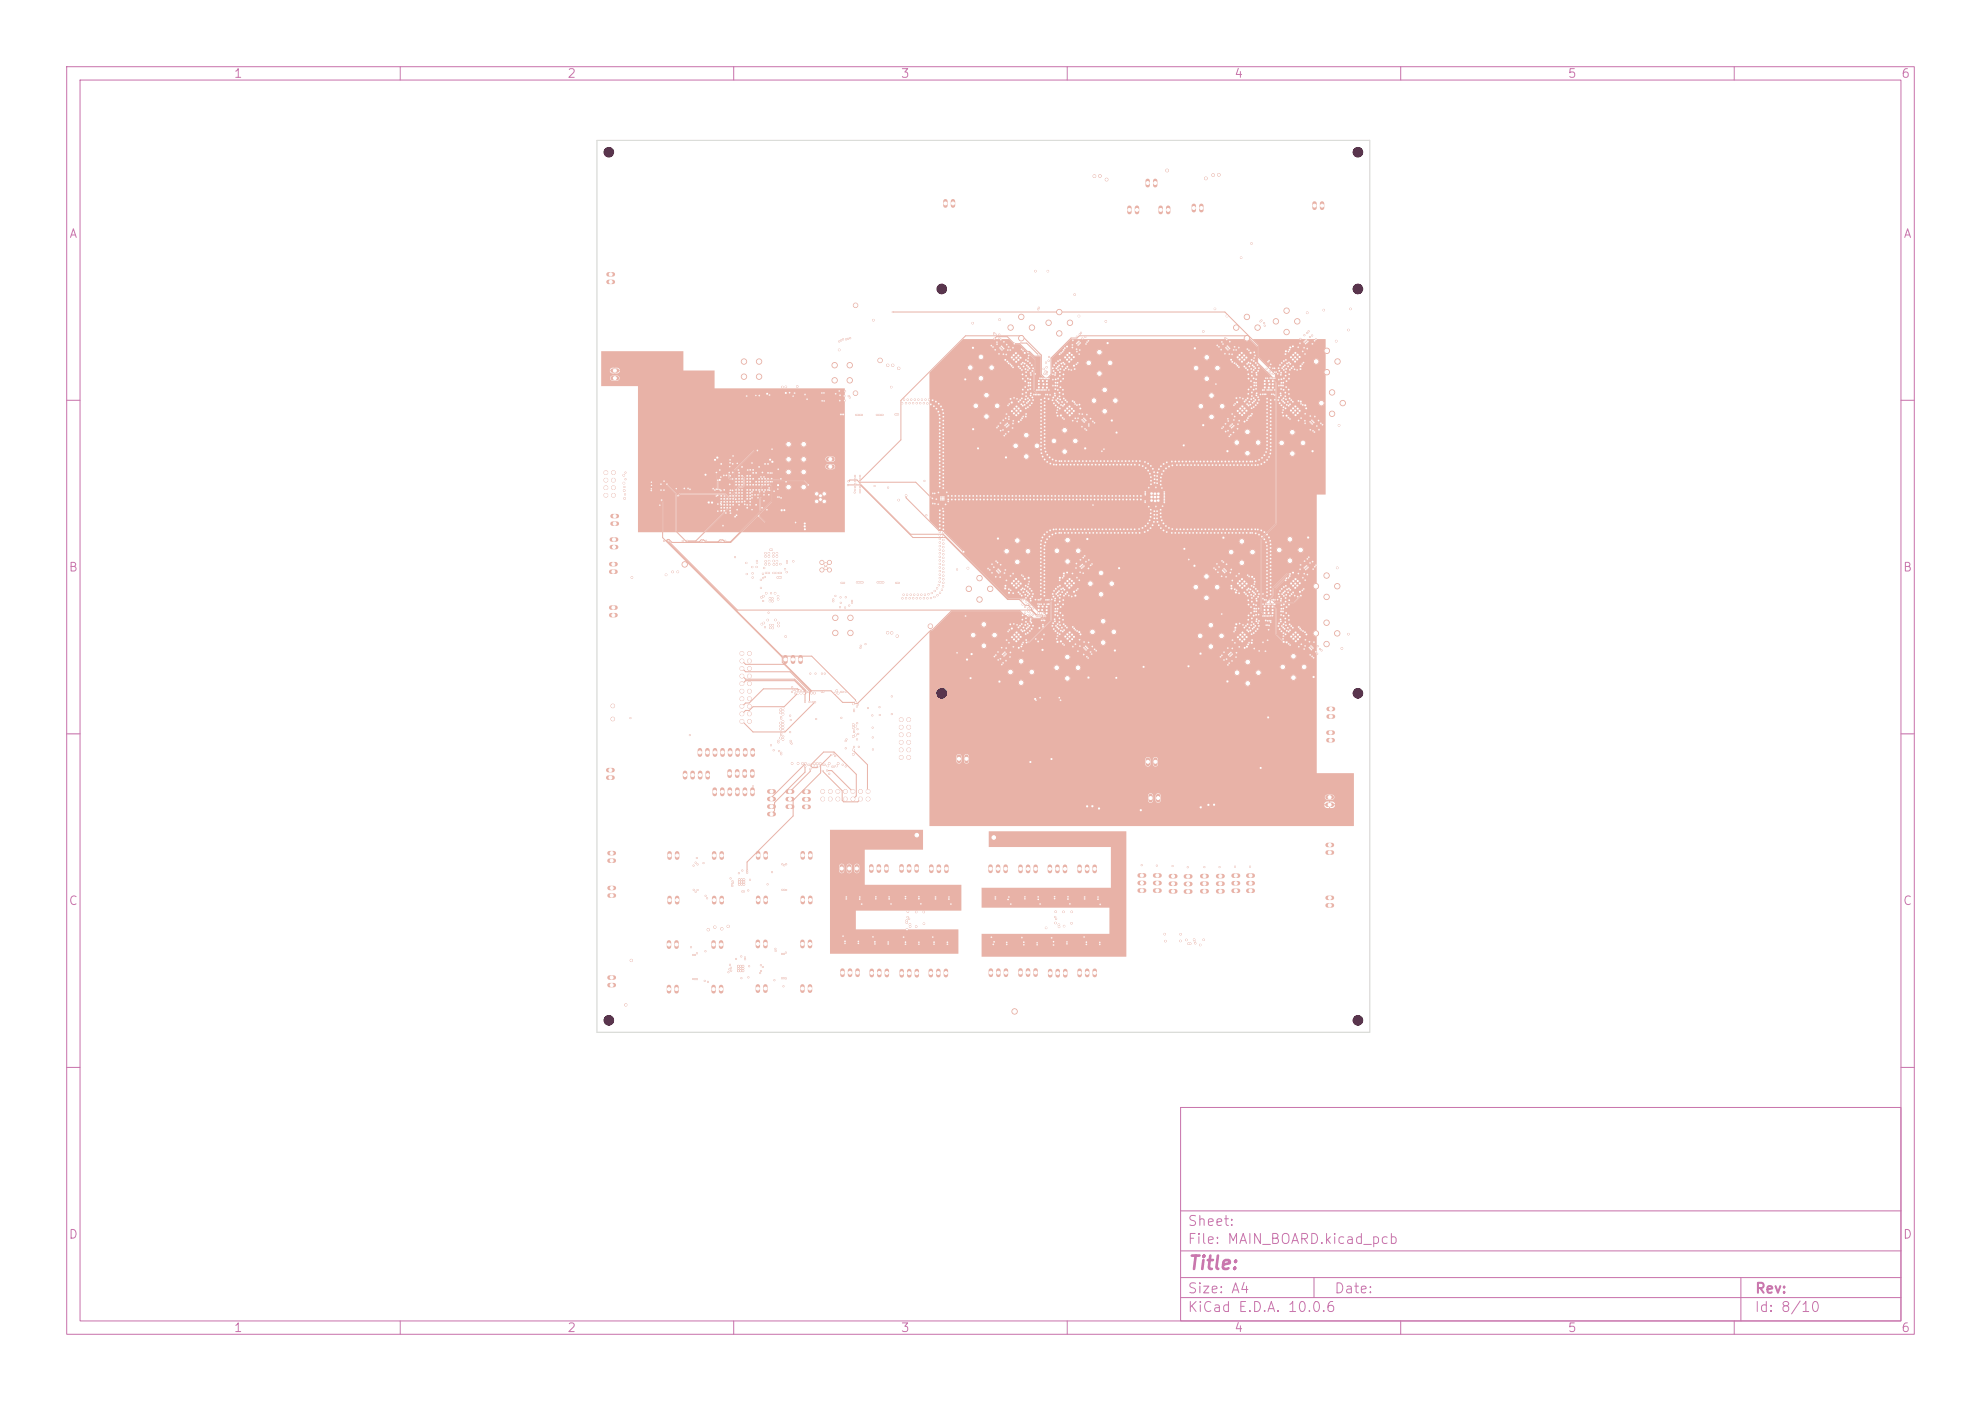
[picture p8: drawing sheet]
<svg xmlns="http://www.w3.org/2000/svg" width="297mm" height="210mm" viewBox="0 0 297 210" stroke-linecap="round" stroke-linejoin="round" font-family="sans-serif">
<defs><g id="words">
<text font-size="2" fill="#c872ab" x="178" y="190.8">Title:</text>
<g font-size="1.5" fill="#c872ab">
<text x="178" y="184.1">Sheet:</text>
<text x="178" y="186.8">File: MAIN_BOARD.kicad_pcb</text>
<text x="178" y="197">KiCad E.D.A. 10.0.6</text>
<text x="178" y="194.2">Size: A4</text>
<text x="200" y="194.2">Date:</text>
<text x="263" y="197">Id: 8/10</text>
<text x="263" y="194.2">Rev:</text>
</g>
<g font-size="1.3" fill="#c872ab">
<text x="35" y="12">1</text>
<text x="85" y="12">2</text>
<text x="135" y="12">3</text>
<text x="185" y="12">4</text>
<text x="235" y="12">5</text>
<text x="285" y="12">6</text>
<text x="10.3" y="36">A</text>
<text x="285.3" y="36">A</text>
<text x="10.2" y="86">B</text>
<text x="285.2" y="86">B</text>
<text x="10.2" y="136">C</text>
<text x="285.2" y="136">C</text>
<text x="10.2" y="186">D</text>
<text x="285.2" y="186">D</text>
<text x="35" y="200">1</text>
<text x="85" y="200">2</text>
<text x="135" y="200">3</text>
<text x="185" y="200">4</text>
<text x="235" y="200">5</text>
<text x="285" y="200">6</text>
</g>
</g></defs>
<g fill="none" stroke="#c872ab" stroke-width=".15">
<path d="M10 10h277v190h-277zM12 12h273v186h-273zM60 10v2M110 10v2M160 10v2M210 10v2M260 10v2M10 60h2M285 60h2M10 110h2M285 110h2M10 160h2"/>
<path d="M177 166h108v32h-108zM285 160h2M60 198v2M110 198v2M160 198v2M177 194.5h108M177 191.5h108M177 187.5h108M177 181.5h108M197 191.5v3M210 198v2M260 198v2"/>
<path d="M261 191.5v6.5"/>
</g>
<path d="M120.6 118.7h.6M120.6 119.8h.6M120.6 121h.6M182.6 131.3h.7M182.6 132.5h.7M182.6 133.6h.7" fill="none" stroke="#e8b2a7" stroke-width=".68"/>
<g fill="#e8b2a7" stroke="#e8b2a7" stroke-width=".15">
<circle cx="123.8" cy="85.2" r=".22"/>
<circle cx="123.8" cy="84.6" r=".22"/>
<circle cx="123.2" cy="85.4" r=".3"/>
<circle cx="123.2" cy="84.3" r=".3"/>
<circle cx="124.4" cy="85.4" r=".3"/>
<circle cx="124.4" cy="84.3" r=".3"/>
<circle cx="125.2" cy="92.6" r=".4"/>
<circle cx="125.2" cy="94.9" r=".4"/>
<circle cx="127.5" cy="94.9" r=".4"/>
<circle cx="127.5" cy="92.6" r=".4"/>
<circle cx="151.5" cy="100.7" r=".4"/>
<circle cx="153.1" cy="102.3" r=".4"/>
<circle cx="154.7" cy="100.7" r=".4"/>
<circle cx="153.1" cy="99.1" r=".4"/>
</g>
<g fill="#e8b2a7">
<circle cx="111.2" cy="98" r=".37"/>
<circle cx="112.4" cy="98" r=".37"/>
<circle cx="111.2" cy="99.1" r=".37"/>
<circle cx="112.4" cy="99.1" r=".37"/>
<circle cx="111.2" cy="100.2" r=".37"/>
<circle cx="112.4" cy="100.2" r=".37"/>
<circle cx="111.2" cy="101.3" r=".37"/>
<circle cx="112.4" cy="101.3" r=".37"/>
<circle cx="111.2" cy="102.5" r=".37"/>
<circle cx="112.4" cy="102.5" r=".37"/>
<circle cx="111.2" cy="103.6" r=".37"/>
<circle cx="112.4" cy="103.6" r=".37"/>
<circle cx="111.2" cy="104.7" r=".37"/>
<circle cx="112.4" cy="104.7" r=".37"/>
<circle cx="111.2" cy="105.9" r=".37"/>
<circle cx="112.4" cy="105.9" r=".37"/>
<circle cx="111.2" cy="107" r=".37"/>
<circle cx="112.4" cy="107" r=".37"/>
<circle cx="111.2" cy="108.1" r=".37"/>
<circle cx="112.4" cy="108.1" r=".37"/>
</g>
<g fill="none" stroke="#e8b2a7" stroke-width=".67">
<path d="M169.3 31.1v.7M170.5 31.1v.7M174 31.1v.7M175.1 31.1v.7M91.6 84.6h.7M91.6 85.7h.7M91.7 80.9h.7M91.7 82h.7M91.2 115.4h.6M91.2 116.6h.6M172.1 113.9v.6M173.2 113.9v.6"/>
<path d="M199 119.5h.7M199.2 111h.6M199.2 109.8h.6M199.2 107.4h.7M199.2 106.3h.7M91.4 127.9h.6M91.4 129h.6M100.4 134.6v.7M101.5 134.6v.7M107.1 127.9v.7M107.1 134.6v.7M108.2 127.9v.7"/>
<path d="M108.2 134.6v.7M120.4 127.9v.7M121.5 127.9v.7M130.6 129.9v.6M131.8 129.9v.6M132.9 129.9v.6M139.6 129.9v.7M140.8 129.9v.7M141.9 129.9v.7M199 120.6h.7M199 127.8h.7M199 126.7h.7"/>
<path d="M199 135.7h.7M199 134.6h.7M107 147.9v.7M108.1 147.9v.7M113.6 141.2v.6M113.6 147.8v.7M114.8 141.2v.6M114.8 147.8v.7M120.3 141.2v.6M121.4 141.2v.6M126.3 145.5v.6M127.4 145.5v.6"/>
<path d="M128.6 145.5v.6M135.2 145.5v.7M136.3 145.5v.7M137.5 145.5v.7M139.5 145.5v.7M140.7 145.5v.7M141.8 145.5v.7M161.9 145.5v.7M163 145.5v.7M164.1 145.5v.7"/>
</g>
<g fill="#e8b2a7" stroke="#e8b2a7" stroke-width=".15">
<circle cx="192.3" cy="100" r=".4"/>
<circle cx="193.9" cy="101.6" r=".4"/>
<circle cx="195.5" cy="100" r=".4"/>
<circle cx="193.9" cy="98.4" r=".4"/>
<circle cx="185.3" cy="49.1" r=".4"/>
<circle cx="186.9" cy="50.7" r=".4"/>
<circle cx="188.5" cy="49.1" r=".4"/>
<circle cx="186.9" cy="47.5" r=".4"/>
<circle cx="158" cy="66.1" r=".4"/>
<circle cx="159.6" cy="67.7" r=".4"/>
<circle cx="161.2" cy="66.1" r=".4"/>
<circle cx="159.6" cy="64.5" r=".4"/>
<circle cx="91.9" cy="105.8" r=".27"/>
<circle cx="91.9" cy="107.8" r=".27"/>
<circle cx="197.3" cy="54.2" r=".4"/>
<circle cx="198.9" cy="55.8" r=".4"/>
<circle cx="200.5" cy="54.2" r=".4"/>
<circle cx="198.9" cy="52.6" r=".4"/>
<circle cx="193.4" cy="84" r=".4"/>
<circle cx="195" cy="82.4" r=".4"/>
<circle cx="193.4" cy="80.8" r=".4"/>
<circle cx="191.8" cy="82.4" r=".4"/>
<circle cx="197.3" cy="87.9" r=".4"/>
<circle cx="198.9" cy="89.5" r=".4"/>
<circle cx="200.5" cy="87.9" r=".4"/>
<circle cx="198.9" cy="86.3" r=".4"/>
<circle cx="125.1" cy="54.7" r=".4"/>
<circle cx="125.1" cy="57" r=".4"/>
<circle cx="127.4" cy="57" r=".4"/>
<circle cx="127.4" cy="54.7" r=".4"/>
<circle cx="149.5" cy="60.8" r=".4"/>
<circle cx="147.9" cy="59.2" r=".4"/>
<circle cx="146.3" cy="60.8" r=".4"/>
<circle cx="147.9" cy="62.4" r=".4"/>
<circle cx="179.3" cy="55.2" r=".4"/>
<circle cx="180.9" cy="56.8" r=".4"/>
<circle cx="182.5" cy="55.2" r=".4"/>
<circle cx="180.9" cy="53.6" r=".4"/>
<circle cx="197.3" cy="94.9" r=".4"/>
<circle cx="198.9" cy="96.5" r=".4"/>
<circle cx="200.5" cy="94.9" r=".4"/>
<circle cx="198.9" cy="93.3" r=".4"/>
<circle cx="111.5" cy="54.2" r=".4"/>
<circle cx="111.5" cy="56.5" r=".4"/>
<circle cx="113.8" cy="56.5" r=".4"/>
<circle cx="113.8" cy="54.2" r=".4"/>
<circle cx="184.6" cy="82.8" r=".4"/>
<circle cx="186.2" cy="84.4" r=".4"/>
<circle cx="187.8" cy="82.8" r=".4"/>
<circle cx="186.2" cy="81.2" r=".4"/>
<circle cx="163.5" cy="87.5" r=".4"/>
<circle cx="165.1" cy="89.1" r=".4"/>
<circle cx="166.7" cy="87.5" r=".4"/>
<circle cx="165.1" cy="85.9" r=".4"/>
<circle cx="198.1" cy="60.4" r=".4"/>
<circle cx="199.7" cy="62" r=".4"/>
<circle cx="201.3" cy="60.4" r=".4"/>
<circle cx="199.7" cy="58.8" r=".4"/>
<circle cx="123" cy="74.3" r=".22"/>
<circle cx="123" cy="74.9" r=".22"/>
<circle cx="123.6" cy="74" r=".3"/>
<circle cx="123.6" cy="75.2" r=".3"/>
<circle cx="122.4" cy="74" r=".3"/>
<circle cx="122.4" cy="75.2" r=".3"/>
<circle cx="191.3" cy="48.2" r=".4"/>
<circle cx="192.9" cy="49.8" r=".4"/>
<circle cx="194.5" cy="48.2" r=".4"/>
<circle cx="192.9" cy="46.6" r=".4"/>
<circle cx="163.8" cy="94.7" r=".4"/>
<circle cx="165.4" cy="96.3" r=".4"/>
<circle cx="167" cy="94.7" r=".4"/>
<circle cx="165.4" cy="93.1" r=".4"/>
<circle cx="192.2" cy="66.4" r=".4"/>
<circle cx="193.8" cy="68" r=".4"/>
<circle cx="195.4" cy="66.4" r=".4"/>
<circle cx="193.8" cy="64.8" r=".4"/>
</g>
<path d="M104.9 112.4v.7M106.1 112.4v.7M107.2 112.4v.7M108.3 112.4v.7M109.5 112.4v.7M110.6 112.4v.7M111.7 112.4v.7M112.9 112.4v.7M170.9 131.2h.6M170.9 132.4h.6M170.9 133.5h.6" fill="none" stroke="#e8b2a7" stroke-width=".68"/>
<g fill="#e8b2a7">
<circle cx="136.2" cy="113.5" r=".37"/>
<circle cx="135.1" cy="113.5" r=".37"/>
<circle cx="136.2" cy="112.4" r=".37"/>
<circle cx="135.1" cy="112.4" r=".37"/>
<circle cx="136.2" cy="111.3" r=".37"/>
<circle cx="135.1" cy="111.3" r=".37"/>
<circle cx="136.2" cy="110.1" r=".37"/>
<circle cx="135.1" cy="110.1" r=".37"/>
<circle cx="136.2" cy="109" r=".37"/>
<circle cx="135.1" cy="109" r=".37"/>
<circle cx="136.2" cy="107.9" r=".37"/>
<circle cx="135.1" cy="107.9" r=".37"/>
</g>
<path d="M179 30.8v.7M180.1 30.8v.7M91.8 55.6h.7M91.8 56.7h.7M143.8 113.4v.7M144.9 113.4v.7M91.4 133.1h.6M91.4 134.2h.6M157.4 129.9v.7M158.5 129.9v.7M159.7 129.9v.7" fill="none" stroke="#e8b2a7" stroke-width=".67"/>
<g fill="#e8b2a7" stroke="#e8b2a7" stroke-width=".15">
<circle cx="150.9" cy="82.6" r=".4"/>
<circle cx="152.5" cy="84.2" r=".4"/>
<circle cx="154.1" cy="82.6" r=".4"/>
<circle cx="152.5" cy="81" r=".4"/>
</g>
<g fill="#e8b2a7">
<circle cx="130.1" cy="118.6" r=".37"/>
<circle cx="130.1" cy="119.8" r=".37"/>
<circle cx="129" cy="118.6" r=".37"/>
<circle cx="129" cy="119.8" r=".37"/>
<circle cx="127.9" cy="118.6" r=".37"/>
<circle cx="127.9" cy="119.8" r=".37"/>
<circle cx="126.7" cy="118.6" r=".37"/>
<circle cx="126.7" cy="119.8" r=".37"/>
<circle cx="125.6" cy="118.6" r=".37"/>
<circle cx="125.6" cy="119.8" r=".37"/>
<circle cx="124.5" cy="118.6" r=".37"/>
<circle cx="124.5" cy="119.8" r=".37"/>
<circle cx="123.4" cy="118.6" r=".37"/>
<circle cx="123.4" cy="119.8" r=".37"/>
</g>
<path d="M102.7 115.8v.7M103.8 115.8v.7M105 115.8v.7M106.1 115.8v.7M109.4 115.6v.7M110.5 115.6v.7M111.7 115.6v.7M112.8 115.6v.7" fill="none" stroke="#e8b2a7" stroke-width=".68"/>
<g fill="#e8b2a7" stroke="#e8b2a7" stroke-width=".15">
<circle cx="187" cy="67.9" r=".4"/>
<circle cx="188.6" cy="66.3" r=".4"/>
<circle cx="187" cy="64.7" r=".4"/>
<circle cx="185.4" cy="66.3" r=".4"/>
<circle cx="145.3" cy="88.3" r=".4"/>
<circle cx="146.9" cy="89.9" r=".4"/>
<circle cx="148.5" cy="88.3" r=".4"/>
<circle cx="146.9" cy="86.7" r=".4"/>
<circle cx="160.1" cy="84.2" r=".4"/>
<circle cx="161.7" cy="82.6" r=".4"/>
<circle cx="160.1" cy="81" r=".4"/>
<circle cx="158.5" cy="82.6" r=".4"/>
<circle cx="153.9" cy="68.4" r=".4"/>
<circle cx="155.5" cy="66.8" r=".4"/>
<circle cx="153.9" cy="65.2" r=".4"/>
<circle cx="152.3" cy="66.8" r=".4"/>
<circle cx="118.2" cy="70.8" r=".4"/>
<circle cx="118.2" cy="73" r=".4"/>
<circle cx="120.5" cy="73" r=".4"/>
<circle cx="120.5" cy="70.8" r=".4"/>
<circle cx="110.8" cy="132.6" r=".12"/>
<circle cx="110.8" cy="132.2" r=".12"/>
<circle cx="110.8" cy="131.9" r=".12"/>
<circle cx="111.2" cy="132.6" r=".12"/>
<circle cx="111.2" cy="132.2" r=".12"/>
<circle cx="111.2" cy="131.9" r=".12"/>
<circle cx="111.5" cy="132.6" r=".12"/>
<circle cx="111.5" cy="132.2" r=".12"/>
<circle cx="111.5" cy="131.9" r=".12"/>
<circle cx="185.5" cy="100.8" r=".4"/>
<circle cx="187.1" cy="102.4" r=".4"/>
<circle cx="188.7" cy="100.8" r=".4"/>
<circle cx="187.1" cy="99.2" r=".4"/>
<circle cx="179.3" cy="88" r=".4"/>
<circle cx="180.9" cy="89.6" r=".4"/>
<circle cx="182.5" cy="88" r=".4"/>
<circle cx="180.9" cy="86.4" r=".4"/>
</g>
<path d="M91.2 41.1h.7M91.2 42.3h.7M172.5 119.3v.7M173.6 119.3v.7M161.9 129.9v.7M163 129.9v.7M164.1 129.9v.7M107 141.3v.6M108.1 141.3v.6M120.3 147.8v.7M121.4 147.8v.7" fill="none" stroke="#e8b2a7" stroke-width=".67"/>
<g fill="#e8b2a7">
<circle cx="92" cy="74.2" r=".37"/>
<circle cx="90.8" cy="74.2" r=".37"/>
<circle cx="92" cy="73.1" r=".37"/>
<circle cx="90.8" cy="73.1" r=".37"/>
<circle cx="92" cy="72" r=".37"/>
<circle cx="90.8" cy="72" r=".37"/>
<circle cx="92" cy="70.8" r=".37"/>
<circle cx="90.8" cy="70.8" r=".37"/>
</g>
<g fill="none" stroke="#e8b2a7" stroke-width=".67">
<path d="M141.7 30.2v.6M142.9 30.2v.6M172.1 27.1v.7M173.2 27.1v.7M197.1 30.5v.7M198.2 30.5v.7M91.8 77.4h.7M91.8 78.5h.7M91.6 91.1h.7M91.6 92.2h.7M100.4 127.9v.7M101.5 127.9v.7"/>
<path d="M113.7 127.9v.7M113.7 134.6v.6M114.8 127.9v.7M114.8 134.6v.6M120.4 134.6v.6M121.5 134.6v.6M126.2 129.9v.6M127.3 129.9v.6M128.5 129.9v.6M135.2 129.8v.7M136.3 129.8v.7M137.4 129.8v.7"/>
<path d="M148.5 129.9v.7M149.6 129.9v.7M150.8 129.9v.7M153 129.9v.7M154.1 129.9v.7M155.3 129.9v.7M91.4 146.5h.6M91.4 147.7h.6M100.3 141.3v.6M100.3 147.9v.7M101.4 141.3v.6M101.4 147.9v.7"/>
<path d="M130.7 145.5v.7M131.8 145.5v.7M133 145.5v.7M148.5 145.5v.6M149.7 145.5v.6M150.8 145.5v.6M153 145.4v.7M154.1 145.4v.7M155.3 145.4v.7M157.4 145.5v.7M158.6 145.5v.7M159.7 145.5v.7"/>
</g>
<g fill="none" stroke="#e8b2a7" stroke-width=".68">
<path d="M124.1 70h.7M124.1 68.8h.7M117.8 98.5v.7M118.9 98.5v.7M120 98.5v.7M107.2 118.4v.6M108.3 118.4v.6M109.4 118.4v.6M110.6 118.4v.6M111.7 118.4v.6M112.8 118.4v.6M115.3 118.6h.7"/>
<path d="M115.3 119.8h.7M118.1 118.7h.7M118.1 119.8h.7M115.3 120.9h.7M115.3 122h.7M118.1 120.9h.7M173.2 133.5h.7M173.2 131.2h.7M173.2 132.4h.7M175.5 131.3h.7M175.5 132.5h.7M175.5 133.6h.7"/>
<path d="M177.8 133.6h.7M177.8 131.4h.7M177.8 132.5h.7M180.2 131.3h.7M180.2 132.5h.7M180.2 133.6h.7M184.9 131.3h.7M184.9 132.4h.7M184.9 133.5h.7M187.1 131.3h.7M187.1 132.4h.7M187.1 133.5h.7"/>
</g>
<g fill="#e8b2a7" stroke="#e8b2a7" stroke-width=".15">
<circle cx="110.7" cy="145.5" r=".12"/>
<circle cx="110.7" cy="145.2" r=".12"/>
<circle cx="110.7" cy="144.8" r=".12"/>
<circle cx="111" cy="145.5" r=".12"/>
<circle cx="111" cy="145.2" r=".12"/>
<circle cx="111" cy="144.8" r=".12"/>
<circle cx="111.4" cy="145.5" r=".12"/>
<circle cx="111.4" cy="145.2" r=".12"/>
<circle cx="111.4" cy="144.8" r=".12"/>
<circle cx="145.9" cy="95.2" r=".4"/>
<circle cx="147.5" cy="96.8" r=".4"/>
<circle cx="149.1" cy="95.2" r=".4"/>
<circle cx="147.5" cy="93.6" r=".4"/>
<circle cx="151.5" cy="49.1" r=".4"/>
<circle cx="153.1" cy="50.7" r=".4"/>
<circle cx="154.7" cy="49.1" r=".4"/>
<circle cx="153.1" cy="47.5" r=".4"/>
<circle cx="164" cy="60" r=".4"/>
<circle cx="165.6" cy="61.6" r=".4"/>
<circle cx="167.2" cy="60" r=".4"/>
<circle cx="165.6" cy="58.4" r=".4"/>
<circle cx="145.5" cy="55.1" r=".4"/>
<circle cx="147.1" cy="56.7" r=".4"/>
<circle cx="148.7" cy="55.1" r=".4"/>
<circle cx="147.1" cy="53.5" r=".4"/>
<circle cx="158.4" cy="100.1" r=".4"/>
<circle cx="160" cy="101.7" r=".4"/>
<circle cx="161.6" cy="100.1" r=".4"/>
<circle cx="160" cy="98.5" r=".4"/>
<circle cx="179.9" cy="95.3" r=".4"/>
<circle cx="181.5" cy="96.9" r=".4"/>
<circle cx="183.1" cy="95.3" r=".4"/>
<circle cx="181.5" cy="93.7" r=".4"/>
<circle cx="163.2" cy="54.4" r=".4"/>
<circle cx="164.8" cy="56" r=".4"/>
<circle cx="166.4" cy="54.4" r=".4"/>
<circle cx="164.8" cy="52.8" r=".4"/>
<circle cx="118.2" cy="66.6" r=".4"/>
<circle cx="118.2" cy="68.9" r=".4"/>
<circle cx="120.5" cy="68.9" r=".4"/>
<circle cx="120.5" cy="66.6" r=".4"/>
<circle cx="158.8" cy="50" r=".4"/>
<circle cx="160.4" cy="48.4" r=".4"/>
<circle cx="158.8" cy="46.8" r=".4"/>
<circle cx="157.2" cy="48.4" r=".4"/>
<circle cx="180" cy="60.9" r=".4"/>
<circle cx="181.6" cy="62.5" r=".4"/>
<circle cx="183.2" cy="60.9" r=".4"/>
<circle cx="181.6" cy="59.3" r=".4"/>
<circle cx="140.9" cy="63.9" r=".09"/>
<circle cx="157.9" cy="57.8" r=".08"/>
<circle cx="190" cy="82.9" r=".09"/>
<circle cx="192.9" cy="94.6" r=".09"/>
<circle cx="187.7" cy="93.2" r=".09"/>
<circle cx="151.2" cy="52" r=".08"/>
<circle cx="201.2" cy="97.2" r=".12"/>
<circle cx="145.4" cy="74.3" r=".09"/>
<circle cx="148.6" cy="74.3" r=".09"/>
<circle cx="148" cy="74.9" r=".09"/>
<circle cx="193.9" cy="87.1" r=".11"/>
<circle cx="131.9" cy="107.2" r=".08"/>
<circle cx="154.1" cy="58.4" r=".09"/>
<circle cx="112" cy="86" r=".09"/>
<circle cx="157.1" cy="74.9" r=".09"/>
<circle cx="150.9" cy="141.6" r=".08"/>
<circle cx="152.3" cy="74.9" r=".09"/>
<circle cx="170.9" cy="79.9" r=".09"/>
<circle cx="195.4" cy="54.4" r=".08"/>
<circle cx="159.6" cy="54.6" r=".09"/>
<circle cx="188" cy="61" r=".09"/>
<circle cx="140" cy="141.5" r=".08"/>
<circle cx="188.4" cy="93.1" r=".09"/>
<circle cx="185.3" cy="79.9" r=".09"/>
<circle cx="184.2" cy="52.1" r=".08"/>
<circle cx="165" cy="69.1" r=".09"/>
<circle cx="169.8" cy="69.1" r=".09"/>
<circle cx="191.1" cy="55.2" r=".08"/>
<circle cx="141.4" cy="84.7" r=".09"/>
<circle cx="156.6" cy="65" r=".09"/>
<circle cx="117.9" cy="129.6" r=".08"/>
<circle cx="140.9" cy="64.9" r=".09"/>
<circle cx="126" cy="62.1" r=".08"/>
<circle cx="173.7" cy="78.7" r=".09"/>
<circle cx="180.4" cy="63.7" r=".12"/>
<circle cx="117.9" cy="85.8" r=".09"/>
<circle cx="149.6" cy="97.7" r=".08"/>
<circle cx="192.4" cy="59.7" r=".09"/>
<circle cx="153" cy="53.6" r=".11"/>
<circle cx="140.9" cy="66.5" r=".09"/>
<circle cx="186.1" cy="69.7" r=".09"/>
<circle cx="188" cy="94" r=".09"/>
<circle cx="182.8" cy="79.3" r=".09"/>
<circle cx="159.4" cy="90" r=".09"/>
<circle cx="94.5" cy="107.6" r=".08"/>
<circle cx="161.6" cy="69.7" r=".09"/>
<circle cx="156.9" cy="91" r=".11"/>
<circle cx="187.7" cy="69.2" r=".09"/>
<circle cx="158.6" cy="55" r=".09"/>
<circle cx="111.3" cy="130.5" r=".08"/>
<circle cx="157.8" cy="93.8" r=".09"/>
<circle cx="150.9" cy="141.3" r=".08"/>
<circle cx="168.4" cy="74.3" r=".09"/>
<circle cx="136.6" cy="59.9" r=".09"/>
<circle cx="192.4" cy="92.3" r=".09"/>
<circle cx="171.2" cy="129.7" r=".08"/>
<circle cx="196.9" cy="101.5" r=".12"/>
<circle cx="159" cy="55.3" r=".09"/>
<circle cx="190" cy="68.9" r=".09"/>
<circle cx="126.8" cy="89.5" r=".08"/>
<circle cx="156.6" cy="88.8" r=".09"/>
<circle cx="145.9" cy="74.3" r=".09"/>
<circle cx="153.6" cy="88.3" r=".09"/>
<circle cx="189.8" cy="93" r=".09"/>
<circle cx="195.3" cy="86.6" r=".08"/>
<circle cx="189" cy="59.1" r=".08"/>
<circle cx="125.8" cy="58.6" r=".08"/>
<circle cx="130.8" cy="107.2" r=".08"/>
<circle cx="154.3" cy="89" r=".09"/>
<circle cx="158.1" cy="59" r=".09"/>
<circle cx="158.9" cy="93.7" r=".09"/>
<circle cx="150.5" cy="51.2" r=".08"/>
<circle cx="186.6" cy="53.9" r=".11"/>
<circle cx="167.2" cy="69.1" r=".09"/>
<circle cx="191.9" cy="94.3" r=".09"/>
<circle cx="154.8" cy="92.1" r=".08"/>
<circle cx="193.6" cy="93.8" r=".09"/>
<circle cx="187.2" cy="56.1" r=".09"/>
<circle cx="148.1" cy="85.2" r=".08"/>
<circle cx="190.5" cy="63.7" r=".09"/>
<circle cx="197" cy="63.3" r=".08"/>
<circle cx="163.8" cy="96.9" r=".08"/>
<circle cx="192.1" cy="58.3" r=".09"/>
<circle cx="187.7" cy="61.2" r=".09"/>
<circle cx="185.1" cy="62.4" r=".08"/>
<circle cx="188.4" cy="58.9" r=".09"/>
<circle cx="172.5" cy="71.5" r=".09"/>
<circle cx="166.4" cy="79.3" r=".09"/>
<circle cx="141.4" cy="80.4" r=".09"/>
<circle cx="159.3" cy="86.6" r=".08"/>
<circle cx="136" cy="139.3" r=".11"/>
<circle cx="129.1" cy="87.3" r=".08"/>
<circle cx="182" cy="120.6" r=".12"/>
<circle cx="192.4" cy="91.2" r=".09"/>
<circle cx="149.7" cy="85.3" r=".08"/>
<circle cx="187.1" cy="79.3" r=".09"/>
<circle cx="160.4" cy="96.1" r=".11"/>
<circle cx="169.6" cy="69.7" r=".09"/>
<circle cx="187.7" cy="89.6" r=".09"/>
<circle cx="140.9" cy="69.7" r=".09"/>
<circle cx="154.1" cy="92.3" r=".09"/>
<circle cx="153.8" cy="56.3" r=".09"/>
<circle cx="106.3" cy="75.3" r=".12"/>
<circle cx="112" cy="72.2" r=".09"/>
<circle cx="140.9" cy="64.4" r=".09"/>
<circle cx="162.4" cy="83.6" r=".08"/>
<circle cx="161.6" cy="54.4" r=".08"/>
<circle cx="126.4" cy="62.1" r=".08"/>
<circle cx="188.4" cy="55.9" r=".09"/>
<circle cx="154.9" cy="55.2" r=".09"/>
<circle cx="113.4" cy="75.7" r=".09"/>
<circle cx="157" cy="58.1" r=".11"/>
<circle cx="152.7" cy="94" r=".09"/>
<circle cx="141.4" cy="71.6" r=".09"/>
<circle cx="167.8" cy="74.3" r=".09"/>
<circle cx="183.5" cy="85.3" r=".08"/>
<circle cx="189.6" cy="90.9" r=".11"/>
<circle cx="152.3" cy="74.3" r=".09"/>
<circle cx="154.1" cy="59.7" r=".09"/>
<circle cx="193.9" cy="95.1" r=".11"/>
<circle cx="148.9" cy="141.6" r=".08"/>
<circle cx="167.3" cy="74.3" r=".09"/>
<circle cx="153.3" cy="60.8" r=".09"/>
<circle cx="191.9" cy="60.4" r=".09"/>
<circle cx="188.2" cy="55.2" r=".09"/>
<circle cx="194.6" cy="61.9" r=".11"/>
<circle cx="158.2" cy="91.7" r=".09"/>
<circle cx="157.9" cy="89.4" r=".09"/>
<circle cx="187" cy="52.3" r=".08"/>
<circle cx="128.2" cy="72.1" r=".08"/>
<circle cx="194.2" cy="87.5" r=".11"/>
<circle cx="159.2" cy="94.1" r=".09"/>
<circle cx="188.7" cy="92.1" r=".08"/>
<circle cx="162.9" cy="141.6" r=".08"/>
<circle cx="195.9" cy="51" r=".08"/>
<circle cx="189.6" cy="91.9" r=".11"/>
<circle cx="151.2" cy="134.5" r=".08"/>
<circle cx="160" cy="87.8" r=".11"/>
<circle cx="174.6" cy="74" r=".08"/>
<circle cx="109.5" cy="131.7" r=".08"/>
<circle cx="140.9" cy="62.7" r=".09"/>
<circle cx="160.7" cy="69.1" r=".09"/>
<circle cx="193.8" cy="53.9" r=".11"/>
<circle cx="188.6" cy="93.4" r=".09"/>
<circle cx="154" cy="54.8" r=".09"/>
<circle cx="158.9" cy="79.3" r=".09"/>
<circle cx="150.6" cy="65.3" r=".08"/>
<circle cx="151.3" cy="62.5" r=".08"/>
<circle cx="159.2" cy="60.3" r=".09"/>
<circle cx="126.6" cy="87.4" r=".08"/>
<circle cx="164.1" cy="97.3" r=".08"/>
<circle cx="193.4" cy="60.6" r=".09"/>
<circle cx="183.4" cy="84.3" r=".08"/>
<circle cx="130.9" cy="140.4" r=".08"/>
<circle cx="153" cy="95.5" r=".11"/>
<circle cx="186.4" cy="79.9" r=".09"/>
<circle cx="193.9" cy="61.2" r=".11"/>
<circle cx="128.9" cy="134.5" r=".08"/>
<circle cx="162.9" cy="64.5" r=".08"/>
<circle cx="110.4" cy="71.8" r=".09"/>
<circle cx="165.8" cy="79.3" r=".09"/>
<circle cx="190" cy="61.4" r=".09"/>
<circle cx="192.3" cy="61.8" r=".08"/>
<circle cx="150.6" cy="85.9" r=".08"/>
<circle cx="160.7" cy="95.1" r=".11"/>
<circle cx="158.6" cy="56.7" r=".09"/>
<circle cx="162.3" cy="50.7" r=".08"/>
<circle cx="141.4" cy="70" r=".09"/>
<circle cx="148.6" cy="51.8" r=".08"/>
<circle cx="154.2" cy="60.2" r=".09"/>
<circle cx="190.5" cy="82.1" r=".09"/>
<circle cx="162.8" cy="63" r=".08"/>
<circle cx="187.6" cy="89.2" r=".09"/>
<circle cx="197.4" cy="63.9" r=".08"/>
<circle cx="156.6" cy="82.4" r=".09"/>
<circle cx="111.2" cy="72.7" r=".09"/>
<circle cx="150" cy="84.7" r=".08"/>
<circle cx="187.2" cy="92.3" r=".09"/>
<circle cx="155.5" cy="74.9" r=".09"/>
<circle cx="121.2" cy="103.7" r=".08"/>
<circle cx="135.5" cy="59.9" r=".09"/>
<circle cx="143.8" cy="74.9" r=".09"/>
<circle cx="117.1" cy="86.6" r=".09"/>
<circle cx="136" cy="89.1" r=".09"/>
<circle cx="187.7" cy="59.4" r=".09"/>
<circle cx="153.7" cy="134.4" r=".08"/>
<circle cx="193.1" cy="88.8" r=".09"/>
<circle cx="159.3" cy="92.3" r=".09"/>
<circle cx="185.9" cy="87.1" r=".11"/>
<circle cx="158.4" cy="61.9" r=".08"/>
<circle cx="170.5" cy="74.9" r=".09"/>
<circle cx="187.2" cy="90" r=".09"/>
<circle cx="152.4" cy="53.6" r=".11"/>
<circle cx="193.1" cy="54.9" r=".09"/>
<circle cx="154.6" cy="59" r=".09"/>
<circle cx="193.4" cy="62.8" r=".08"/>
<circle cx="155.2" cy="89.9" r=".08"/>
<circle cx="138.5" cy="60.4" r=".09"/>
<circle cx="169" cy="79.3" r=".09"/>
<circle cx="149.8" cy="85.5" r=".08"/>
<circle cx="192.2" cy="93.8" r=".09"/>
<circle cx="183.9" cy="52.3" r=".08"/>
<circle cx="187.2" cy="56.8" r=".09"/>
<circle cx="156.4" cy="93.7" r=".09"/>
<circle cx="153" cy="60" r=".09"/>
<circle cx="126.7" cy="141.4" r=".08"/>
<circle cx="181.3" cy="69.7" r=".09"/>
<circle cx="192.6" cy="88.6" r=".09"/>
<circle cx="190" cy="60.3" r=".09"/>
<circle cx="152.5" cy="59.8" r=".08"/>
<circle cx="183.2" cy="69.2" r=".09"/>
<circle cx="172.1" cy="70.5" r=".09"/>
<circle cx="168.9" cy="74.3" r=".09"/>
<circle cx="158.2" cy="58.3" r=".09"/>
<circle cx="158.3" cy="56.9" r=".09"/>
<circle cx="166.1" cy="69.1" r=".09"/>
<circle cx="184.7" cy="99.1" r=".08"/>
<circle cx="154.8" cy="89.4" r=".09"/>
<circle cx="193.2" cy="86.6" r=".08"/>
<circle cx="195.7" cy="62" r=".08"/>
<circle cx="184.2" cy="69.2" r=".09"/>
<circle cx="184.8" cy="97.2" r=".08"/>
<circle cx="161.6" cy="79.3" r=".09"/>
<circle cx="159.8" cy="74.9" r=".09"/>
<circle cx="156" cy="81.6" r=".09"/>
<circle cx="194.6" cy="95.8" r=".11"/>
<circle cx="161.6" cy="88.3" r=".08"/>
<circle cx="180.5" cy="79.9" r=".09"/>
<circle cx="188.4" cy="89.7" r=".09"/>
<circle cx="150.8" cy="98" r=".08"/>
<circle cx="159.6" cy="96.7" r=".08"/>
<circle cx="171" cy="121.4" r=".12"/>
<circle cx="180" cy="98" r=".12"/>
<circle cx="185.4" cy="88.5" r=".08"/>
<circle cx="190" cy="61.9" r=".09"/>
<circle cx="190" cy="89.3" r=".09"/>
<circle cx="194.6" cy="95.1" r=".11"/>
<circle cx="139.2" cy="89.1" r=".09"/>
<circle cx="188" cy="91.6" r=".09"/>
<circle cx="156.6" cy="88.2" r=".09"/>
<circle cx="134.8" cy="87.4" r=".08"/>
<circle cx="163" cy="80.8" r=".12"/>
<circle cx="190" cy="88.2" r=".09"/>
<circle cx="188.6" cy="59.5" r=".09"/>
<circle cx="113.8" cy="72.2" r=".09"/>
<circle cx="158.2" cy="94.6" r=".09"/>
<circle cx="193.3" cy="56.1" r=".09"/>
<circle cx="154.5" cy="57.8" r=".09"/>
<circle cx="166.9" cy="79.3" r=".09"/>
<circle cx="150.2" cy="74.3" r=".09"/>
<circle cx="175.7" cy="79.9" r=".09"/>
<circle cx="196.5" cy="96.8" r=".08"/>
<circle cx="180.7" cy="69.7" r=".09"/>
<circle cx="190.8" cy="90.9" r=".11"/>
<circle cx="188.2" cy="93.8" r=".09"/>
<circle cx="159.4" cy="90.6" r=".09"/>
<circle cx="123.3" cy="60.1" r=".08"/>
<circle cx="158.8" cy="69.1" r=".09"/>
<circle cx="141.4" cy="83.1" r=".09"/>
<circle cx="193.8" cy="60.2" r=".09"/>
<circle cx="158.1" cy="134.7" r=".08"/>
<circle cx="184.3" cy="99.4" r=".08"/>
<circle cx="115.3" cy="84.6" r=".11"/>
<circle cx="159.8" cy="89" r=".09"/>
<circle cx="175.8" cy="69.8" r=".09"/>
<circle cx="133.8" cy="54.8" r=".17"/>
<circle cx="155.6" cy="96.2" r=".09"/>
<circle cx="152.7" cy="60.2" r=".09"/>
<circle cx="140.9" cy="67" r=".09"/>
<circle cx="192.4" cy="88.8" r=".09"/>
<circle cx="193.9" cy="61.9" r=".11"/>
<circle cx="196.4" cy="84.4" r=".08"/>
<circle cx="128.2" cy="72.5" r=".08"/>
<circle cx="140.9" cy="70.8" r=".09"/>
<circle cx="161.4" cy="50.5" r=".08"/>
<circle cx="125.9" cy="60.1" r=".08"/>
<circle cx="154" cy="60.4" r=".09"/>
<circle cx="190.1" cy="91.4" r=".11"/>
<circle cx="140.3" cy="134.5" r=".08"/>
<circle cx="154.1" cy="94.9" r=".09"/>
<circle cx="197.3" cy="84.7" r=".08"/>
<circle cx="145.7" cy="98" r=".12"/>
<circle cx="166.8" cy="74.9" r=".09"/>
<circle cx="158" cy="60.5" r=".09"/>
<circle cx="184.5" cy="69.7" r=".09"/>
<circle cx="149.1" cy="74.9" r=".09"/>
<circle cx="140.9" cy="72.9" r=".09"/>
<circle cx="167.7" cy="69.1" r=".09"/>
<circle cx="156.6" cy="62.4" r=".09"/>
<circle cx="173.7" cy="70.3" r=".09"/>
<circle cx="164.1" cy="74.3" r=".09"/>
<circle cx="145.9" cy="52.1" r=".12"/>
<circle cx="194.1" cy="55.4" r=".08"/>
<circle cx="189.6" cy="69.3" r=".09"/>
<circle cx="187.9" cy="92.3" r=".09"/>
<circle cx="187.9" cy="56.7" r=".09"/>
<circle cx="185.6" cy="87.4" r=".11"/>
<circle cx="156.3" cy="90.9" r=".11"/>
<circle cx="162.1" cy="79.3" r=".09"/>
<circle cx="150.7" cy="85.4" r=".08"/>
<circle cx="141.1" cy="74.7" r=".08"/>
<circle cx="158.6" cy="61.1" r=".09"/>
<circle cx="150" cy="86.5" r=".08"/>
<circle cx="153.1" cy="54.6" r=".09"/>
<circle cx="158.9" cy="95.1" r=".09"/>
<circle cx="183.6" cy="53" r=".08"/>
<circle cx="196.9" cy="64.6" r=".08"/>
<circle cx="186.3" cy="59.7" r=".08"/>
<circle cx="196.9" cy="98.6" r=".08"/>
<circle cx="134.6" cy="62.1" r=".08"/>
<circle cx="188" cy="57.8" r=".09"/>
<circle cx="141.4" cy="69.4" r=".09"/>
<circle cx="158.2" cy="93.1" r=".09"/>
<circle cx="186.9" cy="69.2" r=".09"/>
<circle cx="158.2" cy="138.4" r=".11"/>
<circle cx="182.6" cy="79.9" r=".09"/>
<circle cx="140.3" cy="134.7" r=".08"/>
<circle cx="118.8" cy="103" r=".08"/>
<circle cx="186.2" cy="96.1" r=".11"/>
<circle cx="162.3" cy="85" r=".08"/>
<circle cx="187.7" cy="79.9" r=".09"/>
<circle cx="192.9" cy="60.7" r=".09"/>
<circle cx="159.3" cy="74.3" r=".09"/>
<circle cx="161.4" cy="74.9" r=".09"/>
<circle cx="189.3" cy="89" r=".08"/>
<circle cx="133.1" cy="54.8" r=".17"/>
<circle cx="172.2" cy="73.1" r=".08"/>
<circle cx="111.2" cy="74.8" r=".09"/>
<circle cx="110.8" cy="73.4" r=".09"/>
<circle cx="142" cy="141.3" r=".08"/>
<circle cx="150.4" cy="53.1" r=".08"/>
<circle cx="185.7" cy="52.1" r=".08"/>
<circle cx="159" cy="91.9" r=".09"/>
<circle cx="196" cy="49.9" r=".08"/>
<circle cx="159.1" cy="69.1" r=".09"/>
<circle cx="160" cy="61.2" r=".11"/>
<circle cx="141.4" cy="63.6" r=".09"/>
<circle cx="193.3" cy="59.7" r=".09"/>
<circle cx="188.5" cy="94.3" r=".09"/>
<circle cx="180.8" cy="26.7" r=".2"/>
<circle cx="183.4" cy="85.7" r=".08"/>
<circle cx="110.4" cy="72.7" r=".09"/>
<circle cx="155.8" cy="57.6" r=".11"/>
<circle cx="161" cy="61.6" r=".11"/>
<circle cx="196.4" cy="63.2" r=".08"/>
<circle cx="187.2" cy="90.6" r=".09"/>
<circle cx="190.5" cy="66.4" r=".09"/>
<circle cx="188.6" cy="89.5" r=".09"/>
<circle cx="161.4" cy="88.5" r=".08"/>
<circle cx="173.5" cy="77.2" r=".09"/>
<circle cx="161" cy="87.4" r=".11"/>
<circle cx="196.4" cy="98.2" r=".08"/>
<circle cx="156.8" cy="139.1" r=".11"/>
<circle cx="156.9" cy="55.1" r=".09"/>
<circle cx="141.4" cy="68.9" r=".09"/>
<circle cx="149.6" cy="84.3" r=".08"/>
<circle cx="161.4" cy="52.7" r=".08"/>
<circle cx="193.9" cy="87.8" r=".11"/>
<circle cx="188.3" cy="94.6" r=".09"/>
<circle cx="152.7" cy="61.2" r=".11"/>
<circle cx="135.8" cy="134.4" r=".08"/>
<circle cx="156.6" cy="85.6" r=".09"/>
<circle cx="116.3" cy="92.9" r=".11"/>
<circle cx="126.2" cy="62.1" r=".08"/>
<circle cx="154.4" cy="88.3" r=".09"/>
<circle cx="185.8" cy="69.2" r=".09"/>
<circle cx="162.3" cy="62.9" r=".08"/>
<circle cx="156.6" cy="90.6" r=".08"/>
<circle cx="158" cy="55.6" r=".09"/>
<circle cx="154.4" cy="90.7" r=".09"/>
<circle cx="156.6" cy="61.8" r=".09"/>
<circle cx="194.2" cy="95.4" r=".11"/>
<circle cx="139.8" cy="75.5" r=".08"/>
<circle cx="150.2" cy="74.9" r=".09"/>
<circle cx="161.8" cy="51.6" r=".08"/>
<circle cx="163.5" cy="84.7" r=".08"/>
<circle cx="158.5" cy="61.5" r=".08"/>
<circle cx="195" cy="84.7" r=".08"/>
<circle cx="157" cy="57.6" r=".11"/>
<circle cx="149.6" cy="80.7" r=".12"/>
<circle cx="156.6" cy="65.6" r=".09"/>
<circle cx="195.7" cy="96.8" r=".08"/>
<circle cx="150.9" cy="53.1" r=".08"/>
<circle cx="190.3" cy="80.6" r=".09"/>
<circle cx="165.9" cy="69.7" r=".09"/>
<circle cx="158.6" cy="94.9" r=".09"/>
<circle cx="149.2" cy="134.7" r=".08"/>
<circle cx="117.3" cy="133.4" r=".08"/>
<circle cx="141.4" cy="86.3" r=".09"/>
<circle cx="153.7" cy="89.1" r=".09"/>
<circle cx="104.6" cy="129.6" r=".08"/>
<circle cx="160.9" cy="74.3" r=".09"/>
<circle cx="158.2" cy="74.9" r=".09"/>
<circle cx="156.2" cy="91.4" r=".11"/>
<circle cx="112.9" cy="73.4" r=".09"/>
<circle cx="167.4" cy="79.3" r=".09"/>
<circle cx="111.2" cy="70" r=".09"/>
<circle cx="141.1" cy="74.9" r=".08"/>
<circle cx="162" cy="84.9" r=".08"/>
<circle cx="160.2" cy="89.3" r=".08"/>
<circle cx="186.6" cy="95.8" r=".11"/>
<circle cx="154.5" cy="74.9" r=".09"/>
<circle cx="161.7" cy="51.2" r=".08"/>
<circle cx="140.9" cy="81.9" r=".09"/>
<circle cx="153.2" cy="52.4" r=".08"/>
<circle cx="150" cy="85.7" r=".08"/>
<circle cx="129.2" cy="62.2" r=".08"/>
<circle cx="183.8" cy="52.1" r=".08"/>
<circle cx="194.2" cy="94.8" r=".11"/>
<circle cx="138.5" cy="138.5" r=".11"/>
<circle cx="156" cy="86.4" r=".09"/>
<circle cx="153.8" cy="93.2" r=".09"/>
<circle cx="126.1" cy="90.4" r=".08"/>
<circle cx="193.2" cy="56.8" r=".09"/>
<circle cx="190" cy="60.8" r=".09"/>
<circle cx="157.8" cy="55.2" r=".09"/>
<circle cx="131.6" cy="87.3" r=".08"/>
<circle cx="116.5" cy="83.4" r=".11"/>
<circle cx="106.2" cy="139.4" r=".17"/>
<circle cx="192.1" cy="57.4" r=".09"/>
<circle cx="151.1" cy="52.5" r=".08"/>
<circle cx="188.7" cy="93.1" r=".09"/>
<circle cx="172.4" cy="78" r=".09"/>
<circle cx="149.1" cy="98.4" r=".08"/>
<circle cx="196.9" cy="85.3" r=".08"/>
<circle cx="179.1" cy="69.7" r=".09"/>
<circle cx="160" cy="141.5" r=".08"/>
<circle cx="140.7" cy="87.7" r=".09"/>
<circle cx="128.1" cy="73.8" r=".08"/>
<circle cx="190.5" cy="86.4" r=".09"/>
<circle cx="149.7" cy="63.9" r=".08"/>
<circle cx="190.5" cy="83.2" r=".09"/>
<circle cx="157" cy="69.2" r=".09"/>
<circle cx="156.7" cy="81.3" r=".09"/>
<circle cx="194.2" cy="52.9" r=".11"/>
<circle cx="190" cy="82.4" r=".09"/>
<circle cx="195.6" cy="63.1" r=".08"/>
<circle cx="173" cy="70.8" r=".09"/>
<circle cx="174.6" cy="140" r=".11"/>
<circle cx="183.4" cy="79.3" r=".09"/>
<circle cx="173.6" cy="70.8" r=".09"/>
<circle cx="162.7" cy="97.3" r=".08"/>
<circle cx="173.1" cy="72.4" r=".09"/>
<circle cx="155" cy="74.3" r=".09"/>
<circle cx="154.4" cy="60.8" r=".09"/>
<circle cx="140.3" cy="60.2" r=".09"/>
<circle cx="165.5" cy="79.9" r=".09"/>
<circle cx="159" cy="89.1" r=".09"/>
<circle cx="187.7" cy="92.7" r=".09"/>
<circle cx="139.6" cy="60.6" r=".09"/>
<circle cx="131.8" cy="87.3" r=".08"/>
<circle cx="156.1" cy="60.5" r=".09"/>
<circle cx="159.7" cy="60" r=".09"/>
<circle cx="192.9" cy="91" r=".09"/>
<circle cx="123.5" cy="58.9" r=".08"/>
<circle cx="150.2" cy="51.9" r=".08"/>
<circle cx="134.7" cy="55.2" r=".17"/>
<circle cx="164.9" cy="135.6" r=".08"/>
<circle cx="156.1" cy="66.3" r=".09"/>
<circle cx="163.8" cy="63.2" r=".08"/>
<circle cx="200.3" cy="51.1" r=".12"/>
<circle cx="187.2" cy="58.4" r=".09"/>
<circle cx="157" cy="80.8" r=".09"/>
<circle cx="184.6" cy="85.4" r=".08"/>
<circle cx="145.4" cy="74.9" r=".09"/>
<circle cx="187.9" cy="90.6" r=".09"/>
<circle cx="194.2" cy="54.2" r=".11"/>
<circle cx="192.1" cy="92.2" r=".09"/>
<circle cx="157.9" cy="56.1" r=".08"/>
<circle cx="153.7" cy="91" r=".09"/>
<circle cx="187.2" cy="92.9" r=".09"/>
<circle cx="191.9" cy="54.7" r=".09"/>
<circle cx="137.8" cy="134.4" r=".08"/>
<circle cx="142.7" cy="74.3" r=".09"/>
<circle cx="188.3" cy="91.6" r=".09"/>
<circle cx="172.5" cy="69.8" r=".09"/>
<circle cx="159.5" cy="138.8" r=".11"/>
<circle cx="140.9" cy="68.6" r=".09"/>
<circle cx="184" cy="67.6" r=".12"/>
<circle cx="125.9" cy="59.3" r=".08"/>
<circle cx="159.1" cy="88.3" r=".09"/>
<circle cx="158" cy="79.4" r=".09"/>
<circle cx="150.7" cy="98.2" r=".08"/>
<circle cx="158.9" cy="59.4" r=".09"/>
<circle cx="189.1" cy="79.5" r=".09"/>
<circle cx="158.9" cy="56.3" r=".09"/>
<circle cx="186.3" cy="87.5" r=".11"/>
<circle cx="151.5" cy="52.5" r=".08"/>
<circle cx="188" cy="93.6" r=".09"/>
<circle cx="171.7" cy="78.8" r=".09"/>
<circle cx="160.7" cy="89.4" r=".08"/>
<circle cx="193.2" cy="60.8" r=".09"/>
<circle cx="150.9" cy="87" r=".08"/>
<circle cx="162.3" cy="69.1" r=".09"/>
<circle cx="158.9" cy="55.8" r=".09"/>
<circle cx="140" cy="60.9" r=".09"/>
<circle cx="196.7" cy="63" r=".08"/>
<circle cx="188.8" cy="68.9" r=".09"/>
<circle cx="180" cy="69.2" r=".09"/>
<circle cx="93.8" cy="150.6" r=".17"/>
<circle cx="189.4" cy="96.3" r=".08"/>
<circle cx="192.8" cy="89.2" r=".09"/>
<circle cx="94.6" cy="144" r=".17"/>
<circle cx="190.2" cy="58.5" r=".08"/>
<circle cx="190.2" cy="57.1" r=".11"/>
<circle cx="110.8" cy="72.2" r=".09"/>
<circle cx="141.1" cy="60.9" r=".09"/>
<circle cx="185.9" cy="95.8" r=".11"/>
<circle cx="156.6" cy="85" r=".09"/>
<circle cx="192.1" cy="94.6" r=".09"/>
<circle cx="162.8" cy="79.9" r=".09"/>
<circle cx="197.9" cy="97.3" r=".08"/>
<circle cx="133.7" cy="107" r=".08"/>
<circle cx="111.1" cy="143.4" r=".08"/>
<circle cx="156" cy="82.7" r=".09"/>
<circle cx="158.8" cy="79.9" r=".09"/>
<circle cx="149.2" cy="134.5" r=".08"/>
<circle cx="185.8" cy="97" r=".08"/>
<circle cx="193.1" cy="94.1" r=".09"/>
<circle cx="153.2" cy="59.7" r=".09"/>
<circle cx="131.3" cy="134.7" r=".08"/>
<circle cx="154.2" cy="87.6" r=".08"/>
<circle cx="185.8" cy="86" r=".08"/>
<circle cx="194.6" cy="61.3" r=".11"/>
<circle cx="192.4" cy="95.8" r=".08"/>
<circle cx="167.2" cy="97.5" r=".12"/>
<circle cx="148" cy="74.3" r=".09"/>
<circle cx="174.5" cy="69.5" r=".09"/>
<circle cx="153" cy="87.5" r=".11"/>
<circle cx="161" cy="53.5" r=".11"/>
<circle cx="108.5" cy="71.3" r=".08"/>
<circle cx="184.7" cy="98.1" r=".08"/>
<circle cx="174.6" cy="74.6" r=".08"/>
<circle cx="114.5" cy="75.1" r=".08"/>
<circle cx="156.6" cy="64.5" r=".09"/>
<circle cx="171.3" cy="79.1" r=".09"/>
<circle cx="190" cy="67.2" r=".09"/>
<circle cx="101.6" cy="85.7" r=".12"/>
<circle cx="153.7" cy="58" r=".09"/>
<circle cx="146.4" cy="74.3" r=".09"/>
<circle cx="128" cy="106.4" r=".08"/>
<circle cx="160.3" cy="74.3" r=".09"/>
<circle cx="151.1" cy="63.9" r=".08"/>
<circle cx="190.5" cy="62.1" r=".09"/>
<circle cx="185.3" cy="69.2" r=".09"/>
<circle cx="111.2" cy="73.9" r=".09"/>
<circle cx="109.4" cy="72.6" r=".08"/>
<circle cx="160.3" cy="95.4" r=".11"/>
<circle cx="151.8" cy="74.3" r=".09"/>
<circle cx="196" cy="83.8" r=".08"/>
<circle cx="159" cy="59.9" r=".09"/>
<circle cx="156" cy="84.8" r=".09"/>
<circle cx="177.3" cy="69.2" r=".09"/>
<circle cx="141.4" cy="67.8" r=".09"/>
<circle cx="186.8" cy="89.1" r=".09"/>
<circle cx="153.7" cy="93.7" r=".09"/>
<circle cx="192.7" cy="59.4" r=".09"/>
<circle cx="162.3" cy="62.1" r=".08"/>
<circle cx="152.1" cy="61.3" r=".11"/>
<circle cx="155.9" cy="135.5" r=".08"/>
<circle cx="158" cy="54.7" r=".09"/>
<circle cx="139" cy="60.5" r=".09"/>
<circle cx="183" cy="98.5" r=".08"/>
<circle cx="153.7" cy="91.8" r=".09"/>
<circle cx="186.2" cy="54.2" r=".11"/>
<circle cx="190" cy="63.5" r=".09"/>
<circle cx="184.2" cy="63.1" r=".08"/>
<circle cx="196.4" cy="50.5" r=".08"/>
<circle cx="186.2" cy="62.2" r=".11"/>
<circle cx="196.1" cy="51.2" r=".08"/>
<circle cx="187.4" cy="129.9" r=".08"/>
<circle cx="191.8" cy="89.5" r=".09"/>
<circle cx="110.4" cy="73.9" r=".09"/>
<circle cx="166.8" cy="74.3" r=".09"/>
<circle cx="152.4" cy="96.1" r=".11"/>
<circle cx="187" cy="54.6" r=".09"/>
<circle cx="184.1" cy="99.7" r=".08"/>
<circle cx="172.1" cy="69.5" r=".09"/>
<circle cx="140.1" cy="88.6" r=".09"/>
<circle cx="153.2" cy="55.5" r=".09"/>
<circle cx="192.1" cy="90.7" r=".09"/>
<circle cx="109.5" cy="73.9" r=".09"/>
<circle cx="190.3" cy="68.5" r=".09"/>
<circle cx="194.9" cy="61.6" r=".11"/>
<circle cx="193.9" cy="54.9" r=".09"/>
<circle cx="159.4" cy="92.9" r=".09"/>
<circle cx="153.4" cy="86.4" r=".08"/>
<circle cx="160.4" cy="86.8" r=".11"/>
<circle cx="194.7" cy="86" r=".08"/>
<circle cx="154.5" cy="90" r=".09"/>
<circle cx="141.3" cy="74.9" r=".08"/>
<circle cx="156.3" cy="68.4" r=".09"/>
<circle cx="158" cy="94.3" r=".09"/>
<circle cx="174.7" cy="141.1" r=".11"/>
<circle cx="140.9" cy="86.1" r=".09"/>
<circle cx="113.4" cy="70.9" r=".09"/>
<circle cx="162.3" cy="84.6" r=".08"/>
<circle cx="149.7" cy="74.9" r=".09"/>
<circle cx="114.3" cy="70.8" r=".08"/>
<circle cx="156" cy="88" r=".09"/>
<circle cx="184.6" cy="98.2" r=".08"/>
<circle cx="129.2" cy="135.5" r=".08"/>
<circle cx="115.1" cy="71.8" r=".09"/>
<circle cx="189.2" cy="68.6" r=".09"/>
<circle cx="158.4" cy="95.8" r=".08"/>
<circle cx="187.6" cy="57.1" r=".09"/>
<circle cx="157.7" cy="89.9" r=".08"/>
<circle cx="190.5" cy="87.5" r=".09"/>
<circle cx="168" cy="69.7" r=".09"/>
<circle cx="184.8" cy="96" r=".08"/>
<circle cx="184.9" cy="64.8" r=".08"/>
<circle cx="188.3" cy="56.8" r=".09"/>
<circle cx="156.6" cy="86.6" r=".09"/>
<circle cx="156.1" cy="63.7" r=".09"/>
<circle cx="187.2" cy="52.5" r=".08"/>
<circle cx="141.4" cy="66.2" r=".09"/>
<circle cx="161.2" cy="94.4" r=".08"/>
<circle cx="193.2" cy="96.5" r=".08"/>
<circle cx="194.9" cy="95.5" r=".11"/>
<circle cx="195.3" cy="52.7" r=".08"/>
<circle cx="187.8" cy="94.2" r=".09"/>
<circle cx="123.6" cy="60.1" r=".08"/>
<circle cx="152" cy="93.5" r=".08"/>
<circle cx="156" cy="82.1" r=".09"/>
<circle cx="156.6" cy="62.9" r=".09"/>
<circle cx="149" cy="85" r=".08"/>
<circle cx="137.4" cy="138.9" r=".11"/>
<circle cx="185.6" cy="53.6" r=".11"/>
<circle cx="187.2" cy="54.3" r=".09"/>
<circle cx="196.2" cy="83.5" r=".08"/>
<circle cx="161.7" cy="51.7" r=".08"/>
<circle cx="187.5" cy="54.5" r=".09"/>
<circle cx="191.1" cy="59.9" r=".08"/>
<circle cx="185.5" cy="79.3" r=".09"/>
<circle cx="156.9" cy="91.9" r=".11"/>
<circle cx="190.5" cy="88.6" r=".09"/>
<circle cx="140.9" cy="77" r=".09"/>
<circle cx="160.6" cy="53.9" r=".11"/>
<circle cx="190" cy="86.6" r=".09"/>
<circle cx="150.9" cy="51.7" r=".08"/>
<circle cx="114.7" cy="86.5" r=".09"/>
<circle cx="164.9" cy="141.3" r=".08"/>
<circle cx="140.9" cy="63.3" r=".09"/>
<circle cx="158.6" cy="91.2" r=".09"/>
<circle cx="161.3" cy="69.1" r=".09"/>
<circle cx="163.6" cy="74.9" r=".09"/>
<circle cx="153.4" cy="74.3" r=".09"/>
<circle cx="141.4" cy="78.8" r=".09"/>
<circle cx="163.7" cy="79.3" r=".09"/>
<circle cx="178.3" cy="79.9" r=".09"/>
<circle cx="156.6" cy="66.6" r=".09"/>
<circle cx="156.1" cy="64.2" r=".09"/>
<circle cx="141.4" cy="63.1" r=".09"/>
<circle cx="172.1" cy="78.5" r=".09"/>
<circle cx="154.2" cy="55" r=".09"/>
<circle cx="184.5" cy="65.2" r=".08"/>
<circle cx="175.3" cy="79.1" r=".09"/>
<circle cx="190" cy="59.8" r=".09"/>
<circle cx="158.6" cy="88.8" r=".09"/>
<circle cx="163.4" cy="79.9" r=".09"/>
<circle cx="150.9" cy="62.1" r=".08"/>
<circle cx="141.4" cy="68.3" r=".09"/>
<circle cx="158.6" cy="92.3" r=".09"/>
<circle cx="144.3" cy="74.9" r=".09"/>
<circle cx="159.4" cy="69.7" r=".09"/>
<circle cx="190" cy="66.7" r=".09"/>
<circle cx="152" cy="87.1" r=".11"/>
<circle cx="184.7" cy="62.1" r=".08"/>
<circle cx="158.3" cy="79.9" r=".09"/>
<circle cx="162.6" cy="79.3" r=".09"/>
<circle cx="188.8" cy="80.1" r=".09"/>
<circle cx="162.8" cy="84.2" r=".08"/>
<circle cx="154.1" cy="89.3" r=".09"/>
<circle cx="156.1" cy="62.1" r=".09"/>
<circle cx="186.2" cy="53.6" r=".11"/>
<circle cx="153.8" cy="59.4" r=".09"/>
<circle cx="167.3" cy="74.9" r=".09"/>
<circle cx="169.8" cy="79.9" r=".09"/>
<circle cx="151.9" cy="52.1" r=".08"/>
<circle cx="183.7" cy="85.4" r=".08"/>
<circle cx="187.5" cy="60.7" r=".09"/>
<circle cx="156.5" cy="55.3" r=".09"/>
<circle cx="153.2" cy="93.5" r=".09"/>
<circle cx="160.3" cy="74.9" r=".09"/>
<circle cx="184.5" cy="79.3" r=".09"/>
<circle cx="164.4" cy="79.9" r=".09"/>
<circle cx="140.9" cy="81.3" r=".09"/>
<circle cx="190.8" cy="57.6" r=".11"/>
<circle cx="140.9" cy="66" r=".09"/>
<circle cx="185.5" cy="69.7" r=".09"/>
<circle cx="156" cy="89.1" r=".09"/>
<circle cx="152.7" cy="53.9" r=".11"/>
<circle cx="158.2" cy="90.7" r=".09"/>
<circle cx="192" cy="59" r=".09"/>
<circle cx="156.1" cy="67.9" r=".09"/>
<circle cx="174" cy="77.5" r=".09"/>
<circle cx="117.1" cy="109.9" r=".08"/>
<circle cx="190.4" cy="68" r=".09"/>
<circle cx="141.4" cy="79.3" r=".09"/>
<circle cx="160" cy="141.2" r=".08"/>
<circle cx="194.9" cy="53.5" r=".11"/>
<circle cx="157.8" cy="89" r=".09"/>
<circle cx="158.6" cy="59.7" r=".09"/>
<circle cx="158.4" cy="89" r=".09"/>
<circle cx="99.9" cy="86.2" r=".12"/>
<circle cx="190" cy="86.1" r=".09"/>
<circle cx="196.2" cy="49.7" r=".08"/>
<circle cx="186.3" cy="60.9" r=".11"/>
<circle cx="188" cy="88.8" r=".09"/>
<circle cx="163.4" cy="69.1" r=".09"/>
<circle cx="141.4" cy="64.1" r=".09"/>
<circle cx="128.7" cy="87.3" r=".08"/>
<circle cx="128.8" cy="62.2" r=".08"/>
<circle cx="134.4" cy="87.4" r=".08"/>
<circle cx="187.6" cy="91" r=".09"/>
<circle cx="182.5" cy="51.8" r=".08"/>
<circle cx="178.2" cy="141.5" r=".11"/>
<circle cx="190.4" cy="81.1" r=".09"/>
<circle cx="156.1" cy="66.9" r=".09"/>
<circle cx="186.2" cy="52.9" r=".11"/>
<circle cx="165.7" cy="74.3" r=".09"/>
<circle cx="163.2" cy="101.6" r=".12"/>
<circle cx="156" cy="87.5" r=".09"/>
<circle cx="190" cy="85.6" r=".09"/>
<circle cx="186.6" cy="60.2" r=".09"/>
<circle cx="191.7" cy="89.1" r=".09"/>
<circle cx="192.5" cy="88" r=".09"/>
<circle cx="170.5" cy="74.3" r=".09"/>
<circle cx="187.4" cy="79.9" r=".09"/>
<circle cx="184.6" cy="63.7" r=".08"/>
<circle cx="187.6" cy="59.8" r=".09"/>
<circle cx="158.8" cy="88.6" r=".09"/>
<circle cx="160.2" cy="55.4" r=".08"/>
<circle cx="149.8" cy="53" r=".08"/>
<circle cx="158.2" cy="59.3" r=".09"/>
<circle cx="193.6" cy="87.5" r=".11"/>
<circle cx="192.5" cy="90.6" r=".09"/>
<circle cx="152.3" cy="86.8" r=".11"/>
<circle cx="159.3" cy="94.7" r=".09"/>
<circle cx="157" cy="90.6" r=".08"/>
<circle cx="137.1" cy="89.1" r=".09"/>
<circle cx="150.8" cy="63.6" r=".08"/>
<circle cx="173.5" cy="71.4" r=".09"/>
<circle cx="159" cy="57.2" r=".09"/>
<circle cx="173.3" cy="75.9" r=".08"/>
<circle cx="147.5" cy="74.9" r=".09"/>
<circle cx="185.4" cy="54.6" r=".08"/>
<circle cx="162.9" cy="62.1" r=".08"/>
<circle cx="184.3" cy="52.2" r=".08"/>
<circle cx="160" cy="53.2" r=".11"/>
<circle cx="189.8" cy="67.8" r=".09"/>
<circle cx="155.5" cy="141.3" r=".08"/>
<circle cx="161.9" cy="52.5" r=".08"/>
<circle cx="135.9" cy="138" r=".11"/>
<circle cx="161.5" cy="86.6" r=".08"/>
<circle cx="158.6" cy="90.6" r=".09"/>
<circle cx="190" cy="87.2" r=".09"/>
<circle cx="192.7" cy="92.7" r=".09"/>
<circle cx="176.2" cy="69.2" r=".09"/>
<circle cx="168" cy="79.3" r=".09"/>
<circle cx="166.2" cy="74.3" r=".09"/>
<circle cx="193.3" cy="54.3" r=".09"/>
<circle cx="160" cy="60.2" r=".09"/>
<circle cx="134.2" cy="62.1" r=".08"/>
<circle cx="195.5" cy="97.3" r=".08"/>
<circle cx="152.7" cy="53.3" r=".11"/>
<circle cx="153.8" cy="61.2" r=".09"/>
<circle cx="193.4" cy="94.5" r=".09"/>
<circle cx="154.2" cy="53.7" r=".08"/>
<circle cx="158.5" cy="57.4" r=".09"/>
<circle cx="185.3" cy="52.5" r=".08"/>
<circle cx="161.6" cy="62.7" r=".08"/>
<circle cx="157.2" cy="59.8" r=".09"/>
<circle cx="194.6" cy="52.1" r=".08"/>
<circle cx="187" cy="93.6" r=".09"/>
<circle cx="151.9" cy="63.1" r=".08"/>
<circle cx="141.9" cy="73.8" r=".08"/>
<circle cx="188.7" cy="89.1" r=".09"/>
<circle cx="159.9" cy="79.3" r=".09"/>
<circle cx="187.3" cy="96.3" r=".08"/>
<circle cx="154.1" cy="61" r=".09"/>
<circle cx="155.5" cy="74.3" r=".09"/>
<circle cx="161.4" cy="52.3" r=".08"/>
<circle cx="158.9" cy="90.2" r=".09"/>
<circle cx="135.5" cy="140.5" r=".08"/>
<circle cx="131.9" cy="62.2" r=".08"/>
<circle cx="194.9" cy="85.3" r=".08"/>
<circle cx="137.6" cy="89.1" r=".09"/>
<circle cx="192.7" cy="93.3" r=".09"/>
<circle cx="181.8" cy="79.3" r=".09"/>
<circle cx="156.6" cy="60.8" r=".09"/>
<circle cx="153.5" cy="54.9" r=".09"/>
<circle cx="94.7" cy="86.6" r=".12"/>
<circle cx="190.4" cy="58.5" r=".08"/>
<circle cx="189.6" cy="58.1" r=".11"/>
<circle cx="175.8" cy="79.3" r=".09"/>
<circle cx="141.4" cy="70.5" r=".09"/>
<circle cx="174.6" cy="75.3" r=".08"/>
<circle cx="151.7" cy="61.6" r=".11"/>
<circle cx="156" cy="88.6" r=".09"/>
<circle cx="116" cy="82.9" r=".11"/>
<circle cx="128.2" cy="73" r=".08"/>
<circle cx="156.1" cy="62.6" r=".09"/>
<circle cx="145.1" cy="85.2" r=".12"/>
<circle cx="188.2" cy="59.9" r=".09"/>
<circle cx="190.5" cy="60.5" r=".09"/>
<circle cx="173.1" cy="71.3" r=".09"/>
<circle cx="183.7" cy="50.7" r=".08"/>
<circle cx="184" cy="102.1" r=".12"/>
<circle cx="194.3" cy="96.1" r=".11"/>
<circle cx="175.8" cy="129.8" r=".08"/>
<circle cx="158.8" cy="138.6" r=".11"/>
<circle cx="194.2" cy="60.9" r=".11"/>
<circle cx="188" cy="91.2" r=".09"/>
<circle cx="188.7" cy="59.9" r=".09"/>
<circle cx="179.6" cy="79.3" r=".09"/>
<circle cx="195.3" cy="88.5" r=".08"/>
<circle cx="156.1" cy="64.7" r=".09"/>
<circle cx="158.6" cy="89.3" r=".09"/>
<circle cx="193.3" cy="90" r=".09"/>
<circle cx="159.1" cy="94.5" r=".09"/>
<circle cx="151.7" cy="95.5" r=".11"/>
<circle cx="153.8" cy="58.9" r=".09"/>
<circle cx="192.4" cy="91.7" r=".09"/>
<circle cx="159.3" cy="62.6" r=".08"/>
<circle cx="125.3" cy="59" r=".08"/>
<circle cx="192.4" cy="61.5" r=".08"/>
<circle cx="174" cy="72.6" r=".09"/>
<circle cx="179.4" cy="79.9" r=".09"/>
<circle cx="178.1" cy="130" r=".08"/>
<circle cx="195.5" cy="51.3" r=".08"/>
<circle cx="189.6" cy="57.6" r=".11"/>
<circle cx="171.7" cy="74.2" r=".08"/>
<circle cx="185" cy="69.7" r=".09"/>
<circle cx="186.3" cy="95.5" r=".11"/>
<circle cx="153.9" cy="88.6" r=".09"/>
<circle cx="160" cy="53.9" r=".11"/>
<circle cx="158.3" cy="79.3" r=".09"/>
<circle cx="150.7" cy="74.3" r=".09"/>
<circle cx="183.2" cy="98.2" r=".08"/>
<circle cx="161.8" cy="47.4" r=".12"/>
<circle cx="162" cy="74.9" r=".09"/>
<circle cx="115.9" cy="94.1" r=".11"/>
<circle cx="185.8" cy="53.2" r=".11"/>
<circle cx="160.7" cy="61.9" r=".11"/>
<circle cx="194.2" cy="61.5" r=".11"/>
<circle cx="116" cy="84.6" r=".11"/>
<circle cx="165.3" cy="69.7" r=".09"/>
<circle cx="115.8" cy="69.2" r=".12"/>
<circle cx="140.9" cy="79.2" r=".09"/>
<circle cx="190" cy="64" r=".09"/>
<circle cx="196.7" cy="97" r=".08"/>
<circle cx="154.9" cy="60" r=".09"/>
<circle cx="187.7" cy="56.3" r=".09"/>
<circle cx="185" cy="94.7" r=".08"/>
<circle cx="156.6" cy="84.5" r=".09"/>
<circle cx="99.5" cy="73.5" r=".08"/>
<circle cx="125.2" cy="113.3" r=".08"/>
<circle cx="146.4" cy="74.9" r=".09"/>
<circle cx="184.2" cy="79.9" r=".09"/>
<circle cx="163.2" cy="96.3" r=".08"/>
<circle cx="175.3" cy="69.9" r=".09"/>
<circle cx="194.9" cy="51.5" r=".08"/>
<circle cx="197.7" cy="63" r=".08"/>
<circle cx="196.8" cy="51.5" r=".08"/>
<circle cx="188.3" cy="60.7" r=".09"/>
<circle cx="192.1" cy="60.8" r=".09"/>
<circle cx="152.4" cy="61.6" r=".11"/>
<circle cx="185.8" cy="93.5" r=".08"/>
<circle cx="198.1" cy="97.5" r=".08"/>
<circle cx="177.9" cy="140.9" r=".11"/>
<circle cx="190" cy="84" r=".09"/>
<circle cx="104" cy="129.8" r=".08"/>
<circle cx="155.5" cy="141.6" r=".08"/>
<circle cx="156.4" cy="57.6" r=".11"/>
<circle cx="150.2" cy="99.6" r=".08"/>
<circle cx="195.9" cy="84.8" r=".08"/>
<circle cx="186.9" cy="61.6" r=".11"/>
<circle cx="114.2" cy="93.6" r=".11"/>
<circle cx="187.6" cy="58" r=".09"/>
<circle cx="159.5" cy="94.5" r=".09"/>
<circle cx="192.8" cy="87.8" r=".09"/>
<circle cx="184.7" cy="53.1" r=".08"/>
<circle cx="185.6" cy="63.6" r=".08"/>
<circle cx="187.3" cy="88.8" r=".09"/>
<circle cx="135.8" cy="141.5" r=".08"/>
<circle cx="162.9" cy="69.1" r=".09"/>
<circle cx="154.2" cy="57.4" r=".09"/>
<circle cx="183.5" cy="97.8" r=".08"/>
<circle cx="128.4" cy="62.2" r=".08"/>
<circle cx="112.8" cy="86.6" r=".09"/>
<circle cx="160.4" cy="62.2" r=".11"/>
<circle cx="183.2" cy="64.2" r=".08"/>
<circle cx="162.1" cy="84.8" r=".08"/>
<circle cx="164.1" cy="74.9" r=".09"/>
<circle cx="193.2" cy="90.6" r=".09"/>
<circle cx="107.5" cy="68.6" r=".12"/>
<circle cx="159.7" cy="61.6" r=".11"/>
<circle cx="140.9" cy="85.6" r=".09"/>
<circle cx="115.3" cy="84.1" r=".11"/>
<circle cx="117.3" cy="58" r=".11"/>
<circle cx="185" cy="60.8" r=".08"/>
<circle cx="174.9" cy="69.3" r=".09"/>
<circle cx="149.1" cy="74.3" r=".09"/>
<circle cx="140.7" cy="60.5" r=".09"/>
<circle cx="147" cy="74.3" r=".09"/>
<circle cx="184.1" cy="62.8" r=".08"/>
<circle cx="134.5" cy="95.4" r=".17"/>
<circle cx="194.5" cy="89.4" r=".08"/>
<circle cx="195.9" cy="51.3" r=".08"/>
<circle cx="158.9" cy="89.6" r=".09"/>
<circle cx="192.4" cy="58.4" r=".09"/>
<circle cx="157.8" cy="80.1" r=".09"/>
<circle cx="169.3" cy="79.9" r=".09"/>
<circle cx="151.3" cy="94.4" r=".08"/>
<circle cx="159.7" cy="93.8" r=".09"/>
<circle cx="149.5" cy="51.6" r=".08"/>
<circle cx="132" cy="87.3" r=".08"/>
<circle cx="131.2" cy="141.5" r=".08"/>
<circle cx="159.7" cy="69.1" r=".09"/>
<circle cx="158.2" cy="90" r=".09"/>
<circle cx="108.1" cy="69.5" r=".09"/>
<circle cx="181.8" cy="69.7" r=".09"/>
<circle cx="159.3" cy="54.9" r=".09"/>
<circle cx="192.7" cy="61.2" r=".09"/>
<circle cx="168.7" cy="79.9" r=".09"/>
<circle cx="141.4" cy="86.8" r=".09"/>
<circle cx="160.1" cy="134.4" r=".08"/>
<circle cx="186.8" cy="93.8" r=".09"/>
<circle cx="143.2" cy="74.3" r=".09"/>
<circle cx="188.3" cy="88.3" r=".09"/>
<circle cx="117.2" cy="76.5" r=".12"/>
<circle cx="159.4" cy="56.8" r=".09"/>
<circle cx="165.7" cy="74.9" r=".09"/>
<circle cx="165.3" cy="79.3" r=".09"/>
<circle cx="187.8" cy="88.6" r=".09"/>
<circle cx="191.7" cy="57.8" r=".08"/>
<circle cx="166.1" cy="51.4" r=".12"/>
<circle cx="163.7" cy="69.7" r=".09"/>
<circle cx="162.7" cy="67.2" r=".12"/>
<circle cx="187.7" cy="58.8" r=".09"/>
<circle cx="158.3" cy="93.8" r=".09"/>
<circle cx="169.4" cy="74.3" r=".09"/>
<circle cx="152.7" cy="87.8" r=".11"/>
<circle cx="172.5" cy="79.2" r=".09"/>
<circle cx="141.4" cy="67.3" r=".09"/>
<circle cx="187.3" cy="62.4" r=".08"/>
<circle cx="153.8" cy="92.7" r=".09"/>
<circle cx="117.2" cy="143" r=".08"/>
<circle cx="172.6" cy="74" r=".17"/>
<circle cx="148.7" cy="85.9" r=".08"/>
<circle cx="142.2" cy="74.9" r=".09"/>
<circle cx="153.7" cy="134.7" r=".08"/>
<circle cx="159.6" cy="88.4" r=".09"/>
<circle cx="133.6" cy="135.5" r=".08"/>
<circle cx="180" cy="121" r=".12"/>
<circle cx="190.2" cy="58.1" r=".11"/>
<circle cx="155" cy="74.9" r=".09"/>
<circle cx="190.5" cy="62.6" r=".09"/>
<circle cx="153.1" cy="88.4" r=".09"/>
<circle cx="187.2" cy="88.2" r=".09"/>
<circle cx="156" cy="83.7" r=".09"/>
<circle cx="115.5" cy="82.4" r=".09"/>
<circle cx="154.5" cy="58.3" r=".09"/>
<circle cx="168.5" cy="79.3" r=".09"/>
<circle cx="153.8" cy="54" r=".09"/>
<circle cx="189.6" cy="79.8" r=".09"/>
<circle cx="162.6" cy="134.7" r=".08"/>
<circle cx="193.2" cy="94.7" r=".09"/>
<circle cx="104.5" cy="146.8" r=".08"/>
<circle cx="190.5" cy="66.9" r=".09"/>
<circle cx="184.8" cy="63.6" r=".08"/>
<circle cx="141.4" cy="76.7" r=".09"/>
<circle cx="154.7" cy="60.4" r=".09"/>
<circle cx="186.9" cy="79.9" r=".09"/>
<circle cx="162.3" cy="79.9" r=".09"/>
<circle cx="186.2" cy="88.1" r=".11"/>
<circle cx="133.7" cy="94.9" r=".17"/>
<circle cx="192.5" cy="55.5" r=".09"/>
<circle cx="153.8" cy="95" r=".09"/>
<circle cx="182.3" cy="69.7" r=".09"/>
<circle cx="186.6" cy="94.1" r=".09"/>
<circle cx="187.7" cy="87.8" r=".09"/>
<circle cx="150.9" cy="97.2" r=".08"/>
<circle cx="191.7" cy="93.8" r=".09"/>
<circle cx="174" cy="76.9" r=".09"/>
<circle cx="154.4" cy="54.4" r=".09"/>
<circle cx="154.4" cy="92.1" r=".09"/>
<circle cx="192.1" cy="56.8" r=".09"/>
<circle cx="177.3" cy="79.9" r=".09"/>
<circle cx="163.2" cy="98.6" r=".08"/>
<circle cx="140.9" cy="67.6" r=".09"/>
<circle cx="169.6" cy="79.3" r=".09"/>
<circle cx="154.7" cy="54.7" r=".09"/>
<circle cx="183.4" cy="69.7" r=".09"/>
<circle cx="142.2" cy="75.2" r=".08"/>
<circle cx="190.2" cy="91.9" r=".11"/>
<circle cx="180.2" cy="79.3" r=".09"/>
<circle cx="161.9" cy="50.1" r=".08"/>
<circle cx="169.3" cy="69.1" r=".09"/>
<circle cx="163.7" cy="84.5" r=".08"/>
<circle cx="137.7" cy="59.9" r=".09"/>
<circle cx="190.5" cy="88" r=".09"/>
<circle cx="195.1" cy="62.7" r=".08"/>
<circle cx="116.6" cy="86.6" r=".09"/>
<circle cx="188.3" cy="79.9" r=".09"/>
<circle cx="184" cy="47.4" r=".12"/>
<circle cx="193.5" cy="88.4" r=".09"/>
<circle cx="166.7" cy="63" r=".12"/>
<circle cx="183.3" cy="85.5" r=".08"/>
<circle cx="184.2" cy="98.1" r=".08"/>
<circle cx="150.9" cy="64" r=".08"/>
<circle cx="193.2" cy="59.1" r=".09"/>
<circle cx="191.8" cy="93.4" r=".09"/>
<circle cx="160" cy="69.7" r=".09"/>
<circle cx="126.4" cy="140.3" r=".08"/>
<circle cx="134.6" cy="87.4" r=".08"/>
<circle cx="179.1" cy="84.8" r=".12"/>
<circle cx="156.4" cy="58.1" r=".11"/>
<circle cx="159.5" cy="89.3" r=".09"/>
<circle cx="162.4" cy="85.9" r=".08"/>
<circle cx="195.7" cy="87" r=".08"/>
<circle cx="196" cy="52.3" r=".08"/>
<circle cx="192.1" cy="55.9" r=".09"/>
<circle cx="190.5" cy="83.7" r=".09"/>
<circle cx="113.5" cy="84.1" r=".09"/>
<circle cx="153.3" cy="90" r=".09"/>
<circle cx="123.2" cy="58.9" r=".08"/>
<circle cx="158.3" cy="136.7" r=".11"/>
<circle cx="152.7" cy="95.8" r=".11"/>
<circle cx="156.6" cy="74.9" r=".09"/>
<circle cx="188" cy="88" r=".09"/>
<circle cx="174.3" cy="75.9" r=".08"/>
<circle cx="192" cy="90.1" r=".09"/>
<circle cx="193.5" cy="61.5" r=".11"/>
<circle cx="140.7" cy="73.8" r=".08"/>
<circle cx="150.8" cy="62.7" r=".08"/>
<circle cx="196.1" cy="80.6" r=".12"/>
<circle cx="158.6" cy="88" r=".09"/>
<circle cx="151.9" cy="86" r=".08"/>
<circle cx="151.3" cy="74.3" r=".09"/>
<circle cx="152.7" cy="95.1" r=".11"/>
<circle cx="187" cy="89.3" r=".09"/>
<circle cx="158.3" cy="88.3" r=".09"/>
<circle cx="163" cy="120.9" r=".12"/>
<circle cx="194.2" cy="88.1" r=".11"/>
<circle cx="140.9" cy="78.1" r=".09"/>
<circle cx="128.2" cy="71.7" r=".08"/>
<circle cx="195.6" cy="84.1" r=".08"/>
<circle cx="141.4" cy="66.7" r=".09"/>
<circle cx="195.1" cy="60.5" r=".08"/>
<circle cx="192.7" cy="56.3" r=".09"/>
<circle cx="196.6" cy="63.4" r=".08"/>
<circle cx="186.6" cy="87.2" r=".11"/>
<circle cx="193" cy="88.3" r=".09"/>
<circle cx="123.4" cy="114.6" r=".08"/>
<circle cx="196.7" cy="98.4" r=".08"/>
<circle cx="150.3" cy="52.1" r=".08"/>
<circle cx="135.8" cy="89.7" r=".09"/>
<circle cx="181.6" cy="69.2" r=".09"/>
<circle cx="154.5" cy="89.7" r=".09"/>
<circle cx="190.8" cy="58.1" r=".11"/>
<circle cx="195.7" cy="63.5" r=".08"/>
<circle cx="170" cy="74.9" r=".09"/>
<circle cx="190" cy="62.4" r=".09"/>
<circle cx="154.1" cy="56.7" r=".09"/>
<circle cx="187.3" cy="94.1" r=".09"/>
<circle cx="187" cy="60.6" r=".09"/>
<circle cx="130.9" cy="112.3" r=".08"/>
<circle cx="141.4" cy="82.5" r=".09"/>
<circle cx="157.7" cy="74.9" r=".09"/>
<circle cx="194.6" cy="87.1" r=".11"/>
<circle cx="117.8" cy="146.7" r=".08"/>
<circle cx="162.5" cy="96.2" r=".08"/>
<circle cx="186.5" cy="61.9" r=".11"/>
<circle cx="162.8" cy="96.9" r=".08"/>
<circle cx="187.8" cy="54.8" r=".09"/>
<circle cx="128.8" cy="111.9" r=".08"/>
<circle cx="114.8" cy="83.4" r=".11"/>
<circle cx="155.7" cy="91.9" r=".11"/>
<circle cx="153.2" cy="89.3" r=".09"/>
<circle cx="151.4" cy="98.5" r=".08"/>
<circle cx="114.4" cy="86.7" r=".09"/>
<circle cx="191.7" cy="56.9" r=".08"/>
<circle cx="162.2" cy="64" r=".08"/>
<circle cx="160.3" cy="87.5" r=".11"/>
<circle cx="140.9" cy="88.9" r=".09"/>
<circle cx="187" cy="88.4" r=".09"/>
<circle cx="115.4" cy="59.2" r=".08"/>
<circle cx="144.8" cy="74.9" r=".09"/>
<circle cx="160.8" cy="52.1" r=".08"/>
<circle cx="171.7" cy="75.1" r=".08"/>
<circle cx="186.2" cy="86.8" r=".11"/>
<circle cx="156.1" cy="61.5" r=".09"/>
<circle cx="184.5" cy="97.8" r=".08"/>
<circle cx="190.5" cy="61" r=".09"/>
<circle cx="150.1" cy="52.3" r=".08"/>
<circle cx="141.3" cy="61.4" r=".09"/>
<circle cx="153.1" cy="60.6" r=".09"/>
<circle cx="170" cy="74.3" r=".09"/>
<circle cx="174.2" cy="71.1" r=".09"/>
<circle cx="194.1" cy="89.3" r=".08"/>
<circle cx="188.4" cy="90.1" r=".09"/>
<circle cx="193.6" cy="60" r=".09"/>
<circle cx="148.6" cy="140.5" r=".08"/>
<circle cx="153.8" cy="90.2" r=".09"/>
<circle cx="141.4" cy="72.1" r=".09"/>
<circle cx="170.8" cy="79.3" r=".09"/>
<circle cx="153.4" cy="52.5" r=".08"/>
<circle cx="152.9" cy="89" r=".09"/>
<circle cx="115.1" cy="92.9" r=".11"/>
<circle cx="184.8" cy="79.9" r=".09"/>
<circle cx="153.4" cy="96.3" r=".08"/>
<circle cx="183.9" cy="98.8" r=".08"/>
<circle cx="194.5" cy="53.9" r=".11"/>
<circle cx="128.2" cy="73.4" r=".08"/>
<circle cx="185" cy="52.5" r=".08"/>
<circle cx="183.9" cy="84.6" r=".08"/>
<circle cx="187.7" cy="79.3" r=".09"/>
<circle cx="188" cy="55" r=".09"/>
<circle cx="158.3" cy="54.4" r=".09"/>
<circle cx="152.4" cy="88.1" r=".11"/>
<circle cx="158.5" cy="94" r=".09"/>
<circle cx="140.1" cy="74" r=".08"/>
<circle cx="190.5" cy="65.9" r=".09"/>
<circle cx="195" cy="50.8" r=".08"/>
<circle cx="159.7" cy="95.4" r=".11"/>
<circle cx="158.9" cy="58.9" r=".09"/>
<circle cx="157" cy="57.1" r=".11"/>
<circle cx="188" cy="94.9" r=".09"/>
<circle cx="190.5" cy="61.6" r=".09"/>
<circle cx="190.9" cy="90.6" r=".08"/>
<circle cx="185.4" cy="86.3" r=".08"/>
<circle cx="160.3" cy="54.2" r=".11"/>
<circle cx="141.5" cy="74.9" r=".08"/>
<circle cx="141.2" cy="88.4" r=".09"/>
<circle cx="156.1" cy="65.8" r=".09"/>
<circle cx="194.7" cy="63" r=".08"/>
<circle cx="189.6" cy="80.8" r=".09"/>
<circle cx="189.6" cy="91.4" r=".11"/>
<circle cx="109.4" cy="144.6" r=".08"/>
<circle cx="174.9" cy="79.8" r=".09"/>
<circle cx="151.8" cy="74.9" r=".09"/>
<circle cx="157.7" cy="74.3" r=".09"/>
<circle cx="164.6" cy="134.5" r=".08"/>
<circle cx="190.2" cy="90.6" r=".08"/>
<circle cx="140.9" cy="83.5" r=".09"/>
<circle cx="186.6" cy="87.8" r=".11"/>
<circle cx="143.2" cy="74.9" r=".09"/>
<circle cx="157.4" cy="79.5" r=".09"/>
<circle cx="182.7" cy="26.2" r=".2"/>
<circle cx="153.4" cy="62.4" r=".08"/>
<circle cx="168.8" cy="69.1" r=".09"/>
<circle cx="193.5" cy="53.5" r=".11"/>
<circle cx="116" cy="84.1" r=".11"/>
<circle cx="117.8" cy="95.4" r=".11"/>
<circle cx="114.1" cy="88.1" r=".09"/>
<circle cx="159.3" cy="88.8" r=".09"/>
<circle cx="192" cy="56.2" r=".09"/>
<circle cx="150.8" cy="65.1" r=".08"/>
<circle cx="167.5" cy="69.7" r=".09"/>
<circle cx="140.9" cy="84.5" r=".09"/>
<circle cx="190" cy="80.1" r=".09"/>
<circle cx="161.9" cy="95.9" r=".08"/>
<circle cx="159.5" cy="62.8" r=".08"/>
<circle cx="156.6" cy="59.7" r=".09"/>
<circle cx="154.1" cy="88.8" r=".09"/>
<circle cx="153.3" cy="92.9" r=".09"/>
<circle cx="153.3" cy="54.4" r=".09"/>
<circle cx="172.1" cy="79.5" r=".09"/>
<circle cx="110.8" cy="72.7" r=".09"/>
<circle cx="193.3" cy="93.6" r=".09"/>
<circle cx="166.6" cy="79.9" r=".09"/>
<circle cx="149.9" cy="52.1" r=".08"/>
<circle cx="153.2" cy="140.5" r=".08"/>
<circle cx="164.5" cy="69.1" r=".09"/>
<circle cx="161.5" cy="63.2" r=".08"/>
<circle cx="114.2" cy="89.5" r=".11"/>
<circle cx="188.1" cy="87.2" r=".09"/>
<circle cx="129" cy="62.2" r=".08"/>
<circle cx="151.5" cy="88.5" r=".08"/>
<circle cx="112.8" cy="69.4" r=".08"/>
<circle cx="163.6" cy="74.3" r=".09"/>
<circle cx="150.8" cy="99" r=".08"/>
<circle cx="140.9" cy="86.7" r=".09"/>
<circle cx="183.2" cy="84.1" r=".08"/>
<circle cx="179.4" cy="69.2" r=".09"/>
<circle cx="192.9" cy="57.1" r=".09"/>
<circle cx="165.5" cy="69.1" r=".09"/>
<circle cx="158.2" cy="56.2" r=".09"/>
<circle cx="171.6" cy="79.8" r=".09"/>
<circle cx="141.4" cy="77.7" r=".09"/>
<circle cx="152.4" cy="87.5" r=".11"/>
<circle cx="195.5" cy="52.1" r=".08"/>
<circle cx="151.3" cy="60.6" r=".08"/>
<circle cx="158.5" cy="60.2" r=".09"/>
<circle cx="153.3" cy="58.4" r=".09"/>
<circle cx="183.9" cy="50.9" r=".08"/>
<circle cx="115.6" cy="88.9" r=".08"/>
<circle cx="196.3" cy="96.2" r=".08"/>
<circle cx="187.7" cy="90.2" r=".09"/>
<circle cx="158.3" cy="60" r=".09"/>
<circle cx="165.2" cy="74.3" r=".09"/>
<circle cx="171.3" cy="69.9" r=".09"/>
<circle cx="160.4" cy="135.5" r=".08"/>
<circle cx="155.7" cy="58.5" r=".08"/>
<circle cx="190" cy="65.6" r=".09"/>
<circle cx="188.3" cy="90.7" r=".09"/>
<circle cx="192.1" cy="91.2" r=".09"/>
<circle cx="192.6" cy="60.4" r=".09"/>
<circle cx="158.9" cy="87.8" r=".09"/>
<circle cx="190" cy="83.4" r=".09"/>
<circle cx="163.5" cy="97.7" r=".08"/>
<circle cx="170.1" cy="79.3" r=".09"/>
<circle cx="196.6" cy="97.4" r=".08"/>
<circle cx="118.4" cy="58.9" r=".08"/>
<circle cx="166.2" cy="74.9" r=".09"/>
<circle cx="193" cy="54.5" r=".09"/>
<circle cx="154.6" cy="93.3" r=".09"/>
<circle cx="157.9" cy="93.4" r=".09"/>
<circle cx="193.4" cy="55.4" r=".09"/>
<circle cx="190.4" cy="90.6" r=".08"/>
<circle cx="192.8" cy="59.9" r=".09"/>
<circle cx="117.9" cy="133.4" r=".08"/>
<circle cx="141.4" cy="72.6" r=".09"/>
<circle cx="174.6" cy="74.2" r=".08"/>
<circle cx="190.5" cy="89.1" r=".09"/>
<circle cx="166" cy="79.9" r=".09"/>
<circle cx="188.5" cy="54.7" r=".09"/>
<circle cx="163.2" cy="69.7" r=".09"/>
<circle cx="150.9" cy="96" r=".08"/>
<circle cx="109.2" cy="138.9" r=".17"/>
<circle cx="184.8" cy="64" r=".08"/>
<circle cx="160.8" cy="86" r=".08"/>
<circle cx="193.2" cy="92.3" r=".09"/>
<circle cx="138" cy="60.4" r=".09"/>
<circle cx="172.5" cy="77.5" r=".09"/>
<circle cx="162.5" cy="74.3" r=".09"/>
<circle cx="158.7" cy="94.2" r=".09"/>
<circle cx="150.4" cy="64.4" r=".08"/>
<circle cx="182.8" cy="85" r=".08"/>
<circle cx="164.6" cy="74.9" r=".09"/>
<circle cx="153.8" cy="55.8" r=".09"/>
<circle cx="155.8" cy="94.1" r=".09"/>
<circle cx="122.3" cy="101" r=".08"/>
<circle cx="196.7" cy="63.6" r=".08"/>
<circle cx="157.2" cy="54.1" r=".09"/>
<circle cx="143.8" cy="74.3" r=".09"/>
<circle cx="163" cy="51.3" r=".08"/>
<circle cx="142" cy="141.5" r=".08"/>
<circle cx="174" cy="72.1" r=".09"/>
<circle cx="183.8" cy="85.6" r=".08"/>
<circle cx="173.2" cy="74.5" r=".17"/>
<circle cx="188.4" cy="59.3" r=".09"/>
<circle cx="152" cy="62" r=".11"/>
<circle cx="184.6" cy="64.1" r=".08"/>
<circle cx="116.8" cy="86.6" r=".09"/>
<circle cx="136.4" cy="138.9" r=".11"/>
<circle cx="159.4" cy="58.4" r=".09"/>
<circle cx="154.4" cy="55.2" r=".09"/>
<circle cx="162" cy="83.9" r=".08"/>
<circle cx="159.7" cy="87.4" r=".11"/>
<circle cx="174.4" cy="78.5" r=".09"/>
<circle cx="154.4" cy="60" r=".09"/>
<circle cx="156.3" cy="57.1" r=".11"/>
<circle cx="187.5" cy="88.3" r=".09"/>
<circle cx="185.1" cy="96.4" r=".08"/>
<circle cx="154.1" cy="93.5" r=".09"/>
<circle cx="192.1" cy="57.8" r=".09"/>
<circle cx="191.7" cy="60" r=".09"/>
<circle cx="186.6" cy="54.9" r=".09"/>
<circle cx="129.3" cy="87.3" r=".08"/>
<circle cx="111.3" cy="133.6" r=".08"/>
<circle cx="160" cy="87.1" r=".11"/>
<circle cx="188.1" cy="87.6" r=".08"/>
<circle cx="178" cy="79.3" r=".09"/>
<circle cx="116.5" cy="82.9" r=".11"/>
<circle cx="173.4" cy="129.8" r=".08"/>
<circle cx="161.4" cy="54.6" r=".08"/>
<circle cx="139.3" cy="59.9" r=".09"/>
<circle cx="158.2" cy="89.7" r=".09"/>
<circle cx="196.8" cy="97.2" r=".08"/>
<circle cx="186" cy="95.2" r=".11"/>
<circle cx="172.8" cy="78.7" r=".09"/>
<circle cx="161.9" cy="85.8" r=".08"/>
<circle cx="152" cy="53.9" r=".11"/>
<circle cx="164.6" cy="74.3" r=".09"/>
<circle cx="116.5" cy="84.1" r=".11"/>
<circle cx="158.7" cy="60.4" r=".09"/>
<circle cx="160.3" cy="88.1" r=".11"/>
<circle cx="152.4" cy="60.9" r=".11"/>
<circle cx="187.6" cy="91.9" r=".09"/>
<circle cx="171.7" cy="69.3" r=".09"/>
<circle cx="152" cy="59.6" r=".08"/>
<circle cx="112.4" cy="131.9" r=".08"/>
<circle cx="158.6" cy="55.5" r=".09"/>
<circle cx="178.9" cy="79.9" r=".09"/>
<circle cx="116.8" cy="112.6" r=".08"/>
<circle cx="174.2" cy="73.2" r=".08"/>
<circle cx="158.8" cy="54.8" r=".09"/>
<circle cx="114.9" cy="88.9" r=".11"/>
<circle cx="161.4" cy="74.3" r=".09"/>
<circle cx="196.8" cy="63.2" r=".08"/>
<circle cx="186.9" cy="53.6" r=".11"/>
<circle cx="121.2" cy="114.6" r=".08"/>
<circle cx="173.5" cy="72.4" r=".09"/>
<circle cx="153.4" cy="88.8" r=".09"/>
<circle cx="115.5" cy="94.1" r=".11"/>
<circle cx="160.8" cy="96.9" r=".08"/>
<circle cx="185.2" cy="94.4" r=".08"/>
<circle cx="150.2" cy="52.5" r=".08"/>
<circle cx="141.8" cy="75.6" r=".08"/>
<circle cx="188" cy="57.4" r=".09"/>
<circle cx="139.8" cy="74" r=".08"/>
<circle cx="168.2" cy="69.1" r=".09"/>
<circle cx="192.4" cy="57.8" r=".09"/>
<circle cx="166.4" cy="69.7" r=".09"/>
<circle cx="147" cy="74.9" r=".09"/>
<circle cx="110.8" cy="73.9" r=".09"/>
<circle cx="151.1" cy="94.7" r=".08"/>
<circle cx="192.6" cy="54.8" r=".09"/>
<circle cx="156.8" cy="67.7" r=".09"/>
<circle cx="181.2" cy="120.7" r=".12"/>
<circle cx="182.1" cy="69.2" r=".09"/>
<circle cx="158.2" cy="55.9" r=".09"/>
<circle cx="193.5" cy="54.6" r=".09"/>
<circle cx="108.2" cy="139.2" r=".17"/>
<circle cx="141.4" cy="82" r=".09"/>
<circle cx="171" cy="74.3" r=".09"/>
<circle cx="150.3" cy="98.1" r=".08"/>
<circle cx="194.5" cy="87.8" r=".11"/>
<circle cx="186.5" cy="53.3" r=".11"/>
<circle cx="136.1" cy="136.6" r=".11"/>
<circle cx="158.6" cy="58.5" r=".09"/>
<circle cx="151.2" cy="64.7" r=".08"/>
<circle cx="161.6" cy="51.3" r=".08"/>
<circle cx="153.3" cy="92.2" r=".09"/>
<circle cx="160.3" cy="53.6" r=".11"/>
<circle cx="192.7" cy="89.6" r=".09"/>
<circle cx="187.6" cy="55.3" r=".09"/>
<circle cx="185.6" cy="61.6" r=".11"/>
<circle cx="170.4" cy="69.1" r=".09"/>
<circle cx="186.6" cy="69.7" r=".09"/>
<circle cx="163.2" cy="63.6" r=".08"/>
<circle cx="192.8" cy="58" r=".09"/>
<circle cx="152.7" cy="87.2" r=".11"/>
<circle cx="120.6" cy="78.9" r=".12"/>
<circle cx="189.1" cy="69.6" r=".09"/>
<circle cx="184.1" cy="52.4" r=".08"/>
<circle cx="192.4" cy="94.1" r=".09"/>
<circle cx="183.2" cy="79.9" r=".09"/>
<circle cx="190.5" cy="65.3" r=".09"/>
<circle cx="196.1" cy="85.1" r=".08"/>
<circle cx="115.5" cy="93.7" r=".11"/>
<circle cx="132.4" cy="87.3" r=".08"/>
<circle cx="190.3" cy="57.6" r=".11"/>
<circle cx="158.7" cy="74.3" r=".09"/>
<circle cx="182.6" cy="69.2" r=".09"/>
<circle cx="133.2" cy="141.5" r=".08"/>
<circle cx="151.1" cy="60.8" r=".08"/>
<circle cx="152.3" cy="52.9" r=".11"/>
<circle cx="154.3" cy="87.2" r=".08"/>
<circle cx="187.6" cy="93.7" r=".09"/>
<circle cx="140.9" cy="80.8" r=".09"/>
<circle cx="197.1" cy="84.9" r=".08"/>
<circle cx="159" cy="91" r=".09"/>
<circle cx="186.4" cy="69.2" r=".09"/>
<circle cx="186.4" cy="93.7" r=".08"/>
<circle cx="154.3" cy="93.8" r=".09"/>
<circle cx="151.2" cy="63.7" r=".08"/>
<circle cx="118.9" cy="84.1" r=".09"/>
<circle cx="135.3" cy="60.4" r=".09"/>
<circle cx="157.7" cy="140.6" r=".08"/>
<circle cx="154.5" cy="91.2" r=".09"/>
<circle cx="195.7" cy="51.5" r=".08"/>
<circle cx="156.1" cy="59.9" r=".09"/>
<circle cx="159" cy="58" r=".09"/>
<circle cx="153.7" cy="59.9" r=".09"/>
<circle cx="191.7" cy="55.2" r=".09"/>
<circle cx="156.6" cy="61.3" r=".09"/>
<circle cx="156.3" cy="91.9" r=".11"/>
<circle cx="137.2" cy="59.9" r=".09"/>
<circle cx="172.5" cy="76.9" r=".09"/>
<circle cx="159.4" cy="59.1" r=".09"/>
<circle cx="173.7" cy="74" r=".17"/>
<circle cx="134.4" cy="62.1" r=".08"/>
<circle cx="186.6" cy="79.3" r=".09"/>
<circle cx="156" cy="85.3" r=".09"/>
<circle cx="193.9" cy="53.2" r=".11"/>
<circle cx="192.4" cy="57.4" r=".09"/>
<circle cx="158.5" cy="57.8" r=".09"/>
<circle cx="137.4" cy="89.7" r=".09"/>
<circle cx="156.6" cy="87.2" r=".09"/>
<circle cx="187.5" cy="94.5" r=".09"/>
<circle cx="180.6" cy="130" r=".08"/>
<circle cx="182.9" cy="69.7" r=".09"/>
<circle cx="195.2" cy="54.6" r=".08"/>
<circle cx="133.2" cy="141.2" r=".08"/>
<circle cx="193.2" cy="52.7" r=".08"/>
<circle cx="173.2" cy="74" r=".17"/>
<circle cx="119" cy="103.4" r=".08"/>
<circle cx="173.5" cy="77.7" r=".09"/>
<circle cx="117.2" cy="146.6" r=".08"/>
<circle cx="133.1" cy="94.8" r=".17"/>
<circle cx="192.5" cy="89.3" r=".09"/>
<circle cx="149.2" cy="52.4" r=".08"/>
<circle cx="160.7" cy="79.9" r=".09"/>
<circle cx="193.2" cy="58.4" r=".09"/>
<circle cx="181.2" cy="79.3" r=".09"/>
<circle cx="192" cy="59.3" r=".09"/>
<circle cx="184.3" cy="65.4" r=".08"/>
<circle cx="153.8" cy="87.8" r=".09"/>
<circle cx="188.5" cy="60.4" r=".09"/>
<circle cx="193.8" cy="94.1" r=".09"/>
<circle cx="188.3" cy="91.2" r=".09"/>
<circle cx="194.2" cy="53.6" r=".11"/>
<circle cx="108.1" cy="74.3" r=".09"/>
<circle cx="190.5" cy="85.9" r=".09"/>
<circle cx="173.5" cy="78.2" r=".09"/>
<circle cx="173.7" cy="75" r=".17"/>
<circle cx="173.5" cy="76.6" r=".09"/>
<circle cx="149.3" cy="84.1" r=".08"/>
<circle cx="123.2" cy="101" r=".08"/>
<circle cx="156.6" cy="58.5" r=".08"/>
<circle cx="178.9" cy="69.2" r=".09"/>
<circle cx="140.9" cy="65.4" r=".09"/>
<circle cx="155.2" cy="56" r=".08"/>
<circle cx="116.7" cy="93.8" r=".11"/>
<circle cx="160.3" cy="52.9" r=".11"/>
<circle cx="111.2" cy="146.6" r=".08"/>
<circle cx="180.2" cy="69.7" r=".09"/>
<circle cx="139.8" cy="140.5" r=".08"/>
<circle cx="189.2" cy="80.4" r=".09"/>
<circle cx="141.4" cy="81.5" r=".09"/>
<circle cx="151.3" cy="96.3" r=".08"/>
<circle cx="141.4" cy="64.7" r=".09"/>
<circle cx="152" cy="87.8" r=".11"/>
<circle cx="190.2" cy="94.4" r=".08"/>
<circle cx="153.3" cy="56.1" r=".09"/>
<circle cx="150.4" cy="63" r=".08"/>
<circle cx="162.7" cy="64.3" r=".08"/>
<circle cx="158.2" cy="91.3" r=".09"/>
<circle cx="141.4" cy="87.9" r=".09"/>
<circle cx="158.7" cy="74.9" r=".09"/>
<circle cx="156.6" cy="84" r=".09"/>
<circle cx="149.5" cy="64.1" r=".08"/>
<circle cx="111.5" cy="133.6" r=".08"/>
<circle cx="157.9" cy="59.6" r=".09"/>
<circle cx="176.8" cy="69.2" r=".09"/>
<circle cx="193.1" cy="60.2" r=".09"/>
<circle cx="163.5" cy="62.7" r=".08"/>
<circle cx="150" cy="50.9" r=".08"/>
<circle cx="160" cy="95.7" r=".11"/>
<circle cx="188.6" cy="69.7" r=".09"/>
<circle cx="156.1" cy="81.1" r=".09"/>
<circle cx="162.2" cy="85.2" r=".08"/>
<circle cx="174.6" cy="73.7" r=".08"/>
<circle cx="136.5" cy="89.1" r=".09"/>
<circle cx="149.8" cy="50.7" r=".08"/>
<circle cx="164.1" cy="63.4" r=".08"/>
<circle cx="126.2" cy="87.4" r=".08"/>
<circle cx="110.5" cy="76.4" r=".08"/>
<circle cx="140.4" cy="61.3" r=".09"/>
<circle cx="152.1" cy="95.1" r=".11"/>
<circle cx="126.7" cy="58.6" r=".08"/>
<circle cx="158.6" cy="95.3" r=".08"/>
<circle cx="185.2" cy="129.9" r=".08"/>
<circle cx="157.3" cy="80.4" r=".09"/>
<circle cx="153.3" cy="90.6" r=".09"/>
<circle cx="153.9" cy="94.2" r=".09"/>
<circle cx="141.3" cy="74.7" r=".08"/>
<circle cx="135.9" cy="138.3" r=".11"/>
<circle cx="188.7" cy="55.2" r=".09"/>
<circle cx="184.1" cy="97.2" r=".08"/>
<circle cx="184.4" cy="98" r=".08"/>
<circle cx="154.5" cy="57.4" r=".09"/>
<circle cx="183.4" cy="64" r=".08"/>
<circle cx="160.8" cy="51.7" r=".08"/>
<circle cx="112.5" cy="71.8" r=".09"/>
<circle cx="148.6" cy="74.9" r=".09"/>
<circle cx="153.8" cy="89.6" r=".09"/>
<circle cx="176.4" cy="79.3" r=".09"/>
<circle cx="138.2" cy="59.9" r=".09"/>
<circle cx="131.7" cy="62.2" r=".08"/>
<circle cx="141.4" cy="73.2" r=".09"/>
<circle cx="152.3" cy="54.2" r=".11"/>
<circle cx="138.5" cy="89.7" r=".09"/>
<circle cx="190.5" cy="85.3" r=".09"/>
<circle cx="162.7" cy="69.7" r=".09"/>
<circle cx="113.8" cy="59.3" r=".08"/>
<circle cx="112.8" cy="85" r=".09"/>
<circle cx="140.9" cy="82.9" r=".09"/>
<circle cx="140.7" cy="75.6" r=".08"/>
<circle cx="111.9" cy="59.4" r=".08"/>
<circle cx="190" cy="66.2" r=".09"/>
<circle cx="141.4" cy="61.9" r=".09"/>
<circle cx="188" cy="89.3" r=".09"/>
<circle cx="192.5" cy="54.1" r=".09"/>
<circle cx="140.9" cy="71.3" r=".09"/>
<circle cx="153.6" cy="94.5" r=".09"/>
<circle cx="156.6" cy="89.3" r=".09"/>
<circle cx="151.9" cy="63.5" r=".08"/>
<circle cx="128" cy="109.7" r=".08"/>
<circle cx="121" cy="59.9" r=".08"/>
<circle cx="193.9" cy="88.8" r=".09"/>
<circle cx="151.5" cy="54.6" r=".08"/>
<circle cx="172.6" cy="74.5" r=".17"/>
<circle cx="190.1" cy="93.7" r=".08"/>
<circle cx="196.5" cy="64.4" r=".08"/>
<circle cx="152.7" cy="61.9" r=".11"/>
<circle cx="141.4" cy="84.2" r=".09"/>
<circle cx="170.9" cy="69.1" r=".09"/>
<circle cx="138.7" cy="89.1" r=".09"/>
<circle cx="157.8" cy="68.9" r=".09"/>
<circle cx="192.7" cy="90.2" r=".09"/>
<circle cx="175" cy="25.6" r=".2"/>
<circle cx="154.8" cy="91.2" r=".08"/>
<circle cx="135.8" cy="134.7" r=".08"/>
<circle cx="183.4" cy="80.6" r=".12"/>
<circle cx="176.7" cy="79.9" r=".09"/>
<circle cx="185.5" cy="64.3" r=".08"/>
<circle cx="190.4" cy="55.1" r=".08"/>
<circle cx="188.2" cy="69.7" r=".09"/>
<circle cx="174.4" cy="70.6" r=".09"/>
<circle cx="128.2" cy="71.3" r=".08"/>
<circle cx="140.4" cy="74.8" r=".08"/>
<circle cx="183.9" cy="69.7" r=".09"/>
<circle cx="165" cy="79.9" r=".09"/>
<circle cx="152.5" cy="93.7" r=".08"/>
<circle cx="167.1" cy="79.9" r=".09"/>
<circle cx="155" cy="59.1" r=".08"/>
<circle cx="158.4" cy="55.2" r=".09"/>
<circle cx="188.3" cy="54.4" r=".09"/>
<circle cx="158.8" cy="93.2" r=".09"/>
<circle cx="151.9" cy="97" r=".08"/>
<circle cx="162.5" cy="84.9" r=".08"/>
<circle cx="191.5" cy="89.9" r=".08"/>
<circle cx="126.6" cy="59.4" r=".08"/>
<circle cx="162.5" cy="140.4" r=".08"/>
<circle cx="156.6" cy="81.8" r=".09"/>
<circle cx="158.2" cy="92.2" r=".09"/>
<circle cx="171.7" cy="73.9" r=".08"/>
<circle cx="151.5" cy="135.5" r=".08"/>
<circle cx="182.3" cy="79.3" r=".09"/>
<circle cx="156" cy="84.3" r=".09"/>
<circle cx="125.9" cy="91" r=".08"/>
<circle cx="192.4" cy="93.6" r=".09"/>
<circle cx="154.6" cy="56.2" r=".09"/>
<circle cx="152.9" cy="74.9" r=".09"/>
<circle cx="190.5" cy="86.9" r=".09"/>
<circle cx="188.7" cy="93.8" r=".09"/>
<circle cx="158.3" cy="60.8" r=".09"/>
<circle cx="158.1" cy="92.8" r=".09"/>
<circle cx="174" cy="79.2" r=".09"/>
<circle cx="132.3" cy="62.2" r=".08"/>
<circle cx="158.6" cy="93.6" r=".09"/>
<circle cx="192.4" cy="60.2" r=".09"/>
<circle cx="200.8" cy="63.8" r=".12"/>
<circle cx="187.9" cy="58.4" r=".09"/>
<circle cx="191.8" cy="55.6" r=".09"/>
<circle cx="157" cy="68.2" r=".09"/>
<circle cx="148.9" cy="52" r=".08"/>
<circle cx="140.6" cy="89.2" r=".09"/>
<circle cx="145.9" cy="74.9" r=".09"/>
<circle cx="181" cy="69.2" r=".09"/>
<circle cx="135.8" cy="60.4" r=".09"/>
<circle cx="115.2" cy="91.8" r=".08"/>
<circle cx="158.2" cy="74.3" r=".09"/>
<circle cx="194.9" cy="87.4" r=".11"/>
<circle cx="185.9" cy="87.8" r=".11"/>
<circle cx="140.9" cy="80.3" r=".09"/>
<circle cx="154.1" cy="88" r=".09"/>
<circle cx="160.6" cy="87.8" r=".11"/>
<circle cx="187.7" cy="55.8" r=".09"/>
<circle cx="193.6" cy="95.4" r=".11"/>
<circle cx="115.3" cy="83.4" r=".11"/>
<circle cx="178.4" cy="69.2" r=".09"/>
<circle cx="155.2" cy="59.1" r=".08"/>
<circle cx="157.8" cy="60" r=".09"/>
<circle cx="136.4" cy="60.4" r=".09"/>
<circle cx="187.7" cy="53.9" r=".09"/>
<circle cx="185.9" cy="59.6" r=".08"/>
<circle cx="130.8" cy="109.1" r=".08"/>
<circle cx="188.4" cy="92.8" r=".09"/>
<circle cx="192.2" cy="54.4" r=".09"/>
<circle cx="107.2" cy="139" r=".17"/>
<circle cx="188" cy="59.7" r=".09"/>
<circle cx="141.4" cy="71" r=".09"/>
<circle cx="156" cy="85.9" r=".09"/>
<circle cx="136.1" cy="59.9" r=".09"/>
<circle cx="183.4" cy="51.6" r=".08"/>
<circle cx="150" cy="98.8" r=".08"/>
<circle cx="141.4" cy="77.2" r=".09"/>
<circle cx="156.1" cy="63.1" r=".09"/>
<circle cx="168.9" cy="74.9" r=".09"/>
<circle cx="137.8" cy="141.3" r=".08"/>
<circle cx="182.8" cy="130" r=".08"/>
<circle cx="161.4" cy="84.5" r=".08"/>
<circle cx="144.3" cy="74.3" r=".09"/>
<circle cx="144.8" cy="74.3" r=".09"/>
<circle cx="170.1" cy="69.7" r=".09"/>
<circle cx="154.5" cy="92.8" r=".09"/>
<circle cx="160.7" cy="95.8" r=".11"/>
<circle cx="189.9" cy="55.3" r=".08"/>
<circle cx="188.2" cy="89.1" r=".09"/>
<circle cx="154.2" cy="91.2" r=".09"/>
<circle cx="158.1" cy="134.4" r=".08"/>
<circle cx="188" cy="54.1" r=".09"/>
<circle cx="165.2" cy="74.9" r=".09"/>
<circle cx="161.2" cy="79.9" r=".09"/>
<circle cx="156.9" cy="91.5" r=".11"/>
<circle cx="200.5" cy="85.1" r=".12"/>
<circle cx="130.9" cy="110.5" r=".08"/>
<circle cx="149.9" cy="47.9" r=".12"/>
<circle cx="117.1" cy="107.5" r=".08"/>
<circle cx="154.8" cy="59.6" r=".09"/>
<circle cx="153.3" cy="94.6" r=".09"/>
<circle cx="192.1" cy="89.7" r=".09"/>
<circle cx="148.4" cy="85.4" r=".08"/>
<circle cx="156.9" cy="56.1" r=".08"/>
<circle cx="154.7" cy="94.3" r=".09"/>
<circle cx="135.5" cy="89.1" r=".09"/>
<circle cx="188.2" cy="53.3" r=".08"/>
<circle cx="163.1" cy="97.2" r=".08"/>
<circle cx="158" cy="69.6" r=".09"/>
<circle cx="162.5" cy="74.9" r=".09"/>
<circle cx="166.6" cy="69.1" r=".09"/>
<circle cx="176.4" cy="69.7" r=".09"/>
<circle cx="153" cy="61.6" r=".11"/>
<circle cx="150.7" cy="74.9" r=".09"/>
<circle cx="193.3" cy="88.2" r=".09"/>
<circle cx="192.8" cy="55.3" r=".09"/>
<circle cx="138.1" cy="135.5" r=".08"/>
<circle cx="140.9" cy="68.1" r=".09"/>
<circle cx="190.8" cy="91.9" r=".11"/>
<circle cx="160.8" cy="51" r=".08"/>
<circle cx="192" cy="93.2" r=".09"/>
<circle cx="190" cy="87.7" r=".09"/>
<circle cx="154.7" cy="88.6" r=".09"/>
<circle cx="154.5" cy="93.1" r=".09"/>
<circle cx="147.5" cy="74.3" r=".09"/>
<circle cx="137.8" cy="141.5" r=".08"/>
<circle cx="158.2" cy="57.8" r=".09"/>
<circle cx="173.7" cy="74.5" r=".17"/>
<circle cx="126.4" cy="87.4" r=".08"/>
<circle cx="114.8" cy="82.9" r=".11"/>
<circle cx="158.8" cy="138.9" r=".11"/>
<circle cx="141.1" cy="74.5" r=".08"/>
<circle cx="197" cy="96.3" r=".08"/>
<circle cx="156.6" cy="80.1" r=".09"/>
<circle cx="112" cy="76.1" r=".09"/>
<circle cx="155.7" cy="91.4" r=".11"/>
<circle cx="159.1" cy="54.5" r=".09"/>
<circle cx="193.6" cy="89.1" r=".09"/>
<circle cx="141.4" cy="87.4" r=".09"/>
<circle cx="159.4" cy="79.3" r=".09"/>
<circle cx="162" cy="74.3" r=".09"/>
<circle cx="153.3" cy="88.2" r=".09"/>
<circle cx="186.8" cy="55.2" r=".09"/>
<circle cx="154.4" cy="94.6" r=".09"/>
<circle cx="189.8" cy="93.7" r=".08"/>
<circle cx="183.8" cy="86.5" r=".08"/>
<circle cx="156.6" cy="60.2" r=".09"/>
<circle cx="154.5" cy="56.9" r=".09"/>
<circle cx="179.7" cy="69.7" r=".09"/>
<circle cx="156.3" cy="58.5" r=".08"/>
<circle cx="140.9" cy="71.8" r=".09"/>
<circle cx="150" cy="63.4" r=".08"/>
<circle cx="137.4" cy="60.4" r=".09"/>
<circle cx="196" cy="46.9" r=".12"/>
<circle cx="155.7" cy="134.4" r=".08"/>
<circle cx="156.6" cy="87.7" r=".09"/>
<circle cx="188.4" cy="56.2" r=".09"/>
<circle cx="149.7" cy="74.3" r=".09"/>
<circle cx="163" cy="74.9" r=".09"/>
<circle cx="157.1" cy="74.3" r=".09"/>
<circle cx="150.5" cy="97.9" r=".08"/>
<circle cx="131.3" cy="134.4" r=".08"/>
<circle cx="156" cy="83.2" r=".09"/>
<circle cx="197.3" cy="50.9" r=".08"/>
<circle cx="126.6" cy="60" r=".08"/>
<circle cx="184.8" cy="69.2" r=".09"/>
<circle cx="158.5" cy="91.6" r=".09"/>
<circle cx="152.7" cy="55" r=".09"/>
<circle cx="161.8" cy="62" r=".08"/>
<circle cx="141.4" cy="78.3" r=".09"/>
<circle cx="160.3" cy="60.9" r=".11"/>
<circle cx="126.3" cy="103.7" r=".08"/>
<circle cx="104" cy="133.4" r=".08"/>
<circle cx="160" cy="55" r=".09"/>
<circle cx="158.9" cy="61.2" r=".09"/>
<circle cx="154.5" cy="59.3" r=".09"/>
<circle cx="195.7" cy="51.1" r=".08"/>
<circle cx="152.4" cy="95.4" r=".11"/>
<circle cx="180.5" cy="69.2" r=".09"/>
<circle cx="172.8" cy="70.3" r=".09"/>
<circle cx="161.8" cy="87" r=".08"/>
<circle cx="155.9" cy="58.5" r=".08"/>
<circle cx="161.2" cy="60.6" r=".08"/>
<circle cx="160.2" cy="69.1" r=".09"/>
<circle cx="181.6" cy="79.9" r=".09"/>
<circle cx="116.5" cy="84.6" r=".11"/>
<circle cx="104.5" cy="142.9" r=".08"/>
<circle cx="140.9" cy="84" r=".09"/>
<circle cx="188" cy="55.5" r=".09"/>
<circle cx="140.9" cy="85.1" r=".09"/>
<circle cx="168.5" cy="69.7" r=".09"/>
<circle cx="156.3" cy="80.6" r=".09"/>
<circle cx="136.9" cy="60.4" r=".09"/>
<circle cx="141.4" cy="79.9" r=".09"/>
<circle cx="115.4" cy="89.7" r=".11"/>
<circle cx="162.9" cy="98.4" r=".08"/>
<circle cx="185" cy="62.9" r=".08"/>
<circle cx="139.6" cy="89.6" r=".09"/>
<circle cx="158" cy="88.6" r=".09"/>
<circle cx="149.4" cy="85.6" r=".08"/>
<circle cx="163.2" cy="85.2" r=".08"/>
<circle cx="186.1" cy="79.3" r=".09"/>
<circle cx="195.7" cy="95.9" r=".08"/>
<circle cx="153.9" cy="74.9" r=".09"/>
<circle cx="126" cy="89.5" r=".08"/>
<circle cx="154.1" cy="94" r=".09"/>
<circle cx="190" cy="65.1" r=".09"/>
<circle cx="192.2" cy="60" r=".09"/>
<circle cx="190.5" cy="67.5" r=".09"/>
<circle cx="159.6" cy="60.6" r=".09"/>
<circle cx="187.7" cy="95.1" r=".09"/>
<circle cx="197.1" cy="62.4" r=".08"/>
<circle cx="174.6" cy="75.1" r=".08"/>
<circle cx="159.4" cy="56.1" r=".09"/>
<circle cx="116.2" cy="88.9" r=".11"/>
<circle cx="159.3" cy="96.5" r=".08"/>
<circle cx="170.8" cy="69.7" r=".09"/>
<circle cx="185.2" cy="60.5" r=".08"/>
<circle cx="156.6" cy="74.3" r=".09"/>
<circle cx="154.5" cy="74.3" r=".09"/>
<circle cx="178.6" cy="79.3" r=".09"/>
<circle cx="140.8" cy="62.2" r=".09"/>
<circle cx="189.9" cy="81.8" r=".09"/>
<circle cx="171" cy="74.9" r=".09"/>
<circle cx="154.2" cy="57.8" r=".09"/>
<circle cx="188.6" cy="79.4" r=".09"/>
<circle cx="172.6" cy="75" r=".17"/>
<circle cx="159.3" cy="52.7" r=".08"/>
<circle cx="126.9" cy="134.5" r=".08"/>
<circle cx="149.8" cy="102.2" r=".12"/>
<circle cx="132.1" cy="62.2" r=".08"/>
<circle cx="117.3" cy="129.6" r=".08"/>
<circle cx="177.8" cy="79.9" r=".09"/>
<circle cx="113.9" cy="73.7" r=".08"/>
<circle cx="161.4" cy="51.5" r=".08"/>
<circle cx="162.5" cy="97.1" r=".08"/>
<circle cx="159.8" cy="74.3" r=".09"/>
<circle cx="115.8" cy="89.7" r=".11"/>
<circle cx="187.2" cy="59" r=".09"/>
<circle cx="186.3" cy="94.8" r=".11"/>
<circle cx="152" cy="95.8" r=".11"/>
<circle cx="156.6" cy="68.9" r=".09"/>
<circle cx="159.8" cy="55.2" r=".09"/>
<circle cx="192.7" cy="58.9" r=".09"/>
<circle cx="160.4" cy="94.8" r=".11"/>
<circle cx="187" cy="59.7" r=".09"/>
<circle cx="183.7" cy="69.2" r=".09"/>
<circle cx="140.9" cy="77.6" r=".09"/>
<circle cx="114.8" cy="84.1" r=".11"/>
<circle cx="132.2" cy="87.3" r=".08"/>
<circle cx="160.6" cy="138.4" r=".11"/>
<circle cx="141.4" cy="85.8" r=".09"/>
<circle cx="140.9" cy="87.2" r=".09"/>
<circle cx="161.8" cy="53.1" r=".08"/>
<circle cx="108.6" cy="75.7" r=".09"/>
<circle cx="156.3" cy="95.8" r=".09"/>
<circle cx="196.5" cy="62.4" r=".08"/>
<circle cx="180.5" cy="140.9" r=".11"/>
<circle cx="184.8" cy="87" r=".08"/>
<circle cx="160" cy="94.1" r=".09"/>
<circle cx="190.5" cy="81.6" r=".09"/>
<circle cx="156.1" cy="74.3" r=".09"/>
<circle cx="188.3" cy="57.4" r=".09"/>
<circle cx="114.8" cy="84.6" r=".11"/>
<circle cx="140.9" cy="82.4" r=".09"/>
<circle cx="161.1" cy="69.7" r=".09"/>
<circle cx="190" cy="84.5" r=".09"/>
<circle cx="162.5" cy="62.7" r=".08"/>
<circle cx="184.4" cy="51.2" r=".08"/>
<circle cx="187.2" cy="60.8" r=".09"/>
<circle cx="177" cy="69.7" r=".09"/>
<circle cx="142.6" cy="135.5" r=".08"/>
<circle cx="152.4" cy="62.2" r=".11"/>
<circle cx="159.4" cy="60.8" r=".09"/>
<circle cx="174" cy="76.4" r=".09"/>
<circle cx="181" cy="79.9" r=".09"/>
<circle cx="153.6" cy="54.5" r=".09"/>
<circle cx="177.5" cy="69.7" r=".09"/>
<circle cx="142.2" cy="74.3" r=".09"/>
<circle cx="161.8" cy="79.9" r=".09"/>
<circle cx="189.8" cy="81.3" r=".09"/>
<circle cx="197.3" cy="97.7" r=".08"/>
<circle cx="149.3" cy="86.5" r=".08"/>
<circle cx="162.5" cy="98.1" r=".08"/>
<circle cx="188.3" cy="69.1" r=".09"/>
<circle cx="186.9" cy="95.5" r=".11"/>
<circle cx="179" cy="140.9" r=".11"/>
<circle cx="115.3" cy="82.9" r=".11"/>
<circle cx="167.8" cy="85.2" r=".12"/>
<circle cx="168.2" cy="79.9" r=".09"/>
<circle cx="153" cy="55.2" r=".09"/>
<circle cx="136.4" cy="89.7" r=".09"/>
<circle cx="178.6" cy="69.7" r=".09"/>
<circle cx="198" cy="63.5" r=".08"/>
<circle cx="161" cy="79.3" r=".09"/>
<circle cx="195.7" cy="85" r=".08"/>
<circle cx="164.8" cy="121.2" r=".12"/>
<circle cx="190.8" cy="57.1" r=".11"/>
<circle cx="174.6" cy="74.4" r=".08"/>
<circle cx="194.7" cy="96.9" r=".08"/>
<circle cx="163.9" cy="79.9" r=".09"/>
<circle cx="187" cy="94.5" r=".09"/>
<circle cx="186.6" cy="88.8" r=".09"/>
<circle cx="154.9" cy="93.8" r=".09"/>
<circle cx="173.1" cy="71.8" r=".09"/>
<circle cx="156" cy="86.9" r=".09"/>
<circle cx="160.7" cy="87.1" r=".11"/>
<circle cx="192.6" cy="94.3" r=".09"/>
<circle cx="153.5" cy="60.2" r=".09"/>
<circle cx="162.1" cy="49.9" r=".08"/>
<circle cx="190.9" cy="56" r=".08"/>
<circle cx="190.5" cy="64.3" r=".09"/>
<circle cx="156.4" cy="93.9" r=".09"/>
<circle cx="163" cy="74.3" r=".09"/>
<circle cx="172.4" cy="71" r=".09"/>
<circle cx="188.5" cy="88.6" r=".09"/>
<circle cx="135.3" cy="89.7" r=".09"/>
<circle cx="195.5" cy="88.3" r=".08"/>
<circle cx="155.8" cy="58.1" r=".11"/>
<circle cx="197.1" cy="64.8" r=".08"/>
<circle cx="190.8" cy="91.4" r=".11"/>
<circle cx="195.6" cy="85.1" r=".08"/>
<circle cx="176.2" cy="79.9" r=".09"/>
<circle cx="192.4" cy="55" r=".09"/>
<circle cx="161" cy="95.5" r=".11"/>
<circle cx="184.5" cy="85.8" r=".08"/>
<circle cx="139" cy="89.7" r=".09"/>
<circle cx="173.2" cy="75.1" r=".17"/>
<circle cx="198.3" cy="63.7" r=".08"/>
<circle cx="164.2" cy="79.3" r=".09"/>
<circle cx="136.4" cy="138.6" r=".11"/>
<circle cx="192.1" cy="91.6" r=".09"/>
<circle cx="182.7" cy="52" r=".08"/>
<circle cx="183.6" cy="85.8" r=".08"/>
<circle cx="153.9" cy="74.3" r=".09"/>
<circle cx="189.5" cy="58.5" r=".08"/>
<circle cx="152.9" cy="74.3" r=".09"/>
<circle cx="162.8" cy="51.6" r=".08"/>
<circle cx="184.4" cy="98.4" r=".08"/>
<circle cx="196.3" cy="97.1" r=".08"/>
<circle cx="117.8" cy="142.8" r=".08"/>
<circle cx="170.3" cy="79.9" r=".09"/>
<circle cx="153.4" cy="94.1" r=".09"/>
<circle cx="138.8" cy="59.9" r=".09"/>
<circle cx="194.5" cy="55.4" r=".08"/>
<circle cx="184" cy="51.9" r=".08"/>
<circle cx="173.3" cy="73.1" r=".08"/>
<circle cx="186.8" cy="60" r=".09"/>
<circle cx="139.7" cy="88.9" r=".09"/>
<circle cx="159.7" cy="53.6" r=".11"/>
<circle cx="180.7" cy="79.3" r=".09"/>
<circle cx="174.2" cy="78" r=".09"/>
<circle cx="126.8" cy="114.9" r=".08"/>
<circle cx="187.3" cy="54.9" r=".09"/>
<circle cx="128.9" cy="87.3" r=".08"/>
<circle cx="191.6" cy="56" r=".08"/>
<circle cx="156.6" cy="64" r=".09"/>
<circle cx="184.3" cy="53.1" r=".08"/>
<circle cx="192.2" cy="88.3" r=".09"/>
<circle cx="128.6" cy="62.2" r=".08"/>
<circle cx="177" cy="79.3" r=".09"/>
<circle cx="151.2" cy="62.8" r=".08"/>
<circle cx="183.7" cy="79.9" r=".09"/>
<circle cx="156.6" cy="83.4" r=".09"/>
<circle cx="158.3" cy="57.4" r=".09"/>
<circle cx="164.8" cy="79.3" r=".09"/>
<circle cx="97.6" cy="73.5" r=".08"/>
<circle cx="140.1" cy="89.5" r=".09"/>
<circle cx="184.1" cy="64.6" r=".08"/>
<circle cx="149.3" cy="98.2" r=".08"/>
<circle cx="140.9" cy="76.5" r=".09"/>
<circle cx="195.7" cy="53.1" r=".08"/>
<circle cx="158.9" cy="54" r=".09"/>
<circle cx="159.4" cy="54.4" r=".09"/>
<circle cx="192.2" cy="55.2" r=".09"/>
<circle cx="192.7" cy="95.1" r=".09"/>
<circle cx="151.5" cy="97.8" r=".08"/>
<circle cx="154.5" cy="55.9" r=".09"/>
<circle cx="162.6" cy="83.3" r=".08"/>
<circle cx="152.7" cy="88.8" r=".09"/>
<circle cx="161.2" cy="62.7" r=".08"/>
<circle cx="178" cy="69.7" r=".09"/>
<circle cx="159.1" cy="60.7" r=".09"/>
<circle cx="156.6" cy="82.9" r=".09"/>
<circle cx="163.8" cy="120.8" r=".12"/>
<circle cx="160.7" cy="61.3" r=".11"/>
<circle cx="173.1" cy="77.7" r=".09"/>
<circle cx="195.9" cy="85.2" r=".08"/>
<circle cx="158.4" cy="69.7" r=".09"/>
<circle cx="179.1" cy="79.3" r=".09"/>
<circle cx="153.6" cy="60.7" r=".09"/>
<circle cx="145.9" cy="64.3" r=".12"/>
<circle cx="158" cy="141.7" r=".08"/>
<circle cx="193.2" cy="92.9" r=".09"/>
<circle cx="187.7" cy="69.7" r=".09"/>
<circle cx="194.2" cy="86.8" r=".11"/>
<circle cx="119.1" cy="58.9" r=".08"/>
<circle cx="152" cy="53.2" r=".11"/>
<circle cx="167.8" cy="74.9" r=".09"/>
<circle cx="156.1" cy="61" r=".09"/>
<circle cx="187.5" cy="69.2" r=".09"/>
<circle cx="154.1" cy="54.1" r=".09"/>
<circle cx="115.9" cy="93.7" r=".11"/>
<circle cx="150.4" cy="99.4" r=".08"/>
<circle cx="138.6" cy="72.1" r=".08"/>
<circle cx="192.8" cy="93.7" r=".09"/>
<circle cx="154.1" cy="90.6" r=".09"/>
<circle cx="150.8" cy="68.6" r=".12"/>
<circle cx="142.3" cy="134.5" r=".08"/>
<circle cx="187.2" cy="94.7" r=".09"/>
<circle cx="164.4" cy="97.5" r=".08"/>
<circle cx="149.7" cy="85.9" r=".08"/>
<circle cx="178.5" cy="141.5" r=".11"/>
<circle cx="169.1" cy="69.7" r=".09"/>
<circle cx="192.4" cy="94.9" r=".09"/>
<circle cx="186.9" cy="87.5" r=".11"/>
<circle cx="141.4" cy="80.9" r=".09"/>
<circle cx="188" cy="60.2" r=".09"/>
<circle cx="150.5" cy="52.3" r=".08"/>
<circle cx="169.4" cy="74.9" r=".09"/>
<circle cx="190" cy="63" r=".09"/>
<circle cx="159.4" cy="88.2" r=".09"/>
<circle cx="140.9" cy="72.4" r=".09"/>
<circle cx="162.9" cy="97" r=".08"/>
<circle cx="138" cy="89.7" r=".09"/>
<circle cx="174" cy="71.6" r=".09"/>
<circle cx="192.4" cy="61" r=".09"/>
<circle cx="163.2" cy="51.1" r=".08"/>
<circle cx="158.6" cy="54.1" r=".09"/>
<circle cx="103.9" cy="143.1" r=".08"/>
<circle cx="160.8" cy="63.1" r=".08"/>
<circle cx="154.5" cy="91.6" r=".09"/>
<circle cx="152.9" cy="93.8" r=".09"/>
<circle cx="153.1" cy="94.4" r=".09"/>
<circle cx="180" cy="79.9" r=".09"/>
<circle cx="197.5" cy="96.9" r=".08"/>
<circle cx="192" cy="92.8" r=".09"/>
<circle cx="192.5" cy="56.7" r=".09"/>
<circle cx="123.4" cy="103.7" r=".08"/>
<circle cx="195.1" cy="96.6" r=".08"/>
<circle cx="168.4" cy="74.9" r=".09"/>
<circle cx="173" cy="78.2" r=".09"/>
<circle cx="127.3" cy="90.8" r=".08"/>
<circle cx="181.9" cy="26.2" r=".2"/>
<circle cx="189.6" cy="57.1" r=".11"/>
<circle cx="140.5" cy="88.2" r=".09"/>
<circle cx="164.8" cy="69.7" r=".09"/>
<circle cx="193.4" cy="89.3" r=".09"/>
<circle cx="140.9" cy="70.2" r=".09"/>
<circle cx="161.2" cy="96.6" r=".08"/>
<circle cx="174.8" cy="70.2" r=".09"/>
<circle cx="194.2" cy="62.2" r=".11"/>
<circle cx="195.8" cy="85.4" r=".08"/>
<circle cx="179.1" cy="52.2" r=".12"/>
<circle cx="164.1" cy="26.4" r=".2"/>
<circle cx="140.9" cy="78.7" r=".09"/>
<circle cx="160.7" cy="53.2" r=".11"/>
<circle cx="157" cy="79.8" r=".09"/>
<circle cx="128.7" cy="141.4" r=".08"/>
<circle cx="185.3" cy="98.5" r=".08"/>
<circle cx="109.9" cy="70.8" r=".08"/>
<circle cx="167.7" cy="79.9" r=".09"/>
<circle cx="161.6" cy="97.6" r=".08"/>
<circle cx="150.2" cy="97.1" r=".08"/>
<circle cx="115" cy="76.4" r=".08"/>
<circle cx="173.5" cy="71.9" r=".09"/>
<circle cx="158.3" cy="69.1" r=".09"/>
<circle cx="159.5" cy="93.6" r=".09"/>
<circle cx="154.2" cy="91.6" r=".09"/>
<circle cx="154.1" cy="55.5" r=".09"/>
<circle cx="189.6" cy="68.2" r=".09"/>
<circle cx="187.1" cy="69.7" r=".09"/>
<circle cx="112.8" cy="74.2" r=".08"/>
<circle cx="126.7" cy="91.1" r=".08"/>
<circle cx="174.6" cy="74.9" r=".08"/>
<circle cx="141.3" cy="74.5" r=".08"/>
<circle cx="190.5" cy="63.2" r=".09"/>
<circle cx="190.5" cy="82.7" r=".09"/>
<circle cx="159.5" cy="59.7" r=".09"/>
<circle cx="139.8" cy="60" r=".09"/>
<circle cx="141.4" cy="65.7" r=".09"/>
<circle cx="161.8" cy="69.1" r=".09"/>
<circle cx="183.1" cy="52.4" r=".08"/>
<circle cx="196.5" cy="97.2" r=".08"/>
<circle cx="140.7" cy="61.7" r=".09"/>
<circle cx="150.5" cy="98.3" r=".08"/>
<circle cx="182.1" cy="79.9" r=".09"/>
<circle cx="154.2" cy="53.3" r=".08"/>
<circle cx="159.6" cy="79.9" r=".09"/>
<circle cx="183.2" cy="86.4" r=".08"/>
<circle cx="190" cy="88.8" r=".09"/>
<circle cx="185" cy="79.3" r=".09"/>
<circle cx="190.5" cy="64.8" r=".09"/>
<circle cx="171.7" cy="75.3" r=".08"/>
<circle cx="140.9" cy="79.7" r=".09"/>
<circle cx="174.1" cy="69.9" r=".09"/>
<circle cx="186.6" cy="95.1" r=".11"/>
<circle cx="165.9" cy="26.9" r=".2"/>
<circle cx="141.5" cy="74.7" r=".08"/>
<circle cx="156.4" cy="56.7" r=".08"/>
<circle cx="190.2" cy="92.3" r=".08"/>
<circle cx="186.6" cy="61.2" r=".11"/>
<circle cx="164.9" cy="26.4" r=".2"/>
<circle cx="182.6" cy="85.8" r=".08"/>
<circle cx="151.8" cy="64.2" r=".08"/>
<circle cx="160" cy="95.1" r=".11"/>
<circle cx="127.2" cy="59.4" r=".08"/>
<circle cx="187.1" cy="86.2" r=".08"/>
<circle cx="191.9" cy="88.6" r=".09"/>
<circle cx="172.5" cy="76.4" r=".09"/>
<circle cx="112" cy="71.3" r=".09"/>
<circle cx="185.1" cy="52" r=".08"/>
<circle cx="160.2" cy="79.9" r=".09"/>
<circle cx="112" cy="73.4" r=".09"/>
<circle cx="155.7" cy="90.9" r=".11"/>
<circle cx="153.7" cy="55.3" r=".09"/>
<circle cx="159.5" cy="55.5" r=".09"/>
<circle cx="185.6" cy="95.5" r=".11"/>
<circle cx="160.5" cy="69.7" r=".09"/>
<circle cx="164.3" cy="69.7" r=".09"/>
<circle cx="118" cy="84.1" r=".08"/>
<circle cx="128.7" cy="141.1" r=".08"/>
<circle cx="156.6" cy="86.1" r=".09"/>
<circle cx="153.5" cy="141.6" r=".08"/>
<circle cx="185.9" cy="61.2" r=".11"/>
<circle cx="173.1" cy="77.2" r=".09"/>
<circle cx="185.9" cy="61.9" r=".11"/>
<circle cx="172.2" cy="75.9" r=".08"/>
<circle cx="115.4" cy="90.1" r=".11"/>
<circle cx="157.9" cy="56.9" r=".08"/>
<circle cx="190" cy="90.6" r=".08"/>
<circle cx="184.4" cy="63.9" r=".08"/>
<circle cx="160.5" cy="79.3" r=".09"/>
<circle cx="196" cy="86.1" r=".08"/>
<circle cx="152.4" cy="94.8" r=".11"/>
<circle cx="160.6" cy="55.5" r=".08"/>
<circle cx="133.3" cy="134.4" r=".08"/>
<circle cx="162.4" cy="63.1" r=".08"/>
<circle cx="162.6" cy="134.5" r=".08"/>
<circle cx="195.6" cy="50.2" r=".08"/>
<circle cx="188.3" cy="57.8" r=".09"/>
<circle cx="160" cy="61.9" r=".11"/>
<circle cx="156.1" cy="90.6" r=".08"/>
<circle cx="141.4" cy="83.6" r=".09"/>
<circle cx="188" cy="53.7" r=".08"/>
<circle cx="185.4" cy="97.8" r=".08"/>
<circle cx="161.3" cy="85.1" r=".08"/>
<circle cx="160.3" cy="61.6" r=".11"/>
<circle cx="188.3" cy="58.3" r=".09"/>
<circle cx="185" cy="63.8" r=".08"/>
<circle cx="151" cy="63.5" r=".08"/>
<circle cx="182.3" cy="85.4" r=".08"/>
<circle cx="128.5" cy="87.3" r=".08"/>
<circle cx="188.2" cy="79.3" r=".09"/>
<circle cx="151.7" cy="53.6" r=".11"/>
<circle cx="123.6" cy="101" r=".08"/>
<circle cx="140.2" cy="75.5" r=".08"/>
<circle cx="183.7" cy="63.5" r=".08"/>
<circle cx="154.9" cy="89" r=".09"/>
<circle cx="115.8" cy="90.1" r=".11"/>
<circle cx="112.3" cy="144.8" r=".08"/>
<circle cx="172.6" cy="72.6" r=".09"/>
<circle cx="103.9" cy="146.8" r=".08"/>
<circle cx="177.8" cy="69.2" r=".09"/>
<circle cx="187.3" cy="86.4" r=".08"/>
<circle cx="150.7" cy="63.8" r=".08"/>
<circle cx="156.6" cy="63.4" r=".09"/>
<circle cx="126.9" cy="134.7" r=".08"/>
<circle cx="190" cy="64.6" r=".09"/>
<circle cx="195.1" cy="94.4" r=".08"/>
<circle cx="162.1" cy="69.7" r=".09"/>
<circle cx="190" cy="58.5" r=".08"/>
<circle cx="185.8" cy="79.9" r=".09"/>
<circle cx="185.8" cy="63" r=".08"/>
<circle cx="141.4" cy="65.1" r=".09"/>
<circle cx="174.4" cy="79.5" r=".09"/>
<circle cx="154.8" cy="55.6" r=".09"/>
<circle cx="159.3" cy="74.9" r=".09"/>
<circle cx="151.5" cy="86.3" r=".08"/>
<circle cx="194.6" cy="53.2" r=".11"/>
<circle cx="183.9" cy="79.3" r=".09"/>
<circle cx="182" cy="85.2" r=".08"/>
<circle cx="164.9" cy="141.6" r=".08"/>
<circle cx="192.2" cy="89.1" r=".09"/>
<circle cx="196.8" cy="67.6" r=".12"/>
<circle cx="117.1" cy="112.8" r=".08"/>
<circle cx="174.8" cy="78.8" r=".09"/>
<circle cx="116.7" cy="89.8" r=".11"/>
<circle cx="160.9" cy="74.9" r=".09"/>
<circle cx="166.9" cy="69.7" r=".09"/>
<circle cx="121.5" cy="101" r=".08"/>
<circle cx="186.3" cy="61.5" r=".11"/>
<circle cx="188.6" cy="55.6" r=".09"/>
<circle cx="158.8" cy="92.7" r=".09"/>
<circle cx="156.1" cy="65.3" r=".09"/>
<circle cx="187.8" cy="60.4" r=".09"/>
<circle cx="197.1" cy="51.1" r=".08"/>
<circle cx="142.7" cy="74.9" r=".09"/>
<circle cx="109.9" cy="75.2" r=".09"/>
<circle cx="138.9" cy="77.2" r=".08"/>
<circle cx="192.8" cy="53.9" r=".09"/>
<circle cx="159.1" cy="79.9" r=".09"/>
<circle cx="175.7" cy="69.2" r=".09"/>
<circle cx="128.5" cy="105.9" r=".08"/>
<circle cx="188.8" cy="97.6" r=".08"/>
<circle cx="162" cy="51.4" r=".08"/>
<circle cx="133.7" cy="104.4" r=".08"/>
<circle cx="156.6" cy="66.1" r=".09"/>
<circle cx="193.6" cy="55.2" r=".09"/>
<circle cx="141.5" cy="74.5" r=".08"/>
<circle cx="100.8" cy="85.7" r=".12"/>
<circle cx="171.7" cy="73.7" r=".08"/>
<circle cx="150.6" cy="97.8" r=".08"/>
<circle cx="149.6" cy="85.7" r=".08"/>
<circle cx="191.8" cy="59.6" r=".09"/>
<circle cx="192.8" cy="91.9" r=".09"/>
<circle cx="190.2" cy="90.9" r=".11"/>
<circle cx="195.5" cy="86" r=".08"/>
<circle cx="115.9" cy="83.4" r=".11"/>
<circle cx="187.3" cy="60.2" r=".09"/>
<circle cx="141.4" cy="85.2" r=".09"/>
<circle cx="162.8" cy="97.4" r=".08"/>
<circle cx="193.2" cy="62.6" r=".08"/>
<circle cx="190.5" cy="84.8" r=".09"/>
<circle cx="156.1" cy="67.4" r=".09"/>
<circle cx="190" cy="85" r=".09"/>
<circle cx="173.1" cy="76.6" r=".09"/>
<circle cx="131.5" cy="62.2" r=".08"/>
<circle cx="157.5" cy="69.5" r=".09"/>
<circle cx="153.2" cy="86.2" r=".08"/>
<circle cx="162.7" cy="62.9" r=".08"/>
<circle cx="160" cy="88.8" r=".09"/>
<circle cx="157.4" cy="68.6" r=".09"/>
<circle cx="193.9" cy="95.7" r=".11"/>
<circle cx="190.5" cy="60" r=".09"/>
<circle cx="153.4" cy="74.9" r=".09"/>
<circle cx="193.4" cy="96.7" r=".08"/>
<circle cx="192.7" cy="55.8" r=".09"/>
<circle cx="136.9" cy="89.7" r=".09"/>
<circle cx="177.5" cy="79.3" r=".09"/>
<circle cx="171.8" cy="70.2" r=".09"/>
<circle cx="104.6" cy="133.4" r=".08"/>
<circle cx="138.1" cy="89.1" r=".09"/>
<circle cx="153.3" cy="59.1" r=".09"/>
<circle cx="151.7" cy="87.4" r=".11"/>
<circle cx="153.3" cy="56.8" r=".09"/>
<circle cx="188.7" cy="91.2" r=".08"/>
<circle cx="156.1" cy="58.5" r=".08"/>
<circle cx="190.8" cy="55.2" r=".08"/>
<circle cx="158.9" cy="69.7" r=".09"/>
<circle cx="156.1" cy="74.9" r=".09"/>
<circle cx="185.8" cy="53.9" r=".11"/>
<circle cx="161.9" cy="96.9" r=".08"/>
<circle cx="190.5" cy="84.3" r=".09"/>
<circle cx="155.8" cy="57.1" r=".11"/>
<circle cx="163.2" cy="79.3" r=".09"/>
<circle cx="156.6" cy="67.2" r=".09"/>
<circle cx="163.9" cy="69.1" r=".09"/>
<circle cx="172.6" cy="72.1" r=".09"/>
<circle cx="153.7" cy="57.2" r=".09"/>
<circle cx="151.3" cy="74.9" r=".09"/>
<circle cx="187" cy="55.4" r=".09"/>
<circle cx="140.9" cy="69.2" r=".09"/>
<circle cx="192.4" cy="95.4" r=".08"/>
<circle cx="188.3" cy="92.2" r=".09"/>
<circle cx="162.6" cy="63.3" r=".08"/>
<circle cx="141.4" cy="62.5" r=".09"/>
<circle cx="122.4" cy="107.8" r=".08"/>
<circle cx="112.9" cy="117.9" r=".08"/>
<circle cx="126.1" cy="107.6" r=".08"/>
<circle cx="118.7" cy="111.5" r=".08"/>
<circle cx="117.1" cy="85.9" r=".09"/>
<circle cx="114.8" cy="85.9" r=".09"/>
<circle cx="114.4" cy="86" r=".09"/>
<circle cx="111.9" cy="84.4" r=".09"/>
<circle cx="117.7" cy="85.3" r=".09"/>
<circle cx="116.2" cy="85.9" r=".09"/>
<circle cx="115.1" cy="85.9" r=".09"/>
<circle cx="116.8" cy="85.9" r=".09"/>
<circle cx="102.7" cy="84.6" r=".4"/>
<circle cx="116" cy="85.9" r=".09"/>
<circle cx="115.3" cy="85.9" r=".09"/>
<circle cx="116.4" cy="85.9" r=".09"/>
<circle cx="113.4" cy="85" r=".09"/>
<circle cx="117" cy="84.6" r=".09"/>
<circle cx="167.4" cy="101.6" r=".11"/>
<circle cx="190.1" cy="107.5" r=".11"/>
<circle cx="171.5" cy="100" r=".11"/>
<circle cx="177.6" cy="82.3" r=".11"/>
<circle cx="145.5" cy="101.7" r=".11"/>
<circle cx="155.2" cy="40.6" r=".11"/>
<circle cx="155.2" cy="104.8" r=".11"/>
<circle cx="202.2" cy="95.1" r=".11"/>
<circle cx="157.1" cy="40.6" r=".11"/>
<circle cx="135.8" cy="74.3" r=".11"/>
<circle cx="187.6" cy="36.5" r=".11"/>
<circle cx="178.2" cy="99.9" r=".11"/>
<circle cx="144.4" cy="82.7" r=".11"/>
<circle cx="202.5" cy="46.3" r=".11"/>
<circle cx="133.6" cy="58" r=".11"/>
<circle cx="117.9" cy="72.2" r=".08"/>
<circle cx="139.8" cy="74.7" r=".08"/>
<circle cx="182.4" cy="84.5" r=".08"/>
<circle cx="183.8" cy="64.7" r=".08"/>
<circle cx="197.5" cy="98" r=".08"/>
<circle cx="114.7" cy="72.2" r=".09"/>
<circle cx="197.7" cy="64.4" r=".08"/>
<circle cx="162.7" cy="50.5" r=".08"/>
<circle cx="149.5" cy="51.3" r=".08"/>
<circle cx="163.7" cy="98" r=".08"/>
<circle cx="150" cy="64.6" r=".08"/>
<circle cx="163.2" cy="83.9" r=".08"/>
<circle cx="163.2" cy="63.8" r=".08"/>
<circle cx="196.7" cy="50.3" r=".08"/>
<circle cx="183.2" cy="51.3" r=".08"/>
<circle cx="127.2" cy="72.1" r=".08"/>
<circle cx="183.5" cy="98.9" r=".08"/>
<circle cx="149.7" cy="98.9" r=".08"/>
<circle cx="148.7" cy="84.6" r=".08"/>
<circle cx="196.8" cy="84.2" r=".08"/>
<circle cx="117.1" cy="71.8" r=".08"/>
<circle cx="177.5" cy="66.8" r=".11"/>
<circle cx="189" cy="115.1" r=".11"/>
<circle cx="161.1" cy="44.2" r=".11"/>
<circle cx="145.8" cy="48.4" r=".11"/>
<circle cx="146.6" cy="67.2" r=".11"/>
<circle cx="182.2" cy="46.3" r=".11"/>
<circle cx="154.5" cy="114.2" r=".11"/>
<circle cx="167.4" cy="64.8" r=".11"/>
<circle cx="180.4" cy="49.7" r=".11"/>
<circle cx="144.7" cy="56.9" r=".11"/>
<circle cx="198.5" cy="46.5" r=".11"/>
<circle cx="134.7" cy="75" r=".11"/>
<circle cx="165.8" cy="48.2" r=".11"/>
<circle cx="202.2" cy="49.5" r=".11"/>
<circle cx="157.6" cy="113.8" r=".11"/>
<circle cx="186.1" cy="38.6" r=".11"/>
<circle cx="121.9" cy="114.8" r=".12"/>
<circle cx="137.8" cy="134.7" r=".09"/>
<circle cx="131.2" cy="141.2" r=".09"/>
<circle cx="137.5" cy="125.2" r=".4"/>
<circle cx="128.9" cy="134.8" r=".09"/>
<circle cx="126.7" cy="141.1" r=".09"/>
<circle cx="140" cy="141.2" r=".09"/>
<circle cx="142.3" cy="134.8" r=".09"/>
<circle cx="135.8" cy="141.2" r=".09"/>
<circle cx="133.3" cy="134.7" r=".09"/>
<circle cx="179.9" cy="141.7" r=".11"/>
<circle cx="177" cy="141.1" r=".11"/>
<circle cx="160.7" cy="136.7" r=".11"/>
<circle cx="152.1" cy="151.6" r=".4"/>
<circle cx="159.4" cy="136.7" r=".11"/>
<circle cx="177" cy="140" r=".11"/>
<circle cx="138.5" cy="136.7" r=".11"/>
<circle cx="137.4" cy="136.7" r=".11"/>
<circle cx="121.8" cy="105.2" r=".08"/>
<circle cx="122.1" cy="103.9" r=".12"/>
<circle cx="121.7" cy="103.9" r=".12"/>
<circle cx="117" cy="108.4" r=".12"/>
<circle cx="121.4" cy="105.2" r=".08"/>
<circle cx="117.4" cy="108.6" r=".12"/>
<circle cx="120.7" cy="105.2" r=".08"/>
<circle cx="117" cy="108.8" r=".12"/>
<circle cx="120.5" cy="103.9" r=".12"/>
<circle cx="117.4" cy="109.1" r=".12"/>
<circle cx="120.3" cy="103.5" r=".12"/>
<circle cx="120.1" cy="103.9" r=".12"/>
<circle cx="119.9" cy="103.5" r=".12"/>
<circle cx="119.7" cy="103.9" r=".12"/>
<circle cx="122.2" cy="105.3" r=".08"/>
<circle cx="117.8" cy="58" r=".11"/>
<circle cx="117.8" cy="58.9" r=".11"/>
<circle cx="115" cy="59" r=".11"/>
<circle cx="97.7" cy="72.8" r=".08"/>
<circle cx="93.6" cy="73.5" r=".12"/>
<circle cx="114.1" cy="71.5" r=".08"/>
<circle cx="97.7" cy="73.3" r=".08"/>
<circle cx="97.7" cy="72.3" r=".08"/>
<circle cx="110.5" cy="69.5" r=".08"/>
<circle cx="93.5" cy="72.4" r=".12"/>
<circle cx="116.6" cy="72.7" r=".12"/>
<circle cx="113.6" cy="74.6" r=".08"/>
<circle cx="116.6" cy="73.3" r=".08"/>
<circle cx="107.9" cy="71.9" r=".12"/>
<circle cx="108.6" cy="73.4" r=".09"/>
<circle cx="112.5" cy="75.2" r=".09"/>
<circle cx="115.3" cy="74.2" r=".09"/>
<circle cx="120.6" cy="78.5" r=".12"/>
<circle cx="93.6" cy="74.7" r=".12"/>
<circle cx="110.8" cy="70.9" r=".09"/>
<circle cx="114.7" cy="72.7" r=".09"/>
<circle cx="101.4" cy="73.2" r=".08"/>
<circle cx="112.5" cy="70.4" r=".09"/>
<circle cx="107.2" cy="68.9" r=".12"/>
<circle cx="109.5" cy="71.3" r=".09"/>
<circle cx="115.5" cy="68.9" r=".12"/>
<circle cx="117.6" cy="76.5" r=".12"/>
<circle cx="105.8" cy="71.2" r=".12"/>
<circle cx="110.4" cy="74.3" r=".09"/>
<circle cx="113.3" cy="59.3" r=".08"/>
<circle cx="118.9" cy="59.4" r=".08"/>
<circle cx="114.3" cy="76.1" r=".09"/>
<circle cx="112.8" cy="76.4" r=".08"/>
<circle cx="93.5" cy="71.2" r=".12"/>
<circle cx="113.8" cy="70" r=".09"/>
<circle cx="115.1" cy="69.5" r=".09"/>
<circle cx="98.9" cy="75.7" r=".08"/>
<circle cx="109.4" cy="69.9" r=".08"/>
<circle cx="113.4" cy="73.4" r=".09"/>
<circle cx="120.7" cy="79.3" r=".12"/>
<circle cx="110.8" cy="75.7" r=".09"/>
<circle cx="107.9" cy="70.5" r=".08"/>
<circle cx="115.7" cy="70.9" r=".08"/>
<circle cx="99.1" cy="72.6" r=".08"/>
<circle cx="116.1" cy="73.6" r=".08"/>
<circle cx="115.7" cy="72.2" r=".08"/>
<circle cx="110.7" cy="70.5" r=".08"/>
<circle cx="105.7" cy="147" r=".08"/>
<circle cx="109.6" cy="145.5" r=".08"/>
<circle cx="190" cy="93.1" r=".08"/>
<circle cx="128.9" cy="73" r=".08"/>
<circle cx="108.1" cy="75.7" r=".09"/>
<circle cx="128.3" cy="45.8" r=".33"/>
<circle cx="119.5" cy="57.9" r=".11"/>
<circle cx="139.5" cy="93.9" r=".33"/>
<circle cx="125.7" cy="114.4" r=".12"/>
<circle cx="110.4" cy="143.7" r=".08"/>
<circle cx="153.5" cy="141.2" r=".09"/>
<circle cx="158" cy="141.2" r=".09"/>
<circle cx="149" cy="141.2" r=".09"/>
<circle cx="149" cy="125.5" r=".4"/>
<circle cx="151.1" cy="134.8" r=".09"/>
<circle cx="164.6" cy="134.8" r=".09"/>
<circle cx="162.9" cy="141.2" r=".09"/>
<circle cx="155.7" cy="134.8" r=".09"/>
<circle cx="160.1" cy="134.8" r=".09"/>
<circle cx="156.8" cy="89.9" r=".08"/>
<circle cx="161.2" cy="89.3" r=".11"/>
<circle cx="102.4" cy="81.1" r=".08"/>
<circle cx="99.5" cy="81.1" r=".08"/>
<circle cx="108.1" cy="76.6" r=".09"/>
<circle cx="118" cy="84.3" r=".08"/>
<circle cx="111.2" cy="72.2" r=".09"/>
<circle cx="112.5" cy="74.3" r=".09"/>
<circle cx="111.2" cy="71.8" r=".09"/>
<circle cx="108" cy="81.1" r=".08"/>
<circle cx="112.5" cy="73.4" r=".09"/>
<circle cx="113.5" cy="84.3" r=".09"/>
<circle cx="109.5" cy="76.1" r=".09"/>
<circle cx="109" cy="74.8" r=".09"/>
<circle cx="112.5" cy="72.2" r=".09"/>
<circle cx="115.7" cy="82.4" r=".09"/>
<circle cx="105.2" cy="81.1" r=".08"/>
<circle cx="106.8" cy="75.3" r=".12"/>
<circle cx="112.8" cy="73.7" r=".08"/>
<circle cx="110.4" cy="77.2" r=".09"/>
<circle cx="110.4" cy="75.2" r=".09"/>
<circle cx="110.3" cy="74.8" r=".09"/>
<circle cx="110.2" cy="77.4" r=".09"/>
<circle cx="117.1" cy="113.1" r=".08"/>
<circle cx="128" cy="109.5" r=".08"/>
<circle cx="130.1" cy="106.1" r=".08"/>
<circle cx="128.5" cy="110.8" r=".08"/>
<circle cx="118.8" cy="103.7" r=".08"/>
<circle cx="131.9" cy="106" r=".08"/>
<circle cx="124.8" cy="114.9" r=".08"/>
<circle cx="126.1" cy="103.7" r=".08"/>
<circle cx="123.7" cy="114.6" r=".08"/>
<circle cx="128" cy="111.9" r=".08"/>
<circle cx="117.1" cy="110.2" r=".08"/>
<circle cx="117.1" cy="107.7" r=".08"/>
<circle cx="125" cy="114.9" r=".08"/>
<circle cx="116.7" cy="111" r=".08"/>
<circle cx="116.7" cy="111.3" r=".08"/>
<circle cx="121.4" cy="114.6" r=".08"/>
<circle cx="126.3" cy="114.6" r=".08"/>
<circle cx="128" cy="106.6" r=".08"/>
<circle cx="121" cy="103.7" r=".08"/>
<circle cx="123.2" cy="103.7" r=".08"/>
<circle cx="115.6" cy="111.7" r=".08"/>
<circle cx="103.4" cy="110.2" r=".08"/>
<circle cx="117.1" cy="74.6" r=".08"/>
<circle cx="112.8" cy="74.6" r=".08"/>
<circle cx="130.9" cy="48" r=".12"/>
<circle cx="113.6" cy="67.5" r=".08"/>
<circle cx="105.9" cy="81.1" r=".08"/>
<circle cx="109.5" cy="74.3" r=".09"/>
<circle cx="125.8" cy="52.5" r=".12"/>
<circle cx="133.8" cy="46.8" r=".08"/>
<circle cx="191.1" cy="56.7" r=".08"/>
<circle cx="93.8" cy="70.8" r=".08"/>
<circle cx="110.8" cy="75.2" r=".09"/>
<circle cx="131.9" cy="54" r=".33"/>
<circle cx="128.3" cy="58.9" r=".33"/>
<circle cx="124.9" cy="90.1" r=".08"/>
<circle cx="127.7" cy="90.3" r=".08"/>
<circle cx="151.9" cy="55.1" r=".09"/>
<circle cx="158.9" cy="87" r=".09"/>
<circle cx="151.9" cy="88.9" r=".09"/>
<circle cx="160.8" cy="60.1" r=".09"/>
<circle cx="153.9" cy="95.9" r=".09"/>
<circle cx="187.7" cy="96" r=".09"/>
<circle cx="194.7" cy="60.1" r=".09"/>
<circle cx="194.7" cy="94" r=".09"/>
<circle cx="187.7" cy="62" r=".09"/>
<circle cx="160.8" cy="94" r=".09"/>
<circle cx="192.7" cy="87" r=".09"/>
<circle cx="192.7" cy="53.1" r=".09"/>
<circle cx="158.9" cy="53.1" r=".09"/>
<circle cx="153.8" cy="62.1" r=".09"/>
<circle cx="185.7" cy="55" r=".09"/>
<circle cx="185.8" cy="88.9" r=".09"/>
<circle cx="117.6" cy="133.4" r=".08"/>
<circle cx="117.5" cy="146.6" r=".08"/>
<circle cx="104.3" cy="133.7" r=".08"/>
<circle cx="104.2" cy="146.8" r=".08"/>
<circle cx="117.5" cy="143" r=".08"/>
<circle cx="104.2" cy="143.1" r=".08"/>
<circle cx="104.3" cy="129.3" r=".08"/>
<circle cx="117.6" cy="129.7" r=".08"/>
<circle cx="120.7" cy="59.1" r=".08"/>
<circle cx="114.7" cy="69.5" r=".09"/>
<circle cx="112.9" cy="70.4" r=".09"/>
<circle cx="115.7" cy="67.3" r=".08"/>
<circle cx="127.4" cy="59.6" r=".08"/>
<circle cx="112.9" cy="70.9" r=".09"/>
<circle cx="112.1" cy="70.5" r=".08"/>
<circle cx="116.7" cy="70.3" r=".08"/>
<circle cx="125.3" cy="89.3" r=".08"/>
<circle cx="117.4" cy="106.6" r=".12"/>
<circle cx="115.1" cy="70.9" r=".09"/>
<circle cx="110.8" cy="71.3" r=".09"/>
<circle cx="108.9" cy="71.3" r=".08"/>
<circle cx="108.1" cy="71.5" r=".08"/>
<circle cx="101.6" cy="74.3" r=".08"/>
<circle cx="111.2" cy="71.3" r=".09"/>
<circle cx="110.4" cy="73.4" r=".09"/>
<circle cx="112.9" cy="71.8" r=".09"/>
<circle cx="112" cy="72.7" r=".09"/>
<circle cx="112" cy="73.9" r=".09"/>
<circle cx="111.2" cy="74.3" r=".09"/>
<circle cx="110.4" cy="72.2" r=".09"/>
<circle cx="111.2" cy="73.4" r=".09"/>
<circle cx="110.8" cy="71.8" r=".09"/>
<circle cx="112.5" cy="71.3" r=".09"/>
<circle cx="112" cy="71.8" r=".09"/>
<circle cx="114.5" cy="71.5" r=".08"/>
<circle cx="117.4" cy="107.1" r=".12"/>
<circle cx="115.7" cy="71.8" r=".08"/>
<circle cx="117" cy="106.4" r=".12"/>
<circle cx="113.8" cy="71.8" r=".09"/>
<circle cx="117.4" cy="106.2" r=".12"/>
<circle cx="128.6" cy="105.6" r=".08"/>
<circle cx="114.3" cy="71.8" r=".09"/>
<circle cx="114.7" cy="71.8" r=".09"/>
<circle cx="117" cy="106.8" r=".12"/>
<circle cx="118.6" cy="107.9" r=".08"/>
<circle cx="113.4" cy="72.2" r=".09"/>
<circle cx="125.4" cy="103.5" r=".12"/>
<circle cx="114.3" cy="72.2" r=".09"/>
<circle cx="115.1" cy="72.2" r=".09"/>
<circle cx="128.3" cy="105.3" r=".12"/>
<circle cx="112.5" cy="72.7" r=".09"/>
<circle cx="118.5" cy="107.3" r=".08"/>
<circle cx="112.9" cy="72.7" r=".09"/>
<circle cx="117.4" cy="108.2" r=".12"/>
<circle cx="113.4" cy="72.7" r=".09"/>
<circle cx="125.2" cy="103.9" r=".12"/>
<circle cx="113.8" cy="72.7" r=".09"/>
<circle cx="114.3" cy="72.7" r=".09"/>
<circle cx="127.9" cy="105.5" r=".12"/>
<circle cx="115.1" cy="72.7" r=".09"/>
<circle cx="113.8" cy="73.4" r=".09"/>
<circle cx="99.6" cy="72.1" r=".08"/>
<circle cx="100" cy="72.6" r=".08"/>
<circle cx="114.3" cy="73.4" r=".09"/>
<circle cx="114.7" cy="73.4" r=".09"/>
<circle cx="126.8" cy="103.7" r=".08"/>
<circle cx="125.7" cy="103.9" r=".12"/>
<circle cx="115.1" cy="73.4" r=".09"/>
<circle cx="112.5" cy="73.9" r=".09"/>
<circle cx="115.3" cy="73.1" r=".08"/>
<circle cx="107.2" cy="73.4" r=".08"/>
<circle cx="103.4" cy="73.4" r=".08"/>
<circle cx="115.5" cy="70.9" r=".08"/>
<circle cx="115.5" cy="72.2" r=".08"/>
<circle cx="99.1" cy="73.5" r=".08"/>
<circle cx="114.5" cy="73.7" r=".08"/>
<circle cx="157.3" cy="56.7" r=".08"/>
<circle cx="108.7" cy="81.1" r=".08"/>
<circle cx="109.9" cy="74.3" r=".09"/>
<circle cx="93.6" cy="73" r=".08"/>
<circle cx="110.8" cy="74.3" r=".09"/>
<circle cx="112" cy="74.3" r=".09"/>
<circle cx="116.6" cy="74.5" r=".08"/>
<circle cx="109.5" cy="73.5" r=".08"/>
<circle cx="112.5" cy="75.7" r=".08"/>
<circle cx="113.2" cy="74.2" r=".08"/>
<circle cx="102.6" cy="73.2" r=".08"/>
<circle cx="109.8" cy="73.5" r=".08"/>
<circle cx="103.2" cy="73.2" r=".08"/>
<circle cx="112" cy="75.7" r=".08"/>
<circle cx="108.1" cy="73.5" r=".08"/>
<circle cx="113.6" cy="74.2" r=".08"/>
<circle cx="127.1" cy="72.7" r=".08"/>
<circle cx="121.2" cy="72.7" r=".08"/>
<circle cx="99.2" cy="75" r=".08"/>
<circle cx="114.5" cy="74.2" r=".08"/>
<circle cx="115.4" cy="73.5" r=".08"/>
<circle cx="108.1" cy="74.8" r=".09"/>
<circle cx="189.8" cy="92.3" r=".08"/>
<circle cx="156.8" cy="56.7" r=".08"/>
<circle cx="128.9" cy="71.7" r=".08"/>
<circle cx="190.7" cy="56.7" r=".08"/>
<circle cx="155.9" cy="92.3" r=".08"/>
<circle cx="108.6" cy="74.8" r=".09"/>
<circle cx="155.4" cy="92.3" r=".08"/>
<circle cx="100.2" cy="81.1" r=".08"/>
<circle cx="178.2" cy="83.9" r=".08"/>
<circle cx="103" cy="81.1" r=".08"/>
<circle cx="109.5" cy="74.8" r=".09"/>
<circle cx="189.3" cy="92.3" r=".08"/>
<circle cx="183.2" cy="92" r=".08"/>
<circle cx="109.8" cy="71.8" r=".08"/>
<circle cx="109.3" cy="70.8" r=".08"/>
<circle cx="152.1" cy="51.5" r=".08"/>
<circle cx="109.9" cy="74.8" r=".09"/>
<circle cx="157.3" cy="53.5" r=".08"/>
<circle cx="111.6" cy="75.6" r=".08"/>
<circle cx="155.9" cy="53.3" r=".08"/>
<circle cx="149.1" cy="50.8" r=".08"/>
<circle cx="111.6" cy="75.2" r=".08"/>
<circle cx="93.7" cy="74.1" r=".08"/>
<circle cx="110.8" cy="74.8" r=".09"/>
<circle cx="116.8" cy="74.5" r=".08"/>
<circle cx="112" cy="74.8" r=".09"/>
<circle cx="119.3" cy="78.3" r=".08"/>
<circle cx="112.5" cy="74.8" r=".09"/>
<circle cx="113.7" cy="77.3" r=".08"/>
<circle cx="131.1" cy="72.9" r=".08"/>
<circle cx="163.9" cy="75.7" r=".08"/>
<circle cx="141.4" cy="76.2" r=".08"/>
<circle cx="108.1" cy="75.2" r=".09"/>
<circle cx="190.5" cy="56" r=".08"/>
<circle cx="165.5" cy="67.3" r=".08"/>
<circle cx="133.2" cy="73.1" r=".08"/>
<circle cx="165.2" cy="67.7" r=".08"/>
<circle cx="128.9" cy="73.4" r=".08"/>
<circle cx="182.3" cy="57.6" r=".08"/>
<circle cx="108.6" cy="75.2" r=".09"/>
<circle cx="128.9" cy="73.8" r=".08"/>
<circle cx="156.6" cy="56" r=".08"/>
<circle cx="128.9" cy="71.3" r=".08"/>
<circle cx="109" cy="75.2" r=".09"/>
<circle cx="190.9" cy="56.7" r=".08"/>
<circle cx="189.6" cy="92.3" r=".08"/>
<circle cx="155.7" cy="92.3" r=".08"/>
<circle cx="157" cy="56.7" r=".08"/>
<circle cx="144.8" cy="92.3" r=".08"/>
<circle cx="155.3" cy="95.8" r=".08"/>
<circle cx="153.4" cy="97.6" r=".08"/>
<circle cx="109.5" cy="75.2" r=".09"/>
<circle cx="143.5" cy="85.4" r=".08"/>
<circle cx="93.8" cy="71.8" r=".08"/>
<circle cx="111.2" cy="75.2" r=".09"/>
<circle cx="149.3" cy="50.2" r=".08"/>
<circle cx="156.8" cy="54.3" r=".08"/>
<circle cx="109.5" cy="69.4" r=".08"/>
<circle cx="107.9" cy="73.4" r=".08"/>
<circle cx="153.1" cy="51.4" r=".08"/>
<circle cx="109" cy="75.7" r=".09"/>
<circle cx="126.8" cy="50.9" r=".08"/>
<circle cx="155.7" cy="53.2" r=".08"/>
<circle cx="109.5" cy="68.9" r=".08"/>
<circle cx="149.8" cy="50.2" r=".08"/>
<circle cx="126.4" cy="50.9" r=".08"/>
<circle cx="108.6" cy="74.4" r=".08"/>
<circle cx="106.9" cy="73.2" r=".08"/>
<circle cx="109.5" cy="75.7" r=".09"/>
<circle cx="156.2" cy="93" r=".08"/>
<circle cx="128.9" cy="72.5" r=".08"/>
<circle cx="156.1" cy="92.3" r=".08"/>
<circle cx="128.9" cy="72.1" r=".08"/>
<circle cx="190" cy="92.3" r=".08"/>
<circle cx="190.5" cy="56.7" r=".08"/>
<circle cx="109.9" cy="75.7" r=".09"/>
<circle cx="156.6" cy="56.7" r=".08"/>
<circle cx="189.7" cy="97.6" r=".08"/>
<circle cx="188" cy="97.2" r=".08"/>
<circle cx="107.6" cy="76.6" r=".08"/>
<circle cx="155.9" cy="104.6" r=".08"/>
<circle cx="158.8" cy="104.6" r=".08"/>
<circle cx="108.1" cy="76.1" r=".09"/>
<circle cx="129" cy="97.1" r=".08"/>
<circle cx="143.5" cy="97.8" r=".08"/>
<circle cx="108.1" cy="75.4" r=".08"/>
<circle cx="156.3" cy="97.4" r=".12"/>
<circle cx="156.5" cy="95.1" r=".08"/>
<circle cx="145" cy="98.9" r=".12"/>
<circle cx="108.6" cy="76.1" r=".09"/>
<circle cx="129.8" cy="96.6" r=".08"/>
<circle cx="159" cy="105" r=".08"/>
<circle cx="108.4" cy="78.8" r=".08"/>
<circle cx="110.2" cy="83.5" r=".08"/>
<circle cx="129.1" cy="96.8" r=".08"/>
<circle cx="109" cy="76.1" r=".09"/>
<circle cx="190" cy="96" r=".08"/>
<circle cx="155.3" cy="105" r=".08"/>
<circle cx="108.6" cy="76.6" r=".09"/>
<circle cx="107.4" cy="74.4" r=".08"/>
<circle cx="127.5" cy="50.7" r=".08"/>
<circle cx="125.8" cy="51.2" r=".08"/>
<circle cx="107.6" cy="75.6" r=".08"/>
<circle cx="191.3" cy="55.8" r=".08"/>
<circle cx="190.3" cy="54.1" r=".08"/>
<circle cx="189.6" cy="48.8" r=".08"/>
<circle cx="189" cy="48.2" r=".08"/>
<circle cx="149.1" cy="49.9" r=".08"/>
<circle cx="107.4" cy="73.3" r=".08"/>
<circle cx="107.4" cy="70.8" r=".08"/>
<circle cx="155.7" cy="46.1" r=".08"/>
<circle cx="190.1" cy="54.2" r=".08"/>
<circle cx="191.1" cy="55.8" r=".08"/>
<circle cx="189.5" cy="48.4" r=".08"/>
<circle cx="190.5" cy="54.6" r=".08"/>
<circle cx="149.1" cy="50.1" r=".08"/>
<circle cx="109.5" cy="76.6" r=".09"/>
<circle cx="108.8" cy="76.9" r=".08"/>
<circle cx="155.7" cy="46.4" r=".08"/>
<circle cx="107.6" cy="72" r=".08"/>
<circle cx="189.1" cy="48" r=".08"/>
<circle cx="126.1" cy="51" r=".08"/>
<circle cx="107.6" cy="74.2" r=".08"/>
<circle cx="127.2" cy="50.8" r=".08"/>
<circle cx="109.9" cy="68.3" r=".08"/>
<circle cx="109.8" cy="69.5" r=".08"/>
<circle cx="107.6" cy="73.3" r=".08"/>
<circle cx="112.8" cy="85.9" r=".09"/>
<circle cx="109.5" cy="76.9" r=".08"/>
<circle cx="192.5" cy="96.2" r=".11"/>
<circle cx="190.9" cy="89.9" r=".08"/>
<circle cx="192.9" cy="62.3" r=".11"/>
<circle cx="194.9" cy="88.7" r=".11"/>
<circle cx="195" cy="54.9" r=".11"/>
<circle cx="192.9" cy="96.3" r=".11"/>
<circle cx="185.5" cy="60.3" r=".11"/>
<circle cx="186.6" cy="63.2" r=".11"/>
<circle cx="150.7" cy="53.9" r=".11"/>
<circle cx="152.7" cy="63.2" r=".11"/>
<circle cx="162" cy="61.2" r=".11"/>
<circle cx="184.6" cy="53.9" r=".11"/>
<circle cx="193.9" cy="85.8" r=".11"/>
<circle cx="184.6" cy="87.8" r=".11"/>
<circle cx="162" cy="95.1" r=".11"/>
<circle cx="195.8" cy="61.2" r=".11"/>
<circle cx="195.9" cy="95.1" r=".11"/>
<circle cx="160" cy="85.8" r=".11"/>
<circle cx="150.7" cy="87.8" r=".11"/>
<circle cx="186.6" cy="97.1" r=".11"/>
<circle cx="152.7" cy="97.1" r=".11"/>
<circle cx="160" cy="51.9" r=".11"/>
<circle cx="193.8" cy="51.9" r=".11"/>
<circle cx="195.7" cy="94.8" r=".09"/>
<circle cx="187" cy="96.9" r=".11"/>
<circle cx="189.8" cy="90.6" r=".08"/>
<circle cx="184.6" cy="88.2" r=".11"/>
<circle cx="193.4" cy="86" r=".09"/>
<circle cx="187.1" cy="62.7" r=".09"/>
<circle cx="193.3" cy="86.3" r=".09"/>
<circle cx="161.5" cy="60.7" r=".09"/>
<circle cx="151.2" cy="54.5" r=".09"/>
<circle cx="185.1" cy="88.3" r=".09"/>
<circle cx="187.1" cy="96.6" r=".09"/>
<circle cx="161.5" cy="94.6" r=".09"/>
<circle cx="195.3" cy="60.7" r=".09"/>
<circle cx="193.3" cy="52.4" r=".09"/>
<circle cx="159.5" cy="86.3" r=".09"/>
<circle cx="153.2" cy="96.6" r=".09"/>
<circle cx="185.1" cy="54.4" r=".09"/>
<circle cx="195.4" cy="94.6" r=".09"/>
<circle cx="159.5" cy="52.5" r=".09"/>
<circle cx="151.3" cy="88.3" r=".09"/>
<circle cx="153.2" cy="62.7" r=".09"/>
<circle cx="194.9" cy="94.2" r=".09"/>
<circle cx="185.3" cy="88.8" r=".11"/>
<circle cx="191.2" cy="89.9" r=".08"/>
<circle cx="187.7" cy="96.4" r=".11"/>
<circle cx="192.9" cy="86.7" r=".09"/>
<circle cx="126.9" cy="110.8" r=".08"/>
<circle cx="158.3" cy="137.7" r=".09"/>
<circle cx="179.1" cy="141.1" r=".09"/>
<circle cx="136.3" cy="137.7" r=".09"/>
<circle cx="136.1" cy="137.5" r=".09"/>
<circle cx="158.2" cy="137.5" r=".09"/>
<circle cx="179.2" cy="141.4" r=".09"/>
<circle cx="126.8" cy="111.1" r=".08"/>
<circle cx="118.6" cy="111.3" r=".08"/>
<circle cx="118.5" cy="111.1" r=".08"/>
<circle cx="117.4" cy="110.4" r=".08"/>
<circle cx="117" cy="110.6" r=".12"/>
<circle cx="117.4" cy="110.8" r=".12"/>
<circle cx="158.6" cy="62.3" r=".09"/>
<circle cx="156.8" cy="59.1" r=".08"/>
<circle cx="187.5" cy="52.9" r=".11"/>
<circle cx="159.1" cy="62.3" r=".11"/>
<circle cx="151.7" cy="60.3" r=".11"/>
<circle cx="161" cy="54.8" r=".11"/>
<circle cx="153.6" cy="52.9" r=".11"/>
<circle cx="156.8" cy="58.4" r=".08"/>
<circle cx="161.8" cy="60.7" r=".09"/>
<circle cx="153.1" cy="63" r=".09"/>
<circle cx="151" cy="54.2" r=".09"/>
<circle cx="159.6" cy="52.2" r=".09"/>
<circle cx="153.8" cy="62.4" r=".09"/>
<circle cx="161.1" cy="60.3" r=".09"/>
<circle cx="155.5" cy="59.1" r=".08"/>
<circle cx="159.1" cy="52.9" r=".09"/>
<circle cx="151.7" cy="54.8" r=".09"/>
<circle cx="195" cy="55.3" r=".09"/>
<circle cx="190.9" cy="59.1" r=".08"/>
<circle cx="190.7" cy="59.1" r=".08"/>
<circle cx="192.4" cy="62.3" r=".09"/>
<circle cx="185.4" cy="59.7" r=".09"/>
<circle cx="189.8" cy="59.1" r=".08"/>
<circle cx="188" cy="52.8" r=".09"/>
<circle cx="189.5" cy="59.1" r=".08"/>
<circle cx="192.8" cy="52.6" r=".11"/>
<circle cx="195" cy="60.2" r=".11"/>
<circle cx="185.5" cy="54.8" r=".09"/>
<circle cx="187.5" cy="62.3" r=".09"/>
<circle cx="189.3" cy="59.1" r=".08"/>
<circle cx="191.1" cy="58.4" r=".08"/>
<circle cx="191.1" cy="59.2" r=".08"/>
<circle cx="184.7" cy="54.2" r=".09"/>
<circle cx="195.7" cy="60.8" r=".11"/>
<circle cx="186.9" cy="63" r=".09"/>
<circle cx="193.4" cy="52.1" r=".11"/>
<circle cx="190.7" cy="58.5" r=".08"/>
<circle cx="155.5" cy="58.5" r=".09"/>
<circle cx="189.3" cy="58.5" r=".09"/>
<circle cx="190.4" cy="55.7" r=".08"/>
<circle cx="190" cy="56.7" r=".08"/>
<circle cx="189.8" cy="56.7" r=".08"/>
<circle cx="190.2" cy="55.7" r=".08"/>
<circle cx="155.7" cy="89.9" r=".08"/>
<circle cx="151.5" cy="93.6" r=".09"/>
<circle cx="191.1" cy="90.6" r=".09"/>
<circle cx="157.2" cy="90.6" r=".09"/>
<circle cx="109.6" cy="145.1" r=".08"/>
<circle cx="103.6" cy="142" r=".08"/>
<circle cx="155.9" cy="59.1" r=".08"/>
<circle cx="151.5" cy="59.8" r=".09"/>
<circle cx="155.9" cy="89.9" r=".08"/>
<circle cx="154.2" cy="86.6" r=".11"/>
<circle cx="187.7" cy="86.5" r=".11"/>
<circle cx="185.2" cy="94.1" r=".11"/>
<circle cx="159.1" cy="96.1" r=".11"/>
<circle cx="151.7" cy="94.2" r=".11"/>
<circle cx="153.6" cy="86.8" r=".11"/>
<circle cx="161" cy="88.7" r=".11"/>
<circle cx="155.9" cy="90.6" r=".08"/>
<circle cx="150.7" cy="88.2" r=".11"/>
<circle cx="153.1" cy="96.9" r=".09"/>
<circle cx="161.8" cy="94.7" r=".11"/>
<circle cx="159.5" cy="86" r=".11"/>
<circle cx="157.2" cy="89.9" r=".08"/>
<circle cx="153.9" cy="96.3" r=".09"/>
<circle cx="151.3" cy="88.9" r=".11"/>
<circle cx="158.9" cy="86.6" r=".11"/>
<circle cx="161" cy="94.2" r=".09"/>
<circle cx="109.8" cy="132.6" r=".08"/>
<circle cx="105.8" cy="134.3" r=".08"/>
<circle cx="157" cy="89.9" r=".08"/>
<circle cx="158.5" cy="96.2" r=".11"/>
<circle cx="156.4" cy="93" r=".08"/>
<circle cx="156.5" cy="92.3" r=".08"/>
<circle cx="190.7" cy="89.9" r=".08"/>
<circle cx="195" cy="89.3" r=".09"/>
<circle cx="125.4" cy="114.8" r=".12"/>
<circle cx="112.2" cy="146.5" r=".08"/>
<circle cx="117.5" cy="147.8" r=".08"/>
<circle cx="114" cy="145.9" r=".08"/>
<circle cx="157" cy="59.1" r=".08"/>
<circle cx="161.1" cy="55.3" r=".09"/>
<circle cx="106" cy="134.7" r=".08"/>
<circle cx="109.8" cy="132.8" r=".08"/>
<circle cx="189.4" cy="90.6" r=".08"/>
<circle cx="189.3" cy="89.7" r=".08"/>
<circle cx="127.9" cy="110.4" r=".12"/>
<circle cx="128.3" cy="110.2" r=".12"/>
<circle cx="128.7" cy="110" r=".08"/>
<circle cx="128.6" cy="109.3" r=".08"/>
<circle cx="127.9" cy="109.1" r=".12"/>
<circle cx="127.9" cy="113.1" r=".12"/>
<circle cx="126.8" cy="112.2" r=".08"/>
<circle cx="127.9" cy="112.4" r=".12"/>
<circle cx="128.3" cy="108.8" r=".12"/>
<circle cx="127.9" cy="108.6" r=".12"/>
<circle cx="128.5" cy="108.4" r=".08"/>
<circle cx="127.7" cy="90.1" r=".08"/>
<circle cx="124.9" cy="89.9" r=".08"/>
<circle cx="123.3" cy="115.6" r=".08"/>
<circle cx="124" cy="115.5" r=".08"/>
<circle cx="122.8" cy="114.8" r=".12"/>
<circle cx="123" cy="114.4" r=".12"/>
<circle cx="122.5" cy="114.4" r=".12"/>
<circle cx="122.3" cy="114.8" r=".12"/>
<circle cx="122.1" cy="114.4" r=".12"/>
<circle cx="118.5" cy="109.7" r=".08"/>
<circle cx="117.4" cy="109.5" r=".12"/>
<circle cx="117" cy="109.3" r=".12"/>
<circle cx="119.7" cy="114.4" r=".12"/>
<circle cx="120.3" cy="114.4" r=".12"/>
<circle cx="155.7" cy="59.1" r=".08"/>
<circle cx="154.1" cy="52.8" r=".08"/>
<circle cx="190.5" cy="92.3" r=".08"/>
<circle cx="190.3" cy="93" r=".08"/>
<circle cx="104.5" cy="128.6" r=".08"/>
<circle cx="109.8" cy="132.1" r=".08"/>
<circle cx="105.5" cy="129.4" r=".08"/>
<circle cx="109.9" cy="132.3" r=".08"/>
<circle cx="124.3" cy="114.4" r=".12"/>
<circle cx="112.2" cy="133.5" r=".08"/>
<circle cx="112" cy="130.8" r=".08"/>
<circle cx="125" cy="113" r=".08"/>
<circle cx="111.7" cy="143.8" r=".08"/>
<circle cx="112" cy="130.5" r=".08"/>
<circle cx="111.7" cy="143.5" r=".08"/>
<circle cx="124.6" cy="113.2" r=".08"/>
<circle cx="110.8" cy="130.9" r=".08"/>
<circle cx="124.3" cy="116" r=".08"/>
<circle cx="115.1" cy="132.6" r=".08"/>
<circle cx="114.1" cy="86.9" r=".09"/>
<circle cx="114.6" cy="85.1" r=".09"/>
<circle cx="115.7" cy="130.7" r=".08"/>
<circle cx="114.1" cy="144.7" r=".08"/>
<circle cx="116.3" cy="142.2" r=".08"/>
<circle cx="188" cy="86.7" r=".09"/>
<circle cx="189.8" cy="89.9" r=".08"/>
<circle cx="109.4" cy="145.3" r=".08"/>
<circle cx="105.8" cy="142.6" r=".08"/>
<circle cx="157.2" cy="58.5" r=".08"/>
<circle cx="157.4" cy="59.2" r=".08"/>
<circle cx="185.3" cy="93.6" r=".11"/>
<circle cx="189.6" cy="89.9" r=".08"/>
<circle cx="109.2" cy="145.7" r=".08"/>
<circle cx="106.1" cy="147.2" r=".08"/>
<circle cx="116.1" cy="146.9" r=".08"/>
<circle cx="114.1" cy="145.5" r=".08"/>
<circle cx="114.4" cy="145" r=".08"/>
<circle cx="116.3" cy="142.5" r=".08"/>
<circle cx="118.8" cy="114.4" r=".12"/>
<circle cx="116" cy="112.5" r=".08"/>
<circle cx="124.1" cy="114.8" r=".12"/>
<circle cx="190.5" cy="93.1" r=".08"/>
<circle cx="190.8" cy="92.3" r=".08"/>
<circle cx="190.3" cy="93.8" r=".08"/>
<circle cx="190.5" cy="93.3" r=".08"/>
<circle cx="119.4" cy="103.5" r=".12"/>
<circle cx="119.2" cy="103.9" r=".08"/>
<circle cx="114.5" cy="89.4" r=".11"/>
<circle cx="114.5" cy="93.4" r=".11"/>
<circle cx="116.6" cy="89.4" r=".11"/>
<circle cx="116.7" cy="93.4" r=".11"/>
<circle cx="156.1" cy="56.7" r=".08"/>
<circle cx="157" cy="55.8" r=".08"/>
<circle cx="156.7" cy="55.6" r=".08"/>
<circle cx="155.9" cy="56.7" r=".08"/>
<circle cx="114.4" cy="90.1" r=".08"/>
<circle cx="155.6" cy="90.5" r=".08"/>
<circle cx="156.1" cy="89.8" r=".08"/>
<circle cx="156.7" cy="92.3" r=".08"/>
<circle cx="156.6" cy="93" r=".08"/>
<circle cx="114.7" cy="94" r=".08"/>
<circle cx="121.5" cy="115.2" r=".08"/>
<circle cx="120.8" cy="114.4" r=".12"/>
<circle cx="120.7" cy="114.9" r=".08"/>
</g>
<g fill="none" stroke="#e8b2a7" stroke-width=".15">
<path d="M133.8 46.8h49.8l5.1 5v1.8l2.5 2.5v.5l-.1 .1M149.1 50.8l.3-.3h1.6l1.1 1h.8l1.1 1.2h.3l.8 .7 .8-.1M153.1 51.4h.8l1.8 1.8M154.1 52.8l1.1 1.1v1.5l-.2 .2v2.9l.7 .6M156.6 56.7l-.5-.6v-2.9l-2.9-2.9h-8.4l-9.7 9.7v5.9l-6.2 6.2M190.7 56.7h.1M190.7 56.7l.6 .7v21.1l-2.2 2.3v10.9l.7 .6M190.9 56.7h.1M190.9 56.7l-2.4-2.4v-2.3l-1.6-1.7h-25.1l-.3 .4h-.9l-3 3v2.4l-.6 .6M191.1 56.7h.1M99.2 75l.1 .2v5.4l18 17.9v.8l.3 .2 4.1 4h2.9l1.7 1.8h1.7l.2 .2h.3l11-11h.2l3-3h10.2l.6 .7 .7 .4M100 72.6l1.4 1.4v5.7l1.5 1.5h1.9l.3-.3h.4l.3 .3h1.9l.2-.3h.5l.3 .3h.8l4.6-4.5-.2-.2v-1.7l.3-.3 .1-1.1"/>
<path d="M101.7 74.3l.3-.3h6.7l.6 .6h.5M101.7 74.3h-.1M107.4 70.8v2.5M107.6 72v1.3M108.6 74.4l.2 .1v.7l.2 .2v.3M109.3 70.8v.9l.1 .1h.4M109.5 74.8l-.3 .2v1.2l-4.9 4.9h-1.3M109.8 74.6h.1M110.5 73.8l.1 .2-.8 .6M110.5 73.8h.1M111.2 71.3l.4 .4v1.1l-.2 .2h-.6l-.3 .3v.5M113.6 67.5h-.5l-3 3v3.2l-.6 .6"/>
<path d="M113.6 67.5h.1M113.7 74.2h-.1M113.7 77.3l1 1h4.6M114.3 72.8v.1M115.1 72.2l.6 .6v2.4l-6.1 6.1h-8.8l-.5-.4h-.2l-.1 .2 17.2 17.3h4.5l6.6 6.5v.4M115.1 69.5h.1M117.1 71.8l-.2 .1h-2l-.2 .3M121.2 72.7l-.7-.7h-5.4l-1.1 1.1 .1 .8-.4 .3M127.1 72.7h.1M127.1 72.7h1.9l7.9 7.9h4.9l9.3 9.3h1.7l.9 .8h.5l.4 .5v.2l.8 .8h.8l.1 .1-.3 .4h-1.1l-.2-.2-.4 .1M127.2 72.1h.1M127.2 72.1l.2-.1h1.1l.3 .3h8.5l2.5 2.4"/>
<path d="M128.9 72.5l7.6 7.6h4.9l9.7 9.7h2.7l1.9 1.9h.6l.6 .6-.7 .7M128.9 72.5h.1M135.8 74.3v.3l4.9 4.9h.6l3.1 3.2M100.2 81.1h.1M100.2 81.1l10.4 10.3h44l.9 .9M111.2 99.1l.6 .5h5.8l4 4 .1 .3M154 92.4h.1M154.2 92.6h.1M154.6 92.5h.1M157.2 89.9l.4 .3v2.8l-3.3 3.2-.4 .1M189.8 90.6h.1M190.9 89.9l-.1-.2h-.1l-.3 .2v.4l.9 .9v3.9l1.2 1.1"/>
<path d="M192.9 86.7v.1h-.2l-1.5 1.4v1.7M193.4 86h-.4l-2.1 2.1v1.1l-1.1 1.1v.3M195 89.3l-1 1h-2.9l-.4-.4M111.2 100.2l.6 .5h6.7l3 3-.1 .1v1.4M111.2 101.3l.6 .5h7.3l1.7 1.7v.4l-.1 .1v1.2M111.2 102.5l.6-.5h7.3l1.5 1.5-.1 .4M115.7 119.7v.1M119.7 103.9l-2.1 2h-4.7l-.6 .6h-.5l-.6 .5M119.9 103.5l-.3-.2h-5.1l-2.2 2.1h-.5l-.6 .5M120.7 114.9v.8l-4.6 4.6v1.2l-.4 .5M120.8 114.4l-5.1 5.1v.2M121.5 115.2v.4l-3.1 3.1"/>
<path d="M122.2 105.3l-4.5 4.4h-4.8l-1.7-1.6M122.8 114.8l-.3 .3h-.7l-.2-.3v-.2l1.9-1.9h1.5l3.4 3.4v3.2l-.5 .5M123.3 115.6l3 2.9v1.5l.2 .2h2.1l.4-.4M124 115.5h.7l3.2 3.1M124.6 113.2l-1.6 1.5v1.1l-4.1 4.2v2.3l-6.9 6.9v1.3M127.9 112.4l2.2 2.2v4"/>
</g>
<g fill="#e8b2a7">
<path d="M90.1 52.6h12.3l.1 2.9h4.6v2.7h19.5v.5l.1 .5h-.1a.13 .13 0 0 0-.1 .2 .13 .13 0 0 0 .2 .1l-.1 .4a.13 .13 0 0 0-.1 .2 .13 .13 0 0 0 .2 .1v19.6h-15.5l.9-.9h8.4a.17 .17 0 0 0 .2 .1 .17 .17 0 0 0 0-.2 .17 .17 0 0 0-.2 .1h-8.4l1.5-1.5 1.1 1h4.5a.13 .13 0 0 0 .1 0 .13 .13 0 0 0 0-.2 .13 .13 0 0 0-.1 .1h-4.4l-1-1.1 .8-.8h.3l.1 .1h2a.17 .17 0 0 0 .3 .1 .17 .17 0 0 0 0-.3 .18 .18 0 0 0-.3 .2h-1.9l-.1-.2-.4 .1 1.1-1.2v-.7l1.3 .1a.13 .13 0 0 0 .1 .1 .13 .13 0 0 0 .1-.1 .13 .13 0 0 0-.2 0h-.1l-.1-.2-1.1 .1v-.5h6.4l.1 .3 .3 .1 .2-.2 .1 .3 .2 .1-.2 .1-.1 .2a.36 .36 0 0 0-.5 0 .36 .36 0 0 0 .1 .6 .37 .37 0 0 0 .4-.1 .37 .37 0 0 0 .1-.3h.2h.2a.36 .36 0 0 0 .3 .4 .36 .36 0 0 0 .4-.4 .36 .36 0 0 0-.5-.2h-.1l-.1-.2-.2-.1 .2-.1 .1-.3a.36 .36 0 0 0 .6 0 .36 .36 0 0 0-.3-.5 .36 .36 0 0 0-.4 .4l-.2-.1-.2 .1a.36 .36 0 0 0-.3-.4 .36 .36 0 0 0-.4 .3h-6.4v-.4l.2 .1a.13 .13 0 0 0 .2 0 .13 .13 0 0 0 0-.2 .13 .13 0 0 0-.2 .1h-.2v-.6h2.1v.1a.45 .45 0 0 0 .5 .4 .45 .45 0 0 0 .4-.5h1.3v.1a.45 .45 0 0 0 .7 .3 .45 .45 0 0 0 0-.8 .45 .45 0 0 0-.7 .4h-1.3v-.1a.45 .45 0 0 0-.5-.3 .45 .45 0 0 0-.4 .4h-2.1v-.2l-.5-.5 .1-.2h.1l.1 .2h.3l.1-.2h1.9a.13 .13 0 0 0 0 .2 .13 .13 0 0 0 .2 0 .13 .13 0 0 0 0-.2h2.5l.6 .6a.13 .13 0 0 0 .1 .1 .13 .13 0 0 0 .1-.1 .13 .13 0 0 0-.1-.1l-.6-.6-3.6-.1a.16 .16 0 0 0 .2-.1 .16 .16 0 0 0-.2-.2 .16 .16 0 0 0-.1 .2h-1.1a.13 .13 0 0 0-.1-.2 .13 .13 0 0 0-.1 .2h-.3a.14 .14 0 0 0-.2-.2 .14 .14 0 0 0-.1 .2l-.4 .3 .1 .3-.3 .2a.15 .15 0 0 0-.3 0 .14 .14 0 0 0 .1 .2l-.2 .3v.4a.16 .16 0 0 0-.2 .2 .16 .16 0 0 0 .1 .1l.1 .1-.3 .2a.13 .13 0 0 0-.2 0 .13 .13 0 0 0 .1 .2 .13 .13 0 0 0 .2-.1l.3-.2v.5l-.2 .2v1.8l.1 .2-3.1 3.1h-5.2l1-1h1.6a.13 .13 0 0 0 .2 .1 .13 .13 0 0 0 0-.2 .13 .13 0 0 0-.2 .1h-1.6l1.4-1.4 2 .1a.14 .14 0 0 0 .2 .1 .14 .14 0 0 0 0-.2 .16 .16 0 0 0 .3-.1 .14 .14 0 0 0-.2-.2 .14 .14 0 0 0-.1 .2l-.2 .1h-2l.6-.5a.12 .12 0 0 0 .1 .1 .12 .12 0 0 0 .1-.1l.5 .1a.13 .13 0 0 0 .2 0 .13 .13 0 0 0 0-.2 .13 .13 0 0 0-.2 .1h-.5l-.2-.1 .3-.3h.3a.14 .14 0 0 0 .2 .2 .14 .14 0 0 0 .1-.2 .15 .15 0 0 0-.3 0h-.3l.1-.1h1.3a.13 .13 0 0 0 .1 .1 .13 .13 0 0 0 .1-.2 .13 .13 0 0 0-.2 0l-1.3 .1 .2-.3 .1 .1 .2-.1h2.3a.14 .14 0 0 0 .2 .1 .14 .14 0 0 0 0-.2 .14 .14 0 0 0-.2 .1h-2.3l-.2-.1-.1 .1v-.4l.1 .1 .2-.1h.2a.13 .13 0 0 0 .2 .1 .13 .13 0 0 0 0-.2h1.5l.1 .1 .3-.1a.13 .13 0 0 0 .1 .2 .13 .13 0 0 0 .1-.2l.2 .1a.12 .12 0 0 0 .2 .1 .12 .12 0 0 0 .1-.1h.6a.14 .14 0 0 0 .2 .1 .14 .14 0 0 0 0-.2 .14 .14 0 0 0-.2 .1h-.6l-.1-.2-.2 .1-.2-.1-.3 .1-.1-.1-.2 .1-1.6-.1-.1 .2-.4-.2-.1 .2v-.5a.16 .16 0 0 0 .1 .2 .16 .16 0 0 0 .2-.2h.2l.1 .2 .1-.2h.3a.13 .13 0 0 0 .1 .2 .14 .14 0 0 0 .2-.2l.2 .2 .1-.2h.2a.13 .13 0 0 0 .2 .1 .13 .13 0 0 0 .1-.2l.1 .1a.13 .13 0 0 0 .2 .1 .13 .13 0 0 0 0-.2 .13 .13 0 0 0-.2 0h-.3l-.3 .1-.1-.1-.2 .1-.2-.1-.4 .1-.1-.1-.3 .1-.2-.1-.1 .1v-.2l.2-.1 .2-.2h.1a.14 .14 0 0 0 .1 .2 .14 .14 0 0 0 .1-.1h.2a.14 .14 0 0 0 .2 .2 .13 .13 0 0 0 0-.2h.3l.1 .1 .1-.1h.2l.1 .1 .2-.1h.5l.1 .1 .3-.1a.14 .14 0 0 0 .2 .1 .14 .14 0 0 0 .1-.2 .15 .15 0 0 0-.3 0l-.1 .1-.2-.2-.1 .2h-.5l-.2-.2-.3 .2-.1-.2-.1 .2-.4-.1-.3 .1-.1-.2h2.7a.13 .13 0 0 0 .2 .1 .13 .13 0 0 0 .1-.2 .15 .15 0 0 0-.3 0l-2.6 .1 .3-.3h.4l.1 .2 .3-.2a.14 .14 0 0 0 .1 .2 .14 .14 0 0 0 .2-.2h.5l.1 .2 .3-.2a.14 .14 0 0 0 .2 .2 .16 .16 0 0 0 .1-.3 .16 .16 0 0 0-.3 .1h-.1l-.2-.1-.1 .1h-.5l-.2-.1-.3 .1-.1-.1-.1 .1h-.4l.2-.2h2.1l.1 .2 .2-.2 .2 .1a.13 .13 0 0 0 .2 .1 .13 .13 0 0 0 0-.2 .13 .13 0 0 0-.2 0l-.4-.1-.1 .1h-2.1l.2-.2 .1 .1 .1-.1h.2l.1 .1 .2-.1h.5l.1 .1 .3-.1a.14 .14 0 0 0 .2 .1 .14 .14 0 0 0 .1-.2 .15 .15 0 0 0-.3 0l-.1 .1-.2-.1-.1 .1h-.5l-.2-.1-.3 .1-.1-.1-.1 .1-.1-.1 2-.1a.13 .13 0 0 0 .2 .1 .13 .13 0 0 0 0-.2 .13 .13 0 0 0-.2 .1h-1.9v-.2l.1 .1 .1-.2h.2a.14 .14 0 0 0 .1 .2 .14 .14 0 0 0 .2-.2h.5l.1 .2 .3-.2a.14 .14 0 0 0 .2 .2 .14 .14 0 0 0 .1-.2h.2l.1 .2 .2-.2h.6a.14 .14 0 0 0 .1 .2 .16 .16 0 0 0 .1-.3 .14 .14 0 0 0-.2 .1h-.6l-.2-.1-.3 .1-.1-.1-.3 .1-.2-.1-.1 .1h-.5l-.2-.1-.3 .1v-.1l-.2 .1-.1-.1 .3-.2h.5l.2-.3v-.2h.3l.1 .2 .2-.2h.1l.2 .2 .1-.2h.2l.1 .2 .2-.2h.1l.1 .2 .4-.2a.14 .14 0 0 0 .1 .2 .14 .14 0 0 0 .1-.2 .14 .14 0 0 0-.2 0h-.2l-.2-.1-.2 .1-.2-.1-.3 .1-.1-.1-.3 .1-.2-.1-.1 .1h-.3v-.4h.3a.14 .14 0 0 0 .1 .2 .14 .14 0 0 0 .2-.2h.1l.2 .2 .1-.2h.6a.14 .14 0 0 0 .2 .2 .14 .14 0 0 0 .1-.2h.2l.1 .2 .3-.2a.14 .14 0 0 0 .2 .1 .14 .14 0 0 0 .1-.2 .16 .16 0 0 0-.3 .1h-.2l-.1-.1-.3 .1-.2-.1-.1 .1h-.6l-.1-.1-.3 .1-.2-.1-.1 .1h-.3v-.4h.3l.1 .1 .2-.1h.1l.2 .1 .1-.1h.2l.1 .1 .2-.1h.6l.1 .1 .1-.1h.2l.1 .1 .4-.1a.14 .14 0 0 0 .1 .1 .14 .14 0 0 0 .1-.2 .14 .14 0 0 0-.2 0l-.2 .1-.2-.2-.3 .2-.1-.2-.1 .2h-.6l-.2-.2-.3 .2-.1-.2-.3 .2-.2-.2-.1 .2h-.3l-.1-.3h2.9a.13 .13 0 0 0 .2 .1 .13 .13 0 0 0 0-.2 .13 .13 0 0 0-.2 .1h-2.9l-.1-.1 .5-.1 .1 .2 .2-.2h.1a.14 .14 0 0 0 .2 .2 .16 .16 0 0 0 .1-.3 .16 .16 0 0 0-.3 .1h-.1l-.2-.1-.1 .1h-.5a.16 .16 0 0 0-.3-.1 .16 .16 0 0 0 .1 .3l.3 .2v1l-.2 .2h-.5l-.4 .4a.14 .14 0 0 0-.2 .1 .14 .14 0 0 0 .2 .2v.1a.15 .15 0 0 0-.2 .1 .15 .15 0 0 0 .1 .2l-.3 .3a.14 .14 0 0 0-.2-.1 .14 .14 0 0 0 0 .2l-.3 .1 .7-.8v-1.1l.1 .2 .2-.2h.2l.1 .2 .1-.2 .2 .1a.14 .14 0 0 0 .2 .1 .15 .15 0 0 0 0-.3 .14 .14 0 0 0-.2 .1l-.3-.1-.1 .1-.3-.1-.2 .1v-.4a.16 .16 0 0 0 .1 .1 .16 .16 0 0 0 .2-.1h.2l.1 .2 .3-.2a.14 .14 0 0 0 .2 .1 .14 .14 0 0 0 0-.2 .14 .14 0 0 0-.2 .1h-.2l-.1-.1-.3 .1-.2-.1-.1 .1v-.4l.1 .1 .2-.1h.2l.1 .1 .3-.1a.14 .14 0 0 0 .2 .1 .14 .14 0 0 0 0-.2 .14 .14 0 0 0-.2 0l-.2 .1-.1-.2-.3 .2-.2-.2-.1 .2v-.5h.5a.13 .13 0 0 0 .1 .2 .16 .16 0 0 0 .1-.3 .13 .13 0 0 0-.2 .1h-.5v-.4h2.6l.1 .1 .3-.1 .2 .1 .1-.2h.7a.12 .12 0 0 0 .1 .1 .12 .12 0 0 0 .1 0h.6l.1 .1 .2-.1 .2 .1h.1a.13 .13 0 0 0 .2 0 .13 .13 0 0 0 0-.2 .13 .13 0 0 0-.2 0l-.3 .1-.2-.2-.1 .2h-.6l-.1-.2h3.5a.45 .45 0 0 0 .4 .5 .45 .45 0 0 0 .5-.5h1.3v.1a.45 .45 0 0 0 .7 .3 .45 .45 0 0 0 0-.7 .45 .45 0 0 0-.7 .3h-1.3v-.1a.45 .45 0 0 0-.5-.3 .45 .45 0 0 0-.4 .4h-3.5l-.1 .1-.9-.1-.1 .2-.3-.2-.1 .2h-2.6v-.4l.4-.1a.13 .13 0 0 0 .1 .2 .13 .13 0 0 0 .1-.2l1.2 .1a.12 .12 0 0 0 .1 .1 .12 .12 0 0 0 .1-.2l.6 .1a.13 .13 0 0 0 .2 .1 .15 .15 0 0 0 0-.3l3.6 .1a.13 .13 0 0 0 .2 .1 .15 .15 0 0 0 0-.3 .13 .13 0 0 0-.2 .1h-3.7l-.1 .1-.7-.1-.1 .1h-1.2l-.1-.1-.4 .1 .4-.4h.4l.2 .1 .1-.2h12.4v.2l.2 .2h.9a.39 .39 0 0 0 .3-.3 .39 .39 0 0 0-.3-.4h-.9l-.2 .3h-12.6l-.1 .1h-.4l.5-.5h3.4a.14 .14 0 0 0 .1 .2 .14 .14 0 0 0 .1-.2 .14 .14 0 0 0-.2 0h-3.4l.1-.1h1.3a.13 .13 0 0 0 .2 .1 .13 .13 0 0 0 .1-.2 .15 .15 0 0 0-.3 0l-1.3 .1 .2-.2h4.1a.17 .17 0 0 0 .2 .2 .17 .17 0 0 0 .1-.3 .17 .17 0 0 0-.3 .1h-4.1l.4-.4h5.9a.45 .45 0 0 0 .4 .5 .45 .45 0 0 0 .5-.5h1.3v.1a.45 .45 0 0 0 .5 .4 .45 .45 0 0 0 .4-.5h2.9v.2l.2 .2h.9a.39 .39 0 0 0 .3-.4 .39 .39 0 0 0-.3-.4l-.9 .1-.2 .3-2.9-.1a.45 .45 0 0 0-.5-.3 .45 .45 0 0 0-.4 .4h-1.3v-.1a.45 .45 0 0 0-.5-.3 .45 .45 0 0 0-.4 .4h-5.9l1.2-1.2h.4a.12 .12 0 0 0 .1 0 .12 .12 0 0 0 0-.2 .12 .12 0 0 0-.2 .1h-.4l-2.9 3-.1 3.2-.5 .5a.14 .14 0 0 0-.2 .1 .14 .14 0 0 0 .1 .2h-.1l-.6-.6h-6.8l-.3 .3a.12 .12 0 0 0 0 .2 .12 .12 0 0 0 .2-.1l.2-.2 5.5 .1a.14 .14 0 0 0-.2 .1 .14 .14 0 0 0 .2 .2l.2-.2h.3a.14 .14 0 0 0 .2 .1 .14 .14 0 0 0 0-.2 .14 .14 0 0 0-.2 .1h-.3v-.2h1l.6 .6-.1 .2-.1 .2h-.1l-.1 .1-.1-.4a.16 .16 0 0 0 .2 .1 .16 .16 0 0 0 .1-.2l-.1-.1-.2 .2-.1-.4a.15 .15 0 0 0-.1-.1 .15 .15 0 0 0-.1 .2 .15 .15 0 0 0 .2 0v.2a.14 .14 0 0 0-.2 0 .14 .14 0 0 0 0 .2 .14 .14 0 0 0 .2 0v.2a.14 .14 0 0 0-.2 .1 .14 .14 0 0 0 0 .2 .14 .14 0 0 0 .2-.1l.3 .2a.16 .16 0 0 0-.1 .3 .15 .15 0 0 0 .2 0v.2a.14 .14 0 0 0-.2 .1 .14 .14 0 0 0 .1 .2l-.3 .3a.14 .14 0 0 0-.1-.2 .14 .14 0 0 0-.2 .2 .14 .14 0 0 0 .2 .1l-3.1 3.1h-3.9l-.2-.2v-3l6.1 .1a.12 .12 0 0 0 .2 0 .12 .12 0 0 0 0-.2l.3 .1a.14 .14 0 0 0 .2 .1 .15 .15 0 0 0 0-.3 .14 .14 0 0 0-.2 .1l-6.6 .1v-.5h6.6l.1 .1 .2-.1h.1a.14 .14 0 0 0 .2 .1 .14 .14 0 0 0 0-.2 .14 .14 0 0 0-.2 .1l-.3-.1-.1 .1h-6.6v-.6l6.1 .1a.13 .13 0 0 0 .2 .1 .13 .13 0 0 0 0-.2 .13 .13 0 0 0-.2 0h-6.1v-.2h4.7l.1 .2 .4-.2 .1 .2 1.2-.1 .1 .2a.14 .14 0 0 0 .1 .2 .14 .14 0 0 0 .2-.1h.1a.14 .14 0 0 0 .2 .1 .14 .14 0 0 0 0-.2 .14 .14 0 0 0-.2 .1h-.1l-.1-.3a.14 .14 0 0 0 .1-.2 .16 .16 0 0 0-.3-.1 .14 .14 0 0 0 0 .2l-.1 .1h-1l-.1-.2-.4 .1-.1-.2-.2 .2h-4.7v-.5h6.6a.14 .14 0 0 0 .2 .1 .14 .14 0 0 0 0-.2 .14 .14 0 0 0-.2 0l-6.6 .1v-.8l-.1-.1h8a.14 .14 0 0 0 .2 .1 .14 .14 0 0 0 0-.2 .14 .14 0 0 0-.2 .1h-8l-.7-.7h1.9a.13 .13 0 0 0 .1 .1 .13 .13 0 0 0 .1-.1h.3l.4 .3 3.6-.1 .2 .2 .1-.2h.5l.1 .1a.15 .15 0 0 0 .2 .2 .15 .15 0 0 0 .1-.2h1.2a.12 .12 0 0 0 .1 .1 .12 .12 0 0 0 .1-.1h.1a.13 .13 0 0 0 .2 .1 .13 .13 0 0 0 0-.2 .13 .13 0 0 0-.2 .1l-.2-.1-.1 .1h-1.2l-.2-.2-.3 .1v-.8h1.6a.13 .13 0 0 0 .2 .1 .13 .13 0 0 0 0-.2 .13 .13 0 0 0-.2 .1h-1.6v-.6l-.1-.1h-.1v-.4h.4a.14 .14 0 0 0 .2 .2 .13 .13 0 0 0 .1-.2 .13 .13 0 0 0-.2 0h-.5v-.3h.9a.12 .12 0 0 0 .1 .2 .12 .12 0 0 0 .1-.2l.2 .1a.13 .13 0 0 0 .2 .1 .13 .13 0 0 0 0-.2 .13 .13 0 0 0-.2 0l-.3-.1-.1 .1h-.9v-.2v-.2h1.7v.9l.2 .2h.3a.13 .13 0 0 0 .2 0 .13 .13 0 0 0 0-.2 .13 .13 0 0 0-.2 0h-.3v-.7v-.2l.3 .1a.13 .13 0 0 0 .2 0 .13 .13 0 0 0 0-.2 .13 .13 0 0 0-.2 .1l-.3-.1-.2 .1h-1.9v2.6h-3.7l-.1-.2-.3 .1 .1-.1 3.5 .1a.13 .13 0 0 0 .2 0 .13 .13 0 0 0 0-.2 .13 .13 0 0 0-.2 .1h-3.5l-.1-.1-.2 .1-.4-.1-.1 .1h-1.9l-.5-.6a.13 .13 0 0 0-.1-.1 .13 .13 0 0 0-.1 0 .13 .13 0 0 0 .1 .2l1.3 1.4 .1 5.7h-2v-4.6l-.1-.2a.13 .13 0 0 0 0-.1 .13 .13 0 0 0-.2 0 .13 .13 0 0 0 .1 .2l.1 .1v4.6h-3.6l-.1-6.3h1.9a.13 .13 0 0 0 .2 .1 .13 .13 0 0 0 0-.1h1.3l.1 .1 .1-.1h.2a.13 .13 0 0 0 .2 .1 .13 .13 0 0 0 0-.2 .13 .13 0 0 0-.2 .1l-.3-.1-.1 .1h-3.4v-.9h3.4a.13 .13 0 0 0 .1 .1 .13 .13 0 0 0 .1-.2 .13 .13 0 0 0-.2 0l-3.4 .1v-.5h3.8a.14 .14 0 0 0 .2 .2 .13 .13 0 0 0 .1-.2 .13 .13 0 0 0-.2 0h-3.9v-1.7h12.2a.13 .13 0 0 0 .1 .2 .13 .13 0 0 0 .1-.2 .13 .13 0 0 0-.2 0h-12.2v-.9h12.4l.1 .2 .2-.2h1.4a.13 .13 0 0 0 .2 .1 .13 .13 0 0 0 0-.2 .13 .13 0 0 0-.2 .1h-1.4l-.2-.1-.1 .1h-12.4v-.2l13.7 .1a.13 .13 0 0 0 .2 .1 .13 .13 0 0 0 0-.2 .13 .13 0 0 0-.2 0h-13.7v-.4h13.7a.13 .13 0 0 0 .2 .1 .13 .13 0 0 0 0-.2 .13 .13 0 0 0-.2 .1h-13.7v-.3h11.8a.17 .17 0 0 0 .2 .1 .17 .17 0 0 0 0-.2 .17 .17 0 0 0-.2 .1h-11.8v-.3l14.2 .1a.13 .13 0 0 0 .2 0 .13 .13 0 0 0 0-.2 .13 .13 0 0 0-.2 .1h-14.2v-1l20 .1a.13 .13 0 0 0 .2 0 .13 .13 0 0 0 0-.2 .13 .13 0 0 0-.2 .1h-20v-.8h22.2v.1a.45 .45 0 0 0 .5 .4 .45 .45 0 0 0 .4-.5h1.3v.1a.45 .45 0 0 0 .7 .4 .45 .45 0 0 0 0-.8 .45 .45 0 0 0-.7 .3h-1.3a.45 .45 0 0 0-.5-.4 .45 .45 0 0 0-.4 .4h-22.2v-4.4h30.3l.1 .1h.3a.13 .13 0 0 0 .2 0 .13 .13 0 0 0 0-.2 .13 .13 0 0 0-.2 0l-30.7 .1v-2h27.5a.15 .15 0 0 0 .2 .1 .15 .15 0 0 0 .1-.1 .13 .13 0 0 0 .2 .1 .13 .13 0 0 0 .1-.2l2.1 .1a.13 .13 0 0 0 .2 .1 .15 .15 0 0 0 0-.3 .13 .13 0 0 0-.2 .1h-2.3l-.1 .1-.2-.1-.1 .1h-27.5v-.3h25.3a.13 .13 0 0 0 .1 .2 .13 .13 0 0 0 .1-.2 .13 .13 0 0 0-.2 0h-25.3v-.5h16.2a.14 .14 0 0 0 .2 .2 .13 .13 0 0 0 0-.2h1.7l.2 .1 .1-.1-.1-.1h1.3l.2 .1 .1-.1-.1-.1h5.2l.1 .2h5.1a.13 .13 0 0 0 .2 .1 .13 .13 0 0 0 0-.2 .13 .13 0 0 0-.2 0h-5v-.1l-.1-.1-.1 .1h-5.3l-.1 .1h-1.4l-.1 .1-1.8-.1-.1 .1h-16.2v-.3h19.3a.16 .16 0 0 0 .1 .2 .16 .16 0 0 0 .2-.1 .16 .16 0 0 0-.1-.2h2.6a.16 .16 0 0 0 .2 .2 .16 .16 0 0 0 .1-.3h.3l.1 .2 .6-.1a.12 .12 0 0 0 .1 .2 .12 .12 0 0 0 .1-.2h3.9a.17 .17 0 0 0 .2 .1 .17 .17 0 0 0 .1-.1l.1 .1 1.7 .1a.13 .13 0 0 0 .2 0 .13 .13 0 0 0 0-.2 .13 .13 0 0 0-.2 .1h-1.6v-.1l-.1-.1-.4 .1-4-.1-.1 .1h-.5l-.1-.2-.1 .1-.5-.1-.1 .2h-2.7l-.1 .1h-19.3v-.4h30.1a.13 .13 0 0 0 .2 .1 .13 .13 0 0 0 0-.2 .13 .13 0 0 0-.2 0l-30.1 .1v-.7h-5.5v-1.3h1.4l.1 .3 .2 .2 .8-.1 .2-.1 .1-.3-.1-.2-.2-.1h-.9l-.2 .3h-1.4v-1.1h1.9v.1h-.6l.2 .3 .2 .1h.3v-.2h.1v.2h.4l.3-.4h-.5v-.1h.5l-.1-.3-.2-.1h-.4v.2h-.1v-.2h-.4l-.3 .4h-1.3z"/>
<path d="M114.6 72.6h.4a.14 .14 0 0 0 .2 .2 .13 .13 0 0 0 0-.2 .13 .13 0 0 0-.2 0h-.4l.4-.4 .6 .7v2.2l-1.5 1.5-.1-.1v-1.5h.4a.14 .14 0 0 0 .2 .2 .13 .13 0 0 0 0-.2 .13 .13 0 0 0-.2 0h-.4v-.2l.2-.3v-.4h.2a.14 .14 0 0 0 .2 .2 .13 .13 0 0 0 0-.2 .13 .13 0 0 0-.2 0h-.2v-.4h.2a.12 .12 0 0 0 .2 .1 .12 .12 0 0 0 0-.1 .12 .12 0 0 0-.2 0h-.2l.2-.3h.2a.14 .14 0 0 0 .1 .2 .14 .14 0 0 0 .1-.2l.4 .2a.15 .15 0 0 0 .2 0 .15 .15 0 0 0 0-.2l-.3-.1-.3 .1-.1-.1-.3 .1-.3-.2 .1-.1h1a.13 .13 0 0 0 .1 .2 .13 .13 0 0 0 .1-.2 .13 .13 0 0 0-.2 0h-1z"/>
<path d="M124.4 124.4h14v3h-8.7v5.2h14.4v3.9h-15.8v2.8h7.5a.18 .18 0 0 0 .2 .1 .18 .18 0 0 0 .2-.1h7.5v3.7l-19.3-.1v-1.5h2.2l.1 .1 .1-.1h1.8l.1 .1h2.3l.1 .1 .2-.1h1.7l.1 .1 .2-.1h2.3l.1 .2 .2-.2h1.7l.1 .2 .2-.2h2l.1 .2 .2-.2 1.7 .1a.13 .13 0 0 0 .2 0 .13 .13 0 0 0 0-.2 .13 .13 0 0 0-.2 .1h-1.7l-.1-.1-.2 .1h-2l-.1-.1-.2 .1h-1.7l-.1-.1-.2 .1h-2.3l-.1-.1-.2 .1h-1.7l-.1-.1-.2 .1h-2.2l-.1-.2-.1 .1h-1.8l-.1-.1-.1 .1h-2.2v-.3h4.2l.1 .1h4.3l.1 .1 .2-.1h4.3l.1 .2 .2-.2 4 .1a.13 .13 0 0 0 .2 .1 .15 .15 0 0 0 0-.3 .13 .13 0 0 0-.2 .1h-4l-.1-.1-.2 .1h-4.3l-.1-.1-.2 .1h-4.2a.12 .12 0 0 0-.1-.2 .12 .12 0 0 0-.1 .1h-4.2v-.8h1.9l.1 .2 4.4-.1 .1 .1 .1-.1h4.3l.1 .2 .2-.2 4.1 .1a.13 .13 0 0 0 .2 .1 .13 .13 0 0 0 0-.2 .13 .13 0 0 0-.2 0h-4.1l-.1-.1-.2 .1h-4.3l-.1-.1-.1 .1h-4.3a.12 .12 0 0 0-.1-.2 .12 .12 0 0 0-.1 .1h-1.9v-4.8h4.7l.1 .1 .1-.1h4.2l.1 .1 .1-.1h4.2l.1 .1 .2-.1h4.2a.14 .14 0 0 0 .2 .2 .12 .12 0 0 0 0-.2 .12 .12 0 0 0-.2 0h-4.2l-.2-.1-.1 .1-4.3-.1-.1 .1-4.3-.1-.1 .1h-4.7v-.8h2.4l.1 .2 .1-.2h4.2l.1 .1 .1-.1h4.2l.1 .1 .2-.1 4.2 .1a.13 .13 0 0 0 .2 0 .13 .13 0 0 0 0-.2 .13 .13 0 0 0-.2 .1h-4.2l-.1-.1-.2 .1-4.3-.1-.1 .1-4.3-.1-.1 .1h-2.4v-.3h2.4l.1 .2 .1-.2h1.8l.1 .2 .1-.2h2.2l.1 .2 .1-.2h1.8l.1 .2 .1-.2h2.2l.1 .1 .2-.1h1.7l.1 .1 .2-.1h2.2l.1 .2 .2-.2h1.7a.14 .14 0 0 0 .2 .2 .13 .13 0 0 0 .1-.2 .13 .13 0 0 0-.2 0h-1.8l-.2-.1-.1 .1h-2.2l-.1-.1-.2 .1h-1.7l-.2-.1-.1 .1-2.3-.1-.1 .1h-1.8l-.1-.1-.1 .1-2.3-.1-.1 .1h-1.8l-.1-.1-.1 .1h-2.4v-4.6h1.4v.8a.38 .38 0 0 0 .4 .3 .38 .38 0 0 0 .4-.3v-.8h.3v.8a.38 .38 0 0 0 .4 .3 .38 .38 0 0 0 .4-.3v-.8h.4v.8a.38 .38 0 0 0 .4 .3 .38 .38 0 0 0 .3-.3v-.8l-.2-.3h-.3l-.2 .3h-.4a.38 .38 0 0 0-.4-.3 .38 .38 0 0 0-.4 .3h-.3l-.2-.2-.2-.1-.3 .1-.1 .2h-1.4z"/>
<path d="M142.8 52.4l6.3 .1a.13 .13 0 0 0 .2 0 .13 .13 0 0 0 0-.2 .13 .13 0 0 0-.2 .1h-6.3l.3-.3 2.6 .1a.17 .17 0 0 0 .3 .1 .17 .17 0 0 0-.1-.3h2.9v.1h1l.4 .5 .1-.1h.7l.1 .1 .1-.1h.2a.13 .13 0 0 0 .1 .1 .13 .13 0 0 0 .1-.2 .13 .13 0 0 0-.2 0l-1.1 .1-.3-.5-.2 .1h-.9v-.2h1.1l.4 .5 2.6-.1 .1 .2h.2a.13 .13 0 0 0 .1 .2 .13 .13 0 0 0 .1-.2 .13 .13 0 0 0-.2-.1l-.1-.2-.2 .1h-2.4l-.2-.3h.7l.1 .1h.5a.13 .13 0 0 0 .2 .1 .13 .13 0 0 0 0-.2 .13 .13 0 0 0-.2 .1h-.4l-.1-.2-.1 .1h-.7l-.3-.2-.1 .1h-1.2v.1h-2.9l-.2 .1h-2.6l.3-.3h5.1a.13 .13 0 0 0 .2 .1 .13 .13 0 0 0 0-.2 .13 .13 0 0 0-.2 0l-5.1 .1 .2-.2 7.2 .1a.13 .13 0 0 0 .2 .1 .15 .15 0 0 0 0-.3 .13 .13 0 0 0-.2 .1h-1.2l-.1-.1-.1 .1h-5.8l.4-.3h5.3l.2 .1v-.2h.9a.12 .12 0 0 0 .1 .2 .12 .12 0 0 0 .1-.2 .12 .12 0 0 0-.2 0h-1l-.1 .1h-5.3l.4-.5h5.5a.14 .14 0 0 0 .2 .2 .14 .14 0 0 0 .1-.2h1.1l.7 .8h.9l1.1 1.1v.2l.2 .1 1 .9v1.4l-.3 .3a.14 .14 0 0 0-.2-.1 .14 .14 0 0 0 0 .2 .14 .14 0 0 0 .2 0v2.8l.5 .5-.3 .1a.14 .14 0 0 0-.1-.1 .14 .14 0 0 0-.1 .2 .14 .14 0 0 0 .2 0l.8 .1 .1-.2h.7l.1 .2 .5-.1a.13 .13 0 0 0 .2 .1 .13 .13 0 0 0 0-.2 .13 .13 0 0 0-.2 .1h-.2v-.2l-1.1 .1-.4-.1h2.4l.1 .1a.15 .15 0 0 0 0 .3 .15 .15 0 0 0 .2 0h.4a.13 .13 0 0 0 .2 .1 .13 .13 0 0 0 0-.2 .13 .13 0 0 0-.2 .1h-.4v-.1h22.9l.1 .3 .3 .1h.3h3.3a.13 .13 0 0 0 .2 .1 .13 .13 0 0 0 .1-.2l.7 .1 .1 .2 .1-.1v-.1h.5l.1 .1 .5 .1a.13 .13 0 0 0 .2 0 .13 .13 0 0 0 0-.2 .13 .13 0 0 0-.2 .1h-.4l.1-.1h.6l.1 .1h1.9a.13 .13 0 0 0 .2 .1 .15 .15 0 0 0 0-.3 .13 .13 0 0 0-.2 .1h-1.7a.14 .14 0 0 0-.1-.1 .14 .14 0 0 0-.2 .1h-.6l-.2-.1-.1 .1-.6-.1-.4 .1 .1-.2 2.5 .1a.13 .13 0 0 0 .2 .1 .15 .15 0 0 0 0-.3 .13 .13 0 0 0-.2 .1h-2.6l-.1 .1-.5-.1-.1 .2h-3.3l.2-.4h5.5a.13 .13 0 0 0 .1 .2 .13 .13 0 0 0 .1-.1 .13 .13 0 0 0-.1-.2l.5 .1a.15 .15 0 0 0 .3 0 .14 .14 0 0 0-.1-.2h.5l.1 .1 .2-.1 .1 .1h.3a.17 .17 0 0 0 .2 0 .17 .17 0 0 0 0-.2l-1.4 .1a.14 .14 0 0 0 .1-.2 .14 .14 0 0 0-.2 0 .14 .14 0 0 0 .1 .2l-.2 .1h-.5l-.1 .1h-5.5l-.1-.3 5 .1a.13 .13 0 0 0 .2 0 .13 .13 0 0 0 0-.2 .13 .13 0 0 0-.2 .1h-5a.45 .45 0 0 0-.5-.1 .45 .45 0 0 0-.3 .4h-22.9l-.1-.2h1.1a.14 .14 0 0 0 .2 .1 .14 .14 0 0 0 0-.2 .14 .14 0 0 0-.2 .1h-1l-.1-.2h.5a.13 .13 0 0 0 .2 .1 .13 .13 0 0 0 0-.2 .13 .13 0 0 0-.2 .1h-.6l-.1 .1h-2.4l-.5-.5h.2l.2 .1h1.3l.1-.2h.2a.14 .14 0 0 0 .2 .2 .13 .13 0 0 0 0-.2 .13 .13 0 0 0-.2 0l-1.7-.1-.3 .2v-.2h3l.1 .2 .3-.1 .1 .2 .1-.2h.5a.14 .14 0 0 0 .2 .2 .13 .13 0 0 0 .1-.2h5.7l.1 .3 .3 .2 .3-.1h21.7a.14 .14 0 0 0 .2 .1 .14 .14 0 0 0 0-.2 .14 .14 0 0 0-.2 .1h-21.7l.2-.4h21l.1 .1 .1-.1h.5l.1 .1h.2h1.1l.1 .1 .6-.2 .1 .2 .6-.1a.13 .13 0 0 0 .2 0 .13 .13 0 0 0-.1-.2 .13 .13 0 0 0-.2 .1l-.5-.1-.3 .1-.4-.1-.1 .2h-1.1l-.1-.2-.2 .1h-.5v-.1h.9a.14 .14 0 0 0 .2 .1 .14 .14 0 0 0 0-.2 .14 .14 0 0 0-.2 .1l-1-.1-.1 .2-21.1-.1a.45 .45 0 0 0-.4-.3 .45 .45 0 0 0-.4 .4h-5.7l-.2-.1-.1 .1-.6-.1-.3 .1a.14 .14 0 0 0 0-.2 .14 .14 0 0 0-.2 .1h-3v-.3h.5l.1 .2 .2-.1h.3l.1 .2 .2-.2h.3a.16 .16 0 0 0 .2 .2 .16 .16 0 0 0 .1-.3h1.8l.1 .2 .1-.2h28.3l.1 .1 .2-.1h1.8l.1 .2 .2-.1h.3l.1 .2 .2-.2h.3a.16 .16 0 0 0 .2 .1 .16 .16 0 0 0 0-.2 .16 .16 0 0 0-.2 .1h-.3l-.2-.2-.1 .2h-.3l-.2-.2-.1 .1h-1.8l-.1-.1-.2 .1-28.4-.1-.1 .1-2-.1-.1 .2h-.3l-.1-.2-.2 .2h-.3l-.2-.2-.1 .1h-.5v-.2h2.6l.1 .1 .3-.1 .1 .1h.2a.14 .14 0 0 0 .2 0 .14 .14 0 0 0 0-.1h29.3l.1 .1 .2-.1a.15 .15 0 0 0 .2 .1 .15 .15 0 0 0 0-.3 .15 .15 0 0 0-.2 .1l-.2-.1-.1 .2h-29.3l-.4-.1-.1 .1-.2-.1-.2 .1h-2.6v-.3h.5l.1 .2 .2-.1h.4l.1 .1 .2-.1h.2a.16 .16 0 0 0 .2 .1 .16 .16 0 0 0 .1-.1h25.1l.1 .1 .1-.2h7.1l.1 .2 .2-.1h.4l.1 .1 .2-.1h.2a.16 .16 0 0 0 .2 .1 .16 .16 0 0 0 0-.2 .16 .16 0 0 0-.2 .1l-.4-.2-.1 .2h-.4l-.2-.2-.1 .1h-7.1h-.1l-.1 .1h-25.1l-.2-.2-.1 .2h-.2l-.2-.2-.1 .2h-.4l-.1-.2-.2 .1h-.5v-.2h3l.1 .2 .2-.1a.15 .15 0 0 0 .2 .1 .15 .15 0 0 0 .1-.2h29.2l.1 .2 .2-.1a.15 .15 0 0 0 .2 .1 .15 .15 0 0 0 0-.2 .15 .15 0 0 0-.2 0l-.2-.1-.1 .1h-29.2l-.5-.1-.1 .1h-3v-.2h.5l.1 .2 .2-.2h.3l.1 .2 .2-.2h.3l.1 .2 .2-.2h1.8a.14 .14 0 0 0 .2 .2 .13 .13 0 0 0 0-.2 .13 .13 0 0 0-.2 0h-1.8l-.1-.1-.2 .1h-.3l-.1-.1-.2 .1h-.3l-.1-.1-.2 .1h-.5v-.2h2.6l.1 .1 .2-.2 .1 .1a.13 .13 0 0 0 .2 .1 .13 .13 0 0 0 0-.2 .13 .13 0 0 0-.2 0h-.3l-.1 .1h-2.6v-.8a.14 .14 0 0 0 .2 0 .14 .14 0 0 0 0-.2 .14 .14 0 0 0-.2 .1v-.4l.2-.2v-1.5l-1.1-1.2 .8 .8 1-.1v2.7l.4 .5h-.2a.21 .21 0 0 0-.3 0 .21 .21 0 0 0-.1 .2l1.5 .1 .1-.2h1.1l.2 .2 .1-.1h.5a.14 .14 0 0 0 .1 .1 .14 .14 0 0 0 .1-.2h21v.1a.45 .45 0 0 0 .7 .3l6.2 .1a.13 .13 0 0 0 .2 .1 .13 .13 0 0 0 .1-.2h1.8l.1 .2 .2-.2h.3a.16 .16 0 0 0 .2 .1 .16 .16 0 0 0 0-.2 .16 .16 0 0 0-.2 .1h-.3l-.2-.1-.1 .1h-1.8l-.2-.1-.1 .1h-6.2l.2-.4 5.7 .1a.13 .13 0 0 0 .1 .1 .13 .13 0 0 0 .1-.2l.9 .1a.14 .14 0 0 0 .2 .2 .14 .14 0 0 0 0-.2 .14 .14 0 0 0-.2 0h-.2l.1-.1 1.8 .1a.13 .13 0 0 0 .2 0 .13 .13 0 0 0 0-.2 .13 .13 0 0 0-.2 0l-8.5 .1a.45 .45 0 0 0-.5-.4 .45 .45 0 0 0-.4 .4h-21l-.1-.1-.1 .2h-.5l-.1-.2-.2 .1h-1.1l-.2-.1 .4-.5 .2 .1h.2l.2 .1h.6a.14 .14 0 0 0 .2 .1 .14 .14 0 0 0 0-.2 .14 .14 0 0 0-.2 .1h-.5v-.2h1a.14 .14 0 0 0 .2 .1 .14 .14 0 0 0 0-.2 .14 .14 0 0 0-.2 .1h-1.1l.2-.1h6a.45 .45 0 0 0 .3 .4 .45 .45 0 0 0 .5-.1h22.4a.13 .13 0 0 0 .2 .1 .13 .13 0 0 0 0-.2 .13 .13 0 0 0-.2 .1h-22.4l.1-.2h21.7a.14 .14 0 0 0 .2 .1 .14 .14 0 0 0 .1-.2 .16 .16 0 0 0-.3 .1h-21.7l-.1-.3h22.4l.1 .1h.5l.2 .1a.15 .15 0 0 0-.2 .2 .15 .15 0 0 0 .2 .1 .15 .15 0 0 0 .1-.2l-.1-.1a.13 .13 0 0 0 0-.2 .13 .13 0 0 0-.2 .1h-.4a.16 .16 0 0 0-.1-.3 .14 .14 0 0 0-.1 .2l-22.4-.1a.45 .45 0 0 0-.5-.1 .45 .45 0 0 0-.3 .4h-6l-.1-.2h.5a.14 .14 0 0 0 .2 .1 .14 .14 0 0 0 0-.2 .14 .14 0 0 0-.2 .1h-.6l-.1 .1 .1 .2-.3 .1v-.2l-.3 .1v-.5h.2a.14 .14 0 0 0 .2 .1 .14 .14 0 0 0 0-.2 .14 .14 0 0 0-.2 .1h-.2v-.1h.9a.14 .14 0 0 0 .2 .1 .14 .14 0 0 0 0-.2 .14 .14 0 0 0-.2 .1h-.9v-.3a.17 .17 0 0 0 .2 .2 .17 .17 0 0 0 .2-.2h.2l.2 .1h.5l.1 .2 .4-.1a.14 .14 0 0 0 .2 .2 .13 .13 0 0 0 0-.2l.9 .1a.13 .13 0 0 0 .2 .1 .13 .13 0 0 0 0-.2 .13 .13 0 0 0-.2 0h-.2v-.1h.7a.14 .14 0 0 0 .2 .2 .15 .15 0 0 0 0-.3 .14 .14 0 0 0-.2 .1h-.8l-.1 .1-.6-.1-.1 .1h-.3a.13 .13 0 0 0 0-.2 .13 .13 0 0 0-.2 .1h-.4v-.1h1.2l.1 .1 .1-.2h19a.45 .45 0 0 0 .4 .5 .45 .45 0 0 0 .5-.5h2.3v.1a.45 .45 0 0 0 .3 .4 .45 .45 0 0 0 .5-.2h4l.1 .2 .2-.2h.6l.1 .2h.6a.13 .13 0 0 0 .2 .1 .13 .13 0 0 0 0-.2 .13 .13 0 0 0-.2 0h-.4a.14 .14 0 0 0-.1-.2 .14 .14 0 0 0-.2 .1h-.6l-.1-.1-.2 .1h-4a.45 .45 0 0 0-.2-.7 .45 .45 0 0 0-.6 .4h-2.3v-.1a.45 .45 0 0 0-.5-.3 .45 .45 0 0 0-.4 .4h-19.1l-.1 .1h-1.2l.2-.3h.4a.14 .14 0 0 0 .2 .2 .13 .13 0 0 0 .1-.2l.5 .1a.13 .13 0 0 0 .2 .1 .15 .15 0 0 0 0-.3 .13 .13 0 0 0-.2 .1h-.5l-.1-.1-.2 .1h-.4l.2-.1h2a.16 .16 0 0 0 .2 .2 .16 .16 0 0 0 0-.3 .16 .16 0 0 0-.2 .1h-2a.15 .15 0 0 0-.2-.1 .15 .15 0 0 0-.1 .2l-.4 .3h-.2l-.1-.1-.3 .1v-.5l.3 .1a.13 .13 0 0 0 .2 .1 .15 .15 0 0 0 0-.3 .13 .13 0 0 0-.2 .1h-.3v-.3h.6l.1 .2 .7-.1a.15 .15 0 0 0 .2 .1 .15 .15 0 0 0 .1-.1h.2a.14 .14 0 0 0 .1 .2 .14 .14 0 0 0 .1-.1h1.6l.1 .1 .3-.3h1.1a.45 .45 0 0 0 .4 .4 .45 .45 0 0 0 .5-.4h2.3a.45 .45 0 0 0 .4 .4 .45 .45 0 0 0 .5-.4h18.1v.2l.2-.1 .5 .7h1l.1 .1h.7a.14 .14 0 0 0 .2 .1 .14 .14 0 0 0 0-.2 .14 .14 0 0 0-.2 .1l-.6-.1a.13 .13 0 0 0-.1-.1 .13 .13 0 0 0-.1 .1h-.9l.1-.1-.1-.2 .6 .1a.13 .13 0 0 0 .2 .1 .13 .13 0 0 0 .1-.2h.5a.13 .13 0 0 0 .2 .1 .13 .13 0 0 0 0-.2 .13 .13 0 0 0-.2 .1l-.7-.1-.1 .1h-.7l-.1-.2h2.1l.2 .4h.2a.15 .15 0 0 0 .1 .2 .15 .15 0 0 0 .1-.1h.3a.14 .14 0 0 0 .2 .1 .14 .14 0 0 0 0-.2 .14 .14 0 0 0-.2 .1h-.3l-.4-.4v-.1h.5a.13 .13 0 0 0 .2 .1 .13 .13 0 0 0 0-.2 .13 .13 0 0 0-.2 .1h-2.8l-.1-.2 1.3 .1a.15 .15 0 0 0 .2 .1 .15 .15 0 0 0 .1-.2l.2-.1a.14 .14 0 0 0 .2 .2 .14 .14 0 0 0 .1-.2h.5a.14 .14 0 0 0 .2 .1 .14 .14 0 0 0 0-.2 .14 .14 0 0 0-.2 .1h-.8a.15 .15 0 0 0-.1-.2 .15 .15 0 0 0-.2 .2l-.2 .1h-1.6a.13 .13 0 0 0-.1-.2 .13 .13 0 0 0-.1 .1h-18.1l-.1-.2 17.8 .1a.13 .13 0 0 0 .2 .1 .13 .13 0 0 0 .1-.2h1.1a.18 .18 0 0 0 .3 .2 .16 .16 0 0 0 0-.3h1.5a.14 .14 0 0 0 .2 .1 .14 .14 0 0 0 0-.2 .14 .14 0 0 0-.2 .1h-1.6l-.2 .1h-1.1l-.2-.1-.1 .1h-17.8a.45 .45 0 0 0-.5-.2 .45 .45 0 0 0-.3 .4h-2.3v-.1a.45 .45 0 0 0-.5-.3 .45 .45 0 0 0-.4 .4h-1.1l-.2-.1v.2l-.2 .1h-1.6l-.2-.2a.15 .15 0 0 0-.1-.2 .15 .15 0 0 0-.2 .2l-.8 .1a.13 .13 0 0 0 0-.2 .13 .13 0 0 0-.2 .1h-.6v-.3h.9l.1 .2 1.5-.1a.16 .16 0 0 0 .2 .2 .16 .16 0 0 0 .1-.3 .16 .16 0 0 0-.2 .1h-1.5a.13 .13 0 0 0 0-.2 .13 .13 0 0 0-.2 .1h-.9v-.1h1.2a.13 .13 0 0 0 .2 .1 .13 .13 0 0 0 0-.2h.8a.16 .16 0 0 0 .2 .2 .16 .16 0 0 0 .1-.2h.4a.16 .16 0 0 0 .2 .1 .16 .16 0 0 0 0-.2 .16 .16 0 0 0-.2 .1l-.5-.1-.2 .1-.9-.1-.1 .2h-1.2v-.3l.2-.2h1.7l.2 .2 .1-.1h.4a.16 .16 0 0 0 .1 .1 .16 .16 0 0 0 .1-.2h.4l.2 .2 .1-.2h19.4v.1a.44 .44 0 0 0 .3 .4 .44 .44 0 0 0 .5-.1h4.4l.1 .1 .2-.1h.4l.1 .2 .2-.2h.8a.14 .14 0 0 0 .2 .2 .13 .13 0 0 0 .1-.2 .15 .15 0 0 0-.3 0h-.8l-.2-.1-.1 .1h-.4l-.1-.2-.2 .2h-4.4l.1-.4h4l.1 .2 .2-.1h.4l.1 .1 .2-.1h.3l.1 .2 .2-.1h.9a.13 .13 0 0 0 .2 .1 .13 .13 0 0 0 0-.2 .13 .13 0 0 0-.2 .1h-.9l-.1-.3-.2 .2h-.3l-.2-.2-.1 .2h-.4l-.1-.2-.2 .1h-4a.45 .45 0 0 0-.5-.4 .45 .45 0 0 0-.4 .4h-19.4l-.1-.1-.2 .1-.5-.1-.1 .2h-.4l-.1-.2-.2 .1h-1.7l.5-.4h.4l.1 .1h1.1a.16 .16 0 0 0 .1 .2 .16 .16 0 0 0 .2-.2h.3a.16 .16 0 0 0 .3 .1 .16 .16 0 0 0 0-.2h.9a.13 .13 0 0 0 .2 .1 .13 .13 0 0 0 0-.2 .13 .13 0 0 0-.2 .1l-1-.1-.2 .2h-.3l-.2-.1-.1 .1h-.9l.2-.3h1a.16 .16 0 0 0 .2 .2 .16 .16 0 0 0 0-.3 .16 .16 0 0 0-.2 .1h-1l.2-.1v-.1h1.9l.1 .1h3a.45 .45 0 0 0 .3 .4 .45 .45 0 0 0 .5-.2h18.3l.1 .1h.6l.1 .1 .3-.1 .1 .1h1l.1 .2 .6-.1 .1 .1 .2-.1h1.3a.12 .12 0 0 0 .2 .1 .12 .12 0 0 0 .1-.2 .12 .12 0 0 0-.2 0l-1.4 .1-.2-.2-.1 .2h-.4l-.1-.2-.2 .1h-.9l-.1-.2-.1 .1h-.2l-.1-.1-.5 .1-.1-.2h2.3a.16 .16 0 0 0 .2 .2 .16 .16 0 0 0 .1-.2h1a.16 .16 0 0 0 .3 .1 .16 .16 0 0 0 0-.2h.3a.14 .14 0 0 0 .2 .1 .14 .14 0 0 0 0-.2 .14 .14 0 0 0-.2 .1l-.4-.1-.2 .2h-1l-.1-.1-.2 .1h-2.4l-.1 .1h-18.3l.1-.3-.3-.3h18a.13 .13 0 0 0 .1 .1 .13 .13 0 0 0 .1-.2 .13 .13 0 0 0-.2 0l-18.2 .1-.3 .1-.1 .3h-2.8a.12 .12 0 0 0-.1-.2 .12 .12 0 0 0-.2 .1l-1.9-.1 .2-.1v-.2h1.7l.1 .2h.4a.13 .13 0 0 0 .1 .1 .13 .13 0 0 0 0-.2 .13 .13 0 0 0-.1 .1l-.3-.1a.13 .13 0 0 0 0-.2 .13 .13 0 0 0-.2 .1h-1.6l.1-.1-.1-.1h1l.1 .1h18.2a.17 .17 0 0 0 .2 .2 .17 .17 0 0 0 0-.3 .17 .17 0 0 0-.2 .1h-18.1a.13 .13 0 0 0-.1-.2 .13 .13 0 0 0-.1 .1h-1.1h-.1v.2a.19 .19 0 0 0-.1 .1 .19 .19 0 0 0 0 .2l-.7 .5h-.4l1.1-1.1h23.2l.1 .1h1l.4 .5 .1-.2h.6l.2 .2 .2-.2a.12 .12 0 0 0 .1 .2 .12 .12 0 0 0 .1-.2 .12 .12 0 0 0-.2 0l-.3-.1-.1 .1h-.6l-.4-.4-.1 .1h-.9v-.2h1.1l.4 .5 2.6-.1v.1l.2 .1a.13 .13 0 0 0 .1 .1 .13 .13 0 0 0 .2-.1 .13 .13 0 0 0-.2-.1l-.2-.2-.1 .1h-2.5l-.1-.3h.7l.1 .1h.5a.13 .13 0 0 0 .2 .1 .13 .13 0 0 0 0-.2 .13 .13 0 0 0-.2 0l-.4 .1-.1-.2-.1 .1h-.7l-.3-.2-.1 .1h-1.2l-.1 .1h-23.2l.3-.3h1l.1 .1 .1-.1h.6l.1 .1h.2h20.6a.13 .13 0 0 0 .2 .1 .13 .13 0 0 0 0-.2 .13 .13 0 0 0-.2 .1h-20.6l.1-.3h.8l.2 .2v-.3h.1h2.9l.1 .2h17.2a.13 .13 0 0 0 .2 .1 .13 .13 0 0 0 0-.2 .13 .13 0 0 0-.2 .1l-17-.1a.17 .17 0 0 0-.1-.2 .17 .17 0 0 0-.2 .1h-2.9l.1-.2h20l.1 .2 .1-.2h1a.13 .13 0 0 0 .1 .1 .13 .13 0 0 0 .1-.2 .13 .13 0 0 0-.2 0h-1.1l-.1 .1h-20a.13 .13 0 0 0 .2 0 .13 .13 0 0 0-.1-.2 .13 .13 0 0 0-.1 .1v.1h-.2v.2l-.2 .1h-.8a.13 .13 0 0 0 .2-.1 .13 .13 0 0 0-.2-.1 .13 .13 0 0 0-.1 .1l-.3 .3h-.6l-.1-.1-.1 .1h-1l.2-.3h1.4l.2 .2 .2-.3a.14 .14 0 0 0 .2-.1 .14 .14 0 0 0-.2-.1 .14 .14 0 0 0-.1 .1l-.3 .2h-1.4l.4-.4 .4 .1a.13 .13 0 0 0 .2 0 .13 .13 0 0 0 0-.2 .13 .13 0 0 0-.2 .1h-.4l.2-.2h23.3l.1 .2 .2-.2h2.4a.49 .49 0 0 0 .4 .4 .49 .49 0 0 0 .5-.3l1.1 1.1v2.4l2.1 2.1v.1a.14 .14 0 0 0-.2 0 .14 .14 0 0 0 0 .2 .14 .14 0 0 0 .2 0l.2 .2a.17 .17 0 0 0-.1 .3 .18 .18 0 0 0 .3-.2l.3 .3-.1 1a.13 .13 0 0 0-.2-.1 .13 .13 0 0 0 0 .2 .13 .13 0 0 0 .2 0l.1 .6-.5-.1a.14 .14 0 0 0-.2 0 .14 .14 0 0 0 0 .2 .14 .14 0 0 0 .2 0l.3 .1h.2v.5a.15 .15 0 0 0-.3 0 .14 .14 0 0 0 0 .2 .15 .15 0 0 0 .3 0v18.5l-2 1.9a.15 .15 0 0 0-.2 0 .15 .15 0 0 0 .1 .2l-.2 .1v11l.5 .5a.14 .14 0 0 0-.2 0 .14 .14 0 0 0 0 .2 .14 .14 0 0 0 .2 0h1.1a.18 .18 0 0 0 .2 0 .18 .18 0 0 0 0-.2l-.9 .1-.2-.3v-.1h.3l.2 .2 .2-.2h.2a.16 .16 0 0 0 .2 .2 .16 .16 0 0 0 .1-.3 .16 .16 0 0 0-.2 0l-.3 .1-.2-.2-.2 .2h-.3a.18 .18 0 0 0-.1-.2 .18 .18 0 0 0-.2 .2l-.2-.2v-.3h.2l.2 .2 .1-.2h.2l.2 .2 .2-.2 .3 .1a.16 .16 0 0 0 .3 .1 .16 .16 0 0 0 0-.3 .16 .16 0 0 0-.3 .1h-.3l-.2-.1-.2 .1h-.2l-.1-.1-.2 .1h-.2v-.5h.2l.2 .2 .1-.2h.3a.16 .16 0 0 0 .2 .2 .16 .16 0 0 0 .1-.3 .16 .16 0 0 0-.3 .1h-.3l-.1-.1-.2 .1h-.2v-.4l.1 .2 .2-.2h.1l.1 .2h.8l.1-.1 .2 .2a.18 .18 0 0 0-.1 .3 .18 .18 0 0 0 .3-.1l.3 .3v3.8l1.1 1.2h.3a.16 .16 0 0 0 .2 .1 .16 .16 0 0 0 .1-.2 .16 .16 0 0 0-.2 0l-.2 .1v-.2h1.5l.2 .2 .1-.1h1.8l.1 .1 .6-.1a.13 .13 0 0 0 .1 .2 .13 .13 0 0 0 .1-.2 .13 .13 0 0 0-.2 0h-.5l-.1-.1-.1 .1h-1.8l-.1-.2-.2 .1h-1.5h-.2l-.4-.4h.2l.1 .2 .2-.2h1.3l.1 .2 .6-.1 .1 .2 .1-.1h.9a.13 .13 0 0 0 .2 .1 .13 .13 0 0 0 0-.2 .13 .13 0 0 0-.2 .1h-.9l-.1-.2-.1 .1h-.4a.16 .16 0 0 0-.2-.2 .16 .16 0 0 0-.1 .1h-1.3l-.2-.1-.3 .1-.4-.4h.7l.1 .2 1-.1 .2 .2 .1-.2h.4l.1 .2 .2-.1h.3a.16 .16 0 0 0 .2 .1 .16 .16 0 0 0 .1-.2 .16 .16 0 0 0-.3 0l-.3 .1-.2-.2-.1 .1h-.4l-.1-.1-.2 .1h-.9a.12 .12 0 0 0 0-.2 .12 .12 0 0 0-.2 .1h-.7l-.2-.2h1.2l.1 .1 .2-.1h.8l.2 .2 .1-.2 .4 .1a.16 .16 0 0 0 .3 .1 .16 .16 0 0 0 0-.3 .16 .16 0 0 0-.3 .1h-.4l-.1-.2-.2 .2h-.8l-.1-.2-.2 .2h-1.2v-.2h.9a.13 .13 0 0 0 .2 .1 .13 .13 0 0 0 0-.2 .13 .13 0 0 0-.2 .1h-.9v-.3h.6a.13 .13 0 0 0 .2 .1 .13 .13 0 0 0 0-.2h.6l.4 .3h.9a.16 .16 0 0 0 .2 .2 .16 .16 0 0 0 .1-.2h1.1a.14 .14 0 0 0 .2 .1 .14 .14 0 0 0 0-.2 .14 .14 0 0 0-.2 .1h-1.1l-.2-.1-.1 .1h-.8l.1-.2a.15 .15 0 0 0 .1-.2 .15 .15 0 0 0-.2-.1 .15 .15 0 0 0 0 .2l-.2 .1a.15 .15 0 0 0-.1-.2 .15 .15 0 0 0-.2 .1h-.7l-.1 .1h-.6v-.3h.3a.14 .14 0 0 0 .2 .1 .14 .14 0 0 0 0-.2 .14 .14 0 0 0-.2 .1h-.3v-.5l.2 .2 .2-.2h.3l.4 .4a.14 .14 0 0 0 .1 .2 .14 .14 0 0 0 .1-.2 .14 .14 0 0 0-.2-.1h.4a.13 .13 0 0 0 .2 .1 .13 .13 0 0 0 .1-.1h.5a.13 .13 0 0 0 .2 .1 .13 .13 0 0 0 0-.2h.7l.4 .5h.2a.15 .15 0 0 0 0 .3 .18 .18 0 0 0 .3-.2 .15 .15 0 0 0-.2-.1l-.3-.4-.2-.1a.14 .14 0 0 0-.1-.1 .14 .14 0 0 0-.1 .1h-.8l-.1 .1-.6-.1-.2 .1h-.4l-.3-.4h.5l.1 .2 .7-.1a.13 .13 0 0 0 .1 .2 .13 .13 0 0 0 .1-.2 .13 .13 0 0 0-.2 0h-.6a.13 .13 0 0 0 0-.2 .13 .13 0 0 0-.2 .1l-.9 .1-.2-.1-.2 .1v-.4h.2l.1 .2h.6a.13 .13 0 0 0 .1 .1 .13 .13 0 0 0 .2-.1h.6a.14 .14 0 0 0 .2 .1 .14 .14 0 0 0 0-.2 .14 .14 0 0 0-.2 .1h-.6l-.2-.2-.1 .2-.5-.1a.14 .14 0 0 0 0-.2 .14 .14 0 0 0-.2 .1h-.2v-.6h.5l.1 .2a.15 .15 0 0 0-.1 .2 .15 .15 0 0 0 .2 0l.5 .1a.13 .13 0 0 0 .2 .1 .15 .15 0 0 0 0-.3 .13 .13 0 0 0-.2 .1h-.5l-.1-.2 1.1-.1a.13 .13 0 0 0 .2 .1 .13 .13 0 0 0 0-.2 .13 .13 0 0 0-.2 .1h-1l-.1-.2h.6a.13 .13 0 0 0 .2 .1 .13 .13 0 0 0 0-.2 .13 .13 0 0 0-.2 .1l-1.2 .1v-.6l.9 .1a.13 .13 0 0 0 .2 .1 .13 .13 0 0 0 .1-.1h.5a.14 .14 0 0 0 .2 .1 .14 .14 0 0 0 0-.2 .14 .14 0 0 0-.2 .1l-.7-.1-.2 .1a.13 .13 0 0 0-.1-.2 .13 .13 0 0 0-.2 .1h-.5v-.3h1.3a.14 .14 0 0 0 .2 .1 .14 .14 0 0 0 0-.2 .14 .14 0 0 0-.2 .1h-1.3v-.3h.5l.1 .2 .2-.1a.15 .15 0 0 0 .2 .1 .15 .15 0 0 0 .1-.2 .15 .15 0 0 0-.3 0l-.2-.1-.1 .1h-.5v-.4h.6l.1 .2 .2-.1a.14 .14 0 0 0 .2 0 .14 .14 0 0 0 0-.2 .14 .14 0 0 0-.2 .1l-.2-.1-.1 .1h-.6l-.2-.2h1.5a.13 .13 0 0 0 .2 .1 .13 .13 0 0 0 .1-.2 .13 .13 0 0 0-.2 .1h-1.6l-.3-.3h1.1a.14 .14 0 0 0 .2 .1 .14 .14 0 0 0 0-.2 .14 .14 0 0 0-.2 .1h-.8v-.3l1.3 .1a.14 .14 0 0 0-.2 .1 .14 .14 0 0 0 .2 .1 .14 .14 0 0 0 .1-.1h.5a.14 .14 0 0 0 .2 .1 .14 .14 0 0 0 0-.2 .14 .14 0 0 0-.2 .1h-.5l-.1-.2h1.5l1-1a.14 .14 0 0 0 .2-.2 .14 .14 0 0 0-.2 0 .14 .14 0 0 0-.1 .2l-.9 .9h-1.1a.16 .16 0 0 0-.1-.2 .16 .16 0 0 0-.2 0v.2h-1.5l-.2-.2h1a.13 .13 0 0 0 .2 .1 .13 .13 0 0 0 0-.2h1a.16 .16 0 0 0 .3 .1 .14 .14 0 0 0 0-.2 .16 .16 0 0 0-.3 .1l-1-.1 .1-.1-.1-.2 .5 .1a.13 .13 0 0 0 .2 .1 .15 .15 0 0 0 0-.3 .13 .13 0 0 0-.2 .1h-.6v.3l-.1 .1h-1h.3l.1-.1h.1a.13 .13 0 0 0 .2 .1 .13 .13 0 0 0 0-.2 .13 .13 0 0 0-.2 .1h-.1v-.5l.4 .1a.14 .14 0 0 0 .2 .1 .15 .15 0 0 0 0-.3 .14 .14 0 0 0-.2 .1h-.4v-.1h1a.14 .14 0 0 0 .2 .1 .14 .14 0 0 0 0-.2 .14 .14 0 0 0-.2 .1h-1v-.3h.3l.1 .2 .1-.2h.3l.1 .2h.5l.1 .1h.5a.13 .13 0 0 0 .1 .1 .13 .13 0 0 0 .1-.1h.5v.1h.4a.13 .13 0 0 0 .2 .1 .13 .13 0 0 0 0-.2 .13 .13 0 0 0-.2 .1h-.3l.1-.1a.13 .13 0 0 0 0-.1 .13 .13 0 0 0-.2 .1l-.6-.1-.1 .1h-.4a.13 .13 0 0 0 0-.2 .13 .13 0 0 0-.2 .1h-.4l.1-.2 1.1 .1a.14 .14 0 0 0 .2 .1 .15 .15 0 0 0 0-.3 .14 .14 0 0 0-.2 .1h-1.1l.2-.2h.4l.1 .1 .2-.1h.4a.13 .13 0 0 0 .2 .1 .13 .13 0 0 0 0-.2h.8a.18 .18 0 0 0 .3 .2 .16 .16 0 0 0 0-.3 .16 .16 0 0 0-.3 .1h-.8l-.2 .1h-.4l-.2-.1-.1 .1h-.4a.15 .15 0 0 0 .2-.2 .15 .15 0 0 0-.2-.1 .15 .15 0 0 0-.1 .2l-.4 .3h-.3l-.1-.1-.4 .1v-.4h.5a.14 .14 0 0 0 .2 .1 .14 .14 0 0 0 0-.2 .14 .14 0 0 0-.2 .1h-.5v-.3h.7l.1 .1h.7a.15 .15 0 0 0 .2 .1 .15 .15 0 0 0 .1-.2l.3 .3 .2-.1h1.5l.2 .1 .1-.2a.13 .13 0 0 0 .2-.1 .14 .14 0 0 0-.2-.2 .16 .16 0 0 0-.1 .3l-.2 .1h-1.5l-.3-.4h.7a.16 .16 0 0 0 .2 .2 .16 .16 0 0 0 .1-.3 .16 .16 0 0 0-.3 .1h-.8l-.4 .2h-.5a.13 .13 0 0 0-.1-.2 .14 .14 0 0 0-.2 .2h-.7l.3-.3h.7a.13 .13 0 0 0 .2 .1 .13 .13 0 0 0 .1-.2 .13 .13 0 0 0-.2 0l-.8 .1 .1-.2h.9a.14 .14 0 0 0 .2 .2 .13 .13 0 0 0 .1-.2h.8a.16 .16 0 0 0 .2 .2 .16 .16 0 0 0 .1-.2h.4a.16 .16 0 0 0 .2 .1 .16 .16 0 0 0 0-.2 .16 .16 0 0 0-.2 .1l-.6-.2-.1 .2h-.8l-.1-.1-.2 .1h-.9l.4-.4h1.3l.2 .2 .1-.1h.3a.16 .16 0 0 0 .2 .1 .16 .16 0 0 0 .1-.2h.4a.18 .18 0 0 0 .3 .2 .16 .16 0 0 0 0-.3 .16 .16 0 0 0-.3 .1l-.5-.1-.2 .2h-.3l-.1-.2-.2 .1h-1.3l.5-.4 .1 .1h1a.16 .16 0 0 0 .2 .2 .16 .16 0 0 0 .2-.2h.3a.16 .16 0 0 0 .3 .1 .16 .16 0 0 0 0-.2h.9a.13 .13 0 0 0 .2 .1 .13 .13 0 0 0 0-.2 .13 .13 0 0 0-.2 .1l-1-.1-.2 .2h-.3l-.2-.2-.2 .2h-.9v-.2l.2-.1h1.1a.16 .16 0 0 0 .2 .2 .16 .16 0 0 0 0-.3 .16 .16 0 0 0-.2 .1h-1.1a.15 .15 0 0 0-.1-.2 .15 .15 0 0 0-.2 .1l-1.5 1.5v1.6h-.2l-.4-.2 .4-.4v-1.1l2-2h.3l.1 .1-.2 .1v.2a.12 .12 0 0 0-.1 .1 .12 .12 0 0 0 .1 .1 .12 .12 0 0 0 .1-.1h1.9a.13 .13 0 0 0 .2 .1 .13 .13 0 0 0 0-.2 .13 .13 0 0 0-.2 .1l-1.9-.1a.18 .18 0 0 0 .2-.1 .18 .18 0 0 0-.1-.2l.1-.1v-.1h1l.1 .1 .2-.1h.6l.1 .1h.4a.12 .12 0 0 0 .1 .2 .12 .12 0 0 0 .1-.2 .12 .12 0 0 0-.2 0h-.3a.13 .13 0 0 0 0-.2 .13 .13 0 0 0-.2 .1h-.6l-.1-.1-.2 .1-1.5-.1-2.2 2.2v1.1l-1.1 1.1-.1 .2-.3-.1-.1 .1v-.7h.3a.28 .28 0 0 0 .4 .1v-.1h-.2a.24 .24 0 0 1-.2 0 .24 .24 0 0 1-.1-.2l-.2 .1v-.4h.6a.13 .13 0 0 0 .2 .1 .13 .13 0 0 0 0-.2 .13 .13 0 0 0-.2 .1h-.6v-.2h1.2a.13 .13 0 0 0 .1 .1 .13 .13 0 0 0 .1-.2 .13 .13 0 0 0-.2 0l-.9 .1-.1-.2-.2 .1v-.2h.6a.14 .14 0 0 0 .2 .1 .14 .14 0 0 0 0-.2 .14 .14 0 0 0-.2 .1h-.6v-.3l1.2 .1a.14 .14 0 0 0 .2 .1 .15 .15 0 0 0 0-.3 .14 .14 0 0 0-.2 .1h-1.2v-.3l.6 .1a.14 .14 0 0 0 .2 0 .14 .14 0 0 0 0-.2 .14 .14 0 0 0-.2 .1h-.6v-.2h1.2a.13 .13 0 0 0 .2 .1 .13 .13 0 0 0 0-.2 .13 .13 0 0 0-.2 .1h-1.2v-.3h.6a.13 .13 0 0 0 .2 .1 .13 .13 0 0 0 0-.2 .13 .13 0 0 0-.2 .1h-.6v-.2h1.2a.13 .13 0 0 0 .2 .1 .13 .13 0 0 0 0-.2 .13 .13 0 0 0-.2 .1h-1.2v-.4l.6 .1a.14 .14 0 0 0 .2 .1 .14 .14 0 0 0 0-.2 .14 .14 0 0 0-.2 0h-.6v-.2l1.2 .1a.14 .14 0 0 0 .2 .1 .15 .15 0 0 0 0-.3 .14 .14 0 0 0-.2 .1h-1.2v-.3h.6a.13 .13 0 0 0 .2 .1 .13 .13 0 0 0 0-.2 .13 .13 0 0 0-.2 .1h-.6v-.2h1.2a.13 .13 0 0 0 .2 .1 .13 .13 0 0 0 0-.2 .13 .13 0 0 0-.2 .1h-1.2v-.3h.6a.14 .14 0 0 0 .2 .1 .14 .14 0 0 0 0-.2 .14 .14 0 0 0-.2 .1h-.6v-.2h1.2a.14 .14 0 0 0 .2 .1 .14 .14 0 0 0 0-.2 .14 .14 0 0 0-.2 .1h-1.2v-.4l.6 .1a.14 .14 0 0 0 .2 .1 .15 .15 0 0 0 0-.3 .14 .14 0 0 0-.2 .1h-.6v-.2h1.2l.1 .2 .1-.2h4.2l.1 .2 .1-.2h.6l.1 .2 .3-.2h.8a.13 .13 0 0 0 .1 .1 .13 .13 0 0 0 0-.2 .13 .13 0 0 0-.1 .1h-.8a.17 .17 0 0 0 .2-.2 .17 .17 0 0 0-.2-.2l-.4 .4h-.6l-.1-.1-.1 .1h-4.2l-.1-.1-.1 .1h-1.2v-.3h.6l.1 .2 5.5-.1 .2 .1 .2-.2a.14 .14 0 0 0 .2-.1 .14 .14 0 0 0-.1-.2 .14 .14 0 0 0-.2 .1l-.3 .3h-5.3l-.1-.2-.2 .1h-.6v-.2h1.2a.14 .14 0 0 0 .1 .1 .14 .14 0 0 0 .1-.2 .14 .14 0 0 0-.2 .1h-1.2v-.1h5.7a.12 .12 0 0 0 .1 .1 .12 .12 0 0 0 .1-.2 .12 .12 0 0 0-.2 0l-5.7 .1v-.2h.6a.13 .13 0 0 0 .2 .1 .13 .13 0 0 0 0-.2 .13 .13 0 0 0-.2 .1h-.6v-.2h1.2a.14 .14 0 0 0 .2 .1 .14 .14 0 0 0 0-.2 .14 .14 0 0 0-.2 .1h-1.2v-.4h.6l.1 .2 .2-.1h2.9v.1a.45 .45 0 0 0 .2 .4 .45 .45 0 0 0 .5-.1h2.6a.13 .13 0 0 0 .2 .1 .13 .13 0 0 0 0-.2 .13 .13 0 0 0-.2 .1h-2.6l.1-.3h1.7l.1 .1h.1h1a.13 .13 0 0 0 .2 .1 .13 .13 0 0 0 0-.2 .13 .13 0 0 0-.2 .1h-1l-.1-.2-.1 .1h-1.7l-.1-.3h2.2a.13 .13 0 0 0 .1 .1 .13 .13 0 0 0 .1-.2 .13 .13 0 0 0-.2 0h-2.2a.45 .45 0 0 0-.7 .3h-2.9l-.1-.2-.2 .1h-.6v-.2h1.2a.13 .13 0 0 0 .1 .2 .16 .16 0 0 0 .1-.3 .13 .13 0 0 0-.2 .1h-1.2v-.3h.6l.1 .2h6.2a.13 .13 0 0 0 .2 0 .13 .13 0 0 0 0-.2 .13 .13 0 0 0-.2 .1h-6a.14 .14 0 0 0-.1-.2 .14 .14 0 0 0-.2 .1h-.6v-.2h1.2a.14 .14 0 0 0 .2 .1 .14 .14 0 0 0 0-.2 .14 .14 0 0 0-.2 .1h-1.2v-.3h.6a.14 .14 0 0 0 .2 .1 .14 .14 0 0 0 0-.2 .14 .14 0 0 0-.2 .1h-.6v-.2h1.2a.14 .14 0 0 0 .2 .1 .14 .14 0 0 0 0-.2 .14 .14 0 0 0-.2 .1h-1.2v-.4h.6l.1 .2 .2-.1h1.2v.1a.45 .45 0 0 0 .5 .4 .45 .45 0 0 0 .4-.5h2.4v.1a.44 .44 0 0 0 .6 .3 .44 .44 0 0 0 0-.7 .44 .44 0 0 0-.6 .3h-2.4v-.1a.45 .45 0 0 0-.4-.3 .45 .45 0 0 0-.5 .4h-1.2l-.1-.2-.2 .1h-.6v-.2l1.2 .1a.14 .14 0 0 0 .2 0 .14 .14 0 0 0 0-.2 .14 .14 0 0 0-.2 .1h-1.2v-.3h.6a.13 .13 0 0 0 .2 .1 .13 .13 0 0 0 0-.2 .13 .13 0 0 0-.2 .1h-.6v-.2h1.2a.14 .14 0 0 0 .2 .1 .14 .14 0 0 0 0-.2 .14 .14 0 0 0-.2 .1h-1.2v-.3h.5a.14 .14 0 0 0 .2 .1 .14 .14 0 0 0 0-.2 .14 .14 0 0 0-.2 .1h-.5v-.2h1.1a.13 .13 0 0 0 .2 .1 .13 .13 0 0 0 0-.2 .13 .13 0 0 0-.2 .1h-1.1v-.3h.2l.2 .2 .1-.2h3.3a.45 .45 0 0 0 .5 .5 .45 .45 0 0 0 .2-.7h2.3a.17 .17 0 0 0 .2 .1 .17 .17 0 0 0 0-.3 .17 .17 0 0 0-.2 .2l-2.3-.1a.45 .45 0 0 0-.7 .3h-3.3l-.2-.1-.1 .1h-.2l.2-.2h.7a.14 .14 0 0 0 .2 .1 .14 .14 0 0 0 0-.2 .14 .14 0 0 0-.2 .1h-.7l.4-.4a.15 .15 0 0 0 .3 0 .15 .15 0 0 0-.1-.2l1.4-1.5v-10.5h1.9a.45 .45 0 0 0 .7 .4 .45 .45 0 0 0 0-.8l2.6 .1a.17 .17 0 0 0 .3 .1 .17 .17 0 0 0 0-.3 .17 .17 0 0 0-.3 .1h-2.6a.45 .45 0 0 0-.7 .4h-1.9v-1.6h.3a.45 .45 0 0 0 .5 .4 .45 .45 0 0 0 .4-.4h2.3a.45 .45 0 0 0 .7 .4 .45 .45 0 0 0 0-.8 .45 .45 0 0 0-.7 .4h-2.3v-.1a.45 .45 0 0 0-.5-.3 .45 .45 0 0 0-.4 .4h-.3v-1.7h1.9v.1a.45 .45 0 0 0 .6 .4 .45 .45 0 0 0 .2-.7h2.6l.1 .2h.2a.13 .13 0 0 0 0 .2 .14 .14 0 0 0 .2-.2 .13 .13 0 0 0-.2 0l-.1-.3-.2 .1h-2.6l-.1-.1h2.3l.2 .1 .1-.1h1a.13 .13 0 0 0 .2 .1 .13 .13 0 0 0 .1-.2 .15 .15 0 0 0-.3 0h-3.9l-.2 .1-.2 .3h-1.9v-.9h5.9a.13 .13 0 0 0 .1 .2 .13 .13 0 0 0 .1-.2 .13 .13 0 0 0-.2 0h-5.9v-.4l4.2 .1a.13 .13 0 0 0 .1 .1 .13 .13 0 0 0 0-.2 .13 .13 0 0 0-.1 0h-4.2v-.2h4.9l.4 .5h1.4a.13 .13 0 0 0 .2 .1 .13 .13 0 0 0 0-.2 .13 .13 0 0 0-.2 0h-1.3v-.1l-.2-.3a.12 .12 0 0 0-.1-.1 .12 .12 0 0 0-.2 .1h-4.9v-.2h3.2l.1 .2 .1-.2h.7l.2 .2v-.2h.9l.3 .5 1-.1a.13 .13 0 0 0 .1 .2 .13 .13 0 0 0 .1-.2 .13 .13 0 0 0-.2 0h-.9l.1-.1-.3-.3 .8 .1a.13 .13 0 0 0 .2 0 .13 .13 0 0 0 0-.2 .13 .13 0 0 0-.2 .1h-.8l-.1-.1-.1 .1-1-.1-.1 .1h-.7l-.1-.1-.1 .1h-3.2v-.4h1.6l.1 .1h.2a.12 .12 0 0 0 0 .2 .12 .12 0 0 0 .2-.1 .12 .12 0 0 0-.1-.1h-.1h1.7a.13 .13 0 0 0 .1 .1 .13 .13 0 0 0 0-.2 .13 .13 0 0 0-.1 .1h-1.7l-.1-.2-.2 .1h-1.6v-.3h.9a.13 .13 0 0 0 .1 .2 .13 .13 0 0 0 .1-.2h.2a.18 .18 0 0 0 .3 .2 .16 .16 0 0 0 0-.3h1.1l.1 .2 2.1-.1 .1 .2 .6-.1a.12 .12 0 0 0 .1 .2 .12 .12 0 0 0 .1-.2 .12 .12 0 0 0-.2 0h-.4l-.1-.2-.2 .1h-1.9a.16 .16 0 0 0-.1-.2 .16 .16 0 0 0-.2 .1h-1.2l-.2 .1-.3-.1-.1 .1h-.9v-.5h.8l.1 .2 .1-.2h1.3l.2 .2 .5-.1 .2 .2 .1-.1h.9a.13 .13 0 0 0 .2 .1 .13 .13 0 0 0 0-.2 .13 .13 0 0 0-.2 .1h-.9a.16 .16 0 0 0-.1-.2 .16 .16 0 0 0-.2 .1h-.4l-.1-.2-.2 .1h-1.3l-.1-.1-.1 .1h-.8v-.4h.9l.1 .2 1-.1 .1 .2 .2-.2h.3l.2 .2 .1-.1h.4a.16 .16 0 0 0 .2 .1 .16 .16 0 0 0 .1-.2 .16 .16 0 0 0-.3 0l-.4 .1-.1-.2-.2 .1h-.3l-.1-.1-.2 .1h-.9a.12 .12 0 0 0-.1-.2 .12 .12 0 0 0-.1 .1h-.9v-.2h1.2a.14 .14 0 0 0 .2 .1 .14 .14 0 0 0 .1-.1h.8l.1 .2 .2-.2h.4a.16 .16 0 0 0 .2 .2 .16 .16 0 0 0 .1-.3 .16 .16 0 0 0-.3 .1h-.4l-.1-.1-.2 .1h-.8l-.2-.1-.1 .1h-1.2v-.2l.9 .1a.14 .14 0 0 0 .2 .1 .15 .15 0 0 0 0-.3 .14 .14 0 0 0-.2 .1h-.9v-.3l.6 .1a.13 .13 0 0 0 .2 .1 .13 .13 0 0 0 0-.2h.6l.4 .2h.8a.18 .18 0 0 0 .3 .2 .16 .16 0 0 0 0-.3 .16 .16 0 0 0-.3 .1h-.7v-.1a.15 .15 0 0 0 .2-.2 .15 .15 0 0 0-.1-.1 .15 .15 0 0 0-.1 .2h-.2a.15 .15 0 0 0-.1-.1 .15 .15 0 0 0-.2 .1l-.7-.1-.1 .1h-.6v-.3h.3a.14 .14 0 0 0 .2 .2 .16 .16 0 0 0 .1-.3 .16 .16 0 0 0-.3 .1h-.3v-.4h.1a.14 .14 0 0 0 .2 .1 .14 .14 0 0 0 .1-.1h.3l.2 .3h.1a.15 .15 0 0 0 .2 .2 .15 .15 0 0 0 .1-.1 .15 .15 0 0 0-.2-.2l.4 .1a.13 .13 0 0 0 .2 .1 .13 .13 0 0 0 .1-.2h.5a.13 .13 0 0 0 .2 .1 .13 .13 0 0 0 0-.2 .13 .13 0 0 0-.2 .1l-.6-.1-.2 .1h-.4l-.3-.4h.5l.1 .2h.7l.1 .1h.9l.1 .1h.3l.1 .2a.14 .14 0 0 0 0 .2 .14 .14 0 0 0 .2 0 .18 .18 0 0 0 .1 .2 .18 .18 0 0 0 .2-.1 .16 .16 0 0 0 .2 .2 .16 .16 0 0 0 .1-.3 .16 .16 0 0 0-.3 .1h-.1l-.1-.1h-.1l-.1-.2h2.6a.44 .44 0 0 0 .5 .5 .44 .44 0 0 0 .2-.8 .44 .44 0 0 0-.7 .2h-2.6a.16 .16 0 0 0 0-.2 .16 .16 0 0 0-.2 .1h-.1a.13 .13 0 0 0-.1-.2 .13 .13 0 0 0-.2 .1l-.8-.1a.13 .13 0 0 0-.1-.2 .13 .13 0 0 0-.1 .2l-.6-.1a.14 .14 0 0 0 0-.2 .14 .14 0 0 0-.2 .1l-.9 .2-.2-.2-.2 .2v-.4h.2l.1 .1h.6a.13 .13 0 0 0 .1 .1 .13 .13 0 0 0 .2-.1h.6a.14 .14 0 0 0 .2 .1 .14 .14 0 0 0 0-.2 .14 .14 0 0 0-.2 .1h-.6l-.2-.1-.1 .1h-.5a.13 .13 0 0 0 0-.2 .13 .13 0 0 0-.2 .1h-.2v-.6h.5l.1 .1a.15 .15 0 0 0-.1 .2 .15 .15 0 0 0 .2 .1h.5a.13 .13 0 0 0 .2 .1 .13 .13 0 0 0 0-.2 .13 .13 0 0 0-.2 .1h-.5l-.1-.3h1.1a.13 .13 0 0 0 .2 .1 .15 .15 0 0 0 0-.3 .13 .13 0 0 0-.2 .1h-1l-.1-.2 .6 .1a.14 .14 0 0 0 .2 .1 .15 .15 0 0 0 0-.3 .14 .14 0 0 0-.2 .1l-1.2 .2v-.7l.9 .1a.14 .14 0 0 0 .2 .2 .13 .13 0 0 0 .1-.2h.5a.14 .14 0 0 0 .2 .1 .14 .14 0 0 0 0-.2 .14 .14 0 0 0-.2 .1l-.7-.1-.2 .1a.13 .13 0 0 0-.1-.2 .13 .13 0 0 0-.2 .1h-.5v-.3h1.3a.13 .13 0 0 0 .2 .1 .13 .13 0 0 0 0-.2 .13 .13 0 0 0-.2 .1h-1.3v-.2h.2l.1 .1 .2-.1 .1 .1 .2-.1a.14 .14 0 0 0 .2 .1 .14 .14 0 0 0 .1-.2 .15 .15 0 0 0-.3 0l-.2-.1-.1 .2-.2-.1-.3 .1v-.4h.6l.1 .1 .2-.1a.14 .14 0 0 0 .2 0 .14 .14 0 0 0 0-.2 .14 .14 0 0 0-.2 .1l-.2-.1-.1 .2h-.6l-.2-.3h1.5a.14 .14 0 0 0 .2 .2 .16 .16 0 0 0 .1-.3 .13 .13 0 0 0-.2 .1h-1.6l-.3-.2h.7l.1 .1 .1-.2h.2a.14 .14 0 0 0 .2 .2 .14 .14 0 0 0 0-.2 .14 .14 0 0 0-.2 0h-1.1l.3-.1h1.2a.13 .13 0 0 0 .1 .2 .13 .13 0 0 0 .1-.2l.5 .1a.14 .14 0 0 0 .2 .1 .15 .15 0 0 0 0-.3 .14 .14 0 0 0-.2 .1h-.5l-.1-.1-.1 .1h-1.2l.1-.5 1.3 .1a.13 .13 0 0 0 .2 .1 .13 .13 0 0 0 0-.2 .13 .13 0 0 0-.2 .1h-.5v-.2h1a.16 .16 0 0 0 .3 .1 .13 .13 0 0 0 0-.2 .16 .16 0 0 0-.3 .1l-1-.1 .1-.1-.1-.1h.5a.13 .13 0 0 0 .2 .1 .13 .13 0 0 0 0-.2 .13 .13 0 0 0-.2 .1h-.6v.2l-.1 .2h-.6l-.1-.2h.2a.14 .14 0 0 0 .2 .2 .12 .12 0 0 0 .1-.2 .12 .12 0 0 0-.2 0h-.3v-.1a.15 .15 0 0 0 .2 0 .15 .15 0 0 0 0-.2l-.5 .1-.1-.2h.9a.13 .13 0 0 0 .1 .1 .13 .13 0 0 0 .1-.2 .13 .13 0 0 0-.2 0l-.9 .1-.2-.2h1.7a.14 .14 0 0 0 .2 .2 .13 .13 0 0 0 .1-.2 .13 .13 0 0 0-.2 0h-1.8l-.2-.2 .7 .1 .1-.1h.4l.1 .1 .1-.1h.3l.1 .1h.5l.1 .1h.5a.13 .13 0 0 0 .1 .2 .16 .16 0 0 0 .1-.3l.9 .2a.13 .13 0 0 0 .2 .1 .15 .15 0 0 0 0-.3 .13 .13 0 0 0-.2 .1h-.2v-.1h.6a.13 .13 0 0 0 .2 .1 .13 .13 0 0 0 0-.2 .13 .13 0 0 0-.2 .1l-.7-.1-.1 .1h-.6l-.1 .1h-.4a.14 .14 0 0 0 0-.2 .14 .14 0 0 0-.2 .1h-.4l.1-.1h1.1a.13 .13 0 0 0 .2 .1 .13 .13 0 0 0 0-.2 .13 .13 0 0 0-.2 0h-1.1l.2-.2h.4l.1 .2 .2-.2h.4a.14 .14 0 0 0 .2 .2 .13 .13 0 0 0 .1-.2h.8a.16 .16 0 0 0 .3 .1 .16 .16 0 0 0 0-.3 .18 .18 0 0 0-.3 .2l-.9-.1-.2 .1h-.4l-.2-.1-.1 .1h-.4a.15 .15 0 0 0 .1-.2 .15 .15 0 0 0-.2-.1 .15 .15 0 0 0 0 .2l-.4 .4-.4-.1-.1 .1-.8-.1-.4 .1a.14 .14 0 0 0 0-.2 .14 .14 0 0 0-.2 0l-.4-.4h.6l.1 .1h1.3a.13 .13 0 0 0 .1 .1 .13 .13 0 0 0 .1-.2 .13 .13 0 0 0-.2 .1h-1.2a.12 .12 0 0 0 0-.2 .12 .12 0 0 0-.2 .1h-.6l-.2-.2h2.4l.1 .1h.7a.15 .15 0 0 0 .2 .1 .15 .15 0 0 0 .1-.2l.2 .1a.14 .14 0 0 0 .1 .2 .14 .14 0 0 0 .2-.1h1.5l.2 .1v-.2a.15 .15 0 0 0 .3 0 .13 .13 0 0 0-.1-.2 .13 .13 0 0 0-.2 .1l-.2 .2h-1.5l-.2-.2a.15 .15 0 0 0-.2-.2 .15 .15 0 0 0-.1 .2l-.8 .1a.13 .13 0 0 0-.1-.2 .13 .13 0 0 0-.2 .1h-2.4l-.2-.2h.6a.24 .24 0 0 0 .4-.1h1.9l.2 .2 1.5-.1a.16 .16 0 0 0 .2 .2 .16 .16 0 0 0 .1-.3h2.6v.1a.45 .45 0 0 0 .7 .4 .45 .45 0 0 0 0-.8 .45 .45 0 0 0-.7 .3h-2.6l-.2-.1-.1 .2h-1.4l-.1-.2-.2 .1h-1.9l-.2-.2-.2 .3h-.6l-.3-.3h3.5a.14 .14 0 0 0 .2 .2 .13 .13 0 0 0 .1-.2h.8a.16 .16 0 0 0 .2 .1 .16 .16 0 0 0 .1-.2l.3 .1a.16 .16 0 0 0 .3 .1 .16 .16 0 0 0 0-.3 .16 .16 0 0 0-.3 .1l-.5-.1-.1 .2-.9-.1-.2 .1h-3.5l-.4-.4h4.7l.1 .2 .2-.2 .3 .1a.16 .16 0 0 0 .2 .1 .16 .16 0 0 0 .1-.2h.4a.16 .16 0 0 0 .2 .1 .16 .16 0 0 0 0-.2 .16 .16 0 0 0-.2 .1l-.5-.1-.2 .1h-.3l-.2-.1-.1 .1h-4.7v-.4h3.9l.1 .1h1a.16 .16 0 0 0 .2 .1 .16 .16 0 0 0 .1-.1h.4a.16 .16 0 0 0 .2 .1 .16 .16 0 0 0 0-.3l.9 .1a.13 .13 0 0 0 .2 .1 .13 .13 0 0 0 0-.2 .13 .13 0 0 0-.2 0h-1l-.1 .2h-.4l-.1-.2-.2 .2h-.9a.13 .13 0 0 0 0-.2 .13 .13 0 0 0-.2 .1h-3.9v-.2h5.3a.16 .16 0 0 0 .3 .1 .16 .16 0 0 0 0-.2 .16 .16 0 0 0-.3 .1h-5.3v-.3h3.9l.1 .2 .4-.1 .1 .1 .1-.1h1.9a.13 .13 0 0 0 .1 .1 .13 .13 0 0 0 .1-.2 .13 .13 0 0 0-.2 0l-1.9 .1v-.1a.14 .14 0 0 0 .1-.2 .14 .14 0 0 0-.2-.1 .14 .14 0 0 0 0 .2l-.1 .2-.3-.2-.2 .1h-3.9v-.5h4.6a.16 .16 0 0 0 .2 .1 .16 .16 0 0 0 .1-.2h.9l.1 .2 .8-.1 .1 .1 .4 .1a.13 .13 0 0 0 .2 .1 .15 .15 0 0 0 0-.3 .13 .13 0 0 0-.2 .1h-.3a.13 .13 0 0 0 0-.2 .13 .13 0 0 0-.2 .1h-.6l-.1-.2-.2 .1h-.9l-.1-.1-.2 .2h-4.6v-.4l-.3-.3h6.4l.1 .2 .1-.1h.6l.1 .1 .2-.1h.7a.14 .14 0 0 0 .2 .2 .13 .13 0 0 0 .1-.2 .13 .13 0 0 0-.2 0h-.8l.1-.2a.14 .14 0 0 0 .2-.1 .14 .14 0 0 0-.1-.1 .14 .14 0 0 0-.2 .1l-.3 .3h-.6l-.1-.1h-.1h-6.4l-.6-.5 7-.1 .2 .1 .1-.1h.7l-.2 .3a.14 .14 0 0 0-.2 .2 .14 .14 0 0 0 .2 .1 .14 .14 0 0 0 .1-.2l.3-.2v-.2h1.1l.1 .1a.13 .13 0 0 0-.2 .1 .13 .13 0 0 0 0 .2 .13 .13 0 0 0 .2-.1v-.1l.3-.2h1.2l.1 1.4a.48 .48 0 0 0-.3 .4 .48 .48 0 0 0 .3 .4l-.1 2.4a.46 .46 0 0 0-.2 .4 .46 .46 0 0 0 .3 .4v17.9h-1.4v10.5l-.2 .1v.1a.13 .13 0 0 0-.2 0 .13 .13 0 0 0 0 .2 .13 .13 0 0 0 .2 0v-.2l.2 .1v2.5a.46 .46 0 0 0-.6 .5 .46 .46 0 0 0 .6 .4v6.2a.47 .47 0 0 0-.6 .4 .47 .47 0 0 0 .6 .5v2.2a.14 .14 0 0 0-.2 0 .14 .14 0 0 0 0 .2 .14 .14 0 0 0 .2 0v18.1h5.6v7.9h-63.7v-2.4l31.6 .1a.17 .17 0 0 0 .2 .1 .17 .17 0 0 0 0-.3 .17 .17 0 0 0-.2 .1h-31.6v-.2h25.3a.17 .17 0 0 0 .3 .1 .17 .17 0 0 0 0-.2 .17 .17 0 0 0-.3 .1h-25.3v-.4h23.5l.2 .2 .2-.2h.4l.1 .2h16.2a.17 .17 0 0 0 .2 .2 .17 .17 0 0 0 0-.3 .17 .17 0 0 0-.2 .1h-16a.17 .17 0 0 0 0-.3 .17 .17 0 0 0-.3 .1h-.4l-.2-.1-.2 .1h-23.5v-.2h41.7a.17 .17 0 0 0 .2 .2 .17 .17 0 0 0 .1-.2l.6 .1a.17 .17 0 0 0 .2 .1 .17 .17 0 0 0 .1-.2h16.9v.1h-.6l.2 .3 .3 .1h.3v-.3h.1v.3h.5l.3-.4h-.6v-.1h.6l-.2-.3-.3-.2h-.3v.3h-.1v-.3l-.5 .1-.3 .4h-16.3l-.2-.1-.1 .1h-.6l-.2-.1-.1 .1h-41.7v-1.3h32.8v.8a.38 .38 0 0 0 .4 .2 .38 .38 0 0 0 .4-.3v-.7h.4v.8a.38 .38 0 0 0 .4 .2 .38 .38 0 0 0 .3-.3v-.5h24.6l.1 .2 .2 .2h.8a.38 .38 0 0 0 .4-.4 .38 .38 0 0 0-.4-.4h-.8l-.3 .4h-24.6v-.4l-.3-.2-.3 .1-.1 .3h-.4l-.1-.2-.3-.2-.2 .1-.2 .3h-32.8v-4.2h49.6a.16 .16 0 0 0 .2 .2 .16 .16 0 0 0 0-.3 .16 .16 0 0 0-.2 .1h-49.6v-1.7h4.1v.8a.38 .38 0 0 0 .4 .3 .38 .38 0 0 0 .3-.4v-.7h.4v.8l.4 .3 .2-.1 .2-.2h9a.16 .16 0 0 0 .2 .2 .16 .16 0 0 0 .1-.3 .16 .16 0 0 0-.3 .1h-9v-.4h12.2l.1 .1 .2-.1h13.9v.8a.38 .38 0 0 0 .4 .3 .38 .38 0 0 0 .4-.3v-.8h.3l.1 .8a.38 .38 0 0 0 .4 .3 .38 .38 0 0 0 .3-.3v-.9l-.3-.2-.3 .1-.2 .2h-.3l-.1-.2-.3-.1-.2 .1-.2 .2h-13.9l-.1-.2-.2 .2h-12.2l-.1-.6-.3-.2-.2 .1-.2 .3h-.4v-.2l-.3-.2-.3 .1-.1 .3h-4.1v-5.9l50.7 .1a.16 .16 0 0 0 .2 .1 .16 .16 0 0 0 0-.3 .16 .16 0 0 0-.2 .1h-50.7v-2.7h15.7l.3 .3 .1-.1h3.5a.12 .12 0 0 0 .1 .1 .12 .12 0 0 0 .1-.2 .12 .12 0 0 0-.2 0l-3.5 .1v-.1a.19 .19 0 0 0-.1-.3 .19 .19 0 0 0-.3 .2h-15.7v-.9h1.2v.1a.71 .71 0 0 0 1 .5h14.3l.1 .2 .2-.2 2.6 .1a.13 .13 0 0 0 .2 .1 .13 .13 0 0 0 0-.2 .13 .13 0 0 0-.2 0h-2.6h-.1h-.2h-14.3a.71 .71 0 0 0 .1-1.2 .71 .71 0 0 0-1.1 .6h-1.2v-1.8h10.4l.1 .2h2.8a.45 .45 0 0 0 .4 .5 .45 .45 0 0 0 .5-.4h33.1v.1a.45 .45 0 0 0 .7 .3 .45 .45 0 0 0 0-.7 .45 .45 0 0 0-.7 .3h-33.1a.45 .45 0 0 0-.4-.5 .45 .45 0 0 0-.5 .4h-2.6v-.2l-.1-.1-.2 .1h-10.4v-.5h6.1l.1 .2 .2-.2h13.9l.1 .4 .3 .1 23.9 .1a.17 .17 0 0 0 .2 .1 .17 .17 0 0 0 0-.3 .17 .17 0 0 0-.2 .1h-23.8l.3-.2v-.4h2.6l.2 .2 .2-.1h3.8a.16 .16 0 0 0 .2 .2 .16 .16 0 0 0 .1-.3h26v.1a.45 .45 0 0 0 .5 .4 .45 .45 0 0 0 .3-.5h2.5a.17 .17 0 0 0 .2 .1 .17 .17 0 0 0 0-.3 .17 .17 0 0 0-.2 .2h-2.5a.45 .45 0 0 0-.4-.4 .45 .45 0 0 0-.4 .4h-26h-.2l-.1 .1h-3.8l-.2-.2-.2 .1h-2.6a.44 .44 0 0 0-.4-.3 .44 .44 0 0 0-.4 .4h-13.9l-.2-.1-.1 .1h-6.1v-.9h11.7a.45 .45 0 0 0 .5 .5 .45 .45 0 0 0 .4-.5h2.4v.1a.45 .45 0 0 0 .4 .4 .45 .45 0 0 0 .4-.4h29.9v.1a.45 .45 0 0 0 .5 .4 .45 .45 0 0 0 .4-.5h2.3v.1a.45 .45 0 0 0 .7 .3 .45 .45 0 0 0 0-.7 .45 .45 0 0 0-.7 .3h-2.3v-.1a.45 .45 0 0 0-.5-.3 .45 .45 0 0 0-.4 .4h-29.9a.45 .45 0 0 0-.4-.5 .45 .45 0 0 0-.4 .4h-2.4v-.1a.45 .45 0 0 0-.5-.3 .45 .45 0 0 0-.4 .4h-11.7v-.7h18.7v.1a.45 .45 0 0 0 .5 .4 .45 .45 0 0 0 .4-.5h2.3v.1a.45 .45 0 0 0 .5 .4 .45 .45 0 0 0 .3-.6l9.3 .1a.16 .16 0 0 0 .2 .1 .16 .16 0 0 0 .1-.2h6.4l.2 .1 .1-.1h13.6v.1a.45 .45 0 0 0 .5 .4 .45 .45 0 0 0 .4-.5h2.3v.1a.45 .45 0 0 0 .7 .4 .45 .45 0 0 0 0-.8 .45 .45 0 0 0-.7 .3h-2.3l-.1-.1a.45 .45 0 0 0-.4-.3 .45 .45 0 0 0-.4 .4h-13.6l-.1-.2-.2 .2-6.6-.1-.1 .1h-9.3a.45 .45 0 0 0-.5-.2 .45 .45 0 0 0-.3 .3h-2.3a.44 .44 0 0 0-.5-.4 .44 .44 0 0 0-.4 .4h-18.7v-.4h10.8l.1 .1 .1-.1h33.7a.13 .13 0 0 0 .1 .2 .13 .13 0 0 0 .1-.2 .13 .13 0 0 0-.2 0h-33.7l-.1-.1-.1 .1h-10.8v-.3l11 .1a.13 .13 0 0 0 .2 .1 .13 .13 0 0 0 0-.2 .13 .13 0 0 0-.2 0h-11v-.5h5.5l.2 .2 .1-.1h4.4l.1 .1h1.1l.1 .1h1.8a.45 .45 0 0 0 .3 .4 .45 .45 0 0 0 .6-.1h30.7a.13 .13 0 0 0 .2 .1 .13 .13 0 0 0 0-.2 .13 .13 0 0 0-.2 .1h-30.7v-.2h33.1a.45 .45 0 0 0 .6 .5 .45 .45 0 0 0 .2-.8 .45 .45 0 0 0-.8 .2v.1h-33.1a.45 .45 0 0 0-.4-.5 .45 .45 0 0 0-.5 .4l-1.7-.1a.13 .13 0 0 0-.1-.1 .13 .13 0 0 0-.1 .1h-1v-.2l-.2 .1h-4.4v-.2l4.8 .1a.13 .13 0 0 0 .2 .1 .13 .13 0 0 0 0-.2 .13 .13 0 0 0-.2 0h-4.9l-.2 .1h-5.5v-.4h9.7l.1 .1 .1-.1h2.1l.1 .2 .1-.2h8.1l.1 .4 .3 .1h23.4l.1 .2 1.1-.1a.12 .12 0 0 0 .1 .2 .12 .12 0 0 0 .1-.2 .12 .12 0 0 0-.2 0h-1a.13 .13 0 0 0 0-.2 .13 .13 0 0 0-.2 .1h-23.2l.2-.1h23.4a.13 .13 0 0 0 .1 .1 .13 .13 0 0 0 .1-.2 .13 .13 0 0 0-.2 0l-23.4 .1 .1-.4h2.3l.1 .1 .1 .1a.13 .13 0 0 0 .1 .2 .14 .14 0 0 0 .2-.2 .13 .13 0 0 0-.2-.1v-.1h19.8l.1 .2 .1-.1h2.1a.13 .13 0 0 0 .2 .1 .13 .13 0 0 0 0-.2 .13 .13 0 0 0-.2 .1h-2.1v-.1l1.2-.1 .1 .2 .2-.2h8.9v.1a.45 .45 0 0 0 .4 .4 .45 .45 0 0 0 .5-.4h2.2l.1 .1h.1a.13 .13 0 0 0 .1 .2 .13 .13 0 0 0 .2-.1 .13 .13 0 0 0-.2-.1l-.1-.1a.12 .12 0 0 0 0-.1 .12 .12 0 0 0-.2 .1h-2.2l-.1-.3h2a.14 .14 0 0 0 .2 .2 .13 .13 0 0 0 0-.2 .13 .13 0 0 0-.2 0h-2a.45 .45 0 0 0-.5-.1 .45 .45 0 0 0-.3 .3h-8.9l.1-.1a.14 .14 0 0 0 .1-.2 .14 .14 0 0 0-.1-.1 .14 .14 0 0 0-.1 .2l-.3 .2h-1a.13 .13 0 0 0-.1-.1 .13 .13 0 0 0-.1 0 .13 .13 0 0 0 0 .1l-.2 .1h-19.8l-.2-.1-.1 .1h-2.3l-.3-.3h2.2l.1 .1 .1-.2h.9l.2 .2v-.2h16.1l.2 .1h4.1l.1 .2 .5-.5h.6a.12 .12 0 0 0 .1 .2 .12 .12 0 0 0 .1-.2 .12 .12 0 0 0-.2 0h-.6l-.2-.1-.4 .4h-4a.17 .17 0 0 0 0-.3 .18 .18 0 0 0-.3 .2l-16.2-.1-.1 .1h-1l-.1 .1-2.4-.1-.3 .2-.1 .2h-8.1l-.1-.1-.1 .1h-2.1l1.2-.1a.25 .25 0 0 0 .4-.1 .14 .14 0 0 0 .2-.2 .14 .14 0 0 0-.2-.1 .14 .14 0 0 0-.1 .2l-.3 .2h-1a.13 .13 0 0 0-.1-.2 .13 .13 0 0 0-.1 .2l-.2 .1h-9.7v-.4h6.2a.17 .17 0 0 0 .2 .2 .17 .17 0 0 0 .1-.1h4.4l.1 .1 .5-.4h.6a.13 .13 0 0 0 .1 .1 .13 .13 0 0 0 .1-.2 .13 .13 0 0 0-.2 0l-.6 .1-.2-.1-.4 .4h-4.4l-.1-.2-.2 .1h-6.2v-.2h4.1a.12 .12 0 0 0 .1 .2 .12 .12 0 0 0 .1-.2 .12 .12 0 0 0-.2 0h-4.1v-.1h10.2a.13 .13 0 0 0 .1 .2 .13 .13 0 0 0 .1-.2 .13 .13 0 0 0-.2 0h-10.2v-.2h14l.1 .2 .1-.1h8l.1 .1h1.8l.1 .2 .1-.1h19.8a.13 .13 0 0 0 .2 .1 .13 .13 0 0 0 0-.2 .13 .13 0 0 0-.2 .1h-19.8l-.1-.2-.1 .1h-1.7a.13 .13 0 0 0 0-.2 .13 .13 0 0 0-.2 .1h-8l-.1-.2-.1 .1h-14v-.1h16.8a.18 .18 0 0 0 .3 .2 .17 .17 0 0 0 0-.3 .17 .17 0 0 0-.3 .1h-16.8v-.6h7.8a.45 .45 0 0 0 .3 .4 .45 .45 0 0 0 .5-.1h2.2l.1 .1 .5-.1a.14 .14 0 0 0 .2 .2 .12 .12 0 0 0 .1-.2 .12 .12 0 0 0-.2 0h-.5a.13 .13 0 0 0-.1-.1 .13 .13 0 0 0-.1 .1h-2.2v-.2h3.9l.1 .2h10.5l.4 .4h1.4l.1 .2 .2-.2h2.5l.1 .2 .2-.2h21.4l.1 .2 .1-.1h.7a.13 .13 0 0 0 .2 .1 .13 .13 0 0 0 0-.2 .13 .13 0 0 0-.2 .1h-.7a.13 .13 0 0 0-.1-.2 .13 .13 0 0 0-.1 .1h-21.4l-.1-.2-.2 .2-2.7-.1-.1 .1h-1.3v-.1l-.3-.3a.13 .13 0 0 0-.1-.1 .13 .13 0 0 0-.1 .1h-10.4v-.2h1l.1 .1 .2-.1h7.4l.2 .1v-.2h.9l.1 .2 .1-.1h.6l.4 .4 1 .1a.13 .13 0 0 0 .2 0 .13 .13 0 0 0 0-.2 .13 .13 0 0 0-.2 .1h-.9l.1-.2-.3-.2h.7l.1 .1 .2-.1h17.2v.1a.45 .45 0 0 0 .3 .4 .45 .45 0 0 0 .5-.3h2l.1 .2 .2-.1h.4l.1 .1 .2-.1h3l.1 .1h.2h7.2a.13 .13 0 0 0 .2 .1 .13 .13 0 0 0 0-.2 .13 .13 0 0 0-.2 .1h-7.2l-.1-.2-.2 .1h-3l-.1-.1-.6 .1-.1-.2-.2 .1h-2l.1-.2h3.7l.1 .2 .1-.2h.9l.2 .2 .1-.2h7.5l.1 .2 1.5-.1 .2 .3a.21 .21 0 0 0 .1 .1 .21 .21 0 0 0 .2 0l-.4-.5-.1 .1h-1.4a.13 .13 0 0 0 0-.2 .13 .13 0 0 0-.2 .1h-7.5l-.2-.1-.1 .1-1-.1-.1 .1h-3.7l-.2-.3h5.2a.15 .15 0 0 0 .2 .1 .15 .15 0 0 0 0-.2l.3-.2 .2 .2h5.4l.3 .3h2.2l.1 .1 .1-.1h.6l.2 .3a.15 .15 0 0 0 .2 .2 .16 .16 0 0 0 .1-.3l-.3-.3-.2 .1h-.6l-.1-.1-.1 .1h-2.1v-.2l-.2-.1 1.7 .1a.13 .13 0 0 0 .2 .1 .13 .13 0 0 0 0-.2 .13 .13 0 0 0-.2 0h-1.7l-.1-.1-.1 .1h-5.3v-.2h1.4a.13 .13 0 0 0 .2 .1 .13 .13 0 0 0 0-.2 .13 .13 0 0 0-.2 .1l-1.5-.1-.3 .1-.2-.1v.3l-.2 .1h-5.2l-.3-.1-.2 .1-.2 .3h-17.2l-.2-.1-.1 .1h-.7l-.1-.1-.2 .1h-.6l-.1-.2-.1 .1h-1l-.1 .1h-7.4l-.2-.1-.1 .1-1.1-.1-.1 .1h-3.9v-.3h5.2a.14 .14 0 0 0 .2 .1 .14 .14 0 0 0 0-.2h5.9l.1 .1h.1a.14 .14 0 0 0 .2 .2 .13 .13 0 0 0 .1-.2 .13 .13 0 0 0-.2 0h1.6a.13 .13 0 0 0 .2 .1 .13 .13 0 0 0 0-.2 .13 .13 0 0 0-.2 0h-1.7v-.1l-.2 .1h-5.9l.2-.2h.3a.15 .15 0 0 0 .1 .1 .15 .15 0 0 0 .2-.1h.3l.1-.2h1l.1 .2 .2-.1h2.6a.16 .16 0 0 0 .2 .2 .16 .16 0 0 0 .1-.3h.2l.1 .2 .2-.1v-.1h1l.2 .2 2-.1 .1 .2 .6-.1 .1 .1 .1-.1h1.6v.1a.45 .45 0 0 0 .5 .4 .45 .45 0 0 0 .4-.5l19.2 .1a.13 .13 0 0 0 .2 .1 .15 .15 0 0 0 0-.3 .13 .13 0 0 0-.2 .1h-19.2v-.2h20.3a.16 .16 0 0 0 .2 .2 .16 .16 0 0 0 .1-.3 .16 .16 0 0 0-.3 .1h-20.3l-.2-.2h19.1a.12 .12 0 0 0 .1 .2 .12 .12 0 0 0 .1-.2 .12 .12 0 0 0-.2 0h-19.4l-.2 .1-.2 .3h-1.6l-.1-.1-.1 .1h-.4l-.1-.2-.2 .1h-1.9a.16 .16 0 0 0 0-.2 .16 .16 0 0 0-.3 .1h-1l-.2-.1-.1 .1h-.4l-.1 .1h-2.6l-.1-.2-.2 .1h-1l.4-.3h.3l.1 .1 .1-.1h.7a.13 .13 0 0 0 .2 .1 .13 .13 0 0 0 0-.2h2l.1 .2 .1-.2h1.4l.1 .2 .6-.1 .1 .2 .2-.1h.8l.1 .1h.2v-.2l23.7 .1a.16 .16 0 0 0 .2 .1 .16 .16 0 0 0 .1-.2h.4l.1 .2 1.1-.1 .1 .2 .2-.2h2a.14 .14 0 0 0 .2 .2 .12 .12 0 0 0 0-.2 .12 .12 0 0 0-.2 0h-2l-.2-.1-.1 .1h-.9a.16 .16 0 0 0-.1-.2 .16 .16 0 0 0-.2 .1h-.4l-.1-.1-.2 .1h-23.9l-.1 .1h-.8a.16 .16 0 0 0-.1-.2 .16 .16 0 0 0-.2 .1h-.4a.16 .16 0 0 0-.1-.2 .16 .16 0 0 0-.2 .1h-1.4l-.1-.1-.1 .1h-2.1l-.1 .1h-.7l-.1-.1-.4 .1 .5-.5h3l.1 .2 1.1-.1a.16 .16 0 0 0 .1 .2 .16 .16 0 0 0 .2-.2h.3l.1 .2 .2-.2 .4 .1a.16 .16 0 0 0 .2 .1 .16 .16 0 0 0 0-.3 .16 .16 0 0 0-.2 .1h-.4l-.1-.1-.2 .1h-.3l-.2-.1-.1 .1h-.9l-.1-.2-.2 .1h-3l.2-.2h.8l.1 .1 .1-.2h2.1l.2 .2 .1-.1h.9l.1 .1 .2-.1h.4l.1 .2h18.8v.1a.45 .45 0 0 0 .5 .4 .45 .45 0 0 0 .4-.5h2.3v.1a.44 .44 0 0 0 .4 .4 .44 .44 0 0 0 .4-.3h1.9a.16 .16 0 0 0 .2 .2 .16 .16 0 0 0 .1-.3h.4l.2 .2 .1-.1h.3a.16 .16 0 0 0 .2 .1 .16 .16 0 0 0 .1-.2 .16 .16 0 0 0-.2 0l-.4 .1-.1-.2-.2 .1h-.5l-.2 .1h-1.9v-.4h2.3a.16 .16 0 0 0 .2 .2 .16 .16 0 0 0 .1-.2l.4 .1a.16 .16 0 0 0 .2 .1 .16 .16 0 0 0 0-.3l.8 .1a.13 .13 0 0 0 .2 .1 .15 .15 0 0 0 0-.3 .13 .13 0 0 0-.2 .1l-4 .1a.45 .45 0 0 0-.5-.2 .45 .45 0 0 0-.3 .4h-2.3v-.1a.45 .45 0 0 0-.5-.3 .45 .45 0 0 0-.4 .4h-18.7a.16 .16 0 0 0 0-.3 .16 .16 0 0 0-.2 .1h-.4l-.2-.2-.1 .2h-.9l-.1-.2-.2 .1h-2.2l-.1 .1h-.8l.2-.2h2.6a.13 .13 0 0 0 .2 .1 .13 .13 0 0 0 .1-.2 .15 .15 0 0 0-.3 0l-2.6 .1 .3-.3h2a.14 .14 0 0 0 .2 .1 .14 .14 0 0 0 .1-.2h.5l.4 .3h.9l.1 .2 .2-.1v-.2h1.1a.16 .16 0 0 0 .2 .2 .16 .16 0 0 0 .1-.2h1.4v.1a.45 .45 0 0 0 .5 .4 .45 .45 0 0 0 .4-.5h2.4v.1a.44 .44 0 0 0 .4 .4 .44 .44 0 0 0 .4-.4h18.7l.2 .2 .1-.1h1.4a.14 .14 0 0 0 .2 .1 .14 .14 0 0 0 0-.2 .14 .14 0 0 0-.2 .1h-1.4l-.1-.2-.2 .1h-18.7v-.2h17.5l.1 .2 .3-.4h1.5l.2 .2a.16 .16 0 0 0 .2 .2 .16 .16 0 0 0 .1-.2h.8a.13 .13 0 0 0 .2 .1 .13 .13 0 0 0 0-.2 .13 .13 0 0 0-.2 .1h-.5a.15 .15 0 0 0-.2-.2 .15 .15 0 0 0-.1 .2l-.2-.1a.15 .15 0 0 0-.1-.2 .15 .15 0 0 0-.2 .1h-1.5l-.1-.1-.1 .2-.2 .1h-17.5a.44 .44 0 0 0-.4-.3 .44 .44 0 0 0-.4 .4h-2.4v-.1a.45 .45 0 0 0-.5-.3 .45 .45 0 0 0-.4 .4h-1.4l-.1-.1-.2 .1-1.3-.1-.1 .2h-.8l.1-.2a.15 .15 0 0 0 .2-.2 .16 .16 0 0 0-.3-.1 .15 .15 0 0 0 0 .2l-.2 .1-.2-.2-.1 .1h-.7l-.1 .1h-2l.3-.3h1.4a.16 .16 0 0 0 .3 .1 .13 .13 0 0 0 0-.2 .16 .16 0 0 0-.3 .1h-1.4l.5-.5h.7l.2 .2 .1-.2h.3l.2 .3 .2 .1a.15 .15 0 0 0 .1 .2 .15 .15 0 0 0 .2-.2 .15 .15 0 0 0-.2-.1h.4a.13 .13 0 0 0 .1 .1 .13 .13 0 0 0 .1-.2l.5 .1a.14 .14 0 0 0 .2 .1 .14 .14 0 0 0 0-.2h.7l.4 .5h.2a.16 .16 0 0 0 .1 .2 .16 .16 0 0 0 .2-.1l-.1-.1h-.2l-.1-.4-.2-.1a.14 .14 0 0 0-.1-.2 .14 .14 0 0 0-.2 .2l-.8-.1-.1 .1h-.5h-.1l-.1 .1h-.5l-.3-.4h.5l.1 .1h.7a.14 .14 0 0 0 .2 .2 .15 .15 0 0 0 0-.3 .13 .13 0 0 0-.2 .1h-.6a.13 .13 0 0 0 0-.2 .13 .13 0 0 0-.2 .1h-.5l-.1 .1h-.3l-.1-.1-.2 .1h-.7l.4-.4h.5l.1 .2 .5-.1 .1 .2 .2-.1h.6l.2 .1h21.6v.1a.44 .44 0 0 0 .7 .3h3.3l.1 .1h2.5l.1 .2 .1-.1h.5l.1 .1h1.6a.13 .13 0 0 0 .2 .1 .13 .13 0 0 0 0-.2 .13 .13 0 0 0-.2 .1h-1.5a.14 .14 0 0 0 0-.2 .14 .14 0 0 0-.2 .1l-.5-.1 .4-.4h.3a.13 .13 0 0 0 .2 .1 .13 .13 0 0 0 0-.2h.9l.1 .1h.3a.15 .15 0 0 0 .3 0 .13 .13 0 0 0-.1-.2l-1.6 .1-.1 .1h-.3a.15 .15 0 0 0-.2-.1 .15 .15 0 0 0 0 .2l-.4 .3h-2.4l.1-.2h1l.1 .2 .2-.1h.5a.13 .13 0 0 0 .2 .1 .13 .13 0 0 0 0-.2 .13 .13 0 0 0-.2 0l-.5 .1-.2-.2-.1 .1h-1l-.2-.1-.1 .2h-3.3l.2-.3h4.7a.13 .13 0 0 0 .1 .2 .16 .16 0 0 0 .1-.3 .13 .13 0 0 0-.2 .1h-4.7l-.1-.3h3.3l.1 .2 .9-.1 .1 .2a.12 .12 0 0 0 .2-.1 .12 .12 0 0 0-.1-.1h.5l.1 .1h.5a.14 .14 0 0 0 .2 .1 .14 .14 0 0 0 0-.2 .14 .14 0 0 0-.2 .1h-.4l.1-.2h.6a.14 .14 0 0 0 .2 .2 .13 .13 0 0 0 .1-.2 .15 .15 0 0 0-.3 0h-.6l-.2-.1-.1 .2h-1.4l-.1-.2h.3l.2 .2 .1-.2h2.5a.13 .13 0 0 0 .2 .1 .13 .13 0 0 0 0-.2 .13 .13 0 0 0-.2 .1l-2.7-.1-.1 .1h-.4l-.1 .1h-3.3a.45 .45 0 0 0-.5-.2 .45 .45 0 0 0-.3 .4h-21.5a.16 .16 0 0 0-.1-.3 .14 .14 0 0 0-.2 .2h-.6l-.1-.2-.2 .1h-.4a.13 .13 0 0 0 0-.2 .13 .13 0 0 0-.2 .1h-.5l.3-.4v-.2h.4l.1 .2a.15 .15 0 0 0-.1 .2 .15 .15 0 0 0 .3 0l.4 .1a.14 .14 0 0 0 .2 0 .14 .14 0 0 0 0-.2 .14 .14 0 0 0-.2 .1h-.4v-.1h6.6a.44 .44 0 0 0 .4 .5 .44 .44 0 0 0 .5-.4l21.8 .1a.13 .13 0 0 0 .2 0 .13 .13 0 0 0-.1-.2h.5a.14 .14 0 0 0 .2 .2 .13 .13 0 0 0 .1-.2h.1a.13 .13 0 0 0 .2 .1 .13 .13 0 0 0 .1-.2h.7l.1 .1h.7a.14 .14 0 0 0 0 .2 .14 .14 0 0 0 .2 0v-.1a.27 .27 0 0 0-.1-.3 .27 .27 0 0 0-.3 .1l-.5-.1-.1 .1h-1.2a.14 .14 0 0 0 .2-.2 .14 .14 0 0 0-.2-.1 .14 .14 0 0 0-.1 .2l.1 .1-.2 .1h-.5l-.1 .1h-21.8v-.3h21.2a.14 .14 0 0 0 .2 .1 .14 .14 0 0 0 .1-.2 .16 .16 0 0 0-.3 .1h-21.2l-.3-.2h22.1a.14 .14 0 0 0 .1 .1 .14 .14 0 0 0 .1-.2 .14 .14 0 0 0-.2 0l-22.3 .1-.2 .1-.2 .3h-6.6l-.1-.1 1-.1a.13 .13 0 0 0 .2 .1 .13 .13 0 0 0 0-.2 .13 .13 0 0 0-.2 .1h-1l-.1-.2h.6a.13 .13 0 0 0 .2 .1 .13 .13 0 0 0 0-.2 .13 .13 0 0 0-.2 .1l-1.1 .1v-.7l.8 .2a.13 .13 0 0 0 .2 .1 .13 .13 0 0 0 .1-.2h.5l.1 .2 .2-.2h27.6a.13 .13 0 0 0 .1 .2 .13 .13 0 0 0 .1-.1h.5a.13 .13 0 0 0 .2 .1 .13 .13 0 0 0 0-.2 .13 .13 0 0 0-.2 .1h-.5v-.2h.9a.13 .13 0 0 0 .1 .2 .13 .13 0 0 0 .1-.2h.2a.13 .13 0 0 0 .2 .1 .13 .13 0 0 0 0-.2 .13 .13 0 0 0-.2 .1h-1.4l-.1 .1h-27.6l-.2-.1-.1 .1-.6-.1-.3 .1a.14 .14 0 0 0 0-.2 .14 .14 0 0 0-.2 .1h-.5v-.1l25.4 .1a.13 .13 0 0 0 .2 0 .13 .13 0 0 0 0-.2 .13 .13 0 0 0-.2 .1h-25.4v-.1h1.2a.14 .14 0 0 0 .2 .1 .14 .14 0 0 0 .1-.1h28.3a.13 .13 0 0 0 .2 .1 .13 .13 0 0 0 0-.2 .13 .13 0 0 0-.2 .1h-28.3l-.1-.2-.2 .2h-1.2v-.3h.5l.1 .2h.3l.1-.2h29.3l.1 .2 .2-.1a.14 .14 0 0 0 .2 0 .14 .14 0 0 0 0-.2 .14 .14 0 0 0-.2 .1l-.2-.1-.1 .1h-29.3l-.1-.1-.9 .1v-.4l.5 .1a.17 .17 0 0 0 .2 .1 .17 .17 0 0 0 .1-.2 .14 .14 0 0 0 .2 .2 .13 .13 0 0 0 .1-.2h29.2l.1 .2 .2-.1a.15 .15 0 0 0 .2 .1 .15 .15 0 0 0 0-.2h.2a.13 .13 0 0 0 .2 .1 .13 .13 0 0 0 0-.2 .13 .13 0 0 0-.2 .1l-.6-.1-.1 .1h-29.2l-.1-.1-.2 .1-.2-.1-.1 .1h-.5v-.2h1.3a.13 .13 0 0 0 .1 .1 .13 .13 0 0 0 .1-.1h28.3a.14 .14 0 0 0 .2 .1 .14 .14 0 0 0 0-.2 .14 .14 0 0 0-.2 .1h-28.3l-.1-.2-.1 .2h-1.3v-.3h.5a.13 .13 0 0 0 .2 .1 .13 .13 0 0 0 0-.2 .13 .13 0 0 0-.2 0l-.5 .1v-.1h.9a.13 .13 0 0 0 .1 .1 .13 .13 0 0 0 .1-.1h.5l.2 .1 .1-.1h27.6a.13 .13 0 0 0 .1 .2 .13 .13 0 0 0 .1-.2l.9 .1a.14 .14 0 0 0 .2 .1 .14 .14 0 0 0 0-.2 .14 .14 0 0 0-.2 .1h-.2a.13 .13 0 0 0 0-.2 .13 .13 0 0 0-.2 .1l-.6-.1-.1 .1h-27.6l-.1-.1-.2 .1h-.5l-.1-.2-.1 .2h-.9v-.4l-.1-.2h.5l.1 .2 .6-.1a.14 .14 0 0 0 .2 .2 .13 .13 0 0 0 .1-.1h28.6a.14 .14 0 0 0 .2 .1 .14 .14 0 0 0 0-.2 .14 .14 0 0 0-.2 .1h-28.6l-.1-.2-.2 .1h-.4l-.1-.2h1.1a.14 .14 0 0 0 .2 .2 .13 .13 0 0 0 0-.2 .13 .13 0 0 0-.2 0h-1.1l.1-.2v-.1h.4a.14 .14 0 0 0 .2 .2 .13 .13 0 0 0 .1-.2h21.4v.1a.45 .45 0 0 0 .8 .3h5.8a.14 .14 0 0 0 .2 .1 .14 .14 0 0 0 0-.2 .14 .14 0 0 0-.2 .1h-5.8l.1-.4h6.3l.1 .2 .5-.1 .2 .2a.15 .15 0 0 0-.2 .2 .15 .15 0 0 0 .2 .1 .15 .15 0 0 0 .1-.2l-.1-.1a.15 .15 0 0 0 .1-.2 .15 .15 0 0 0-.3 0h-.4a.14 .14 0 0 0-.1-.2 .14 .14 0 0 0-.1 .1h-6.3l-.1-.3h5.7l.1 .1 .2-.1h.6l.1 .2 .6-.1a.14 .14 0 0 0 .2 .2 .13 .13 0 0 0 0-.2 .13 .13 0 0 0-.2 0h-.5a.13 .13 0 0 0 0-.2 .13 .13 0 0 0-.2 .1h-.6l-.1-.1-.2 .1h-5.7a.45 .45 0 0 0-.8 .3h-21.4l-.1-.1-.2 .1h-.6l.1 .3-.2 .1h-.5l-.2-.2 .3 .1a.13 .13 0 0 0 .2 .1 .13 .13 0 0 0 0-.2 .13 .13 0 0 0-.2 0h-.7a.14 .14 0 0 0-.2 0 .14 .14 0 0 0 0 .2 .14 .14 0 0 0 .2 0h.4l.2 .3v2.7l-.9 .9-.2-.1a.15 .15 0 0 0 0-.3 .14 .14 0 0 0-.2 .1 .14 .14 0 0 0 .1 .2l-.1 .2 .2 .1-2.1 2.1h-.4l-.1 .1-.4-.1-.1 .2-.2 .2-5.2-.1a.45 .45 0 0 0-.5-.1 .45 .45 0 0 0-.3 .4h-7.8v-.5l11.8 .1a.13 .13 0 0 0 .2 0 .13 .13 0 0 0 0-.2 .13 .13 0 0 0-.2 .1h-11.8v-.2h12.9a.18 .18 0 0 0 .3 .2 .16 .16 0 0 0 0-.3 .16 .16 0 0 0-.3 .1h-12.9v-.2l11.5 .1a.13 .13 0 0 0 .2 .1 .15 .15 0 0 0 0-.3 .13 .13 0 0 0-.2 .1h-11.5v-.1l12.6 .1a.16 .16 0 0 0 .1 .1 .16 .16 0 0 0 .2-.2h.3l.2 .2h1a.14 .14 0 0 0 .2 .1 .15 .15 0 0 0 0-.3 .14 .14 0 0 0-.2 .1h-.9a.16 .16 0 0 0-.1-.2 .16 .16 0 0 0-.2 .1h-.3l-.2-.1-.1 .1h-12.6v-.6h6.2a.45 .45 0 0 0 .5 .4 .45 .45 0 0 0 .4-.4h2.3a.45 .45 0 0 0 .3 .4 .45 .45 0 0 0 .5-.1h2.1a.16 .16 0 0 0 .2 .2 .16 .16 0 0 0 .1-.3h.3l.2 .2 .2-.1h.3a.16 .16 0 0 0 .2 .1 .16 .16 0 0 0 0-.3 .16 .16 0 0 0-.2 .2h-.3l-.2-.2-.2 .1-.5-.1-.1 .2h-2.1v-.4l2.4 .1a.16 .16 0 0 0 .2 .1 .16 .16 0 0 0 .1-.2h.4a.16 .16 0 0 0 .2 .2 .16 .16 0 0 0 0-.3l.8 .1a.15 .15 0 0 0 .3 0 .14 .14 0 0 0 0-.2 .16 .16 0 0 0-.3 .1l-4.1 .1-.2-.3h3l.1 .2 .2-.2h1.4a.13 .13 0 0 0 .1 .2 .13 .13 0 0 0 .1-.2 .13 .13 0 0 0-.2 0h-1.4a.16 .16 0 0 0-.2-.1 .16 .16 0 0 0-.1 .1h-3.2l-.3 .1-.1 .3h-2.3l-.1-.1a.45 .45 0 0 0-.4-.3 .45 .45 0 0 0-.4 .4h-6.2v-.4l.2-.2h11.5l.2 .2 .3-.4h1.5l.2 .2a.15 .15 0 0 0 .1 .2 .15 .15 0 0 0 .2-.2h.8a.14 .14 0 0 0 .2 .1 .14 .14 0 0 0 0-.2 .14 .14 0 0 0-.2 .1h-.6a.15 .15 0 0 0-.1-.2 .15 .15 0 0 0-.2 .1h-.1a.15 .15 0 0 0-.1-.2 .15 .15 0 0 0-.2 .1h-1.5l-.2-.1-.1 .2-.2 .1h-11.5l.3-.1 .3-.3h11.4l.2 .2 .2-.2h1.9l.1 .2 .2-.2h.4a.14 .14 0 0 0 .2 .2 .14 .14 0 0 0 .1-.2 .15 .15 0 0 0-.3 0h-.4h1.6a.14 .14 0 0 0 .2 .1 .15 .15 0 0 0 0-.3 .14 .14 0 0 0-.2 .1h-1.5l.3-.3h.2a.14 .14 0 0 0 .2 .1 .14 .14 0 0 0 .1-.2 .15 .15 0 0 0-.3 0l-.2 .1a.15 .15 0 0 0-.2-.1 .15 .15 0 0 0-.1 .2l-.4 .3h-1.9l-.2-.1-.2 .1h-11.4l.6-.6h6.4l.1 .3 .3 .1h5.1l.1 .2 .1-.2h.5a.14 .14 0 0 0 .2 .2 .13 .13 0 0 0 0-.2 .13 .13 0 0 0-.2 0h-.5l-.1-.1-.1 .1h-5l.3-.2h4.9a.14 .14 0 0 0 .2 .1 .14 .14 0 0 0 0-.2 .14 .14 0 0 0-.2 .1h-4.9l.1-.2h3.3a.13 .13 0 0 0 .2 .1 .13 .13 0 0 0 .1-.2h.3l.1 .1h.4l.1 .2 .1-.1-.1-.2 1.1 .2a.13 .13 0 0 0 .2 .1 .13 .13 0 0 0 0-.2 .13 .13 0 0 0-.2 0l-.4 .1 .1-.2h.7a.13 .13 0 0 0 .1 .2 .16 .16 0 0 0 .1-.3 .13 .13 0 0 0-.2 .1h-.7l-.1-.1-.2 .1-.9 .1a.13 .13 0 0 0 0-.2 .13 .13 0 0 0-.2 .1l-3.9 .1-.3-.4h6a.14 .14 0 0 0 .2 .1 .14 .14 0 0 0 0-.2h.5l.1 .1a.16 .16 0 0 0 .1 .3 .15 .15 0 0 0 .1-.2l-.1-.4a.14 .14 0 0 0 0-.2 .14 .14 0 0 0-.2 0 .14 .14 0 0 0 .1 .2l-.1 .2h-.6l-.1 .1h-6.2l-.3 .1-.1 .3h-6.4l.7-.7h11.7a.16 .16 0 0 0 .3 .1 .13 .13 0 0 0 0-.2 .16 .16 0 0 0-.3 .1h-11.7l.2-.2h12.1a.14 .14 0 0 0 .2 .1 .14 .14 0 0 0 0-.2 .14 .14 0 0 0-.2 .1h-12.1l.4-.4 2.6 .1a.13 .13 0 0 0 .2 0 .13 .13 0 0 0 0-.2 .13 .13 0 0 0-.2 .1h-2.6l.7-.7h10.2l.4 .5a.15 .15 0 0 0-.1 .2 .15 .15 0 0 0 .2 .1 .15 .15 0 0 0 .1-.2l.7 .5 .4-.2 .3 .2h1.1l.3-.3 .2 .1-.4 .4a.14 .14 0 0 0 0 .2 .14 .14 0 0 0 .2 0h.2a.13 .13 0 0 0 .2 0 .13 .13 0 0 0 0-.2 .13 .13 0 0 0-.2 0l-.1-.1 .6-.4-.1-.3a.17 .17 0 0 0 .2-.2 .17 .17 0 0 0-.2-.2 .18 .18 0 0 0-.2 .3l-.4-.4 .1-.2 .4 .1a.16 .16 0 0 0 .2 .1 .16 .16 0 0 0 0-.3 .16 .16 0 0 0-.2 .1h-.4a.17 .17 0 0 0-.3-.1 .17 .17 0 0 0 0 .3h-.3a.17 .17 0 0 0 0-.3 .17 .17 0 0 0-.3 .1l-.5-.5h.6l.1 .2 .2-.2h.3l.1 .2 .2-.2 .3 .1a.16 .16 0 0 0 .2 .1 .16 .16 0 0 0 0-.3 .16 .16 0 0 0-.2 .1h-.3l-.2-.1-.1 .1h-.3l-.2-.1-.1 .1h-.6l-.4-.4h.9l.1 .1 .3 .1h.2l.1-.2h.2l.1 .2 .2-.2h.2l.1 .2 .1-.1a.15 .15 0 0 0 .2 0 .15 .15 0 0 0 0-.2 .15 .15 0 0 0-.2 .1h-.9l-.1-.1h-.5l-.1 .1h-.9l-.7-.7 .5-.1 .1 .2a.14 .14 0 0 0-.1 .2 .15 .15 0 0 0 .3 0 .14 .14 0 0 0-.2-.2h.6l.2 .1 .3-.1 .1 .1h.2l.1-.1a.14 .14 0 0 0 .2-.2 .14 .14 0 0 0-.2-.1 .14 .14 0 0 0-.1 .2l-.3 .1h-.2l-.1-.1-.2 .1h-.6a.16 .16 0 0 0 .1-.3 .14 .14 0 0 0-.2 .1h-.5a.15 .15 0 0 0-.1-.2 .15 .15 0 0 0-.1 .2h-2.5l-.5-.4h2.3l.2 .1 .1-.1h.7l.1 .1h.5a.14 .14 0 0 0 .2 .2 .16 .16 0 0 0 .1-.3 .16 .16 0 0 0-.3 .1h-.4v-.1h2.2l.2 .1 1.2 .1a.14 .14 0 0 0 .2 0 .14 .14 0 0 0 0-.2 .14 .14 0 0 0-.2 .1h-1.2l.1-.1h1.8a.14 .14 0 0 0 .2 .1 .14 .14 0 0 0 0-.2 .14 .14 0 0 0-.2 .1h-1.8l-.1-.1-.2 .1h-2.2l-.1-.1-.1 .1h-.7l-.1-.2-.2 .2h-2.3l-.4-.5h.8l.2 .2 .1-.1h.4l.1 .2 .9-.1 .1 .2 .7-.1a.14 .14 0 0 0 .2 .2 .14 .14 0 0 0 0-.2 .14 .14 0 0 0-.2 0h-.6a.13 .13 0 0 0 0-.2 .13 .13 0 0 0-.2 .1h-.8a.14 .14 0 0 0 0-.2 .14 .14 0 0 0-.2 .1h-.4v-.1h1.2a.13 .13 0 0 0 .1 .1 .13 .13 0 0 0 .1-.2l.5 .1a.14 .14 0 0 0 .2 .1 .14 .14 0 0 0 0-.2 .14 .14 0 0 0-.2 0h-.6l-.1 .1-1.3-.1-.2 .1h-.8l-.7-.6h1l.1 .2 .4-.1 .1 .1h.2l.1 .2h2.3l.4 .4a.14 .14 0 0 0 .1 .2 .14 .14 0 0 0 .2-.2h.2l.1 .2 .2-.1h.9a.13 .13 0 0 0 .2 .1 .13 .13 0 0 0 .1-.2h1.5l.1 .2 .2-.2h.2l.1 .2 .5-.1 .2 .2h.4a.13 .13 0 0 0 .1 .1 .13 .13 0 0 0 .1-.2h.5l.1 .2h.4a.13 .13 0 0 0 .1 .1 .13 .13 0 0 0 0-.2 .13 .13 0 0 0-.1 .1h-.3l.1-.1h.7a.16 .16 0 0 0 .2 .1 .16 .16 0 0 0 0-.2 .16 .16 0 0 0-.2 0l-.7 .1a.14 .14 0 0 0-.2-.2 .12 .12 0 0 0-.1 .1l-.6-.1-.1 .2h-.3a.16 .16 0 0 0-.1-.3 .14 .14 0 0 0-.2 .1h-.3v-.1h1.1a.13 .13 0 0 0 .1 .2 .14 .14 0 0 0 .2-.2h4.7v.1a.45 .45 0 0 0 .7 .4 .45 .45 0 0 0 0-.8 .45 .45 0 0 0-.7 .3h-4.7l-.1-.1-.2 .1h-1.1l.2-.3h.4l.1 .2 .2-.1h.5a.13 .13 0 0 0 .1 .1 .13 .13 0 0 0 .1-.2h.8a.16 .16 0 0 0 .2 .1 .16 .16 0 0 0 0-.2 .16 .16 0 0 0-.2 .1h-.9l-.1 .1h-.5l-.2-.2-.1 .1h-.4a.16 .16 0 0 0 .2-.1 .16 .16 0 0 0-.2-.2 .16 .16 0 0 0-.1 .3l-.4 .3-.4-.1-.1 .1h-1.7l-.1 .1h-.9l-.1-.2-.4 .1-.2-.1v-.1h2.1a.13 .13 0 0 0 .2 .1 .13 .13 0 0 0 .1-.2 .13 .13 0 0 0-.2 0l-2.2 .1-.3-.3 .5 .1a.13 .13 0 0 0 .2 .1 .13 .13 0 0 0 .1-.2h1.1l.1 .2 .2-.2 1.7 .1a.14 .14 0 0 0 .2 .1 .14 .14 0 0 0 0-.2 .14 .14 0 0 0-.2 0h-1.7l-.2-.1-.1 .1h-1.1l-.2-.1-.1 .1h-.6l-.1 .1h-2.2v-.2h1.4a.15 .15 0 0 0 .2 .1 .15 .15 0 0 0 .1-.2h.2a.14 .14 0 0 0 .1 .2 .16 .16 0 0 0 .1-.3l.6 .1a.13 .13 0 0 0 .1 .1 .13 .13 0 0 0 .1-.2h1.9l.2 .2 .1-.2h1.5l.1 .2 .7-.1a.15 .15 0 0 0 .1 .1 .15 .15 0 0 0 .2-.1l.3 .2h1.7l.1 .1 .1-.2a.13 .13 0 0 0 .2-.1 .14 .14 0 0 0-.2-.2 .15 .15 0 0 0 0 .3l-.2 .1h-1.6l-.2-.4h.7a.16 .16 0 0 0 .2 .1 .16 .16 0 0 0 0-.2h18.4v.1a.45 .45 0 0 0 .5 .4 .45 .45 0 0 0 .4-.5h2.3v.1a.44 .44 0 0 0 .4 .4 .44 .44 0 0 0 .5-.3h1.6l.1 .2 .4-.1v.1a.17 .17 0 0 1 .3 .1 .17 .17 0 0 1-.2 .2l.1 .3 .4-.1 .2 .2 .9-.1 .1 .2h.7a.14 .14 0 0 0 .2 .1 .14 .14 0 0 0 0-.2 .14 .14 0 0 0-.2 .1l-.6-.1a.14 .14 0 0 0-.1-.2 .14 .14 0 0 0-.1 .1h-.8a.14 .14 0 0 0-.1-.2 .14 .14 0 0 0-.2 .1h-.2v-.1h1a.13 .13 0 0 0 .2 .1 .13 .13 0 0 0 .1-.1h.5a.13 .13 0 0 0 .2 .1 .13 .13 0 0 0 0-.2 .13 .13 0 0 0-.2 .1l-.7-.1-.1 .1h-1v-.1l2.3-.1 .2 .3 .2 .1a.15 .15 0 0 0 .1 .2 .15 .15 0 0 0 .1-.2l.3 .1a.14 .14 0 0 0 .2 .1 .15 .15 0 0 0 0-.3 .14 .14 0 0 0-.2 .1l-.5-.1-.2-.3h.5a.14 .14 0 0 0 .2 .1 .14 .14 0 0 0 0-.2 .14 .14 0 0 0-.2 .1l-.6-.1-.1 .1h-2.3l.1-.2h1.3a.15 .15 0 0 0 .2 .1 .15 .15 0 0 0 .1-.1l.2-.1a.14 .14 0 0 0 .2 .2 .14 .14 0 0 0 .1-.2h.5a.14 .14 0 0 0 .2 .1 .14 .14 0 0 0 0-.2 .14 .14 0 0 0-.2 .1l-.8-.1a.15 .15 0 0 0-.1-.1 .15 .15 0 0 0-.2 .2l-.2 .1h-1.5a.14 .14 0 0 0-.1-.2 .14 .14 0 0 0-.2 .1h-.2l-.1-.2h1.4a.16 .16 0 0 0 .2 .2 .16 .16 0 0 0 .1-.3 .16 .16 0 0 0-.3 0l-3.2 .2-.1-.4h2.9l.2 .1 .1-.1h.4l.2 .2h1.2a.13 .13 0 0 0 .2 .1 .13 .13 0 0 0 .1-.2 .15 .15 0 0 0-.3 0l-1.2 .1 .1-.2h.8a.13 .13 0 0 0 .2 .1 .13 .13 0 0 0 0-.2 .13 .13 0 0 0-.2 .1h-.8l-.1-.1-.2 .1h-.4l-.1-.2-.2 .2h-2.9a.44 .44 0 0 0-.4-.2 .44 .44 0 0 0-.4 .4h-2.3v-.1a.45 .45 0 0 0-.5-.3 .45 .45 0 0 0-.4 .4h-18.5l-.1 .1h-.8l-.4 .2h-.6a.13 .13 0 0 0-.1-.2 .13 .13 0 0 0-.1 .1h-1.5l-.1-.1-.2 .1h-1.9l-.1-.1-.1 .1h-.8a.16 .16 0 0 0-.2-.1 .16 .16 0 0 0-.1 .2l-.2 .1h-1.6a.14 .14 0 0 0-.1-.2 .14 .14 0 0 0-.2 .1h-.3v-.2h1.4a.16 .16 0 0 0 .3 .1 .16 .16 0 0 0 0-.2 .16 .16 0 0 0-.3 .1h-1.5l-.1 .1h-1l-.4-.5h2.7l.1 .2 .2-.1h.4l.1 .2 1.3-.1 .1 .2 .1-.1h1.7a.13 .13 0 0 0 .2 .1 .13 .13 0 0 0 .1-.2l2.3 .1a.14 .14 0 0 0 .2 .1 .14 .14 0 0 0 0-.2 .14 .14 0 0 0-.2 0h-2.5l-.1 .1h-1.7a.13 .13 0 0 0-.1-.2 .13 .13 0 0 0-.1 .1h-1.2l.1-.1h.7a.13 .13 0 0 0 .2 .1 .13 .13 0 0 0 0-.2h2.6l.2 .1h2.2a.13 .13 0 0 0 .1 .1 .13 .13 0 0 0 .1-.1h.8a.16 .16 0 0 0 .2 .1 .16 .16 0 0 0 .1-.1h.4a.16 .16 0 0 0 .2 .1 .16 .16 0 0 0 0-.3 .16 .16 0 0 0-.2 .2l-.5-.2-.2 .2h-.8l-.1-.1-.1 .1h-2.1a.13 .13 0 0 0-.1-.2 .13 .13 0 0 0-.2 .1h-2.6l-.2 .1h-.7l-.2-.2-.1 .2h-.4l-.2-.2-.1 .1h-2.7l-.4-.3h2.8l.1 .2 .2-.1h.3l.2 .1 .1-.1h.4l.1 .1 .2-.1h.9l.1 .2 .1-.1v-.1h1.6a.14 .14 0 0 0 .2 .1 .14 .14 0 0 0 .1-.2h3.3l.2 .2 .2-.1h.3a.16 .16 0 0 0 .2 .1 .16 .16 0 0 0 .1-.2h.3l.2 .2 .2-.2h1.8v.1a.45 .45 0 0 0 .5 .4 .45 .45 0 0 0 .4-.5h2.3v.1a.45 .45 0 0 0 .5 .4 .45 .45 0 0 0 .4-.5h18.3l.2 .2 .1-.1h.4l.1 .1 .2-.1h.3l.2 .2 .1-.2 .9 .1a.13 .13 0 0 0 .2 .1 .13 .13 0 0 0 0-.2 .13 .13 0 0 0-.2 0h-.9l-.1-.2-.2 .2h-.3l-.1-.2-.2 .2h-.4l-.1-.2-.2 .1h-18.3a.45 .45 0 0 0-.4-.4 .45 .45 0 0 0-.5 .4h-2.3a.45 .45 0 0 0-.5-.4 .45 .45 0 0 0-.4 .4h-1.8l-.2-.1-.2 .1-.5-.1-.1 .2h-.3l-.2-.2-.2 .1h-3.3l-.2-.1-.1 .2-1.7-.1-.1 .1h-.9l-.2-.2-.1 .2h-.4l-.1-.2-.2 .2h-.3l-.2-.2-.1 .1h-2.8l-.4-.4h2.4l.1 .1h.9l.2 .1 .5-.1 .2 .2 .1-.2h1.4l.1 .2 .1-.2 2 .1a.16 .16 0 0 0 .3 .1 .15 .15 0 0 0 0-.3 .16 .16 0 0 0-.3 .1h-2h-.1h-.1h-1.4l-.1-.1-.2 .1h-.3a.16 .16 0 0 0-.2-.2 .16 .16 0 0 0-.2 .2h-.8l-.1-.2-.1 .1h-2.4l-.2-.2h4l.1 .1h3.6l.1 .2 .2-.1h2.5l.2 .1h1a.16 .16 0 0 0 .1 .2 .16 .16 0 0 0 .2-.2h.3a.16 .16 0 0 0 .3 .1 .16 .16 0 0 0 0-.2h.9l.1 .1 .1-.1h22.7l.1 .1h1l.2 .2 .5-.1 .1 .1 .2-.1h1.3a.14 .14 0 0 0 .2 .1 .14 .14 0 0 0 0-.2 .14 .14 0 0 0-.2 .1h-1.3l-.1-.2-.2 .2h-.4a.16 .16 0 0 0-.1-.2 .16 .16 0 0 0-.2 .1h-.8l-.1-.2-.2 .1h-22.7l-.1-.1-.1 .1-1-.1-.2 .2h-.3l-.2-.2-.1 .2h-.9a.14 .14 0 0 0-.1-.2 .14 .14 0 0 0-.2 .1h-2.5l-.1-.2-.2 .1h-3.5l.1-.2h1a.16 .16 0 0 0 .1 .2 .16 .16 0 0 0 .2-.1h6.4a.16 .16 0 0 0 .2 .1 .16 .16 0 0 0 0-.2 .16 .16 0 0 0-.2 .1h-6.4l-.1-.2-.2 .1h-1l-.2-.1-.1 .2h-4l-.3-.4h1.3l.1 .2 .5-.1 .1 .1h4.2l.1 .2 .2-.2h2a.14 .14 0 0 0 .2 .2 .13 .13 0 0 0 .1-.2h2.1a.16 .16 0 0 0 .1 .2 .16 .16 0 0 0 .2-.2l.2 .1 .1-.1h1.9a.12 .12 0 0 0 .2 .1 .12 .12 0 0 0 .1-.2 .12 .12 0 0 0-.2 0h-2l.2-.1h20.8a.44 .44 0 0 0 .2 .4 .44 .44 0 0 0 .5 0h4.9a.18 .18 0 0 0 .3 .2 .16 .16 0 0 0 0-.3l1.6 .1a.14 .14 0 0 0 .2 .1 .15 .15 0 0 0 0-.3 .14 .14 0 0 0-.2 .1h-1.6l-.1-.1-.2 .2h-4.9l.2-.4h1.7l.1 .1 .6-.1a.13 .13 0 0 0 .1 .2 .13 .13 0 0 0 .1-.2 .13 .13 0 0 0-.2 0h-.4v-.1l1.9 .1a.13 .13 0 0 0 .2 .1 .15 .15 0 0 0 0-.3 .13 .13 0 0 0-.2 .1h-2.1l-.1 .1h-1.7v-.2h5.6l.1 .1h.2v.2h.4a.16 .16 0 0 0 .2 .1 .16 .16 0 0 0 0-.3 .16 .16 0 0 0-.2 .1h-.2l-.2-.2a.13 .13 0 0 0-.1-.1 .13 .13 0 0 0-.2 .1l-5.7-.1a.45 .45 0 0 0-.4-.1 .45 .45 0 0 0-.4 .4h-20.8a.15 .15 0 0 0-.2-.2 .15 .15 0 0 0 0 .3l-.3 .1-.2-.1-.1 .1h-2.1l-.1-.1-.2 .1h-2l-.2-.1-.1 .1h-4a.13 .13 0 0 0-.1-.2 .13 .13 0 0 0-.2 .1h-.4a.13 .13 0 0 0-.1-.2 .13 .13 0 0 0-.1 .1h-1.3l-.2-.1 3.7 .1a.13 .13 0 0 0 .2 0 .13 .13 0 0 0 0-.2 .13 .13 0 0 0-.2 .1h-3.7l-.1-.1h5.5l.3 .3 .1-.1h2.4a.14 .14 0 0 0 .2 .1 .14 .14 0 0 0 0-.2 .14 .14 0 0 0-.2 .1h-2.4l-.3-.3-.1 .1h-5.5l-.3-.4h1.3a.12 .12 0 0 0 .1 .2 .12 .12 0 0 0 .1-.2 .12 .12 0 0 0-.2 0h-1.3l-.5-.4h1.5l.1 .2 .9-.1 .4 .5 .2-.1h.6l.1 .1h1.2l.1 .1h4.5a.14 .14 0 0 0 .2 .1 .14 .14 0 0 0 .1-.2 .14 .14 0 0 0-.2 0l-4.5 .1-.1-.2h4l.1 .1 3.3-.1a.16 .16 0 0 0 .2 .2 .16 .16 0 0 0 .2-.2l1 .1a.13 .13 0 0 0 .2 .1 .13 .13 0 0 0 0-.2 .13 .13 0 0 0-.2 0h-1l-.2-.1-.2 .1h-3.1l-.1-.1h5.7l.1 .1h.4l.1 .1h.1v-.2h2.1v.1a.45 .45 0 0 0 .5 .4 .45 .45 0 0 0 .4-.3h20.1a.13 .13 0 0 0 .2 .1 .13 .13 0 0 0 0-.2 .13 .13 0 0 0-.2 .1h-20.1v-.2h17a.13 .13 0 0 0 .2 .1 .13 .13 0 0 0 0-.2 .13 .13 0 0 0-.2 .1h-17a.45 .45 0 0 0-.5-.4 .45 .45 0 0 0-.4 .4l-2.6 .1a.13 .13 0 0 0 0-.2 .13 .13 0 0 0-.2 .1l-5.8-.1-.1 .2h-4l-.1 .1h-1.1a.12 .12 0 0 0-.1-.2 .12 .12 0 0 0-.1 .1h-.6l-.2-.2a.23 .23 0 0 0-.1-.2 .23 .23 0 0 0-.3 0h-.9v-.2h1.1l.3 .3a.14 .14 0 0 0 .2 .2 .14 .14 0 0 0 .1-.2 .14 .14 0 0 0-.2-.1v-.1h.7l.1 .2 5.7-.1a.14 .14 0 0 0 .2 .2 .14 .14 0 0 0 .1-.2 .14 .14 0 0 0-.2 0h-5.7v-.2h5.1l.1 .2 .2-.2h25.9l.1 .2h1l.4 .4 .1-.1h.6a.14 .14 0 0 0 .2 .2 .12 .12 0 0 0 .1-.2 .12 .12 0 0 0-.2 0h-.7l-.1-.2a.23 .23 0 0 0-.2-.2 .23 .23 0 0 0-.2 .1h-.9v-.2h1.1l.3 .3a.13 .13 0 0 0 .2 .1 .13 .13 0 0 0 .1-.2 .13 .13 0 0 0-.2 0v-.2h.7a.13 .13 0 0 0 .1 .2 .13 .13 0 0 0 .1-.2 .13 .13 0 0 0-.2 0h-.7l-.2-.1-.2 .1-1.2-.1-.1 .1h-25.9l-.2-.1-.1 .1h-5.2l-.1 .1h-.7l-.3-.2-.1 .1h-1.1l-.1 .1h-1.5l-.2-.2 1.4 .1a.13 .13 0 0 0 .2 0 .13 .13 0 0 0 0-.2 .13 .13 0 0 0-.2 .1h-1.4l-.2-.2h2.5l.1 .2 .1-.2h7.3l.2 .2 4.6-.1 .1 .2 .1-.2h.6l.1 .2 .2-.1h.8l.1 .1h.1v-.2l4.3 .1a.17 .17 0 0 0 .2 .1 .17 .17 0 0 0 .1-.2l14 .1a.13 .13 0 0 0 .2 .1 .13 .13 0 0 0 0-.2 .13 .13 0 0 0-.2 0h-14l-.1-.1-.2 .1h-4.4l-.1 .1h-.8l.2-.2a.14 .14 0 0 0 .1-.1 .14 .14 0 0 0-.1-.2 .14 .14 0 0 0-.2 .2l-.3 .2h-.6l-.1-.1-.1 .1h-4.5l-.1-.2h5.2l.2 .1 .4-.3h1l.1 .2 .1-.1h15.3l.2 .2h3.6a.13 .13 0 0 0 .1 .1 .13 .13 0 0 0 0-.2 .13 .13 0 0 0-.1 .1l-3.5-.1a.17 .17 0 0 0 0-.2 .17 .17 0 0 0-.3 .1h-15.3v-.1l.2-.1v-.1h18.5l.1 .1h1.4a.13 .13 0 0 0 .1 .1 .13 .13 0 0 0 .1-.2 .13 .13 0 0 0-.2 0l-1.2 .1-.1-.2-.2 .1h-18.5l-.1-.1-.1 .2-.2 .1h-1a.17 .17 0 0 0-.2-.2 .17 .17 0 0 0-.2 .2l-.2 .2h-5.2l-.2 .1h-7.3l-.1-.1-.1 .1h-2.5l-.2-.2h9.7a.13 .13 0 0 0 .2 .1 .13 .13 0 0 0 0-.2 .13 .13 0 0 0-.2 .1h-9.7l-.2-.2h2.6l.1 .1 1.2-.1a.12 .12 0 0 0 .1 .2 .12 .12 0 0 0 .1-.2 .12 .12 0 0 0-.2 0h-1.1a.13 .13 0 0 0 0-.1 .13 .13 0 0 0-.2 .1h-2.6l-.5-.5h3.7l.1 .1 .1 .1a.13 .13 0 0 0 .1 .1 .13 .13 0 0 0 .2-.1 .13 .13 0 0 0-.2-.1h2.6v.1a.45 .45 0 0 0 .3 .4 .45 .45 0 0 0 .5-.2h3.5a.16 .16 0 0 0 .3 .1 .13 .13 0 0 0 0-.2 .16 .16 0 0 0-.3 .1h-3.5l.1-.2h2.9a.14 .14 0 0 0 .2 .1 .14 .14 0 0 0 0-.2 .14 .14 0 0 0-.2 0l-2.9 .1v-.2h6.6v.1a.45 .45 0 0 0 .3 .4 .45 .45 0 0 0 .5-.2l.9 .1a.13 .13 0 0 0 .2 .1 .13 .13 0 0 0 0-.2 .13 .13 0 0 0-.2 0h-.9l.1-.2h2.2a.13 .13 0 0 0 .2 .1 .13 .13 0 0 0 0-.2 .13 .13 0 0 0-.2 .1h-2.2l-.1-.3h1.5l.1 .1 .1-.1h1l.1 .2 19.9-.1 .3 .4 2.3-.1v.1a.45 .45 0 0 0 .7 .3 .45 .45 0 0 0 0-.7 .45 .45 0 0 0-.7 .3h-2.2l-.2-.2a.13 .13 0 0 0-.1-.2 .13 .13 0 0 0-.1 .1h-19.8v-.2l14.8 .1a.13 .13 0 0 0 .2 .1 .13 .13 0 0 0 0-.2 .13 .13 0 0 0-.2 0h-14.9l-.1 .1h-1l-.1-.1-.1 .1h-1.5a.44 .44 0 0 0-.5-.2 .44 .44 0 0 0-.3 .4h-6.6l-.1-.2h3.5a.14 .14 0 0 0 .2 .2 .13 .13 0 0 0 .1-.2 .13 .13 0 0 0-.2 0h-3.6a.45 .45 0 0 0-.5-.1 .45 .45 0 0 0-.3 .4h-2.6a.12 .12 0 0 0-.1-.2 .12 .12 0 0 0-.2 .1h-3.7l-.4-.4 10.8 .1a.14 .14 0 0 0 .2 .1 .15 .15 0 0 0 0-.3 .14 .14 0 0 0-.2 .1h-10.8l-.3-.3h11.6l.2 .2 5.7-.1a.13 .13 0 0 0 .1 .2 .13 .13 0 0 0 .1-.2 .13 .13 0 0 0-.2 0h-5.7l.1-.1-.1-.1h5.9a.12 .12 0 0 0 .1 .2 .12 .12 0 0 0 .1-.2 .12 .12 0 0 0-.2 0l-17.7 .1-.2-.2h11.3a.14 .14 0 0 0 .2 .1 .14 .14 0 0 0 0-.2 .14 .14 0 0 0-.2 .1h-11.3l-.3-.3 .3-.1-.1-.2h6a.45 .45 0 0 0 .4 .5 .45 .45 0 0 0 .5-.5h2.3v.1a.45 .45 0 0 0 .3 .4 .45 .45 0 0 0 .5-.2h1.9a.16 .16 0 0 0 .3 .1 .14 .14 0 0 0 0-.2 .16 .16 0 0 0-.3 .1h-1.9l.1-.3h1.3a.14 .14 0 0 0 .2 .2 .13 .13 0 0 0 0-.2 .13 .13 0 0 0-.2 0h-1.3v-.1h3.4v.1a.45 .45 0 0 0 .5 .4 .45 .45 0 0 0 .4-.5h2.3v.1a.45 .45 0 0 0 .4 .4 .45 .45 0 0 0 .5-.3h22v.1a.45 .45 0 0 0 .5 .4 .45 .45 0 0 0 .4-.5h2.3v.1a.45 .45 0 0 0 .7 .3 .45 .45 0 0 0 0-.7 .45 .45 0 0 0-.7 .3h-2.3v-.1a.45 .45 0 0 0-.5-.3 .45 .45 0 0 0-.4 .4h-22l-.1-.5 15.4 .1a.16 .16 0 0 0 .2 .1 .16 .16 0 0 0 0-.3 .16 .16 0 0 0-.2 .1h-15.5a.45 .45 0 0 0-.7 .3h-2.3v-.1a.45 .45 0 0 0-.5-.3 .45 .45 0 0 0-.4 .4h-3.4l-.1-.2h1.9a.14 .14 0 0 0 .2 .2 .14 .14 0 0 0 .1-.2 .14 .14 0 0 0-.2 0h-2a.45 .45 0 0 0-.5-.1 .45 .45 0 0 0-.3 .4h-2.3l-.1-.1a.45 .45 0 0 0-.4-.3 .45 .45 0 0 0-.4 .4h-6l-.5-.5h11.9a.14 .14 0 0 0 .2 .2 .15 .15 0 0 0 0-.3 .14 .14 0 0 0-.2 .1h-11.9l-.3-.3h12.8a.14 .14 0 0 0 .1 .1 .14 .14 0 0 0 .1-.2 .14 .14 0 0 0-.2 .1h-12.8l-.2-.2h12.4a.14 .14 0 0 0 .2 .1 .14 .14 0 0 0 0-.2 .14 .14 0 0 0-.2 0l-12.4 .1-.6-.6h9.2a.45 .45 0 0 0 .3 .4 .45 .45 0 0 0 .5-.1h3.7a.14 .14 0 0 0 .2 .1 .14 .14 0 0 0 0-.2 .14 .14 0 0 0-.2 .1h-3.7l.1-.3h3a.14 .14 0 0 0 .1 .2 .14 .14 0 0 0 .1-.2 .14 .14 0 0 0-.2 0h-3l-.1-.2h3.9l.2 .2 2.6-.1a.45 .45 0 0 0 .4 .5 .45 .45 0 0 0 .5-.3h25.2v.1a.45 .45 0 0 0 .7 .3 .45 .45 0 0 0 0-.7 .45 .45 0 0 0-.7 .3h-25.2v-.3h2.3a.17 .17 0 0 0 .3 .1 .17 .17 0 0 0 0-.2 .17 .17 0 0 0-.3 .1h-2.3l-.2-.2h23a.17 .17 0 0 0 .2 .1 .17 .17 0 0 0 0-.2 .17 .17 0 0 0-.2 .1l-23.3-.1-.2 .1-.2 .3h-2.5a.13 .13 0 0 0-.1-.2 .13 .13 0 0 0-.2 .1l-3.9-.1a.45 .45 0 0 0-.5-.1 .45 .45 0 0 0-.3 .4h-9.2l-.3-.3 6.9 .1a.17 .17 0 0 0 .2 .1 .17 .17 0 0 0 0-.3 .17 .17 0 0 0-.2 .1h-6.9l-.2-.2 13.8 .1a.14 .14 0 0 0 .2 .1 .14 .14 0 0 0 0-.2 .14 .14 0 0 0-.2 0h-13.8l-.1-.1h14.9a.14 .14 0 0 0 .2 .1 .14 .14 0 0 0 0-.2 .14 .14 0 0 0-.2 .1h-14.9l-.3-.3h14.4l.2 .2 .1-.2h.9l.2 .2 .1-.2h30.7a.14 .14 0 0 0 .2 .2 .16 .16 0 0 0 .1-.3 .16 .16 0 0 0-.3 .1h-30.7l-.1-.1-.2 .1h-.9l-.1-.1-.2 .1h-14.4l-.2-.2h16.3a.14 .14 0 0 0 .2 .2 .14 .14 0 0 0 .1-.2h.3l.1 .1 .1-.1a.15 .15 0 0 0 .2 .1 .15 .15 0 0 0 .1-.1h.3l.1 .1 .2-.1h.2a.14 .14 0 0 0 .2 .1 .14 .14 0 0 0 .1-.1h.3l.1 .1 .1-.1h.3a.14 .14 0 0 0 .1 .1 .14 .14 0 0 0 .2-.1h.2l.2 .1 .1-.1h.3a.14 .14 0 0 0 .1 .1 .14 .14 0 0 0 .1-.1h.3l.1 .1 .2-.1h.2a.14 .14 0 0 0 .2 .1 .14 .14 0 0 0 .1-.1h.3l.1 .1 .1-.1h.3a.14 .14 0 0 0 .1 .1 .14 .14 0 0 0 .2-.1h.2l.2 .1 .1-.1h.3a.14 .14 0 0 0 .1 .1 .14 .14 0 0 0 .1-.1h.3l.1 .1 .2-.1h.2a.14 .14 0 0 0 .2 .1 .14 .14 0 0 0 .1-.1h.3l.1 .1 .2-.1h.2a.14 .14 0 0 0 .2 .1 .14 .14 0 0 0 .1-.1h.3l.1 .1 .1-.1h.3a.14 .14 0 0 0 .1 .1 .14 .14 0 0 0 .2-.1h.2l.1 .1 .2-.1h.3a.14 .14 0 0 0 .1 .1 .14 .14 0 0 0 .1-.1h.3l.1 .1 .2-.1h.2a.14 .14 0 0 0 .2 .1 .14 .14 0 0 0 .1-.2 .15 .15 0 0 0-.3 0l-.2 .1-.2-.2-.1 .2h-.3l-.1-.2-.1 .2h-.3l-.2-.2-.1 .2h-.2l-.2-.2-.1 .2h-.3l-.1-.2-.1 .2h-.3l-.2-.2-.1 .2h-.2l-.2-.2-.1 .2h-.3l-.1-.2-.2 .2h-.2l-.2-.2-.1 .2h-.3l-.1-.2-.1 .2h-.3l-.1-.2-.2 .2h-.2l-.2-.2-.1 .2h-.3l-.1-.2-.1 .2h-.3l-.1-.2-.2 .2h-.2l-.2-.2-.1 .2h-.3l-.1-.2-.1 .2h-.3l-.1-.2-.2 .2h-.2l-.2-.2-.1 .2h-.3l-.1-.2-.1 .2h-.3l-.2-.2-.1 .2h-.2l-.2-.2-.1 .2h-.3l-.1-.1h-.1l-.2-.1-.1 .2-.5-.1-.1 .1h-16.3l-.2-.2 15.2 .1a.13 .13 0 0 0 .2 .1 .13 .13 0 0 0 .1-.2h14.4l.1 .2 .2-.2h3l.1 .2h.6l.2 .1 .1-.1h.3l.1 .1 .1-.1h.3l.1 .1 .2-.1h.2l.2 .1 .1-.1h.3l.1 .1 .1-.1h.3l.1 .1 .2-.1h.3l.1 .1 .1-.1h.3l.1 .1 .2-.1h.2l.1 .1 .2-.1h.3l.1 .1 .1-.1h.3l.1 .1 .2-.1h.2l.1 .1 .2-.1h.3l.1 .1 .1-.1h.3l.1 .1 .2-.1h.2l.1 .1 .2-.1h.3l.1 .1 .1-.1h.3l.1 .1 .2-.1h.2l.1 .1 .2-.1h.3l.1 .1 .1-.1h.3l.1 .1 .2-.1h.2l.2 .1 .1-.1h.3l.1 .1 .1-.1h.3l.1 .1 .7-.1a.14 .14 0 0 0 .2 .2 .14 .14 0 0 0 .1-.2 .15 .15 0 0 0-.3 0h-.2a.15 .15 0 0 0-.1-.2 .15 .15 0 0 0-.2 .1l-.2-.1-.1 .2h-.3l-.1-.2-.1 .2h-.3l-.1-.2-.2 .2h-.2l-.2-.2-.1 .2h-.3l-.1-.2-.1 .2h-.3l-.2-.2-.1 .2h-.2l-.2-.2-.1 .2h-.3l-.1-.2-.1 .2h-.3l-.2-.2-.1 .2h-.2l-.2-.2-.1 .2h-.3l-.1-.2-.1 .2h-.3l-.2-.2-.1 .2h-.2l-.2-.2-.1 .2h-.3l-.1-.2-.1 .2h-.3l-.2-.2-.1 .2h-.2l-.2-.2-.1 .2h-.3l-.1-.2-.1 .2h-.3l-.2-.2-.1 .2h-.3l-.1-.2-.1 .2h-.3l-.1-.2-.2 .2h-.2l-.2-.2-.1 .2h-.3l-.1-.2-.1 .2h-.3l-.1-.2-.2 .2h-.5l.1-.2 14.3 .1a.14 .14 0 0 0 .2 .1 .15 .15 0 0 0 0-.3 .14 .14 0 0 0-.2 .1h-14.3l-.2-.1-.1 .1h-3l-.2-.1-.1 .1h-14.4l-.1-.1-.2 .1h-15.2l-.2-.2h15.9a.14 .14 0 0 0 .2 .1 .14 .14 0 0 0 0-.2 .14 .14 0 0 0-.2 .1h-15.9l.2-.2h16.2l.1 .2h14.1a.14 .14 0 0 0 .1 .1 .14 .14 0 0 0 .1-.1h2.1a.13 .13 0 0 0 .2 .1 .13 .13 0 0 0 0-.2 .13 .13 0 0 0-.2 .1h-2.1l-.1-.1-.1 .1h-14l.1-.2 .2 .2 .2-.2h.2l.2 .2 .1-.2h.3l.1 .2 .1-.2h.3l.1 .2 .2-.2h.2l.2 .2 .1-.2h.3l.1 .2 .2-.2h.2l.1 .2 .2-.2h.3l.1 .2 .1-.2h.3l.1 .2 .2-.2h.2l.1 .2 .2-.2h.3l.1 .2 .1-.2h.3l.1 .2 .2-.2h.2l.1 .2 .2-.2h.3l.1 .2 .1-.2h.3l.1 .2 .2-.2h.2l.1 .2 .2-.2h.3l.1 .2 .1-.2h.3l.1 .2 .2-.2h.2l.2 .2 .1-.2h.3l.1 .2 .1-.2h.3l.1 .2 .2-.2h.2l.2 .2 .1-.2h.3a.13 .13 0 0 0 .1 .2 .13 .13 0 0 0 .1-.2h.4a.16 .16 0 0 0 .3 .1 .14 .14 0 0 0 0-.2 .16 .16 0 0 0-.3 .1l-.5-.1-.1 .1h-.3l-.1-.1-.2 .1h-.2l-.2-.1-.1 .1h-.3l-.1-.1-.1 .1h-.3l-.1-.1-.2 .1h-.2l-.2-.1-.1 .1h-.3l-.1-.1-.1 .1h-.3l-.2-.1-.1 .1h-.2l-.2-.1-.1 .1h-.3l-.1-.1-.1 .1h-.3l-.2-.1-.1 .1h-.2l-.2-.1-.1 .1h-.3l-.1-.1-.1 .1h-.3l-.2-.1-.1 .1h-.2l-.2-.1-.1 .1h-.3l-.1-.1-.1 .1h-.3l-.2-.1-.1 .1h-.2l-.2-.1-.1 .1h-.3l-.1-.1-.2 .1h-.2l-.2-.1-.1 .1h-.3l-.1-.1-.1 .1h-.3l-.1-.1-.2 .1h-.2l-.2-.1-.1 .1-.3-.1-.1 .1h-16.2a.15 .15 0 0 0-.2-.1 .16 .16 0 0 0-.1 .3h-.5l-.3-.3h.3a.13 .13 0 0 0 .1 .1 .13 .13 0 0 0 .1-.2h30.2l.1 .2 .1-.2h1l.1 .2 .1-.2h1.3l.1 .2h1.6l.1 .1 .2-.1h.4l.1 .2 .2-.2h.2l.1 .2 .2-.2h.3l.1 .2 .1-.2h.3l.1 .2 .2-.2h.2l.1 .2 .2-.2h.3l.1 .2 .1-.2h.3l.1 .2 .2-.2h.2l.2 .2 .1-.2h.3l.1 .2 .1-.2h.3l.1 .2 .2-.2h.2l.2 .2 .1-.2h.3l.1 .2 .1-.2h.3l.1 .2 .2-.2h.2l.2 .2 .1-.2h.3l.1 .2 .1-.2h.3l.1 .2 .2-.2h.3l.1 .2 .1-.2h.3l.1 .2 .2-.2h.2l.1 .2 .2-.2h.3a.14 .14 0 0 0 .1 .2 .14 .14 0 0 0 .1-.2h.3l.1 .2 .2-.2h.2l.1 .2 .2-.2h.3l.1 .2 .2-.1 .1 .1h.5a.14 .14 0 0 0 .2 .1 .14 .14 0 0 0 0-.2 .14 .14 0 0 0-.2 .1h-.3a.14 .14 0 0 0-.1-.2 .14 .14 0 0 0-.2 .1l-.2-.2-.1 .1h-.3l-.1-.1-.2 .1h-.2l-.2-.1-.1 .1h-.3l-.1-.1-.1 .1h-.3l-.1-.1-.2 .1h-.2l-.2-.1-.1 .1h-.3l-.1-.1-.1 .1h-.3l-.1-.1-.2 .1h-.3l-.1-.1-.1 .1h-.3l-.1-.1-.2 .1h-.2l-.1-.1-.2 .1h-.3l-.1-.1-.1 .1h-.3l-.1-.1-.2 .1h-.2l-.1-.1-.2 .1h-.3l-.1-.1-.1 .1h-.3l-.1-.1-.2 .1h-.2l-.1-.1-.2 .1h-.3l-.1-.1-.1 .1h-.3l-.1-.1-.2 .1h-.2l-.1-.1-.2 .1h-.3l-.1-.1-.1 .1h-.3l-.1-.1-.2 .1h-.2l-.2-.1-.1 .1h-.4l-.1-.1-.2 .1h-1.5l.1-.2h.9a.14 .14 0 0 0 .2 .2 .16 .16 0 0 0 .1-.3 .16 .16 0 0 0-.3 .1h-.9l-.2-.1-.1 .1h-1.3l-.1-.1-.1 .1h-1l-.1-.1-.1 .1h-30.3l-.1 .1h-.3l-.4-.4h1.2l.1 .1 .2-.1 30 .1a.14 .14 0 0 0 .2 .1 .15 .15 0 0 0 0-.3 .14 .14 0 0 0-.2 .1h-30l-.1-.1h31.2l.1 .2 .1-.2h.7l.1 .2 1-.1a.14 .14 0 0 0 .1 .2 .14 .14 0 0 0 .1-.2 .14 .14 0 0 0-.2 0h-.9a.13 .13 0 0 0 0-.2 .13 .13 0 0 0-.2 .1h-.7l-.1-.1-.1 .1h-31.3l-.1 .1h-1.2l-.2-.2h.9a.13 .13 0 0 0 .1 .2 .13 .13 0 0 0 .1-.2 .13 .13 0 0 0-.2 0h-.9l-.1-.2h32.2l.1 .2 .1-.2 2.1 .1a.14 .14 0 0 0 .2 .1 .15 .15 0 0 0 0-.3 .14 .14 0 0 0-.2 .1h-2.1l-.1-.1-.1 .1h-32.2l-.2-.1h1.7l.2 .1 .1-.2h31.3l.1 .2 .1-.2h.3a.14 .14 0 0 0 .2 .2 .15 .15 0 0 0 0-.3 .13 .13 0 0 0-.2 .1h-.3l-.1-.1-.1 .1-31.5-.1-.1 .2h-1.7l-.2-.2h1.4a.14 .14 0 0 0 .2 .1 .14 .14 0 0 0 0-.2 .14 .14 0 0 0-.2 .1h-1.4l-.1-.1h32.9l.1 .1 .2-.1h1.5a.14 .14 0 0 0 .2 .1 .14 .14 0 0 0 0-.2 .14 .14 0 0 0-.2 .1h-1.5l-.1-.1-.2 .1h-32.9v-.3h2a.14 .14 0 0 0 .2 .2 .13 .13 0 0 0 .1-.2h31.3l.1 .1 .2-.1h.1a.14 .14 0 0 0 .2 .1 .14 .14 0 0 0 0-.2 .14 .14 0 0 0-.2 .1l-.3-.1-.1 .1h-31.3l-.2-.1-.1 .1h-2v-.1h1.5a.13 .13 0 0 0 .2 .1 .13 .13 0 0 0 0-.2h31.4l.1 .1 .1-.1h1.3a.14 .14 0 0 0 .2 .1 .14 .14 0 0 0 0-.2 .14 .14 0 0 0-.2 .1h-1.3l-.1-.2-.1 .2-31.5-.1-.1 .2h-1.5v-.4h2l.2 .1 .1-.2h31.3l.1 .2 .3-.2a.14 .14 0 0 0 .2 .2 .13 .13 0 0 0 .1-.2 .15 .15 0 0 0-.3 0h-.1l-.1-.1-.2 .1h-31.3h-.2l-.1 .1h-2v-.2h1.5a.14 .14 0 0 0 .2 .2 .15 .15 0 0 0 0-.3h31.4l.1 .2 .2-.2 1.2 .1a.14 .14 0 0 0 .2 .1 .15 .15 0 0 0 0-.3 .14 .14 0 0 0-.2 .1h-1.2l-.2-.1-.1 .1h-31.5l-.1 .1h-1.5v-.4h2l.2 .2 .1-.2h31.3l.1 .2 .3-.2a.14 .14 0 0 0 .2 .2 .16 .16 0 0 0 .1-.3 .16 .16 0 0 0-.3 .1h-.1l-.1-.1-.2 .1h-31.3l-.2-.1-.1 .1h-2v-.1h1.5a.13 .13 0 0 0 .2 .1 .13 .13 0 0 0 0-.2h31.4l.1 .1 .2-.1h1.2a.14 .14 0 0 0 .2 .1 .14 .14 0 0 0 0-.2 .14 .14 0 0 0-.2 .1h-1.2l-.2-.1-.1 .1h-31.5l-.1 .1h-1.5v-.3l1.9 .1a.13 .13 0 0 0 .2 0 .13 .13 0 0 0 0-.2 .13 .13 0 0 0-.2 .1h-1.9v-.3h32.8l.2 .2v-.2h.9l.1 .1h.1v-.1h.8a.13 .13 0 0 0 .2 .1 .13 .13 0 0 0 0-.2 .13 .13 0 0 0-.2 .1h-34.9v-.4h.4l.1 .1 .2-.1 .1 .1h.5v.1l.2-.1h.8l.1 .1h22a.13 .13 0 0 0 .2 .1 .13 .13 0 0 0 0-.2 .13 .13 0 0 0-.2 .1h-21.8a.13 .13 0 0 0-.1-.2 .13 .13 0 0 0-.2 .1h-.8l-.1-.1-.1 .1-.3-.1a.16 .16 0 0 0-.2-.1 .16 .16 0 0 0-.1 .1l-.1-.1-.6 .1 .1-1 .4 .3h.5a.13 .13 0 0 0 .1 .2 .13 .13 0 0 0 .1-.2 .13 .13 0 0 0-.2 0h-.4v-.2l-.3-.1h1.3v.2a.23 .23 0 0 0 0 .2 .23 .23 0 0 0 .2 .1h.4l.1-.1h.4l.1 .1a.13 .13 0 0 0-.1 .2 .13 .13 0 0 0 .2 .1 .13 .13 0 0 0 0-.2h29.4a.15 .15 0 0 0 0 .2 .15 .15 0 0 0 .2 0v-.3h.6l.2 .2 .3-.2 .3 .3 .2-.2 .2 .1a.23 .23 0 0 0 .3-.2 .23 .23 0 0 0-.3-.2 .23 .23 0 0 0-.2 .2l-.2-.1-.3 .1-.1-.1-.2-.1-.2 .2h-.7l-.1 .1-29.4-.1 .1-.1h.3l.1 .1 .1-.1h.3l.1 .1 .2-.1h.2l.2 .1 .1-.1h.3l.1 .1 .1-.1h.3l.1 .1 .2-.1h.2l.2 .1 .1-.1h.3l.1 .1 .1-.1h.3l.1 .1 .2-.1h.2l.2 .1 .1-.1h.3l.1 .1 .1-.1h.3l.1 .1 .2-.1h.2l.2 .1 .1-.1h.3l.1 .1 .2-.1h.2l.1 .1 .2-.1h.3l.1 .1 .1-.1h.3a.13 .13 0 0 0 .1 .1 .13 .13 0 0 0 .2-.1h.2l.1 .1 .2-.1h.3l.1 .1 .1-.1h.3l.1 .1 .2-.1h.2l.1 .1 .2-.1h.3l.1 .1 .1-.1h.3l.1 .1 .2-.1h.2l.1 .1 .2-.1h.3l.1 .1 .1-.1h.3l.1 .1 .2-.1h.2l.2 .1 .1-.1h.3l.1 .1 .1-.1h.3l.1 .1 .2-.1h.2l.2 .1 .1-.1h.3l.1 .1 .1-.1h.3l.1 .1 .2-.1h.2l.2 .1 .1-.1h.3l.1 .1 .1-.1h.3l.1 .1 .2-.1h.2l.2 .1 .1-.1h.3l.1 .1 .2-.1h.2l.1 .1 .2-.1h.3l.1 .1 .1-.1h.3l.1 .1 .2-.1h.2l.1 .1 .2-.1h.3l.1 .1 .1-.1h.3l.1 .1 .2-.1h.2l.1 .1 .2-.1h.3l.1 .1 .1-.1h.3l.1 .1 .2-.1h.2l.1 .1 .2-.1h.3l.1 .1 .1-.1h.3l.1 .1 .2-.1h.2l.2 .1 .1-.1h.3l.1 .1 .1-.1h.3l.1 .1 .2-.1h.2l.2 .1 .1-.1h.3l.1 .1 .1-.1h.3a.14 .14 0 0 0 .2 .1 .14 .14 0 0 0 0-.2 .14 .14 0 0 0-.2 .1h-.3l-.1-.2-.1 .2h-.3l-.1-.2-.2 .2h-.2l-.1-.2-.2 .2h-.3l-.1-.2-.1 .2h-.3l-.1-.2-.2 .2h-.2l-.1-.2-.2 .2h-.3l-.1-.2-.1 .2h-.3l-.1-.2-.2 .2h-.2l-.2-.2-.1 .2h-.3l-.1-.2-.1 .2h-.3l-.1-.2-.2 .2h-.2l-.2-.2-.1 .2h-.3l-.1-.2-.1 .2h-.3l-.1-.2-.2 .2h-.2l-.2-.2-.1 .2h-.3l-.1-.2-.1 .2h-.3l-.1-.2-.2 .2h-.2l-.2-.2-.1 .2h-.3l-.1-.2-.2 .2h-.2l-.1-.2-.2 .2h-.3l-.1-.2-.1 .2h-.3l-.1-.2-.2 .2h-.2l-.1-.2-.2 .2h-.3l-.1-.2-.1 .2h-.3l-.1-.2-.2 .2h-.2l-.1-.2-.2 .2h-.3l-.1-.2-.1 .2h-.3l-.1-.2-.2 .2h-.2l-.1-.2-.2 .2h-.3l-.1-.2-.1 .2h-.3l-.1-.2-.2 .2h-.2l-.2-.2-.1 .2h-.3l-.1-.2-.1 .2h-.3l-.1-.2-.2 .2h-.2l-.2-.2-.1 .2h-.3l-.1-.2-.1 .2h-.3l-.1-.2-.2 .2h-.2l-.2-.2-.1 .2h-.3l-.1-.2-.1 .2h-.3l-.1-.2-.2 .2h-.2l-.2-.2-.1 .2h-.3l-.1-.2-.2 .2h-.2l-.1-.2-.2 .2h-.3l-.1-.2-.1 .2h-.3l-.1-.2-.2 .2h-.2l-.1-.2-.2 .2h-.3l-.1-.2-.1 .2h-.3l-.1-.2-.2 .2h-.2l-.1-.2-.2 .2h-.3l-.1-.2-.1 .2h-.3l-.1-.2-.2 .2h-.2l-.1-.2-.2 .2h-.3l-.1-.2-.1 .2h-.3l-.1-.2-.2 .2h-.4v-.1a.23 .23 0 0 0 0-.3 .23 .23 0 0 0-.2-.1l-1.8 .1-.2-.2h2.6l.1 .2 .2-.2h.3l.1 .2 .1-.2h.3l.1 .2 .2-.2h.2l.2 .2 .1-.2h.3l.1 .2 .1-.2h.3l.1 .2 .2-.2h.2l.2 .2 .1-.2h.3l.1 .2 .1-.2h.3l.1 .2 .2-.2h.2l.2 .2 .1-.2h.3l.1 .2 .1-.2h.3l.1 .2 .2-.2h.2l.2 .2 .1-.2h.3l.1 .2 .2-.2h.2l.1 .2 .2-.2h.3l.1 .2 .1-.2h.3l.1 .2 .2-.2h.2l.1 .2 .2-.2h.3l.1 .2 .1-.2h.3l.1 .2 .2-.2h.2l.1 .2 .2-.2h.3l.1 .2 .1-.2h.3l.1 .2 .2-.2h.2l.1 .2 .2-.2h.3l.1 .2 .1-.2h.3l.1 .2 .2-.2h.2l.2 .2 .1-.2h.3l.1 .2 .1-.2h.3l.1 .2 .2-.2h.2l.2 .2 .1-.2h.3l.1 .2 .1-.2h.3l.1 .2 .2-.2h.2l.2 .2 .1-.2h.3l.1 .2 .1-.2h.3l.1 .2 .2-.2h.2l.2 .2 .1-.2h.3l.1 .2 .2-.2h.2l.1 .2 .2-.2h.3l.1 .2 .1-.2h.3l.1 .2 .2-.2h.2l.1 .2 .2-.2h.3l.1 .2 .1-.2h.3l.1 .2 .2-.2h.2l.1 .2 .2-.2h.3l.1 .2 .1-.2h.3l.1 .2 .2-.2h.2l.1 .2 .2-.2h.3l.1 .2 .1-.2h.3l.1 .2 .2-.2h.2l.2 .2 .1-.2h.3l.1 .2 .1-.2h.3l.1 .2 .2-.2h.2l.2 .2 .1-.2h.3l.1 .2 .1-.2h.3l.1 .2h1.4l.2 .2 .3-.2a.25 .25 0 0 0 .3 .2 .25 .25 0 0 0 .2-.2l.2 .2a.21 .21 0 0 0 .3-.1 .21 .21 0 0 0-.2-.3 .21 .21 0 0 0-.3 .2l-.3-.2-.2 .2-.2-.2-.3 .2h-1.3a.15 .15 0 0 0 0-.3 .13 .13 0 0 0-.2 .1h-.3l-.1-.1-.1 .1h-.3l-.1-.1-.2 .1h-.2l-.1-.1-.2 .1h-.3l-.1-.1-.1 .1h-.3l-.1-.1-.2 .1h-.2l-.1-.1-.2 .1h-.3l-.1-.1-.1 .1h-.3l-.1-.1-.2 .1h-.2l-.2-.1-.1 .1h-.3l-.1-.1-.1 .1h-.3l-.1-.1-.2 .1h-.2l-.2-.1-.1 .1h-.3l-.1-.1-.1 .1h-.3l-.1-.1-.2 .1h-.2l-.2-.1-.1 .1h-.3l-.1-.1-.1 .1h-.3l-.1-.1-.2 .1h-.2l-.2-.1-.1 .1h-.3l-.1-.1-.2 .1h-.2l-.1-.1-.2 .1h-.3l-.1-.1-.1 .1h-.3l-.1-.1-.2 .1h-.2l-.1-.1-.2 .1h-.3l-.1-.1-.1 .1h-.3l-.1-.1-.2 .1h-.2l-.1-.1-.2 .1h-.3l-.1-.1-.1 .1h-.3l-.1-.1-.2 .1h-.2l-.1-.1-.2 .1h-.3l-.1-.1-.1 .1h-.3l-.1-.1-.2 .1h-.2l-.2-.1-.1 .1h-.3l-.1-.1-.1 .1h-.3l-.1-.1-.2 .1h-.2l-.2-.1-.1 .1h-.3l-.1-.1-.1 .1h-.3l-.1-.1-.2 .1h-.2l-.2-.1-.1 .1h-.3l-.1-.1-.1 .1h-.3l-.1-.1-.2 .1h-.2l-.2-.1-.1 .1h-.3l-.1-.1-.2 .1h-.2l-.1-.1-.2 .1h-.3l-.1-.1-.1 .1h-.3l-.1-.1-.2 .1h-.2l-.1-.1-.2 .1h-.3l-.1-.1-.1 .1h-.3l-.1-.1-.2 .1h-.2l-.1-.1-.2 .1h-.3l-.1-.1-.1 .1h-.3l-.1-.1-.2 .1h-.2l-.1-.1-.2 .1h-.3l-.1-.1-.1 .1h-.3l-.1-.1-.2 .1h-2.6l-.1-.1v-.3h.4l.1 .2 .2-.1a.14 .14 0 0 0 .2 .1 .15 .15 0 0 0 0-.3 .14 .14 0 0 0-.2 .1l-.2-.1-.1 .1h-.4v-.1h1.3l.1 .2 .1-.2h1l.2 .1 .1-.1-.1-.1h29.6v.3a.14 .14 0 0 0 0 .2 .14 .14 0 0 0 .2 0 .14 .14 0 0 0 0-.2h.6l.1 .2h.2l.2-.2 .2 .2 .2-.1 .1-.1h.1a.21 .21 0 0 0 .3 .2 .21 .21 0 0 0 0-.4 .21 .21 0 0 0-.3 .2l-.3-.2-.3 .2-.2-.2-.3 .2h-.6v-.2v-.1h2.6l.1 1.5a.14 .14 0 0 0 0 .2 .14 .14 0 0 0 .2 0 .14 .14 0 0 0 0-.2v-1.4a.12 .12 0 0 0-.1-.2 .12 .12 0 0 0-.2 .1h-2.6l-.1-.1-.1 .1h-29.7l-.1 .1-1.1-.1-.1 .1h-1.3v-.7l2 .1a.13 .13 0 0 0 .2 .1 .13 .13 0 0 0 0-.2h30.6l.2 .1v-.2h.9l.1 .2h.8a.13 .13 0 0 0 .2 .1 .13 .13 0 0 0 0-.2 .13 .13 0 0 0-.2 0h-.7a.13 .13 0 0 0-.1-.2 .13 .13 0 0 0-.1 .1h-.9l-.2 .1-30.7-.1-.1 .1h-2v-.2h1.5a.14 .14 0 0 0 .2 .1 .14 .14 0 0 0 0-.2 .14 .14 0 0 0-.2 .1h-1.5v-.3h2l.1 .2 .1-.2h30.9l.1 .1 .2-.1 1.2 .1a.14 .14 0 0 0 .2 .1 .15 .15 0 0 0 0-.3 .14 .14 0 0 0-.2 .1h-1.2l-.1-.1-.2 .1h-30.9l-.1-.1-.1 .1h-2v-.2h1.5a.13 .13 0 0 0 .1 .1 .13 .13 0 0 0 .1-.1h32l.1 .1 .3-.1a.14 .14 0 0 0 .2 .1 .14 .14 0 0 0 0-.2 .14 .14 0 0 0-.2 .1h-.2l-.1-.2-.1 .2h-32l-.1-.2-.1 .2h-1.5v-.3h2l.1 .1 .1-.2h30.9l.1 .2 .2-.1h1.2a.14 .14 0 0 0 .2 .1 .14 .14 0 0 0 0-.2 .14 .14 0 0 0-.2 .1h-1.2l-.1-.2-.2 .1h-30.9h-.1l-.1 .1h-2v-.3h1.5l.1 .2 .1-.2h32l.1 .2 .3-.1a.14 .14 0 0 0 .1 .1 .14 .14 0 0 0 .1-.2 .14 .14 0 0 0-.2 0l-.2 .1a.13 .13 0 0 0-.1-.2 .13 .13 0 0 0-.1 .1h-32l-.1-.1-.1 .1h-1.5v-.3h2a.13 .13 0 0 0 .1 .2 .13 .13 0 0 0 .1-.2h30.9l.1 .2 .2-.1h1.2a.14 .14 0 0 0 .2 .1 .14 .14 0 0 0 0-.2 .14 .14 0 0 0-.2 .1h-1.2l-.1-.2-.2 .1h-30.9l-.1-.1-.1 .1h-2v-.2h1.5l.1 .1 .1-.1h32l.1 .1h.3a.14 .14 0 0 0 .2 .1 .15 .15 0 0 0 0-.3 .14 .14 0 0 0-.2 .1h-.2l-.1-.1-.1 .1h-32l-.1-.1-.1 .1h-1.5v-.3h2a.13 .13 0 0 0 .1 .2 .14 .14 0 0 0 .2-.2h30.7l.1 .1 .1-.1 1.6 .1a.14 .14 0 0 0 .2 .1 .14 .14 0 0 0 0-.2 .14 .14 0 0 0-.2 0h-1.6a.13 .13 0 0 0-.1-.1 .13 .13 0 0 0-.1 .1h-30.7l-.2-.1-.1 .1h-2v-.2h1.5a.14 .14 0 0 0 .1 .1 .14 .14 0 0 0 .1-.1h31.9l.1 .1 .4-.1a.13 .13 0 0 0 .2 .1 .13 .13 0 0 0 0-.2 .13 .13 0 0 0-.2 .1h-.2l-.1-.2-.2 .2h-31.9l-.1-.2-.1 .2h-1.5v-.3h2l.1 .1 .2-.1h30.4l.1 .2 .2-.1h2a.13 .13 0 0 0 .2 .1 .13 .13 0 0 0 0-.2 .13 .13 0 0 0-.2 0l-2 .1a.13 .13 0 0 0-.1-.2 .13 .13 0 0 0-.2 .1h-30.4l-.2-.1-.1 .1h-2v-.3l1.5 .1a.13 .13 0 0 0 .1 .1 .16 .16 0 0 0 .1-.3h30.6l.2 .2h.9l.1 .1 .2-.1h.6a.14 .14 0 0 0 .2 .2 .15 .15 0 0 0 0-.3 .13 .13 0 0 0-.2 .1h-.6l-.1-.1h1.8a.13 .13 0 0 0 .2 .1 .13 .13 0 0 0 0-.2 .13 .13 0 0 0-.2 .1l-1.9-.1-.1 .2h-.8a.16 .16 0 0 0-.1-.3 .13 .13 0 0 0-.2 .1h-30.7l-.1 .1h-1.5v-.3h2a.14 .14 0 0 0 .2 .2 .13 .13 0 0 0 0-.2h29.7a.13 .13 0 0 0 .2 .1 .13 .13 0 0 0 0-.2h1l.1 .2 .2-.1h1.2l.1 .1 .2-.1h.9a.14 .14 0 0 0 .2 .1 .14 .14 0 0 0 0-.2 .14 .14 0 0 0-.2 .1h-.9l-.1-.1-.2 .1h-1.2l-.1-.2h3a.14 .14 0 0 0 .2 .2 .13 .13 0 0 0 .1-.2h.4l.1 .1 .2-.1h.2a.13 .13 0 0 0 .2 .1 .13 .13 0 0 0 .1-.1h.3l.1 .1 .1-.1h.3a.13 .13 0 0 0 .1 .1 .13 .13 0 0 0 .2-.1h.2l.2 .1 .1-.1h.3a.14 .14 0 0 0 .1 .1 .14 .14 0 0 0 .1-.1h.3l.1 .1 .2-.1h.3a.13 .13 0 0 0 .1 .1 .13 .13 0 0 0 .1-.1h.3l.1 .1 .2-.1h.2a.13 .13 0 0 0 .2 .1 .13 .13 0 0 0 .1-.1h.3l.1 .1 .1-.1h.3a.13 .13 0 0 0 .1 .1 .13 .13 0 0 0 .2-.1h.2l.1 .1 .2-.1h.3a.13 .13 0 0 0 .1 .1 .13 .13 0 0 0 .1-.1h.3l.1 .1 .2-.1h.2a.14 .14 0 0 0 .2 .1 .14 .14 0 0 0 .1-.1h.3l.1 .1 .1-.1h.3a.14 .14 0 0 0 .1 .1 .14 .14 0 0 0 .2-.1h.2l.2 .1 .1-.1h.3a.14 .14 0 0 0 .1 .1 .14 .14 0 0 0 .1-.1h.3l.1 .1 .2-.1h.2a.14 .14 0 0 0 .2 .1 .14 .14 0 0 0 .1-.1h.3a.13 .13 0 0 0 .1 .1 .13 .13 0 0 0 .1-.1h.2a.14 .14 0 0 0 .2 .1 .14 .14 0 0 0 0-.2 .14 .14 0 0 0-.2 .1l-.3-.1-.1 .1h-.3l-.1-.1-.2 .1h-.2l-.2-.1-.1 .1h-.3l-.1-.1-.1 .1h-.3l-.1-.1-.2 .1h-.2l-.2-.1-.1 .1h-.3l-.1-.1-.1 .1h-.3l-.2-.1-.1 .1h-.2l-.2-.1-.1 .1h-.3l-.1-.1-.1 .1h-.3l-.2-.1-.1 .1h-.2l-.2-.1-.1 .1h-.3l-.1-.1-.1 .1h-.3l-.2-.1-.1 .1h-.2l-.2-.1-.1 .1h-.3l-.1-.1-.1 .1h-.3l-.2-.1-.1 .1h-.3l-.1-.1-.1 .1h-.3l-.1-.1-.2 .1h-.2l-.2-.1-.1 .1h-.3l-.1-.1-.1 .1h-.3l-.1-.1-.2 .1h-.2l-.2-.1-.1 .1-.5-.1-.2 .1h-3.1l-.1 .1h-1l-.1-.1-.1 .2-29.8-.1-.1 .1h-2v-.2h1.5a.13 .13 0 0 0 .2 .1 .13 .13 0 0 0 0-.2 .13 .13 0 0 0-.2 .1h-1.5v-.3h2l.1 .2 15.9-.1 .1 .1h.5l.1 .2 .2-.2 .2 .2 .1-.2h.3l.1 .2 .1-.2h.3l.1 .2 .2-.2h.2l.2 .2 .1-.2h.3l.1 .2 .2-.2h.2l.1 .2 .2-.2h.3l.1 .2 .1-.2h.3l.1 .2 .2-.2h.2l.1 .2 .2-.2h.3l.1 .2 .1-.2h.3l.1 .2 .2-.2h.2l.1 .2 .2-.2h.3l.1 .2 .1-.2h.3l.1 .2 .2-.2h.2l.1 .2 .2-.2h.3l.1 .2 .1-.2h.3l.1 .2 .2-.2h.2l.2 .2 .1-.2h.3l.1 .2 .1-.2h.3l.1 .2 .2-.2h.2l.2 .2 .1-.2h.3l.1 .2 .1-.2h.3l.1 .2 .2-.1h.4a.13 .13 0 0 0 .2 .1 .13 .13 0 0 0 0-.2 .13 .13 0 0 0-.2 .1h-.4l-.1-.2-.2 .1h-.3l-.1-.1-.1 .1h-.3l-.1-.1-.2 .1h-.2l-.1-.1-.2 .1h-.3l-.1-.1-.1 .1h-.3l-.1-.1-.2 .1h-.2l-.1-.1-.2 .1h-.3l-.1-.1-.1 .1h-.3l-.1-.1-.2 .1h-.2l-.2-.1-.1 .1h-.3l-.1-.1-.1 .1h-.3l-.1-.1-.2 .1h-.2l-.2-.1-.1 .1h-.3l-.1-.1-.1 .1h-.3l-.1-.1-.2 .1h-.2l-.2-.1-.1 .1h-.3l-.1-.1-.1 .1h-.3l-.1-.1-.2 .1h-.2l-.2-.1-.1 .1h-.3l-.1-.1-.2 .1h-.2l-.1-.1-.2 .1h-.3l-.1-.1-.1 .1h-.3l-.1-.1-.3 .1-.1-.1-.1 .1h-.4l.1-.1h14.4l.1 .1 .2-.1h2a.14 .14 0 0 0 .2 .2 .13 .13 0 0 0 .1-.2l14.4 .1a.14 .14 0 0 0 .2 .1 .15 .15 0 0 0 0-.3 .14 .14 0 0 0-.2 .1h-14.4l-.1-.1-.2 .1h-2l-.2-.1-.1 .1h-14.4l-.1-.1-.2 .1h-15.8l-.1-.2-.1 .1h-2v-.3h1.5l.1 .2 .1-.1h15.9a.13 .13 0 0 0 .1 .2 .16 .16 0 0 0 .1-.3 .13 .13 0 0 0-.2 .1h-15.9l-.1-.2h17.3l.1 .2 .1-.1h.3l.1 .2 .2-.1a.15 .15 0 0 0 .2 .1 .15 .15 0 0 0 .1-.2h.2l.1 .2 .2-.2h.3a.14 .14 0 0 0 .1 .2 .14 .14 0 0 0 .1-.2h.3l.1 .2 .2-.2h.2a.14 .14 0 0 0 .2 .2 .14 .14 0 0 0 .1-.2h.3l.1 .2 .1-.2h.3a.14 .14 0 0 0 .1 .2 .14 .14 0 0 0 .2-.2h.2l.2 .2 .1-.2h.3a.14 .14 0 0 0 .1 .2 .14 .14 0 0 0 .1-.2h.3l.1 .2 .2-.2h.2a.14 .14 0 0 0 .2 .2 .14 .14 0 0 0 .1-.2h.3a.14 .14 0 0 0 .1 .2 .14 .14 0 0 0 .1-.2h.3l.1 .2 .2-.2h.2a.14 .14 0 0 0 .2 .2 .14 .14 0 0 0 .1-.2h.3l.1 .2 .2-.2h.2a.14 .14 0 0 0 .2 .2 .14 .14 0 0 0 .1-.2h.3l.1 .2 .1-.2h.3a.14 .14 0 0 0 .1 .2 .14 .14 0 0 0 .2-.2h.2l.1 .2 .2-.2h.3a.14 .14 0 0 0 .1 .2 .14 .14 0 0 0 .1-.2h.3l.1 .2 .2-.2h.2a.14 .14 0 0 0 .2 .2 .14 .14 0 0 0 .1-.2h.3l.1 .2 .6-.1 .1 .2 .2-.1h3a.13 .13 0 0 0 .2 .1 .13 .13 0 0 0 0-.2 .13 .13 0 0 0-.2 .1h-3v-.1h3.8a.14 .14 0 0 0 .1 .1 .14 .14 0 0 0 .1-.1h.3l.1 .1 .2-.1h.2a.14 .14 0 0 0 .2 .1 .14 .14 0 0 0 .1-.1h.3l.1 .1 .1-.1h.3a.14 .14 0 0 0 .1 .1 .14 .14 0 0 0 .2-.1h.2l.1 .1 .2-.1h.3a.14 .14 0 0 0 .1 .1 .14 .14 0 0 0 .1-.1h.3l.1 .1 .2-.1h.2a.14 .14 0 0 0 .2 .1 .14 .14 0 0 0 .1-.1h.3l.1 .1 .1-.1h.3a.14 .14 0 0 0 .1 .1 .14 .14 0 0 0 .2-.1h.2l.2 .1 .1-.1h.3a.14 .14 0 0 0 .1 .1 .14 .14 0 0 0 .1-.1h.3l.1 .1 .2-.1h.2a.14 .14 0 0 0 .2 .1 .14 .14 0 0 0 .1-.1h.3l.1 .1 .1-.1h.3a.14 .14 0 0 0 .1 .1 .14 .14 0 0 0 .2-.1h.2l.2 .1 .1-.1h.3a.14 .14 0 0 0 .1 .1 .14 .14 0 0 0 .1-.1h.3l.1 .1 .2-.1h.3a.14 .14 0 0 0 .1 .1 .14 .14 0 0 0 .1-.1h.3l.1 .1 .2-.1h.2l.1 .1 .2-.1 .1 .1h1.7a.14 .14 0 0 0 .2 .1 .14 .14 0 0 0 .1-.2 .14 .14 0 0 0-.2 0l-1.7 .1 .1-.2h.2a.13 .13 0 0 0 .2 .1 .13 .13 0 0 0 .1-.2 .16 .16 0 0 0-.3 .1h-.5l-.2-.1-.1 .2h-.2l-.2-.2-.1 .2h-.3l-.1-.2-.1 .2h-.3l-.2-.2-.1 .2h-.3l-.1-.2-.1 .2h-.3l-.1-.2-.2 .2h-.2l-.2-.2-.1 .2h-.3l-.1-.2-.1 .2h-.3l-.1-.2-.2 .2h-.2l-.2-.2-.1 .2h-.3l-.1-.2-.1 .2h-.3l-.1-.2-.2 .2h-.2l-.2-.2-.1 .2h-.3l-.1-.2-.1 .2h-.3l-.2-.2-.1 .2h-.2l-.2-.2-.1 .2h-.3l-.1-.2-.1 .2h-.3l-.2-.2-.1 .2h-.2l-.2-.2-.1 .2h-.3l-.1-.2-.1 .2h-.3l-.2-.2-.1 .2h-.2l-.2-.2-.1 .2h-.3l-.1-.2-.1 .2-4-.1-.1 .1h-.5a.13 .13 0 0 0 0-.2 .13 .13 0 0 0-.2 .1h-.3l-.1-.1-.2 .1h-.2l-.2-.1-.1 .1h-.3l-.1-.1-.1 .1h-.3l-.1-.1-.2 .1h-.2l-.2-.1-.1 .1h-.3l-.1-.1-.1 .1h-.3l-.1-.1-.2 .1h-.2l-.2-.1-.1 .1h-.3l-.1-.1-.2 .1h-.2l-.1-.1-.2 .1h-.3l-.1-.1-.1 .1h-.3l-.1-.1-.2 .1h-.2l-.1-.1-.2 .1h-.3l-.1-.1-.1 .1h-.3l-.1-.1-.2 .1h-.2l-.1-.1-.2 .1h-.3l-.1-.1-.1 .1h-.3l-.1-.1-.2 .1h-.2l-.1-.1-.2 .1h-.3l-.1-.1-.1 .1h-.3l-.1-.1-.2 .1h-.2l-.2-.1-.7 .1a.13 .13 0 0 0-.1-.2 .13 .13 0 0 0-.1 .1h-17.3l-.1 .1h-1.5v-.2h2a.14 .14 0 0 0 .2 .1 .14 .14 0 0 0 0-.2 .14 .14 0 0 0-.2 .1h-2v-.3l1.5 .1a.13 .13 0 0 0 .1 .1 .16 .16 0 0 0 .1-.3l9.7 .1a.17 .17 0 0 0 .2 .1 .17 .17 0 0 0 0-.3 .17 .17 0 0 0-.2 .1h-9.8l-.1 .1h-1.5v-.3h2l.1 .2 .2-.1h11.8l.1 .3 .3 .2h2.7l.1 .1 .1-.1h1l.1 .1 .1-.1h30.7l.2 .2 .1-.2 .9 .1a.14 .14 0 0 0 .2 .1 .15 .15 0 0 0 0-.3 .14 .14 0 0 0-.2 .1h-.9l-.1-.1-.2 .1h-30.7l-.1-.2-.1 .2h-1l-.1-.2-.1 .2h-2.5l.2-.2 .1-.3h1.9l.1 .2h.9l.2 .1 .1-.1h31.6a.14 .14 0 0 0 .2 .2 .15 .15 0 0 0 0-.3 .14 .14 0 0 0-.2 .1h-31.6v-.1h32.6a.13 .13 0 0 0 .2 .1 .13 .13 0 0 0 .1-.2 .15 .15 0 0 0-.3 0h-32.7l-.2 .2-.8-.1a.14 .14 0 0 0 0-.2 .14 .14 0 0 0-.2 .1h-1.9l-.1-.2h2.7a.14 .14 0 0 0 .2 .1 .14 .14 0 0 0 0-.2 .14 .14 0 0 0-.2 0l-2.7 .1a.45 .45 0 0 0-.5-.2 .45 .45 0 0 0-.3 .4h-11.8l-.2-.2-.1 .1h-2v-.2h1.5a.14 .14 0 0 0 .2 .1 .14 .14 0 0 0 0-.2 .14 .14 0 0 0-.2 .1h-1.5v-.3h2l.1 .1h14.6a.14 .14 0 0 0 .2 .2 .15 .15 0 0 0 0-.3 .14 .14 0 0 0-.2 .1h-14.5v-.1l-.1-.1h15.2l.2 .1 .1-.1h2.3a.45 .45 0 0 0 .3 .4 .45 .45 0 0 0 .5-.2h26.6v.1a.45 .45 0 0 0 .3 .4 .45 .45 0 0 0 .5-.2h2a.14 .14 0 0 0 .2 .1 .14 .14 0 0 0 0-.2 .14 .14 0 0 0-.2 .1h-2l.1-.2h2.8a.14 .14 0 0 0 .2 .1 .14 .14 0 0 0 0-.2 .14 .14 0 0 0-.2 0l-2.8 .1-.1-.3h2.3a.14 .14 0 0 0 .2 .2 .14 .14 0 0 0 0-.2 .14 .14 0 0 0-.2 0h-2.3a.45 .45 0 0 0-.5-.2 .45 .45 0 0 0-.3 .4h-26.6l.1-.3h5l.1 .2 .1-.2 18.6 .1a.17 .17 0 0 0 .2 .1 .17 .17 0 0 0 0-.3 .17 .17 0 0 0-.2 .1h-18.6l-.1-.1-.1 .1h-5a.44 .44 0 0 0-.5-.3 .44 .44 0 0 0-.4 .4h-2.3l-.2-.1-.1 .1h-15.2l-.1 .1h-2v-.3h1.5a.13 .13 0 0 0 .1 .2 .13 .13 0 0 0 .1-.2 .13 .13 0 0 0-.2 0h-1.5v-.2h2l.1 .1h14.5a.16 .16 0 0 0 .3 .1 .14 .14 0 0 0 0-.2 .16 .16 0 0 0-.3 .1h-14.4v-.2h5a.16 .16 0 0 0 .2 .2 .16 .16 0 0 0 0-.3 .16 .16 0 0 0-.2 0h-5.1l-.1 .2h-2v-.3h1.5a.14 .14 0 0 0 .2 .1 .14 .14 0 0 0 0-.2 .14 .14 0 0 0-.2 .1h-1.5v-.3h2l.1 .2 .1-.1h10.3a.45 .45 0 0 0 .5 .5 .45 .45 0 0 0 .4-.5h2.3v.1a.45 .45 0 0 0 .8 .3h.7l.1 .1 .2-.1h5.7l.2 .2 2.7-.1 .1 .2 24.9-.1a.13 .13 0 0 0 .1 .2 .13 .13 0 0 0 .1-.2 .13 .13 0 0 0-.2 0h-24.8v-.2h24.2a.14 .14 0 0 0 .2 .2 .13 .13 0 0 0 .1-.2 .15 .15 0 0 0-.3 0h-24.3l-.1 .1h-2.6a.17 .17 0 0 0 0-.2 .17 .17 0 0 0-.3 .1h-5.7l-.1-.2-.2 .2h-.7l.1-.3a.15 .15 0 0 0 .2 .1 .15 .15 0 0 0 .1-.1 .15 .15 0 0 0-.2-.2l-.1 .1v-.2h.6l.1 .2 20.7-.1 .2 .2h12.9a.14 .14 0 0 0 .2 .1 .14 .14 0 0 0 0-.2 .14 .14 0 0 0-.2 .1h-12.9a.16 .16 0 0 0 .1-.3 .16 .16 0 0 0-.3 .1h-20.6a.14 .14 0 0 0 0-.2 .14 .14 0 0 0-.2 .1h-.6a.45 .45 0 0 0-.5-.2 .45 .45 0 0 0-.4 .4h-2.3v-.1a.45 .45 0 0 0-.5-.3 .45 .45 0 0 0-.4 .4h-10.3l-.1-.2-.1 .1h-2v-.2h1.5a.14 .14 0 0 0 .2 .1 .14 .14 0 0 0 0-.2 .14 .14 0 0 0-.2 .1h-1.5v-.3h2l.1 .1 14.5 .1a.15 .15 0 0 0 .3 0 .14 .14 0 0 0 0-.2 .16 .16 0 0 0-.3 .1h-14.4v-.2h15l.1 .1 .1-.1h.9a.45 .45 0 0 0 .4 .4 .45 .45 0 0 0 .5-.4h2.3a.45 .45 0 0 0 .3 .4 .45 .45 0 0 0 .5-.2h23.4v.1a.45 .45 0 0 0 .5 .4 .45 .45 0 0 0 .4-.5h2.3v.1a.44 .44 0 0 0 .7 .3h.9a.14 .14 0 0 0 .2 .1 .14 .14 0 0 0 0-.2 .14 .14 0 0 0-.2 .1h-.9l.2-.3h1.3a.14 .14 0 0 0 .2 .1 .14 .14 0 0 0 0-.2 .14 .14 0 0 0-.2 .1h-1.3l-.1-.2h.8a.14 .14 0 0 0 .2 .1 .14 .14 0 0 0 0-.2 .14 .14 0 0 0-.2 .1l-.8-.1a.45 .45 0 0 0-.5-.2 .45 .45 0 0 0-.3 .4h-2.3v-.1a.45 .45 0 0 0-.5-.3 .45 .45 0 0 0-.4 .4h-23.4v-.5h28.8a.13 .13 0 0 0 .1 .2 .13 .13 0 0 0 .1-.2 .13 .13 0 0 0-.2 0h-28.8a.44 .44 0 0 0-.5-.1 .44 .44 0 0 0-.3 .4h-2.3l-.1-.1a.45 .45 0 0 0-.4-.3 .45 .45 0 0 0-.4 .4h-16.2l-.1 .1h-2v-.3l1.5 .1a.14 .14 0 0 0 .2 .1 .15 .15 0 0 0 0-.3 .14 .14 0 0 0-.2 .1h-1.5v-.2h2l.1 .1h14.5a.14 .14 0 0 0 .2 .1 .14 .14 0 0 0 .1-.2 .14 .14 0 0 0-.2 0l-14.5 .1a.13 .13 0 0 0 0-.2 .13 .13 0 0 0-.2 .1h-2v-.3h1.5a.14 .14 0 0 0 .2 .1 .14 .14 0 0 0 0-.2 .14 .14 0 0 0-.2 .1h-1.5v-.3h2l.1 .2h9l.1 .1 .2-.1-.1-.1h2.8a.44 .44 0 0 0 .3 .4 .44 .44 0 0 0 .5 0h2.3l.1 .1 .1-.1 33.1 .1a.14 .14 0 0 0 .2 .1 .15 .15 0 0 0 0-.3 .14 .14 0 0 0-.2 .1h-33.1l-.1-.2-.1 .2h-2.3l.1-.4h1.6l.2 .2h28.1l.1 .1 .1-.1v-.1h6a.13 .13 0 0 0 .2 .1 .13 .13 0 0 0 0-.2 .13 .13 0 0 0-.2 .1l-34.3 .1a.13 .13 0 0 0 .1-.2 .15 .15 0 0 0-.3 0h-1.6v-.2h2.2l.1 .2h27.8a.13 .13 0 0 0 .2 .1 .13 .13 0 0 0 0-.2 .13 .13 0 0 0-.2 0h-27.7a.14 .14 0 0 0 0-.2 .14 .14 0 0 0-.2 .1h-2.2a.45 .45 0 0 0-.5-.2 .45 .45 0 0 0-.4 .4l-12 .1 .2-.1-.1-.2h9.1a.14 .14 0 0 0 .2 .2 .13 .13 0 0 0 .1-.2 .13 .13 0 0 0-.2 0h-9.3l-.1 .1h-2v-.2h1.5a.14 .14 0 0 0 .1 .2 .16 .16 0 0 0 .1-.3 .14 .14 0 0 0-.2 .1h-1.5v-.3h2l.1 .2 .2-.1h9.5l.1 .1 .1-.1h4.6a.14 .14 0 0 0 .2 .2 .16 .16 0 0 0 .1-.3 .14 .14 0 0 0-.2 .1h-4.7l-.1-.1-.1 .1h-9.5l-.1-.2 8.4 .1a.13 .13 0 0 0 .2 .1 .15 .15 0 0 0 0-.3 .13 .13 0 0 0-.2 .1h-8.5l-.1 .1h-2v-.2h1.5a.13 .13 0 0 0 .1 .1 .13 .13 0 0 0 .1-.2h4.7l.2 .2 .1-.1h4.3l.1 .2 6.1-.1a.13 .13 0 0 0 .2 .1 .13 .13 0 0 0 0-.1h2.5a.44 .44 0 0 0 .3 .4 .44 .44 0 0 0 .4-.1l7.3 .1a.16 .16 0 0 0 .3 .1 .16 .16 0 0 0 0-.3 .16 .16 0 0 0-.3 .1h-7.3l.1-.1h23.6l.1 .1h1.1a.13 .13 0 0 0 .2 .1 .13 .13 0 0 0 0-.1 .13 .13 0 0 0-.2 0h-1l.1-.1h2.7a.45 .45 0 0 0 .2 .4 .45 .45 0 0 0 .5 0h2.5a.14 .14 0 0 0 .2 .1 .14 .14 0 0 0 0-.2 .14 .14 0 0 0-.2 .1h-2.5l.2-.3h2.9a.14 .14 0 0 0 .2 .1 .14 .14 0 0 0 0-.2 .14 .14 0 0 0-.2 .1h-2.9l-.1-.2h2.4a.14 .14 0 0 0 .2 .1 .14 .14 0 0 0 0-.2 .14 .14 0 0 0-.2 .1l-2.4-.1a.45 .45 0 0 0-.5-.2 .45 .45 0 0 0-.3 .4h-2.7l-.1-.1-.2 .1h-23.6v-.4h2.6l.3 .3 21.1-.1a.12 .12 0 0 0 .1 .2 .12 .12 0 0 0 .1-.2 .12 .12 0 0 0-.2 0h-21l-.3-.3h20.4l.1 .1 .1-.1h2.1l.1 .2 .2-.2 4.7 .1a.14 .14 0 0 0 .2 .1 .15 .15 0 0 0 0-.3 .14 .14 0 0 0-.2 .1h-4.7l-.2-.1-.1 .1h-2.1l1.2-.1a.22 .22 0 0 0 .2 .1 .22 .22 0 0 0 .2-.2l4.9 .1a.14 .14 0 0 0 .2 0 .14 .14 0 0 0 0-.2 .14 .14 0 0 0-.2 .1h-4.9a.14 .14 0 0 0 .2-.2 .14 .14 0 0 0-.2-.1 .14 .14 0 0 0-.1 .2l-.3 .2h-1a.13 .13 0 0 0-.1-.2 .13 .13 0 0 0-.1 .2l-.2 .1h-20.5v.1h-2.6a.44 .44 0 0 0-.5-.2 .44 .44 0 0 0-.3 .4l-2.6-.1-.1 .1h-6a.13 .13 0 0 0-.1-.2 .13 .13 0 0 0-.1 .1h-4.3a.17 .17 0 0 0-.1-.2 .17 .17 0 0 0-.2 .1h-4.8l-.1 .1h-1.5v-.3h2a.14 .14 0 0 0 .1 .2 .14 .14 0 0 0 .1-.2h7.8l.1 .1 .2-.1h2.1l.1 .2 .1-.1h4a.14 .14 0 0 0 .2 .1 .14 .14 0 0 0 .1-.2 .14 .14 0 0 0-.2 0l-4.1 .1-.1-.2-.1 .1h-2.1v-.1h1.2a.19 .19 0 0 0 .2 .1 .19 .19 0 0 0 .1-.1h5.4a.13 .13 0 0 0 .1 .1 .13 .13 0 0 0 .1-.2l5.4 .1a.13 .13 0 0 0 .2 .1 .15 .15 0 0 0 0-.3 .13 .13 0 0 0-.2 .1h-5.4l-.1-.1-.1 .2h-5.4l.2-.4h4.6a.14 .14 0 0 0 .2 .2 .13 .13 0 0 0 .1-.2 .13 .13 0 0 0-.2 0h-4.8l-.4 .4h-1a.14 .14 0 0 0-.2-.2 .13 .13 0 0 0-.1 .2l-.2 .1h-7.8l-.1-.1-.1 .1h-2v-.2h1.5a.13 .13 0 0 0 .1 .1 .15 .15 0 0 0 0-.3h9.7l.1 .2 .4-.4h.6l.2 .1 .1-.2h4.5l.1 .2 6.5-.1 .1 .2a.13 .13 0 0 0-.1 .2 .13 .13 0 0 0 .2 0 .13 .13 0 0 0 0-.2h16.9l.2 .2h3.9l.1 .1 .5-.4h.6l.1 .1h4.8a.13 .13 0 0 0 .1 .1 .13 .13 0 0 0 .1-.2 .13 .13 0 0 0-.2 .1h-4.7v-.2h4.1a.14 .14 0 0 0 .2 .1 .14 .14 0 0 0 .1-.2 .15 .15 0 0 0-.3 0l-4.2 .1-.1 .1h-.6l-.2-.1-.4 .4h-3.8a.17 .17 0 0 0 0-.3 .17 .17 0 0 0-.3 .1h-16.9v-.2l20.3 .1a.13 .13 0 0 0 .2 0 .13 .13 0 0 0 0-.2 .13 .13 0 0 0-.2 .1h-20.4h-.1h-6.4a.14 .14 0 0 0 0-.2 .14 .14 0 0 0-.2 .1h-4.7l-.1 .1h-.6l-.1-.2-.4 .4h-9.7l-.1 .2h-1.5v-.3h2a.14 .14 0 0 0 .2 .1 .14 .14 0 0 0 0-.2 .14 .14 0 0 0-.2 0l-2 .1v-.3h1.5l.1 .2 9-.1a.13 .13 0 0 0 .2 .1 .13 .13 0 0 0 0-.2 .13 .13 0 0 0-.2 .1h-8.9l-.1-.2-.1 .1h-1.5v-.3h2a.14 .14 0 0 0 .2 .2 .14 .14 0 0 0 0-.2h8.8l.1 .1 1.4-.1 .1 .2 .1-.1h3.9a.16 .16 0 0 0 .3 .1 .14 .14 0 0 0 0-.2 .16 .16 0 0 0-.3 .1h-3.9v-.1h.9a.14 .14 0 0 0 .2 .1 .14 .14 0 0 0 .1-.2h3.3l.1 .1h4.1l.1 .2 .6-.1a.12 .12 0 0 0 .1 .2 .12 .12 0 0 0 .1-.2 .12 .12 0 0 0-.2 0h-.5v-.2l-.2 .1h-4a.14 .14 0 0 0 0-.2 .14 .14 0 0 0-.2 .1l-3.3-.1a.15 .15 0 0 0 .2 0 .15 .15 0 0 0-.1-.2h2.6l.2 .1 .1-.1h3l.3 .3h2.6l.4 .5h1.5a.13 .13 0 0 0 .2 .1 .13 .13 0 0 0 0-.2 .13 .13 0 0 0-.2 .1h-1.4l.1-.2-.4-.4-.2 .1h-2.5v-.1l-.2-.1h1.7l.1 .1 .1-.1h.2l.1 .1 .2-.1h.6l.4 .5h.9a.13 .13 0 0 0 .2 .1 .13 .13 0 0 0 0-.2 .13 .13 0 0 0-.2 0l-.9 .1 .1-.2h3.6l.2 .2 .1-.1h17.2a.13 .13 0 0 0 .2 .1 .13 .13 0 0 0 .1-.2 .13 .13 0 0 0-.2 0l-17.3 .1-.1-.2-.2 .1h-3.6l-.3-.3h.8a.12 .12 0 0 0 .1 .2 .12 .12 0 0 0 .1-.2 .12 .12 0 0 0-.2 0h-.8l-.1-.1-.1 .1h-.6l-.1-.1-.2 .1-.3-.1-.1 .1h-1.7l-.1-.2-.1 .1h-3l-.1-.1-.2 .1h-2.6l.2-.2 .2 .1a.14 .14 0 0 0 .1 .1 .14 .14 0 0 0 .1-.2h2.6a.13 .13 0 0 0 .2 .1 .13 .13 0 0 0 0-.2h1.7l.1 .2h22.7l.1 .3 .3 .1h3.3l.1 .2 .7-.1 .1 .2h4.6a.14 .14 0 0 0 .1 .1 .14 .14 0 0 0 .1-.2 .14 .14 0 0 0-.2 0l-4.6 .1 .1-.2h.9a.13 .13 0 0 0 .2 .1 .13 .13 0 0 0 .1-.2l2.7 .1a.14 .14 0 0 0 .2 .1 .14 .14 0 0 0 0-.2 .14 .14 0 0 0-.2 0h-2.7h-.2l-.1 .1-1-.1-.1 .1h-.6l-.1-.2-.1 .1h-3.1l.2-.2h2l.1 .2 .1-.1v-.1h2.8a.13 .13 0 0 0 .1 .1 .13 .13 0 0 0 .1-.2l3.2 .1a.13 .13 0 0 0 .2 .1 .15 .15 0 0 0 0-.3 .13 .13 0 0 0-.2 .1h-3.2l.2-.2h2.4a.14 .14 0 0 0 .2 .1 .14 .14 0 0 0 0-.2 .14 .14 0 0 0-.2 .1h-2.2v-.2l.2-.1h2.6a.13 .13 0 0 0 .1 .1 .13 .13 0 0 0 .1-.2 .13 .13 0 0 0-.2 .1h-2.6a.15 .15 0 0 0-.2-.2 .15 .15 0 0 0 0 .3l-.2 .1h-.2v.2l-.2 .2h-5l.1-.3h2.9a.12 .12 0 0 0 .1 .2 .12 .12 0 0 0 .1-.2 .12 .12 0 0 0-.2 0h-2.9l-.1-.2h4.1a.16 .16 0 0 0 .2 .2 .16 .16 0 0 0 0-.3 .16 .16 0 0 0-.2 .1h-4.1a.44 .44 0 0 0-.5-.1 .44 .44 0 0 0-.3 .4h-22.6l.1-.3 .2 .1a.16 .16 0 0 0 .2 .1 .16 .16 0 0 0 .1-.2l1 .1a.16 .16 0 0 0 .3 .1 .16 .16 0 0 0 0-.3 .16 .16 0 0 0-.3 .1h-1l-.2-.1-.1 .1h-.4l-.1 .1h-4.6l-.1 .1-.3-.1-.1 .2a.19 .19 0 0 0-.2 .1 .19 .19 0 0 0 0 .2l-.2 .2-1-.1-.1 .1h-1.3l-.1-.1-.1 .1-8.9-.1-.1 .1h-2v-.3l1.5 .1a.13 .13 0 0 0 .2 .1 .15 .15 0 0 0 0-.3 .13 .13 0 0 0-.2 .1h-1.5v-.3l2 .1a.13 .13 0 0 0 .2 .1 .13 .13 0 0 0 0-.2h6v.1a.45 .45 0 0 0 .3 .4 .45 .45 0 0 0 .5-.2h2.4l.1 .1 .3 .1a.13 .13 0 0 0 .2 0 .13 .13 0 0 0 0-.2 .13 .13 0 0 0-.2 .1h-.2a.13 .13 0 0 0-.1-.2 .13 .13 0 0 0-.1 .1h-2.4v-.3h2.8a.14 .14 0 0 0 .2 .2 .12 .12 0 0 0 .1-.2 .15 .15 0 0 0-.3 0h-2.8v-.2h3.9a.16 .16 0 0 0 .2 .2 .16 .16 0 0 0 .1-.3 .16 .16 0 0 0-.3 .1h-3.9l-.2-.2h2.7a.12 .12 0 0 0 .1 .2 .12 .12 0 0 0 .1-.2 .12 .12 0 0 0-.2 0h-2.9l-.3 .1-.1 .3-6.1-.1-.1 .1h-2v-.2h1.4a.13 .13 0 0 0 .2 .1 .13 .13 0 0 0 0-.2 .13 .13 0 0 0-.2 .1h-1.4v-.3h2l.1 .2 .2-.2h10.3a.16 .16 0 0 0 .1 .2 .16 .16 0 0 0 .2-.2h.3l.2 .2 1-.1 .1 .2 .2-.2h1.9a.14 .14 0 0 0 .2 .2 .13 .13 0 0 0 .1-.2 .13 .13 0 0 0-.2 0h-2l-.2-.1-.1 .1h-.9v-.2h3.7l.1 .2 .1-.2h1.6l.1 .2 .1-.1h1.4l.1 .1 .6-.1 .1 .2 .2-.1h.8l.1 .2 .4-.1v.1l.6-.1a.14 .14 0 0 0 .2 .2 .12 .12 0 0 0 0-.2 .12 .12 0 0 0-.2 0h-.4l-.1-.1-.3 .1-.1-.2-.2 .1h-.8a.16 .16 0 0 0-.1-.2 .16 .16 0 0 0-.2 .1h-.4a.16 .16 0 0 0-.1-.2 .16 .16 0 0 0-.2 .2h-1.4l-.1-.2-.1 .1h-1.6l-.1-.1-.1 .1h-3.8l-.2 .1h-.3l-.2-.1-.1 .1h-10.3l-.2-.1-.1 .1h-2v-.2h1.2a.13 .13 0 0 0 .2 .1 .13 .13 0 0 0 .1-.2h10.8a.16 .16 0 0 0 .2 .2 .16 .16 0 0 0 0-.3h.4l.2 .2 .1-.1h.4a.16 .16 0 0 0 .2 .1 .16 .16 0 0 0 0-.2h2.8a.13 .13 0 0 0 .2 .1 .13 .13 0 0 0 .1-.1h2.2l.1 .1 1-.1 .2 .2 .1-.2h.4l.1 .2 .2-.1h.3l.2 .2 .1-.2h4.1l.1 .3 .3 .2 19-.1a.14 .14 0 0 0 .2 .2 .12 .12 0 0 0 0-.2 .12 .12 0 0 0-.2 0h-18.8l.2-.1h19.7l.2 .2 .1-.2h.4a.16 .16 0 0 0 .2 .2 .16 .16 0 0 0 .1-.2h3.1a.14 .14 0 0 0 .2 .1 .14 .14 0 0 0 0-.2 .14 .14 0 0 0-.2 .1h-3.1l-.2-.1-.1 .1h-.4l-.1-.1-.2 .1h-19.7l.1-.3h19.3a.16 .16 0 0 0 .2 .2 .16 .16 0 0 0 .1-.3h.4l.1 .2 .2-.2h.3l.2 .2 .1-.1h3.4a.13 .13 0 0 0 .2 .1 .13 .13 0 0 0 0-.2 .13 .13 0 0 0-.2 .1h-3.4l-.1-.2-.2 .1h-.3l-.2-.1-.1 .1-.5-.1-.2 .2h-19.3a.45 .45 0 0 0-.5-.4 .45 .45 0 0 0-.4 .4h-4.1l-.1-.2-.2 .2h-.3l-.2-.2-.1 .1h-.4l-.1-.1-.2 .1h-.9a.12 .12 0 0 0 0-.1 .12 .12 0 0 0-.2 .1l-5.4-.1-.1 .2h-.4l-.1-.2-.2 .1h-.5l-.1 .1h-10.9l-.2 .1h-1.2v-.5l1.9 .2a.14 .14 0 0 0 .2 .1 .14 .14 0 0 0 0-.2 .14 .14 0 0 0-.2 .1h-.8a.13 .13 0 0 0 .1-.2 .13 .13 0 0 0-.2 0h-1v-.3h.6l.1 .1 .1-.1h.8a.14 .14 0 0 0 .2 .2 .16 .16 0 0 0 .1-.3 .13 .13 0 0 0-.2 .1h-.9v-.1h5.8v.1a.45 .45 0 0 0 .4 .4 .45 .45 0 0 0 .4-.5h2.4l.1 .3 .3 .2h2.4a.16 .16 0 0 0 .2 .1 .16 .16 0 0 0 .1-.2l.4 .1a.16 .16 0 0 0 .2 .1 .16 .16 0 0 0 .1-.2h.8l.1 .1h2.7a.13 .13 0 0 0 .2 .1 .13 .13 0 0 0 0-.2h2.1a.13 .13 0 0 0 .1 .2 .13 .13 0 0 0 .1-.2h.8l.2 .2 .2-.1h.3a.16 .16 0 0 0 .3 .1 .16 .16 0 0 0 0-.2 .16 .16 0 0 0-.2 0l-.4 .1-.2-.2-.2 .1h-.8l-.1-.1-.1 .1h-2.2l-.1 .1h-2.6a.13 .13 0 0 0 0-.2 .13 .13 0 0 0-.2 .1h-.8l-.2-.1-.1 .1-.5-.1-.2 .1h-2.2l.2-.3h2.3l.2 .2 1.6-.1a.13 .13 0 0 0 .1 .2 .13 .13 0 0 0 .1-.2h1.7l.2 .1 2.4-.1a.13 .13 0 0 0 .1 .2 .13 .13 0 0 0 .1-.2 .13 .13 0 0 0-.2 0h-2.3a.13 .13 0 0 0-.1-.1 .13 .13 0 0 0-.2 .1l-1.8-.1-.1 .1h-1.5a.16 .16 0 0 0-.1-.2 .16 .16 0 0 0-.2 .1h-2.3v-.1h1.1l.2 .1v-.2l.2-.1h1.6l.2 .1a.16 .16 0 0 0 .1 .2 .16 .16 0 0 0 .2-.1l.8-.1 .1 .2 .2-.2h1.9a.13 .13 0 0 0 .1 .2 .13 .13 0 0 0 .1-.1h1.4a.13 .13 0 0 0 .2 .1 .13 .13 0 0 0 .1-.2h.5l.4 .3h.9a.16 .16 0 0 0 .2 .1 .16 .16 0 0 0 0-.3 .16 .16 0 0 0-.2 .1h-.7v-.1a.15 .15 0 0 0 .2-.2 .15 .15 0 0 0-.2-.1 .15 .15 0 0 0-.1 .2h-.2l-.1-.1-.2 .1-.6-.1-.2 .2h-1.4l-.1-.2-.1 .1h-1.9l-.2-.1-.1 .1h-.6a.15 .15 0 0 0-.1-.2 .15 .15 0 0 0-.1 .2h-.2a.15 .15 0 0 0-.1-.2 .15 .15 0 0 0-.2 .1h-1.6l-.1-.2-.1 .2-.2 .2-1.1-.1a.45 .45 0 0 0-.4-.3 .45 .45 0 0 0-.4 .4h-2.4v-.1a.45 .45 0 0 0-.4-.3 .45 .45 0 0 0-.4 .4h-5.9l-.1 .1h-.6v-.3a.17 .17 0 0 0 .2 .2 .17 .17 0 0 0 .2-.2l-.1-.1h1a.14 .14 0 0 0 .2 .1 .14 .14 0 0 0 0-.2 .14 .14 0 0 0-.2 .1h-1.1l-.2 .1v-.4h.9l.1 .1h11.2l.2 .2 .1-.1h2l.1 .1 .2-.1h.5l.1 .2 .1-.2h1.1a.14 .14 0 0 0 .2 .2 .13 .13 0 0 0 .1-.2l1.7 .1a.13 .13 0 0 0 .2 .1 .15 .15 0 0 0 0-.3 .13 .13 0 0 0-.2 .1h-1.7l-.1-.1-.2 .1h-1.1l-.1-.1-.1 .1h-.5l.2-.2h2.2a.14 .14 0 0 0 .2 .2 .15 .15 0 0 0 0-.3 .14 .14 0 0 0-.2 .1h-2.2l.2-.2h.3a.13 .13 0 0 0 .1 .1 .13 .13 0 0 0 .1-.2h.9l.2 .1h1.6a.14 .14 0 0 0 .1 .1 .14 .14 0 0 0 .1-.1h.3l.3 .3 .1 .1a.15 .15 0 0 0 .1 .2 .15 .15 0 0 0 .2-.2 .15 .15 0 0 0-.2-.1h.4a.13 .13 0 0 0 .2 .1 .13 .13 0 0 0 .1-.2l.4 .1a.13 .13 0 0 0 .2 .1 .15 .15 0 0 0 0-.3 .13 .13 0 0 0-.2 .1l-.6-.1-.1 .1h-.4l-.3-.3h.4l.1 .1h.7l.1 .1h1l.4 .3a.16 .16 0 0 0 0 .2 .16 .16 0 0 0 .2 0l.1 .3h18.2a.45 .45 0 0 0 .4 .4 .45 .45 0 0 0 .5-.4h2.3a.44 .44 0 0 0 .3 .4 .44 .44 0 0 0 .4-.1l2.3 .1a.16 .16 0 0 0 .2 .1 .16 .16 0 0 0 .1-.2h.3l.2 .2 3.2-.1a.14 .14 0 0 0 .2 .2 .13 .13 0 0 0 .1-.2 .15 .15 0 0 0-.3 0h-3.1v-.1h.8a.13 .13 0 0 0 .2 .1 .13 .13 0 0 0 0-.2 .13 .13 0 0 0-.2 0l-.8 .1-.1-.1-.2 .1-.5-.1-.1 .1h-2.3l.2-.3h2.4l.1 .2 1.6-.1a.13 .13 0 0 0 .1 .2 .14 .14 0 0 0 .2-.2l2.3 .1a.13 .13 0 0 0 .2 .1 .15 .15 0 0 0 0-.3 .13 .13 0 0 0-.2 .1h-2.3l-.1-.1-.2 .1h-1.4a.16 .16 0 0 0-.1-.2 .16 .16 0 0 0-.2 .1h-2.4v-.2h1.2l.1 .2 .1-.2 .2-.1h1.5l.2 .1a.16 .16 0 0 0 .2 .2 .16 .16 0 0 0 .1-.2h.8l.2 .2 1.5-.1a.14 .14 0 0 0 .2 .1 .14 .14 0 0 0 0-.2 .14 .14 0 0 0-.2 .1h-1.4a.13 .13 0 0 0-.1-.2 .13 .13 0 0 0-.2 .1h-.5a.15 .15 0 0 0-.2-.2 .15 .15 0 0 0-.1 .2l-.2-.1a.13 .13 0 0 0-.1-.1 .13 .13 0 0 0-.2 .1h-1.5a.14 .14 0 0 0-.2-.2 .14 .14 0 0 0 0 .2l-.2 .1h-1.3a.45 .45 0 0 0-.4-.2 .45 .45 0 0 0-.4 .4h-2.3v-.1a.45 .45 0 0 0-.5-.3 .45 .45 0 0 0-.4 .4h-18.1l.1-.3h.1a.14 .14 0 0 0 .2 .2 .13 .13 0 0 0 0-.2 .13 .13 0 0 0-.2 0h-.4l-.1-.2a.16 .16 0 0 0 0-.2 .16 .16 0 0 0-.2 0l-.1-.2h2.7v.1a.45 .45 0 0 0 .5 .4 .45 .45 0 0 0 .4-.5h2.3v.1a.45 .45 0 0 0 .3 .4 .45 .45 0 0 0 .5-.2h17.7l.2 .1h.1h2.1l.1 .1 .1-.1h.5l.1 .2 1.9-.1a.13 .13 0 0 0 .2 .1 .13 .13 0 0 0 0-.2 .13 .13 0 0 0-.2 .1h-1.7a.14 .14 0 0 0-.1-.2 .14 .14 0 0 0-.2 .1l-.5-.1h1.9a.13 .13 0 0 0 .2 .1 .13 .13 0 0 0 .1-.2 .15 .15 0 0 0-.3 0l-1.7 .1 .2-.4h.3l.1 .2 .2-.1h1.5a.13 .13 0 0 0 .1 .1 .13 .13 0 0 0 .1-.2 .13 .13 0 0 0-.2 0l-1.5 .1-.2-.2-.1 .1h-.3a.15 .15 0 0 0-.2-.1 .15 .15 0 0 0 0 .2l-.4 .4h-2.1v-.2h.9a.13 .13 0 0 0 .1 .1 .13 .13 0 0 0 .1-.1h.5a.14 .14 0 0 0 .2 .1 .14 .14 0 0 0 0-.2 .14 .14 0 0 0-.2 .1h-.5v-.1a.15 .15 0 0 0 .2-.2 .15 .15 0 0 0-.2-.1 .15 .15 0 0 0 0 .3l-.2 .1-1-.1-.2 .2h-17.7a.45 .45 0 0 0-.2-.7 .45 .45 0 0 0-.6 .4h-2.3l-.1-.1a.45 .45 0 0 0-.4-.3 .45 .45 0 0 0-.4 .4h-2.8l-.1 .1h-.8a.14 .14 0 0 0-.1-.2 .14 .14 0 0 0-.2 .1h-.5a.14 .14 0 0 0-.1-.2 .14 .14 0 0 0-.2 .1h-.5l-.1 .1h-.3l-.1-.1-.1 .1h-1.5a.14 .14 0 0 0-.1-.2 .14 .14 0 0 0-.2 .1l-1-.1-.1 .2h-.3a.15 .15 0 0 0-.2-.1 .15 .15 0 0 0-.1 .2l-.4 .3h-2v-.2h.8l.1 .2 .2-.2h.4a.14 .14 0 0 0 .2 .2 .16 .16 0 0 0 .1-.3 .16 .16 0 0 0-.3 .1h-.4l-.2-.1-.1 .1h-.9l-.2 .1h-11.1a.14 .14 0 0 0 0-.2 .14 .14 0 0 0-.2 .1h-.9l.1-.2h.3a.13 .13 0 0 0 .1 .1 .13 .13 0 0 0 .1-.1h12.9a.14 .14 0 0 0 .2 .1 .14 .14 0 0 0 0-.2 .14 .14 0 0 0-.2 .1h-12.9l-.1-.1-.1 .1h-.3v-.2h12a.14 .14 0 0 0 .2 .1 .14 .14 0 0 0 0-.2 .14 .14 0 0 0-.2 0l-12 .1-.1-.6h8.2l.1 .3 .3 .2 4-.1 .1 .1h.4l.1 .2 .1-.1v-.1l1 .1a.14 .14 0 0 0 .2 .2 .13 .13 0 0 0 0-.2 .13 .13 0 0 0-.2 0h-.3v-.1h.7a.13 .13 0 0 0 .1 .1 .13 .13 0 0 0 .1-.2 .13 .13 0 0 0-.2 .1h-.7l-.1-.1-.1 .1-.6-.1-.4 .1v-.1h2.5l.2 .1h1.7l.1 .1h.5a.13 .13 0 0 0 .1 .1 .13 .13 0 0 0 .1-.2 .13 .13 0 0 0-.2 .1h-.4v-.2h1.1l.1 .1h.6a.13 .13 0 0 0 .1 .2 .13 .13 0 0 0 .1-.2l.7 .1a.14 .14 0 0 0 .2 .1 .15 .15 0 0 0 0-.3 .14 .14 0 0 0-.2 .1h-.7l-.1-.1-.1 .1h-.5a.14 .14 0 0 0 0-.2 .14 .14 0 0 0-.2 .1l-2.9 .1a.13 .13 0 0 0-.1-.2 .13 .13 0 0 0-.2 .1h-6.5l.2-.2h5.4a.13 .13 0 0 0 .2 .1 .13 .13 0 0 0 0-.2h.5a.15 .15 0 0 0 .2 .1 .15 .15 0 0 0 0-.3 .14 .14 0 0 0 .1-.2 .14 .14 0 0 0-.2 0 .14 .14 0 0 0 0 .2l-.1 .2h-.6l-.1 .1h-5.4v-.4l4.9 .1a.13 .13 0 0 0 .2 .1 .15 .15 0 0 0 0-.3 .13 .13 0 0 0-.2 .1h-4.9l-.2-.2h5.6a.14 .14 0 0 0 .2 .2 .13 .13 0 0 0 0-.2 .13 .13 0 0 0-.2 0h-5.8l-.3 .1-.1 .3h-8.2v-.8h13.9l.1 .1 .2-.1h.5a.14 .14 0 0 0 .1 .2 .16 .16 0 0 0 .1-.3 .14 .14 0 0 0-.2 .1h-.5l-.1-.1h.9a.14 .14 0 0 0 .2 .1 .14 .14 0 0 0 0-.2 .14 .14 0 0 0-.2 .1h-1l-.1 .1h-13.9v-.4h14.3a.13 .13 0 0 0 .2 .1 .13 .13 0 0 0 0-.2 .13 .13 0 0 0-.2 .1h-14.3v-.2h14.8l.1 .1h.2a.14 .14 0 0 0 .2 0 .16 .16 0 0 0-.1-.3 .14 .14 0 0 0-.2 .1l-15 .1v-.4h14.8v.1l.2-.1a.15 .15 0 0 0 .3 0 .15 .15 0 0 0-.1-.2 .15 .15 0 0 0-.2 .1l-15 .1v-.6h5.3a.16 .16 0 0 0 .2 .2 .16 .16 0 0 0 0-.2 .16 .16 0 0 0-.2 0h-5.3v-.1h7.3l.1 .3 .3 .1 6.6 .1a.14 .14 0 0 0 .2 .1 .15 .15 0 0 0 0-.3 .14 .14 0 0 0-.2 .1h-6.4l.2-.1 .1-.2h5.7a.13 .13 0 0 0 .2 .1 .13 .13 0 0 0 .1-.2l.8 .1a.14 .14 0 0 0 .2 .2 .14 .14 0 0 0 .1-.2 .15 .15 0 0 0-.3 0h-.1a.13 .13 0 0 0 0-.2 .13 .13 0 0 0-.2 .1l-.7-.1-.1 .2h-5.7v-.3l-.2-.2h6.4a.14 .14 0 0 0 .2 .1 .14 .14 0 0 0 0-.2 .14 .14 0 0 0-.2 .1h-6.7l-.2 .1-.2 .3h-7.3v-.6h13.9a.13 .13 0 0 0 .1 .2 .16 .16 0 0 0 .1-.3 .13 .13 0 0 0-.2 .1h-13.9v-.2l.1-.1h14.3l.1 .1h.6l.1 .2a.14 .14 0 0 0 0 .2 .14 .14 0 0 0 .2 0 .14 .14 0 0 0-.1-.2v-.1a.13 .13 0 0 0 0-.2 .13 .13 0 0 0-.2 .1h-.5a.14 .14 0 0 0 0-.2 .14 .14 0 0 0-.2 .1h-14.3l.8-.7h4.8a.45 .45 0 0 0 .5 .4 .45 .45 0 0 0 .4-.4h2.3a.45 .45 0 0 0 .8 .3h4.1l.1 .2 .1-.1h.7a.14 .14 0 0 0 .2 .1 .14 .14 0 0 0 0-.2 .14 .14 0 0 0-.2 0l-.7 .1-.1-.2-.1 .1h-4.1a.45 .45 0 0 0-.1-.7 .45 .45 0 0 0-.7 .4h-2.3v-.1a.45 .45 0 0 0-.5-.3 .45 .45 0 0 0-.4 .4h-4.8l.8-.9h9.9l.2 .2a.15 .15 0 0 0 .1 .2 .15 .15 0 0 0 .2 0l.4 .6h1l.1 .1h.7a.14 .14 0 0 0 .2 .1 .14 .14 0 0 0 0-.2 .14 .14 0 0 0-.2 .1h-.5a.14 .14 0 0 0-.1-.2 .14 .14 0 0 0-.2 .1h-.9l.1-.1-.1-.2 .7 .1a.13 .13 0 0 0 .1 .1 .13 .13 0 0 0 .1-.2l.5 .1a.13 .13 0 0 0 .2 .1 .15 .15 0 0 0 0-.3 .13 .13 0 0 0-.2 .1l-.6-.1-.1 .1h-.8v-.1h2l.3 .3h.1a.15 .15 0 0 0 .1 .2 .15 .15 0 0 0 .2-.1h.3a.14 .14 0 0 0 .2 .1 .14 .14 0 0 0 0-.2 .14 .14 0 0 0-.2 .1h-.3l-.4-.4v-.1h.5a.14 .14 0 0 0 .1 .2 .14 .14 0 0 0 .1-.2 .14 .14 0 0 0-.2 0l-2.8 .1-.2-.2h1.4a.15 .15 0 0 0 .2 .1 .15 .15 0 0 0 .1-.2h.2a.14 .14 0 0 0 .1 .1 .14 .14 0 0 0 .1-.2h.6a.13 .13 0 0 0 .2 .1 .13 .13 0 0 0 0-.2 .13 .13 0 0 0-.2 .1h-.8a.15 .15 0 0 0-.2-.2 .15 .15 0 0 0-.1 .2l-.2 .2-1.6-.1-.1-.1-.2-.1 .1-.1 1 .1a.16 .16 0 0 0 .2 .1 .16 .16 0 0 0 .1-.3l1.5 .1a.14 .14 0 0 0 .2 .1 .15 .15 0 0 0 0-.3 .14 .14 0 0 0-.2 .1h-1.7l-.1 .1h-1l-.2-.1-.1 .1h-9.9l.8-.7h4.8l.1 .3 .3 .1h4.8l.2 .2 .1-.2h.4l.2 .2 .1-.1h.9a.13 .13 0 0 0 .2 .1 .13 .13 0 0 0 0-.2 .13 .13 0 0 0-.2 .1h-.9l-.1-.2-.2 .1h-.4a.16 .16 0 0 0-.1-.2 .16 .16 0 0 0-.2 .2h-4.5l.2-.3h4l.2 .1 .2-.1h.3l.1 .2 .2-.2h.3l.2 .2 .2-.1h.8a.13 .13 0 0 0 .2 .1 .13 .13 0 0 0 0-.2 .13 .13 0 0 0-.2 .1h-.8a.16 .16 0 0 0-.2-.2 .16 .16 0 0 0-.2 .1h-.3l-.1-.1-.2 .1h-.3l-.2-.2-.2 .2-4-.1a.45 .45 0 0 0-.4-.4 .45 .45 0 0 0-.5 .4h-4.8l.4-.5h7.5v.2l.6-.1 .2 .1 .2-.1 .1 .2 1-.1 .2 .2 .5-.1a.16 .16 0 0 0 .2 .2 .16 .16 0 0 0 .1-.2h1.3a.13 .13 0 0 0 .2 .1 .13 .13 0 0 0 0-.2 .13 .13 0 0 0-.2 .1h-1.3l-.2-.2-.1 .2h-.4a.16 .16 0 0 0-.1-.2 .16 .16 0 0 0-.2 .1h-.8l-.1-.2-.3 .1-.1-.1-.6 .1-.1-.2h2.4a.16 .16 0 0 0 .1 .2 .16 .16 0 0 0 .2-.2h1a.16 .16 0 0 0 .2 .1 .16 .16 0 0 0 0-.2 .16 .16 0 0 0-.2 .1h-1l-.2-.1-.1 .1h-2.5v.1h-7.5z"/>
<path d="M148.2 124.6h20.7v18.8h-21.7v-1.9h1.6l.1 .2 .1-.2h1.8l.1 .2 .2-.1h2.3l.1 .1 .1-.1h1.8l.1 .1 .1-.1h2.2a.14 .14 0 0 0 .2 .2 .12 .12 0 0 0 .1-.2 .15 .15 0 0 0-.3 0h-2.2l-.1-.1-.1 .1h-1.8l-.1-.1-.1 .1h-2.3l-.1-.1h8.8l.1 .1 2.9-.1 .1 .2 .1-.2 1.8 .1a.13 .13 0 0 0 .2 .1 .13 .13 0 0 0 0-.2 .13 .13 0 0 0-.2 0h-1.8l-.1-.1-.1 .1h-2.7a.12 .12 0 0 0-.1-.1 .12 .12 0 0 0-.2 .1l-8.9-.1-.1 .1h-1.8l-.1-.1-.1 .1h-1.6v-.3h3.6l.1 .2 .2-.1h4.3a.12 .12 0 0 0 .1 .2 .12 .12 0 0 0 .1-.2 .12 .12 0 0 0-.2 0h-4.3l-.1-.1h8.8l.1 .1 4.9-.1a.12 .12 0 0 0 .1 .2 .12 .12 0 0 0 .1-.2 .12 .12 0 0 0-.2 0h-4.7a.12 .12 0 0 0-.1-.1 .12 .12 0 0 0-.2 .1h-12.6v-.7h1.3l.1 .1 .2-.1h4.3l.1 .2 .1-.1h4.2a.12 .12 0 0 0 .2 .1 .12 .12 0 0 0 .1-.2 .15 .15 0 0 0-.3 0l-4.2 .1v-.2h9.1a.14 .14 0 0 0 .2 .2 .12 .12 0 0 0 0-.2 .12 .12 0 0 0-.2 0l-13.6 .1-.1-.1-.2 .1h-1.3v-.5h19.1v-3.9h-19.1v-.6h4.2l.1 .1 .1-.1h4.2l.2 .1 .1-.1h4.2l.1 .1h4.4a.13 .13 0 0 0 .2 .1 .13 .13 0 0 0 0-.2 .13 .13 0 0 0-.2 0h-4.3a.13 .13 0 0 0-.1-.1 .13 .13 0 0 0-.1 .1l-4.4-.1-.1 .1-4.3-.1-.1 .1h-4.2v-.8h1.9l.1 .2 .2-.2h4.1l.1 .1 .2-.1h4.2l.1 .1 .1-.1h4.3a.12 .12 0 0 0 .1 .2 .12 .12 0 0 0 .1-.2 .12 .12 0 0 0-.2 0h-4.3l-.1-.1-.1 .1-4.4-.1-.1 .1-4.3-.1-.1 .1h-1.9v-.3h1.9l.1 .2 .2-.2h1.7l.2 .2 .1-.2h2.1l.1 .2 .2-.2h1.7l.2 .2 .1-.2h2.2l.1 .1 .1-.1h1.8l.1 .1 .1-.1h2.3l.1 .2 .1-.2 1.8 .1a.13 .13 0 0 0 .2 .1 .13 .13 0 0 0 0-.2 .13 .13 0 0 0-.2 0h-1.8l-.1-.1-.1 .1h-2.3l-.1-.1-.1 .1h-1.8l-.1-.1-.1 .1-2.4-.1-.1 .1h-1.7l-.2-.1-.1 .1-2.3-.1-.1 .1h-1.7l-.2-.1-.1 .1h-1.9v-1.3h19.4v-6.1h-18.3z"/>
</g>
<path d="M89.5 21h115.9v133.7h-115.9z" fill="none" stroke="#d0d2cd" stroke-width=".15"/>
<g fill="#fff" stroke="#fff" stroke-width=".15">
<circle cx="140.9" cy="63.9" r=".04"/>
<circle cx="157.9" cy="57.8" r=".03"/>
<circle cx="190" cy="82.9" r=".04"/>
<circle cx="192.9" cy="94.6" r=".04"/>
<circle cx="187.7" cy="93.2" r=".04"/>
<circle cx="151.2" cy="52" r=".03"/>
<circle cx="201.2" cy="97.2" r=".08"/>
<circle cx="145.4" cy="74.3" r=".04"/>
<circle cx="148.6" cy="74.3" r=".04"/>
<circle cx="148" cy="74.9" r=".04"/>
<circle cx="193.9" cy="87.1" r=".07"/>
<circle cx="131.9" cy="107.2" r=".03"/>
<circle cx="154.1" cy="58.4" r=".04"/>
<circle cx="112" cy="86" r=".04"/>
<circle cx="157.1" cy="74.9" r=".04"/>
<circle cx="150.9" cy="141.6" r=".03"/>
<circle cx="152.3" cy="74.9" r=".04"/>
<circle cx="170.9" cy="79.9" r=".04"/>
<circle cx="195.4" cy="54.4" r=".03"/>
<circle cx="159.6" cy="54.6" r=".04"/>
<circle cx="188" cy="61" r=".04"/>
<circle cx="140" cy="141.5" r=".03"/>
<circle cx="188.4" cy="93.1" r=".04"/>
<circle cx="185.3" cy="79.9" r=".04"/>
<circle cx="184.2" cy="52.1" r=".03"/>
<circle cx="165" cy="69.1" r=".04"/>
<circle cx="169.8" cy="69.1" r=".04"/>
<circle cx="191.1" cy="55.2" r=".03"/>
<circle cx="141.4" cy="84.7" r=".04"/>
<circle cx="156.6" cy="65" r=".04"/>
<circle cx="117.9" cy="129.6" r=".03"/>
<circle cx="140.9" cy="64.9" r=".04"/>
<circle cx="126" cy="62.1" r=".03"/>
<circle cx="173.7" cy="78.7" r=".04"/>
<circle cx="180.4" cy="63.7" r=".08"/>
<circle cx="117.9" cy="85.8" r=".04"/>
<circle cx="149.6" cy="97.7" r=".03"/>
<circle cx="192.4" cy="59.7" r=".04"/>
<circle cx="153" cy="53.6" r=".07"/>
<circle cx="140.9" cy="66.5" r=".04"/>
<circle cx="186.1" cy="69.7" r=".04"/>
<circle cx="188" cy="94" r=".04"/>
<circle cx="182.8" cy="79.3" r=".04"/>
<circle cx="159.4" cy="90" r=".04"/>
<circle cx="94.5" cy="107.6" r=".03"/>
<circle cx="161.6" cy="69.7" r=".04"/>
<circle cx="156.9" cy="91" r=".07"/>
<circle cx="187.7" cy="69.2" r=".04"/>
<circle cx="158.6" cy="55" r=".04"/>
<circle cx="111.3" cy="130.5" r=".03"/>
<circle cx="157.8" cy="93.8" r=".04"/>
<circle cx="150.9" cy="141.3" r=".03"/>
<circle cx="168.4" cy="74.3" r=".04"/>
<circle cx="136.6" cy="59.9" r=".04"/>
<circle cx="192.4" cy="92.3" r=".04"/>
<circle cx="171.2" cy="129.7" r=".03"/>
<circle cx="196.9" cy="101.5" r=".08"/>
<circle cx="159" cy="55.3" r=".04"/>
<circle cx="190" cy="68.9" r=".04"/>
<circle cx="126.8" cy="89.5" r=".03"/>
<circle cx="156.6" cy="88.8" r=".04"/>
<circle cx="145.9" cy="74.3" r=".04"/>
<circle cx="153.6" cy="88.3" r=".04"/>
<circle cx="189.8" cy="93" r=".04"/>
<circle cx="195.3" cy="86.6" r=".03"/>
<circle cx="189" cy="59.1" r=".03"/>
<circle cx="125.8" cy="58.6" r=".03"/>
<circle cx="130.8" cy="107.2" r=".03"/>
<circle cx="154.3" cy="89" r=".04"/>
<circle cx="158.1" cy="59" r=".04"/>
<circle cx="158.9" cy="93.7" r=".04"/>
<circle cx="150.5" cy="51.2" r=".03"/>
<circle cx="186.6" cy="53.9" r=".07"/>
<circle cx="167.2" cy="69.1" r=".04"/>
<circle cx="191.9" cy="94.3" r=".04"/>
<circle cx="154.8" cy="92.1" r=".03"/>
<circle cx="193.6" cy="93.8" r=".04"/>
<circle cx="187.2" cy="56.1" r=".04"/>
<circle cx="148.1" cy="85.2" r=".03"/>
<circle cx="190.5" cy="63.7" r=".04"/>
<circle cx="197" cy="63.3" r=".03"/>
<circle cx="163.8" cy="96.9" r=".03"/>
<circle cx="192.1" cy="58.3" r=".04"/>
<circle cx="187.7" cy="61.2" r=".04"/>
<circle cx="185.1" cy="62.4" r=".03"/>
<circle cx="188.4" cy="58.9" r=".04"/>
<circle cx="172.5" cy="71.5" r=".04"/>
<circle cx="166.4" cy="79.3" r=".04"/>
<circle cx="141.4" cy="80.4" r=".04"/>
<circle cx="159.3" cy="86.6" r=".03"/>
<circle cx="136" cy="139.3" r=".07"/>
<circle cx="129.1" cy="87.3" r=".03"/>
<circle cx="182" cy="120.6" r=".08"/>
<circle cx="192.4" cy="91.2" r=".04"/>
<circle cx="149.7" cy="85.3" r=".03"/>
<circle cx="187.1" cy="79.3" r=".04"/>
<circle cx="160.4" cy="96.1" r=".07"/>
<circle cx="169.6" cy="69.7" r=".04"/>
<circle cx="187.7" cy="89.6" r=".04"/>
<circle cx="140.9" cy="69.7" r=".04"/>
<circle cx="154.1" cy="92.3" r=".04"/>
<circle cx="153.8" cy="56.3" r=".04"/>
<circle cx="106.3" cy="75.3" r=".08"/>
<circle cx="112" cy="72.2" r=".04"/>
<circle cx="140.9" cy="64.4" r=".04"/>
<circle cx="162.4" cy="83.6" r=".03"/>
<circle cx="161.6" cy="54.4" r=".03"/>
<circle cx="126.4" cy="62.1" r=".03"/>
<circle cx="188.4" cy="55.9" r=".04"/>
<circle cx="154.9" cy="55.2" r=".04"/>
<circle cx="113.4" cy="75.7" r=".04"/>
<circle cx="157" cy="58.1" r=".07"/>
<circle cx="152.7" cy="94" r=".04"/>
<circle cx="141.4" cy="71.6" r=".04"/>
<circle cx="167.8" cy="74.3" r=".04"/>
<circle cx="183.5" cy="85.3" r=".03"/>
<circle cx="189.6" cy="90.9" r=".07"/>
<circle cx="152.3" cy="74.3" r=".04"/>
<circle cx="154.1" cy="59.7" r=".04"/>
<circle cx="193.9" cy="95.1" r=".07"/>
<circle cx="148.9" cy="141.6" r=".03"/>
<circle cx="167.3" cy="74.3" r=".04"/>
<circle cx="153.3" cy="60.8" r=".04"/>
<circle cx="191.9" cy="60.4" r=".04"/>
<circle cx="188.2" cy="55.2" r=".04"/>
<circle cx="194.6" cy="61.9" r=".07"/>
<circle cx="158.2" cy="91.7" r=".04"/>
<circle cx="157.9" cy="89.4" r=".04"/>
<circle cx="187" cy="52.3" r=".03"/>
<circle cx="128.2" cy="72.1" r=".03"/>
<circle cx="194.2" cy="87.5" r=".07"/>
<circle cx="159.2" cy="94.1" r=".04"/>
<circle cx="188.7" cy="92.1" r=".03"/>
<circle cx="162.9" cy="141.6" r=".03"/>
<circle cx="195.9" cy="51" r=".03"/>
<circle cx="189.6" cy="91.9" r=".07"/>
<circle cx="151.2" cy="134.5" r=".03"/>
<circle cx="160" cy="87.8" r=".07"/>
<circle cx="174.6" cy="74" r=".03"/>
<circle cx="109.5" cy="131.7" r=".03"/>
<circle cx="140.9" cy="62.7" r=".04"/>
<circle cx="160.7" cy="69.1" r=".04"/>
<circle cx="193.8" cy="53.9" r=".07"/>
<circle cx="188.6" cy="93.4" r=".04"/>
<circle cx="154" cy="54.8" r=".04"/>
<circle cx="158.9" cy="79.3" r=".04"/>
<circle cx="150.6" cy="65.3" r=".03"/>
<circle cx="151.3" cy="62.5" r=".03"/>
<circle cx="159.2" cy="60.3" r=".04"/>
<circle cx="126.6" cy="87.4" r=".03"/>
<circle cx="164.1" cy="97.3" r=".03"/>
<circle cx="193.4" cy="60.6" r=".04"/>
<circle cx="183.4" cy="84.3" r=".03"/>
<circle cx="130.9" cy="140.4" r=".03"/>
<circle cx="153" cy="95.5" r=".07"/>
<circle cx="186.4" cy="79.9" r=".04"/>
<circle cx="193.9" cy="61.2" r=".07"/>
<circle cx="128.9" cy="134.5" r=".03"/>
<circle cx="162.9" cy="64.5" r=".03"/>
<circle cx="110.4" cy="71.8" r=".04"/>
<circle cx="165.8" cy="79.3" r=".04"/>
<circle cx="190" cy="61.4" r=".04"/>
<circle cx="192.3" cy="61.8" r=".03"/>
<circle cx="150.6" cy="85.9" r=".03"/>
<circle cx="160.7" cy="95.1" r=".07"/>
<circle cx="158.6" cy="56.7" r=".04"/>
<circle cx="162.3" cy="50.7" r=".03"/>
<circle cx="141.4" cy="70" r=".04"/>
<circle cx="148.6" cy="51.8" r=".03"/>
<circle cx="154.2" cy="60.2" r=".04"/>
<circle cx="190.5" cy="82.1" r=".04"/>
<circle cx="162.8" cy="63" r=".03"/>
<circle cx="187.6" cy="89.2" r=".04"/>
<circle cx="197.4" cy="63.9" r=".03"/>
<circle cx="156.6" cy="82.4" r=".04"/>
<circle cx="111.2" cy="72.7" r=".04"/>
<circle cx="150" cy="84.7" r=".03"/>
<circle cx="187.2" cy="92.3" r=".04"/>
<circle cx="155.5" cy="74.9" r=".04"/>
<circle cx="121.2" cy="103.7" r=".03"/>
<circle cx="135.5" cy="59.9" r=".04"/>
<circle cx="143.8" cy="74.9" r=".04"/>
<circle cx="117.1" cy="86.6" r=".04"/>
<circle cx="136" cy="89.1" r=".04"/>
<circle cx="187.7" cy="59.4" r=".04"/>
<circle cx="153.7" cy="134.4" r=".03"/>
<circle cx="193.1" cy="88.8" r=".04"/>
<circle cx="159.3" cy="92.3" r=".04"/>
<circle cx="185.9" cy="87.1" r=".07"/>
<circle cx="158.4" cy="61.9" r=".03"/>
<circle cx="170.5" cy="74.9" r=".04"/>
<circle cx="187.2" cy="90" r=".04"/>
<circle cx="152.4" cy="53.6" r=".07"/>
<circle cx="193.1" cy="54.9" r=".04"/>
<circle cx="154.6" cy="59" r=".04"/>
<circle cx="193.4" cy="62.8" r=".03"/>
<circle cx="155.2" cy="89.9" r=".03"/>
<circle cx="138.5" cy="60.4" r=".04"/>
<circle cx="169" cy="79.3" r=".04"/>
<circle cx="149.8" cy="85.5" r=".03"/>
<circle cx="192.2" cy="93.8" r=".04"/>
<circle cx="183.9" cy="52.3" r=".03"/>
<circle cx="187.2" cy="56.8" r=".04"/>
<circle cx="156.4" cy="93.7" r=".04"/>
<circle cx="153" cy="60" r=".04"/>
<circle cx="126.7" cy="141.4" r=".03"/>
<circle cx="181.3" cy="69.7" r=".04"/>
<circle cx="192.6" cy="88.6" r=".04"/>
<circle cx="190" cy="60.3" r=".04"/>
<circle cx="152.5" cy="59.8" r=".03"/>
<circle cx="183.2" cy="69.2" r=".04"/>
<circle cx="172.1" cy="70.5" r=".04"/>
<circle cx="168.9" cy="74.3" r=".04"/>
<circle cx="158.2" cy="58.3" r=".04"/>
<circle cx="158.3" cy="56.9" r=".04"/>
<circle cx="166.1" cy="69.1" r=".04"/>
<circle cx="184.7" cy="99.1" r=".03"/>
<circle cx="154.8" cy="89.4" r=".04"/>
<circle cx="193.2" cy="86.6" r=".03"/>
<circle cx="195.7" cy="62" r=".03"/>
<circle cx="184.2" cy="69.2" r=".04"/>
<circle cx="184.8" cy="97.2" r=".03"/>
<circle cx="161.6" cy="79.3" r=".04"/>
<circle cx="159.8" cy="74.9" r=".04"/>
<circle cx="156" cy="81.6" r=".04"/>
<circle cx="194.6" cy="95.8" r=".07"/>
<circle cx="161.6" cy="88.3" r=".03"/>
<circle cx="180.5" cy="79.9" r=".04"/>
<circle cx="188.4" cy="89.7" r=".04"/>
<circle cx="150.8" cy="98" r=".03"/>
<circle cx="159.6" cy="96.7" r=".03"/>
<circle cx="171" cy="121.4" r=".08"/>
<circle cx="180" cy="98" r=".08"/>
<circle cx="185.4" cy="88.5" r=".03"/>
<circle cx="190" cy="61.9" r=".04"/>
<circle cx="190" cy="89.3" r=".04"/>
<circle cx="194.6" cy="95.1" r=".07"/>
<circle cx="139.2" cy="89.1" r=".04"/>
<circle cx="188" cy="91.6" r=".04"/>
<circle cx="156.6" cy="88.2" r=".04"/>
<circle cx="134.8" cy="87.4" r=".03"/>
<circle cx="163" cy="80.8" r=".08"/>
<circle cx="190" cy="88.2" r=".04"/>
<circle cx="188.6" cy="59.5" r=".04"/>
<circle cx="113.8" cy="72.2" r=".04"/>
<circle cx="158.2" cy="94.6" r=".04"/>
<circle cx="193.3" cy="56.1" r=".04"/>
<circle cx="154.5" cy="57.8" r=".04"/>
<circle cx="166.9" cy="79.3" r=".04"/>
<circle cx="150.2" cy="74.3" r=".04"/>
<circle cx="175.7" cy="79.9" r=".04"/>
<circle cx="196.5" cy="96.8" r=".03"/>
<circle cx="180.7" cy="69.7" r=".04"/>
<circle cx="190.8" cy="90.9" r=".07"/>
<circle cx="188.2" cy="93.8" r=".04"/>
<circle cx="159.4" cy="90.6" r=".04"/>
<circle cx="123.3" cy="60.1" r=".03"/>
<circle cx="158.8" cy="69.1" r=".04"/>
<circle cx="141.4" cy="83.1" r=".04"/>
<circle cx="193.8" cy="60.2" r=".04"/>
<circle cx="158.1" cy="134.7" r=".03"/>
<circle cx="184.3" cy="99.4" r=".03"/>
<circle cx="115.3" cy="84.6" r=".07"/>
<circle cx="159.8" cy="89" r=".04"/>
<circle cx="175.8" cy="69.8" r=".04"/>
<circle cx="133.8" cy="54.8" r=".11"/>
<circle cx="155.6" cy="96.2" r=".04"/>
<circle cx="152.7" cy="60.2" r=".04"/>
<circle cx="140.9" cy="67" r=".04"/>
<circle cx="192.4" cy="88.8" r=".04"/>
<circle cx="193.9" cy="61.9" r=".07"/>
<circle cx="196.4" cy="84.4" r=".03"/>
<circle cx="128.2" cy="72.5" r=".03"/>
<circle cx="140.9" cy="70.8" r=".04"/>
<circle cx="161.4" cy="50.5" r=".03"/>
<circle cx="125.9" cy="60.1" r=".03"/>
<circle cx="154" cy="60.4" r=".04"/>
<circle cx="190.1" cy="91.4" r=".07"/>
<circle cx="140.3" cy="134.5" r=".03"/>
<circle cx="154.1" cy="94.9" r=".04"/>
<circle cx="197.3" cy="84.7" r=".03"/>
<circle cx="145.7" cy="98" r=".08"/>
<circle cx="166.8" cy="74.9" r=".04"/>
<circle cx="158" cy="60.5" r=".04"/>
<circle cx="184.5" cy="69.7" r=".04"/>
<circle cx="149.1" cy="74.9" r=".04"/>
<circle cx="140.9" cy="72.9" r=".04"/>
<circle cx="167.7" cy="69.1" r=".04"/>
<circle cx="156.6" cy="62.4" r=".04"/>
<circle cx="173.7" cy="70.3" r=".04"/>
<circle cx="164.1" cy="74.3" r=".04"/>
<circle cx="145.9" cy="52.1" r=".08"/>
<circle cx="194.1" cy="55.4" r=".03"/>
<circle cx="189.6" cy="69.3" r=".04"/>
<circle cx="187.9" cy="92.3" r=".04"/>
<circle cx="187.9" cy="56.7" r=".04"/>
<circle cx="185.6" cy="87.4" r=".07"/>
<circle cx="156.3" cy="90.9" r=".07"/>
<circle cx="162.1" cy="79.3" r=".04"/>
<circle cx="150.7" cy="85.4" r=".03"/>
<circle cx="141.1" cy="74.7" r=".03"/>
<circle cx="158.6" cy="61.1" r=".04"/>
<circle cx="150" cy="86.5" r=".03"/>
<circle cx="153.1" cy="54.6" r=".04"/>
<circle cx="158.9" cy="95.1" r=".04"/>
<circle cx="183.6" cy="53" r=".03"/>
<circle cx="196.9" cy="64.6" r=".03"/>
<circle cx="186.3" cy="59.7" r=".03"/>
<circle cx="196.9" cy="98.6" r=".03"/>
<circle cx="134.6" cy="62.1" r=".03"/>
<circle cx="188" cy="57.8" r=".04"/>
<circle cx="141.4" cy="69.4" r=".04"/>
<circle cx="158.2" cy="93.1" r=".04"/>
<circle cx="186.9" cy="69.2" r=".04"/>
<circle cx="158.2" cy="138.4" r=".07"/>
<circle cx="182.6" cy="79.9" r=".04"/>
<circle cx="140.3" cy="134.7" r=".03"/>
<circle cx="118.8" cy="103" r=".03"/>
<circle cx="186.2" cy="96.1" r=".07"/>
<circle cx="162.3" cy="85" r=".03"/>
<circle cx="187.7" cy="79.9" r=".04"/>
<circle cx="192.9" cy="60.7" r=".04"/>
<circle cx="159.3" cy="74.3" r=".04"/>
<circle cx="161.4" cy="74.9" r=".04"/>
<circle cx="189.3" cy="89" r=".03"/>
<circle cx="133.1" cy="54.8" r=".11"/>
<circle cx="172.2" cy="73.1" r=".03"/>
<circle cx="111.2" cy="74.8" r=".04"/>
<circle cx="110.8" cy="73.4" r=".04"/>
<circle cx="142" cy="141.3" r=".03"/>
<circle cx="150.4" cy="53.1" r=".03"/>
<circle cx="185.7" cy="52.1" r=".03"/>
<circle cx="159" cy="91.9" r=".04"/>
<circle cx="196" cy="49.9" r=".03"/>
<circle cx="159.1" cy="69.1" r=".04"/>
<circle cx="160" cy="61.2" r=".07"/>
<circle cx="141.4" cy="63.6" r=".04"/>
<circle cx="193.3" cy="59.7" r=".04"/>
<circle cx="188.5" cy="94.3" r=".04"/>
<circle cx="180.8" cy="26.7" r=".13"/>
<circle cx="183.4" cy="85.7" r=".03"/>
<circle cx="110.4" cy="72.7" r=".04"/>
<circle cx="155.8" cy="57.6" r=".07"/>
<circle cx="161" cy="61.6" r=".07"/>
<circle cx="196.4" cy="63.2" r=".03"/>
<circle cx="187.2" cy="90.6" r=".04"/>
<circle cx="190.5" cy="66.4" r=".04"/>
<circle cx="188.6" cy="89.5" r=".04"/>
<circle cx="161.4" cy="88.5" r=".03"/>
<circle cx="173.5" cy="77.2" r=".04"/>
<circle cx="161" cy="87.4" r=".07"/>
<circle cx="196.4" cy="98.2" r=".03"/>
<circle cx="156.8" cy="139.1" r=".07"/>
<circle cx="156.9" cy="55.1" r=".04"/>
<circle cx="141.4" cy="68.9" r=".04"/>
<circle cx="149.6" cy="84.3" r=".03"/>
<circle cx="161.4" cy="52.7" r=".03"/>
<circle cx="193.9" cy="87.8" r=".07"/>
<circle cx="188.3" cy="94.6" r=".04"/>
<circle cx="152.7" cy="61.2" r=".07"/>
<circle cx="135.8" cy="134.4" r=".03"/>
<circle cx="156.6" cy="85.6" r=".04"/>
<circle cx="116.3" cy="92.9" r=".07"/>
<circle cx="126.2" cy="62.1" r=".03"/>
<circle cx="154.4" cy="88.3" r=".04"/>
<circle cx="185.9" cy="69.2" r=".04"/>
<circle cx="162.3" cy="62.9" r=".03"/>
<circle cx="156.6" cy="90.6" r=".03"/>
<circle cx="158" cy="55.6" r=".04"/>
<circle cx="154.4" cy="90.7" r=".04"/>
<circle cx="156.6" cy="61.8" r=".04"/>
<circle cx="194.2" cy="95.4" r=".07"/>
<circle cx="139.8" cy="75.5" r=".03"/>
<circle cx="150.2" cy="74.9" r=".04"/>
<circle cx="161.8" cy="51.6" r=".03"/>
<circle cx="163.5" cy="84.7" r=".03"/>
<circle cx="158.5" cy="61.5" r=".03"/>
<circle cx="195" cy="84.7" r=".03"/>
<circle cx="157" cy="57.6" r=".07"/>
<circle cx="149.6" cy="80.7" r=".08"/>
<circle cx="156.6" cy="65.6" r=".04"/>
<circle cx="195.7" cy="96.8" r=".03"/>
<circle cx="150.9" cy="53.1" r=".03"/>
<circle cx="190.3" cy="80.6" r=".04"/>
<circle cx="165.9" cy="69.7" r=".04"/>
<circle cx="158.6" cy="94.9" r=".04"/>
<circle cx="149.2" cy="134.7" r=".03"/>
<circle cx="117.3" cy="133.4" r=".03"/>
<circle cx="141.4" cy="86.3" r=".04"/>
<circle cx="153.7" cy="89.1" r=".04"/>
<circle cx="104.6" cy="129.6" r=".03"/>
<circle cx="160.9" cy="74.3" r=".04"/>
<circle cx="158.2" cy="74.9" r=".04"/>
<circle cx="156.2" cy="91.4" r=".07"/>
<circle cx="112.9" cy="73.4" r=".04"/>
<circle cx="167.4" cy="79.3" r=".04"/>
<circle cx="111.2" cy="70" r=".04"/>
<circle cx="141.1" cy="74.9" r=".03"/>
<circle cx="162" cy="84.9" r=".03"/>
<circle cx="160.2" cy="89.3" r=".03"/>
<circle cx="186.6" cy="95.8" r=".07"/>
<circle cx="154.5" cy="74.9" r=".04"/>
<circle cx="161.7" cy="51.2" r=".03"/>
<circle cx="140.9" cy="81.9" r=".04"/>
<circle cx="153.2" cy="52.4" r=".03"/>
<circle cx="150" cy="85.7" r=".03"/>
<circle cx="129.2" cy="62.2" r=".03"/>
<circle cx="183.8" cy="52.1" r=".03"/>
<circle cx="194.2" cy="94.8" r=".07"/>
<circle cx="138.5" cy="138.5" r=".07"/>
<circle cx="156" cy="86.4" r=".04"/>
<circle cx="153.8" cy="93.2" r=".04"/>
<circle cx="126.1" cy="90.4" r=".03"/>
<circle cx="193.2" cy="56.8" r=".04"/>
<circle cx="190" cy="60.8" r=".04"/>
<circle cx="157.8" cy="55.2" r=".04"/>
<circle cx="131.6" cy="87.3" r=".03"/>
<circle cx="116.5" cy="83.4" r=".07"/>
<circle cx="106.2" cy="139.4" r=".11"/>
<circle cx="192.1" cy="57.4" r=".04"/>
<circle cx="151.1" cy="52.5" r=".03"/>
<circle cx="188.7" cy="93.1" r=".04"/>
<circle cx="172.4" cy="78" r=".04"/>
<circle cx="149.1" cy="98.4" r=".03"/>
<circle cx="196.9" cy="85.3" r=".03"/>
<circle cx="179.1" cy="69.7" r=".04"/>
<circle cx="160" cy="141.5" r=".03"/>
<circle cx="140.7" cy="87.7" r=".04"/>
<circle cx="128.1" cy="73.8" r=".03"/>
<circle cx="190.5" cy="86.4" r=".04"/>
<circle cx="149.7" cy="63.9" r=".03"/>
<circle cx="190.5" cy="83.2" r=".04"/>
<circle cx="157" cy="69.2" r=".04"/>
<circle cx="156.7" cy="81.3" r=".04"/>
<circle cx="194.2" cy="52.9" r=".07"/>
<circle cx="190" cy="82.4" r=".04"/>
<circle cx="195.6" cy="63.1" r=".03"/>
<circle cx="173" cy="70.8" r=".04"/>
<circle cx="174.6" cy="140" r=".07"/>
<circle cx="183.4" cy="79.3" r=".04"/>
<circle cx="173.6" cy="70.8" r=".04"/>
<circle cx="162.7" cy="97.3" r=".03"/>
<circle cx="173.1" cy="72.4" r=".04"/>
<circle cx="155" cy="74.3" r=".04"/>
<circle cx="154.4" cy="60.8" r=".04"/>
<circle cx="140.3" cy="60.2" r=".04"/>
<circle cx="165.5" cy="79.9" r=".04"/>
<circle cx="159" cy="89.1" r=".04"/>
<circle cx="187.7" cy="92.7" r=".04"/>
<circle cx="139.6" cy="60.6" r=".04"/>
<circle cx="131.8" cy="87.3" r=".03"/>
<circle cx="156.1" cy="60.5" r=".04"/>
<circle cx="159.7" cy="60" r=".04"/>
<circle cx="192.9" cy="91" r=".04"/>
<circle cx="123.5" cy="58.9" r=".03"/>
<circle cx="150.2" cy="51.9" r=".03"/>
<circle cx="134.7" cy="55.2" r=".11"/>
<circle cx="164.9" cy="135.6" r=".03"/>
<circle cx="156.1" cy="66.3" r=".04"/>
<circle cx="163.8" cy="63.2" r=".03"/>
<circle cx="200.3" cy="51.1" r=".08"/>
<circle cx="187.2" cy="58.4" r=".04"/>
<circle cx="157" cy="80.8" r=".04"/>
<circle cx="184.6" cy="85.4" r=".03"/>
<circle cx="145.4" cy="74.9" r=".04"/>
<circle cx="187.9" cy="90.6" r=".04"/>
<circle cx="194.2" cy="54.2" r=".07"/>
<circle cx="192.1" cy="92.2" r=".04"/>
<circle cx="157.9" cy="56.1" r=".03"/>
<circle cx="153.7" cy="91" r=".04"/>
<circle cx="187.2" cy="92.9" r=".04"/>
<circle cx="191.9" cy="54.7" r=".04"/>
<circle cx="137.8" cy="134.4" r=".03"/>
<circle cx="142.7" cy="74.3" r=".04"/>
<circle cx="188.3" cy="91.6" r=".04"/>
<circle cx="172.5" cy="69.8" r=".04"/>
<circle cx="159.5" cy="138.8" r=".07"/>
<circle cx="140.9" cy="68.6" r=".04"/>
<circle cx="184" cy="67.6" r=".08"/>
<circle cx="125.9" cy="59.3" r=".03"/>
<circle cx="159.1" cy="88.3" r=".04"/>
<circle cx="158" cy="79.4" r=".04"/>
<circle cx="150.7" cy="98.2" r=".03"/>
<circle cx="158.9" cy="59.4" r=".04"/>
<circle cx="189.1" cy="79.5" r=".04"/>
<circle cx="158.9" cy="56.3" r=".04"/>
<circle cx="186.3" cy="87.5" r=".07"/>
<circle cx="151.5" cy="52.5" r=".03"/>
<circle cx="188" cy="93.6" r=".04"/>
<circle cx="171.7" cy="78.8" r=".04"/>
<circle cx="160.7" cy="89.4" r=".03"/>
<circle cx="193.2" cy="60.8" r=".04"/>
<circle cx="150.9" cy="87" r=".03"/>
<circle cx="162.3" cy="69.1" r=".04"/>
<circle cx="158.9" cy="55.8" r=".04"/>
<circle cx="140" cy="60.9" r=".04"/>
<circle cx="196.7" cy="63" r=".03"/>
<circle cx="188.8" cy="68.9" r=".04"/>
<circle cx="180" cy="69.2" r=".04"/>
<circle cx="93.8" cy="150.6" r=".11"/>
<circle cx="189.4" cy="96.3" r=".03"/>
<circle cx="192.8" cy="89.2" r=".04"/>
<circle cx="94.6" cy="144" r=".11"/>
<circle cx="190.2" cy="58.5" r=".03"/>
<circle cx="190.2" cy="57.1" r=".07"/>
<circle cx="110.8" cy="72.2" r=".04"/>
<circle cx="141.1" cy="60.9" r=".04"/>
<circle cx="185.9" cy="95.9" r=".07"/>
<circle cx="156.6" cy="85" r=".04"/>
<circle cx="192.1" cy="94.6" r=".04"/>
<circle cx="162.8" cy="79.9" r=".04"/>
<circle cx="197.9" cy="97.3" r=".03"/>
<circle cx="133.7" cy="107" r=".03"/>
<circle cx="111.1" cy="143.4" r=".03"/>
<circle cx="156" cy="82.7" r=".04"/>
<circle cx="158.8" cy="79.9" r=".04"/>
<circle cx="149.2" cy="134.5" r=".03"/>
<circle cx="185.8" cy="97" r=".03"/>
<circle cx="193.1" cy="94.1" r=".04"/>
<circle cx="153.2" cy="59.7" r=".04"/>
<circle cx="131.3" cy="134.7" r=".03"/>
<circle cx="154.2" cy="87.6" r=".03"/>
<circle cx="185.8" cy="86" r=".03"/>
<circle cx="194.6" cy="61.3" r=".07"/>
<circle cx="192.4" cy="95.8" r=".03"/>
<circle cx="167.2" cy="97.5" r=".08"/>
<circle cx="148" cy="74.3" r=".04"/>
<circle cx="174.5" cy="69.5" r=".04"/>
<circle cx="153" cy="87.5" r=".07"/>
<circle cx="161" cy="53.5" r=".07"/>
<circle cx="108.5" cy="71.3" r=".03"/>
<circle cx="184.7" cy="98.1" r=".03"/>
<circle cx="174.6" cy="74.6" r=".03"/>
<circle cx="114.5" cy="75.1" r=".03"/>
<circle cx="156.6" cy="64.5" r=".04"/>
<circle cx="171.3" cy="79.1" r=".04"/>
<circle cx="190" cy="67.2" r=".04"/>
<circle cx="101.6" cy="85.7" r=".08"/>
<circle cx="153.7" cy="58" r=".04"/>
<circle cx="146.4" cy="74.3" r=".04"/>
<circle cx="128" cy="106.4" r=".03"/>
<circle cx="160.3" cy="74.3" r=".04"/>
<circle cx="151.1" cy="63.9" r=".03"/>
<circle cx="190.5" cy="62.1" r=".04"/>
<circle cx="185.3" cy="69.2" r=".04"/>
<circle cx="111.2" cy="73.9" r=".04"/>
<circle cx="109.4" cy="72.6" r=".03"/>
<circle cx="160.3" cy="95.4" r=".07"/>
<circle cx="151.8" cy="74.3" r=".04"/>
<circle cx="196" cy="83.8" r=".03"/>
<circle cx="159" cy="59.9" r=".04"/>
<circle cx="156" cy="84.8" r=".04"/>
<circle cx="177.3" cy="69.2" r=".04"/>
<circle cx="141.4" cy="67.8" r=".04"/>
<circle cx="186.8" cy="89.1" r=".04"/>
<circle cx="153.7" cy="93.7" r=".04"/>
<circle cx="192.7" cy="59.4" r=".04"/>
<circle cx="162.3" cy="62.1" r=".03"/>
<circle cx="152.1" cy="61.3" r=".07"/>
<circle cx="155.9" cy="135.5" r=".03"/>
<circle cx="158" cy="54.7" r=".04"/>
<circle cx="139" cy="60.5" r=".04"/>
<circle cx="183" cy="98.5" r=".03"/>
<circle cx="153.7" cy="91.8" r=".04"/>
<circle cx="186.2" cy="54.2" r=".07"/>
<circle cx="190" cy="63.5" r=".04"/>
<circle cx="184.2" cy="63.1" r=".03"/>
<circle cx="196.4" cy="50.5" r=".03"/>
<circle cx="186.2" cy="62.2" r=".07"/>
<circle cx="196.1" cy="51.2" r=".03"/>
<circle cx="187.4" cy="129.9" r=".03"/>
<circle cx="191.8" cy="89.5" r=".04"/>
<circle cx="110.4" cy="73.9" r=".04"/>
<circle cx="166.8" cy="74.3" r=".04"/>
<circle cx="152.4" cy="96.1" r=".07"/>
<circle cx="187" cy="54.6" r=".04"/>
<circle cx="184.1" cy="99.7" r=".03"/>
<circle cx="172.1" cy="69.5" r=".04"/>
<circle cx="140.1" cy="88.6" r=".04"/>
<circle cx="153.2" cy="55.5" r=".04"/>
<circle cx="192.1" cy="90.7" r=".04"/>
<circle cx="109.5" cy="73.9" r=".04"/>
<circle cx="190.3" cy="68.5" r=".04"/>
<circle cx="194.9" cy="61.6" r=".07"/>
<circle cx="193.9" cy="54.9" r=".04"/>
<circle cx="159.4" cy="92.9" r=".04"/>
<circle cx="153.4" cy="86.4" r=".03"/>
<circle cx="160.4" cy="86.8" r=".07"/>
<circle cx="194.7" cy="86" r=".03"/>
<circle cx="154.5" cy="90" r=".04"/>
<circle cx="141.3" cy="74.9" r=".03"/>
<circle cx="156.3" cy="68.4" r=".04"/>
<circle cx="158" cy="94.3" r=".04"/>
<circle cx="174.7" cy="141.1" r=".07"/>
<circle cx="140.9" cy="86.1" r=".04"/>
<circle cx="113.4" cy="70.9" r=".04"/>
<circle cx="162.3" cy="84.6" r=".03"/>
<circle cx="149.7" cy="74.9" r=".04"/>
<circle cx="114.3" cy="70.8" r=".03"/>
<circle cx="156" cy="88" r=".04"/>
<circle cx="184.6" cy="98.2" r=".03"/>
<circle cx="129.2" cy="135.5" r=".03"/>
<circle cx="115.1" cy="71.8" r=".04"/>
<circle cx="189.2" cy="68.6" r=".04"/>
<circle cx="158.4" cy="95.8" r=".03"/>
<circle cx="187.6" cy="57.1" r=".04"/>
<circle cx="157.7" cy="89.9" r=".03"/>
<circle cx="190.5" cy="87.5" r=".04"/>
<circle cx="168" cy="69.7" r=".04"/>
<circle cx="184.8" cy="96" r=".03"/>
<circle cx="184.9" cy="64.8" r=".03"/>
<circle cx="188.3" cy="56.8" r=".04"/>
<circle cx="156.6" cy="86.6" r=".04"/>
<circle cx="156.1" cy="63.7" r=".04"/>
<circle cx="187.2" cy="52.5" r=".03"/>
<circle cx="141.4" cy="66.2" r=".04"/>
<circle cx="161.2" cy="94.4" r=".03"/>
<circle cx="193.2" cy="96.5" r=".03"/>
<circle cx="194.9" cy="95.5" r=".07"/>
<circle cx="195.3" cy="52.7" r=".03"/>
<circle cx="187.8" cy="94.2" r=".04"/>
<circle cx="123.6" cy="60.1" r=".03"/>
<circle cx="152" cy="93.5" r=".03"/>
<circle cx="156" cy="82.1" r=".04"/>
<circle cx="156.6" cy="62.9" r=".04"/>
<circle cx="149" cy="85" r=".03"/>
<circle cx="137.4" cy="138.9" r=".07"/>
<circle cx="185.6" cy="53.6" r=".07"/>
<circle cx="187.2" cy="54.3" r=".04"/>
<circle cx="196.2" cy="83.5" r=".03"/>
<circle cx="161.7" cy="51.7" r=".03"/>
<circle cx="187.5" cy="54.5" r=".04"/>
<circle cx="191.1" cy="59.9" r=".03"/>
<circle cx="185.5" cy="79.3" r=".04"/>
<circle cx="156.9" cy="91.9" r=".07"/>
<circle cx="190.5" cy="88.6" r=".04"/>
<circle cx="140.9" cy="77" r=".04"/>
<circle cx="160.6" cy="53.9" r=".07"/>
<circle cx="190" cy="86.6" r=".04"/>
<circle cx="150.9" cy="51.7" r=".03"/>
<circle cx="114.7" cy="86.5" r=".04"/>
<circle cx="164.9" cy="141.3" r=".03"/>
<circle cx="140.9" cy="63.3" r=".04"/>
<circle cx="158.6" cy="91.2" r=".04"/>
<circle cx="161.3" cy="69.1" r=".04"/>
<circle cx="163.6" cy="74.9" r=".04"/>
<circle cx="153.4" cy="74.3" r=".04"/>
<circle cx="141.4" cy="78.8" r=".04"/>
<circle cx="163.7" cy="79.3" r=".04"/>
<circle cx="178.3" cy="79.9" r=".04"/>
<circle cx="156.6" cy="66.6" r=".04"/>
<circle cx="156.1" cy="64.2" r=".04"/>
<circle cx="141.4" cy="63.1" r=".04"/>
<circle cx="172.1" cy="78.5" r=".04"/>
<circle cx="154.2" cy="55" r=".04"/>
<circle cx="184.5" cy="65.2" r=".03"/>
<circle cx="175.3" cy="79.1" r=".04"/>
<circle cx="190" cy="59.8" r=".04"/>
<circle cx="158.6" cy="88.8" r=".04"/>
<circle cx="163.4" cy="79.9" r=".04"/>
<circle cx="150.9" cy="62.1" r=".03"/>
<circle cx="141.4" cy="68.3" r=".04"/>
<circle cx="158.6" cy="92.3" r=".04"/>
<circle cx="144.3" cy="74.9" r=".04"/>
<circle cx="159.4" cy="69.7" r=".04"/>
<circle cx="190" cy="66.7" r=".04"/>
<circle cx="152" cy="87.1" r=".07"/>
<circle cx="184.7" cy="62.1" r=".03"/>
<circle cx="158.3" cy="79.9" r=".04"/>
<circle cx="162.6" cy="79.3" r=".04"/>
<circle cx="188.8" cy="80.1" r=".04"/>
<circle cx="162.8" cy="84.2" r=".03"/>
<circle cx="154.1" cy="89.3" r=".04"/>
<circle cx="156.1" cy="62.1" r=".04"/>
<circle cx="186.2" cy="53.6" r=".07"/>
<circle cx="153.8" cy="59.4" r=".04"/>
<circle cx="167.3" cy="74.9" r=".04"/>
<circle cx="169.8" cy="79.9" r=".04"/>
<circle cx="151.9" cy="52.1" r=".03"/>
<circle cx="183.7" cy="85.4" r=".03"/>
<circle cx="187.5" cy="60.7" r=".04"/>
<circle cx="156.5" cy="55.3" r=".04"/>
<circle cx="153.2" cy="93.5" r=".04"/>
<circle cx="160.3" cy="74.9" r=".04"/>
<circle cx="184.5" cy="79.3" r=".04"/>
<circle cx="164.4" cy="79.9" r=".04"/>
<circle cx="140.9" cy="81.3" r=".04"/>
<circle cx="190.8" cy="57.6" r=".07"/>
<circle cx="140.9" cy="66" r=".04"/>
<circle cx="185.5" cy="69.7" r=".04"/>
<circle cx="156" cy="89.1" r=".04"/>
<circle cx="152.7" cy="53.9" r=".07"/>
<circle cx="158.2" cy="90.7" r=".04"/>
<circle cx="192" cy="59" r=".04"/>
<circle cx="156.1" cy="67.9" r=".04"/>
<circle cx="174" cy="77.5" r=".04"/>
<circle cx="117.1" cy="109.9" r=".03"/>
<circle cx="190.4" cy="68" r=".04"/>
<circle cx="141.4" cy="79.3" r=".04"/>
<circle cx="160" cy="141.2" r=".03"/>
<circle cx="194.9" cy="53.5" r=".07"/>
<circle cx="157.8" cy="89" r=".04"/>
<circle cx="158.6" cy="59.7" r=".04"/>
<circle cx="158.4" cy="89" r=".04"/>
<circle cx="99.9" cy="86.2" r=".08"/>
<circle cx="190" cy="86.1" r=".04"/>
<circle cx="196.2" cy="49.7" r=".03"/>
<circle cx="186.3" cy="60.9" r=".07"/>
<circle cx="188" cy="88.8" r=".04"/>
<circle cx="163.4" cy="69.1" r=".04"/>
<circle cx="141.4" cy="64.1" r=".04"/>
<circle cx="128.7" cy="87.3" r=".03"/>
<circle cx="128.8" cy="62.2" r=".03"/>
<circle cx="134.4" cy="87.4" r=".03"/>
<circle cx="187.6" cy="91" r=".04"/>
<circle cx="182.5" cy="51.8" r=".03"/>
<circle cx="178.2" cy="141.5" r=".07"/>
<circle cx="190.4" cy="81.1" r=".04"/>
<circle cx="156.1" cy="66.9" r=".04"/>
<circle cx="186.2" cy="52.9" r=".07"/>
<circle cx="165.7" cy="74.3" r=".04"/>
<circle cx="163.2" cy="101.6" r=".08"/>
<circle cx="156" cy="87.5" r=".04"/>
<circle cx="190" cy="85.6" r=".04"/>
<circle cx="186.6" cy="60.2" r=".04"/>
<circle cx="191.7" cy="89.1" r=".04"/>
<circle cx="192.5" cy="88" r=".04"/>
<circle cx="170.5" cy="74.3" r=".04"/>
<circle cx="187.4" cy="79.9" r=".04"/>
<circle cx="184.6" cy="63.7" r=".03"/>
<circle cx="187.6" cy="59.8" r=".04"/>
<circle cx="158.8" cy="88.6" r=".04"/>
<circle cx="160.2" cy="55.4" r=".03"/>
<circle cx="149.8" cy="53" r=".03"/>
<circle cx="158.2" cy="59.3" r=".04"/>
<circle cx="193.6" cy="87.5" r=".07"/>
<circle cx="192.5" cy="90.6" r=".04"/>
<circle cx="152.3" cy="86.8" r=".07"/>
<circle cx="159.3" cy="94.7" r=".04"/>
<circle cx="157" cy="90.6" r=".03"/>
<circle cx="137.1" cy="89.1" r=".04"/>
<circle cx="150.8" cy="63.6" r=".03"/>
<circle cx="173.5" cy="71.4" r=".04"/>
<circle cx="159" cy="57.2" r=".04"/>
<circle cx="173.3" cy="75.9" r=".03"/>
<circle cx="147.5" cy="74.9" r=".04"/>
<circle cx="185.4" cy="54.6" r=".03"/>
<circle cx="162.9" cy="62.1" r=".03"/>
<circle cx="184.3" cy="52.2" r=".03"/>
<circle cx="160" cy="53.2" r=".07"/>
<circle cx="189.8" cy="67.8" r=".04"/>
<circle cx="155.5" cy="141.3" r=".03"/>
<circle cx="161.9" cy="52.5" r=".03"/>
<circle cx="135.9" cy="138" r=".07"/>
<circle cx="161.5" cy="86.6" r=".03"/>
<circle cx="158.6" cy="90.6" r=".04"/>
<circle cx="190" cy="87.2" r=".04"/>
<circle cx="192.7" cy="92.7" r=".04"/>
<circle cx="176.2" cy="69.2" r=".04"/>
<circle cx="168" cy="79.3" r=".04"/>
<circle cx="166.2" cy="74.3" r=".04"/>
<circle cx="193.3" cy="54.3" r=".04"/>
<circle cx="160" cy="60.2" r=".04"/>
<circle cx="134.2" cy="62.1" r=".03"/>
<circle cx="195.5" cy="97.3" r=".03"/>
<circle cx="152.7" cy="53.3" r=".07"/>
<circle cx="153.8" cy="61.2" r=".04"/>
<circle cx="193.4" cy="94.5" r=".04"/>
<circle cx="154.2" cy="53.7" r=".03"/>
<circle cx="158.5" cy="57.4" r=".04"/>
<circle cx="185.3" cy="52.5" r=".03"/>
<circle cx="161.6" cy="62.7" r=".03"/>
<circle cx="157.2" cy="59.8" r=".04"/>
<circle cx="194.6" cy="52.1" r=".03"/>
<circle cx="187" cy="93.6" r=".04"/>
<circle cx="151.9" cy="63.1" r=".03"/>
<circle cx="141.9" cy="73.8" r=".03"/>
<circle cx="188.7" cy="89.1" r=".04"/>
<circle cx="159.9" cy="79.3" r=".04"/>
<circle cx="187.3" cy="96.3" r=".03"/>
<circle cx="154.1" cy="61" r=".04"/>
<circle cx="155.5" cy="74.3" r=".04"/>
<circle cx="161.4" cy="52.3" r=".03"/>
<circle cx="158.9" cy="90.2" r=".04"/>
<circle cx="135.5" cy="140.5" r=".03"/>
<circle cx="131.9" cy="62.2" r=".03"/>
<circle cx="194.9" cy="85.3" r=".03"/>
<circle cx="137.6" cy="89.1" r=".04"/>
<circle cx="192.7" cy="93.3" r=".04"/>
<circle cx="181.8" cy="79.3" r=".04"/>
<circle cx="156.6" cy="60.8" r=".04"/>
<circle cx="153.5" cy="54.9" r=".04"/>
<circle cx="94.7" cy="86.6" r=".08"/>
<circle cx="190.4" cy="58.5" r=".03"/>
<circle cx="189.6" cy="58.1" r=".07"/>
<circle cx="175.8" cy="79.3" r=".04"/>
<circle cx="141.4" cy="70.5" r=".04"/>
<circle cx="174.6" cy="75.3" r=".03"/>
<circle cx="151.7" cy="61.6" r=".07"/>
<circle cx="156" cy="88.6" r=".04"/>
<circle cx="116" cy="82.9" r=".07"/>
<circle cx="128.2" cy="73" r=".03"/>
<circle cx="156.1" cy="62.6" r=".04"/>
<circle cx="145.1" cy="85.2" r=".08"/>
<circle cx="188.2" cy="59.9" r=".04"/>
<circle cx="190.5" cy="60.5" r=".04"/>
<circle cx="173.1" cy="71.3" r=".04"/>
<circle cx="183.7" cy="50.7" r=".03"/>
<circle cx="184" cy="102.1" r=".08"/>
<circle cx="194.3" cy="96.1" r=".07"/>
<circle cx="175.8" cy="129.8" r=".03"/>
<circle cx="158.8" cy="138.6" r=".07"/>
<circle cx="194.2" cy="60.9" r=".07"/>
<circle cx="188" cy="91.2" r=".04"/>
<circle cx="188.7" cy="59.9" r=".04"/>
<circle cx="179.6" cy="79.3" r=".04"/>
<circle cx="195.3" cy="88.5" r=".03"/>
<circle cx="156.1" cy="64.7" r=".04"/>
<circle cx="158.6" cy="89.3" r=".04"/>
<circle cx="193.3" cy="90" r=".04"/>
<circle cx="159.1" cy="94.5" r=".04"/>
<circle cx="151.7" cy="95.5" r=".07"/>
<circle cx="153.8" cy="58.9" r=".04"/>
<circle cx="192.4" cy="91.7" r=".04"/>
<circle cx="159.3" cy="62.6" r=".03"/>
<circle cx="125.3" cy="59" r=".03"/>
<circle cx="192.4" cy="61.5" r=".03"/>
<circle cx="174" cy="72.6" r=".04"/>
<circle cx="179.4" cy="79.9" r=".04"/>
<circle cx="178.1" cy="130" r=".03"/>
<circle cx="195.5" cy="51.3" r=".03"/>
<circle cx="189.6" cy="57.6" r=".07"/>
<circle cx="171.7" cy="74.2" r=".03"/>
<circle cx="185" cy="69.7" r=".04"/>
<circle cx="186.3" cy="95.5" r=".07"/>
<circle cx="153.9" cy="88.6" r=".04"/>
<circle cx="160" cy="53.9" r=".07"/>
<circle cx="158.3" cy="79.3" r=".04"/>
<circle cx="150.7" cy="74.3" r=".04"/>
<circle cx="183.2" cy="98.2" r=".03"/>
<circle cx="161.8" cy="47.4" r=".08"/>
<circle cx="162" cy="74.9" r=".04"/>
<circle cx="115.9" cy="94.1" r=".07"/>
<circle cx="185.8" cy="53.2" r=".07"/>
<circle cx="160.7" cy="61.9" r=".07"/>
<circle cx="194.2" cy="61.5" r=".07"/>
<circle cx="116" cy="84.6" r=".07"/>
<circle cx="165.3" cy="69.7" r=".04"/>
<circle cx="115.8" cy="69.2" r=".08"/>
<circle cx="140.9" cy="79.2" r=".04"/>
<circle cx="190" cy="64" r=".04"/>
<circle cx="196.7" cy="97" r=".03"/>
<circle cx="154.9" cy="60" r=".04"/>
<circle cx="187.7" cy="56.3" r=".04"/>
<circle cx="185" cy="94.7" r=".03"/>
<circle cx="156.6" cy="84.5" r=".04"/>
<circle cx="99.5" cy="73.5" r=".03"/>
<circle cx="125.2" cy="113.3" r=".03"/>
<circle cx="146.4" cy="74.9" r=".04"/>
<circle cx="184.2" cy="79.9" r=".04"/>
<circle cx="163.2" cy="96.3" r=".03"/>
<circle cx="175.3" cy="69.9" r=".04"/>
<circle cx="194.9" cy="51.5" r=".03"/>
<circle cx="197.7" cy="63" r=".03"/>
<circle cx="196.8" cy="51.5" r=".03"/>
<circle cx="188.3" cy="60.7" r=".04"/>
<circle cx="192.1" cy="60.8" r=".04"/>
<circle cx="152.4" cy="61.6" r=".07"/>
<circle cx="185.8" cy="93.5" r=".03"/>
<circle cx="198.1" cy="97.5" r=".03"/>
<circle cx="177.9" cy="140.9" r=".07"/>
<circle cx="190" cy="84" r=".04"/>
<circle cx="104" cy="129.8" r=".03"/>
<circle cx="155.5" cy="141.6" r=".03"/>
<circle cx="156.4" cy="57.6" r=".07"/>
<circle cx="150.2" cy="99.6" r=".03"/>
<circle cx="195.9" cy="84.8" r=".03"/>
<circle cx="186.9" cy="61.6" r=".07"/>
<circle cx="114.2" cy="93.6" r=".07"/>
<circle cx="187.6" cy="58" r=".04"/>
<circle cx="159.5" cy="94.5" r=".04"/>
<circle cx="192.8" cy="87.8" r=".04"/>
<circle cx="184.7" cy="53.1" r=".03"/>
<circle cx="185.6" cy="63.6" r=".03"/>
<circle cx="187.3" cy="88.8" r=".04"/>
<circle cx="135.8" cy="141.5" r=".03"/>
<circle cx="162.9" cy="69.1" r=".04"/>
<circle cx="154.2" cy="57.4" r=".04"/>
<circle cx="183.5" cy="97.8" r=".03"/>
<circle cx="128.4" cy="62.2" r=".03"/>
<circle cx="112.8" cy="86.6" r=".04"/>
<circle cx="160.4" cy="62.2" r=".07"/>
<circle cx="183.2" cy="64.2" r=".03"/>
<circle cx="162.1" cy="84.8" r=".03"/>
<circle cx="164.1" cy="74.9" r=".04"/>
<circle cx="193.2" cy="90.6" r=".04"/>
<circle cx="107.5" cy="68.6" r=".08"/>
<circle cx="159.7" cy="61.6" r=".07"/>
<circle cx="140.9" cy="85.6" r=".04"/>
<circle cx="115.3" cy="84.1" r=".07"/>
<circle cx="117.3" cy="58" r=".07"/>
<circle cx="185" cy="60.8" r=".03"/>
<circle cx="174.9" cy="69.3" r=".04"/>
<circle cx="149.1" cy="74.3" r=".04"/>
<circle cx="140.7" cy="60.5" r=".04"/>
<circle cx="147" cy="74.3" r=".04"/>
<circle cx="184.1" cy="62.8" r=".03"/>
<circle cx="134.5" cy="95.4" r=".11"/>
<circle cx="194.5" cy="89.4" r=".03"/>
<circle cx="195.9" cy="51.3" r=".03"/>
<circle cx="158.9" cy="89.6" r=".04"/>
<circle cx="192.4" cy="58.4" r=".04"/>
<circle cx="157.8" cy="80.1" r=".04"/>
<circle cx="169.3" cy="79.9" r=".04"/>
<circle cx="151.3" cy="94.4" r=".03"/>
<circle cx="159.7" cy="93.8" r=".04"/>
<circle cx="149.5" cy="51.6" r=".03"/>
<circle cx="132" cy="87.3" r=".03"/>
<circle cx="131.2" cy="141.5" r=".03"/>
<circle cx="159.7" cy="69.1" r=".04"/>
<circle cx="158.2" cy="90" r=".04"/>
<circle cx="108.1" cy="69.5" r=".04"/>
<circle cx="181.8" cy="69.7" r=".04"/>
<circle cx="159.3" cy="54.9" r=".04"/>
<circle cx="192.7" cy="61.2" r=".04"/>
<circle cx="168.7" cy="79.9" r=".04"/>
<circle cx="141.4" cy="86.8" r=".04"/>
<circle cx="160.1" cy="134.4" r=".03"/>
<circle cx="186.8" cy="93.8" r=".04"/>
<circle cx="143.2" cy="74.3" r=".04"/>
<circle cx="188.3" cy="88.3" r=".04"/>
<circle cx="117.2" cy="76.5" r=".08"/>
<circle cx="159.4" cy="56.8" r=".04"/>
<circle cx="165.7" cy="74.9" r=".04"/>
<circle cx="165.3" cy="79.3" r=".04"/>
<circle cx="187.8" cy="88.6" r=".04"/>
<circle cx="191.7" cy="57.8" r=".03"/>
<circle cx="166.1" cy="51.4" r=".08"/>
<circle cx="163.7" cy="69.7" r=".04"/>
<circle cx="162.7" cy="67.2" r=".08"/>
<circle cx="187.7" cy="58.8" r=".04"/>
<circle cx="158.3" cy="93.8" r=".04"/>
<circle cx="169.4" cy="74.3" r=".04"/>
<circle cx="152.7" cy="87.8" r=".07"/>
<circle cx="172.5" cy="79.2" r=".04"/>
<circle cx="141.4" cy="67.3" r=".04"/>
<circle cx="187.3" cy="62.4" r=".03"/>
<circle cx="153.8" cy="92.7" r=".04"/>
<circle cx="117.2" cy="143" r=".03"/>
<circle cx="172.6" cy="74" r=".11"/>
<circle cx="148.7" cy="85.9" r=".03"/>
<circle cx="142.2" cy="74.9" r=".04"/>
<circle cx="153.7" cy="134.7" r=".03"/>
<circle cx="159.6" cy="88.4" r=".04"/>
<circle cx="133.6" cy="135.5" r=".03"/>
<circle cx="180" cy="121" r=".08"/>
<circle cx="190.2" cy="58.1" r=".07"/>
<circle cx="155" cy="74.9" r=".04"/>
<circle cx="190.5" cy="62.6" r=".04"/>
<circle cx="153.1" cy="88.4" r=".04"/>
<circle cx="187.2" cy="88.2" r=".04"/>
<circle cx="156" cy="83.7" r=".04"/>
<circle cx="115.5" cy="82.4" r=".04"/>
<circle cx="154.5" cy="58.3" r=".04"/>
<circle cx="168.5" cy="79.3" r=".04"/>
<circle cx="153.8" cy="54" r=".04"/>
<circle cx="189.6" cy="79.8" r=".04"/>
<circle cx="162.6" cy="134.7" r=".03"/>
<circle cx="193.2" cy="94.7" r=".04"/>
<circle cx="104.5" cy="146.8" r=".03"/>
<circle cx="190.5" cy="66.9" r=".04"/>
<circle cx="184.8" cy="63.6" r=".03"/>
<circle cx="141.4" cy="76.7" r=".04"/>
<circle cx="154.7" cy="60.4" r=".04"/>
<circle cx="186.9" cy="79.9" r=".04"/>
<circle cx="162.3" cy="79.9" r=".04"/>
<circle cx="186.2" cy="88.1" r=".07"/>
<circle cx="133.7" cy="94.9" r=".11"/>
<circle cx="192.5" cy="55.5" r=".04"/>
<circle cx="153.8" cy="95" r=".04"/>
<circle cx="182.3" cy="69.7" r=".04"/>
<circle cx="186.6" cy="94.1" r=".04"/>
<circle cx="187.7" cy="87.8" r=".04"/>
<circle cx="150.9" cy="97.2" r=".03"/>
<circle cx="191.7" cy="93.8" r=".04"/>
<circle cx="174" cy="76.9" r=".04"/>
<circle cx="154.4" cy="54.4" r=".04"/>
<circle cx="154.4" cy="92.1" r=".04"/>
<circle cx="192.1" cy="56.8" r=".04"/>
<circle cx="177.3" cy="79.9" r=".04"/>
<circle cx="163.2" cy="98.6" r=".03"/>
<circle cx="140.9" cy="67.6" r=".04"/>
<circle cx="169.6" cy="79.3" r=".04"/>
<circle cx="154.7" cy="54.7" r=".04"/>
<circle cx="183.4" cy="69.7" r=".04"/>
<circle cx="142.2" cy="75.2" r=".03"/>
<circle cx="190.2" cy="91.9" r=".07"/>
<circle cx="180.2" cy="79.3" r=".04"/>
<circle cx="161.9" cy="50.1" r=".03"/>
<circle cx="169.3" cy="69.1" r=".04"/>
<circle cx="163.7" cy="84.5" r=".03"/>
<circle cx="137.7" cy="59.9" r=".04"/>
<circle cx="190.5" cy="88" r=".04"/>
<circle cx="195.1" cy="62.7" r=".03"/>
<circle cx="116.6" cy="86.6" r=".04"/>
<circle cx="188.3" cy="79.9" r=".04"/>
<circle cx="184" cy="47.4" r=".08"/>
<circle cx="193.5" cy="88.4" r=".04"/>
<circle cx="166.7" cy="63" r=".08"/>
<circle cx="183.3" cy="85.5" r=".03"/>
<circle cx="184.2" cy="98.1" r=".03"/>
<circle cx="150.9" cy="64" r=".03"/>
<circle cx="193.2" cy="59.1" r=".04"/>
<circle cx="191.8" cy="93.4" r=".04"/>
<circle cx="160" cy="69.7" r=".04"/>
<circle cx="126.4" cy="140.3" r=".03"/>
<circle cx="134.6" cy="87.4" r=".03"/>
<circle cx="179.1" cy="84.8" r=".08"/>
<circle cx="156.4" cy="58.1" r=".07"/>
<circle cx="159.5" cy="89.3" r=".04"/>
<circle cx="162.4" cy="85.9" r=".03"/>
<circle cx="195.7" cy="87" r=".03"/>
<circle cx="196" cy="52.3" r=".03"/>
<circle cx="192.1" cy="55.9" r=".04"/>
<circle cx="190.5" cy="83.7" r=".04"/>
<circle cx="113.5" cy="84.1" r=".04"/>
<circle cx="153.3" cy="90" r=".04"/>
<circle cx="123.2" cy="58.9" r=".03"/>
<circle cx="158.3" cy="136.7" r=".07"/>
<circle cx="152.7" cy="95.8" r=".07"/>
<circle cx="156.6" cy="74.9" r=".04"/>
<circle cx="188" cy="88" r=".04"/>
<circle cx="174.3" cy="75.9" r=".03"/>
<circle cx="192" cy="90.1" r=".04"/>
<circle cx="193.5" cy="61.5" r=".07"/>
<circle cx="140.7" cy="73.8" r=".03"/>
<circle cx="150.8" cy="62.7" r=".03"/>
<circle cx="196.1" cy="80.6" r=".08"/>
<circle cx="158.6" cy="88" r=".04"/>
<circle cx="151.9" cy="86" r=".03"/>
<circle cx="151.3" cy="74.3" r=".04"/>
<circle cx="152.7" cy="95.1" r=".07"/>
<circle cx="187" cy="89.3" r=".04"/>
<circle cx="158.3" cy="88.3" r=".04"/>
<circle cx="163" cy="120.9" r=".08"/>
<circle cx="194.2" cy="88.1" r=".07"/>
<circle cx="140.9" cy="78.1" r=".04"/>
<circle cx="128.2" cy="71.7" r=".03"/>
<circle cx="195.6" cy="84.1" r=".03"/>
<circle cx="141.4" cy="66.7" r=".04"/>
<circle cx="195.1" cy="60.5" r=".03"/>
<circle cx="192.7" cy="56.3" r=".04"/>
<circle cx="196.6" cy="63.4" r=".03"/>
<circle cx="186.6" cy="87.2" r=".07"/>
<circle cx="193" cy="88.3" r=".04"/>
<circle cx="123.4" cy="114.6" r=".03"/>
<circle cx="196.7" cy="98.4" r=".03"/>
<circle cx="150.3" cy="52.1" r=".03"/>
<circle cx="135.8" cy="89.7" r=".04"/>
<circle cx="181.6" cy="69.2" r=".04"/>
<circle cx="154.5" cy="89.7" r=".04"/>
<circle cx="190.8" cy="58.1" r=".07"/>
<circle cx="195.7" cy="63.5" r=".03"/>
<circle cx="170" cy="74.9" r=".04"/>
<circle cx="190" cy="62.4" r=".04"/>
<circle cx="154.1" cy="56.7" r=".04"/>
<circle cx="187.3" cy="94.1" r=".04"/>
<circle cx="187" cy="60.6" r=".04"/>
<circle cx="130.9" cy="112.3" r=".03"/>
<circle cx="141.4" cy="82.5" r=".04"/>
<circle cx="157.7" cy="74.9" r=".04"/>
<circle cx="194.6" cy="87.1" r=".07"/>
<circle cx="117.8" cy="146.7" r=".03"/>
<circle cx="162.5" cy="96.2" r=".03"/>
<circle cx="186.5" cy="61.9" r=".07"/>
<circle cx="162.8" cy="96.9" r=".03"/>
<circle cx="187.8" cy="54.8" r=".04"/>
<circle cx="128.8" cy="111.9" r=".03"/>
<circle cx="114.8" cy="83.4" r=".07"/>
<circle cx="155.7" cy="91.9" r=".07"/>
<circle cx="153.2" cy="89.3" r=".04"/>
<circle cx="151.4" cy="98.5" r=".03"/>
<circle cx="114.4" cy="86.7" r=".04"/>
<circle cx="191.7" cy="56.9" r=".03"/>
<circle cx="162.2" cy="64" r=".03"/>
<circle cx="160.3" cy="87.5" r=".07"/>
<circle cx="140.9" cy="88.9" r=".04"/>
<circle cx="187" cy="88.4" r=".04"/>
<circle cx="115.4" cy="59.2" r=".03"/>
<circle cx="144.8" cy="74.9" r=".04"/>
<circle cx="160.8" cy="52.1" r=".03"/>
<circle cx="171.7" cy="75.1" r=".03"/>
<circle cx="186.2" cy="86.8" r=".07"/>
<circle cx="156.1" cy="61.5" r=".04"/>
<circle cx="184.5" cy="97.8" r=".03"/>
<circle cx="190.5" cy="61" r=".04"/>
<circle cx="150.1" cy="52.3" r=".03"/>
<circle cx="141.3" cy="61.4" r=".04"/>
<circle cx="153.1" cy="60.6" r=".04"/>
<circle cx="170" cy="74.3" r=".04"/>
<circle cx="174.2" cy="71.1" r=".04"/>
<circle cx="194.1" cy="89.3" r=".03"/>
<circle cx="188.4" cy="90.1" r=".04"/>
<circle cx="193.6" cy="60" r=".04"/>
<circle cx="148.6" cy="140.5" r=".03"/>
<circle cx="153.8" cy="90.2" r=".04"/>
<circle cx="141.4" cy="72.1" r=".04"/>
<circle cx="170.8" cy="79.3" r=".04"/>
<circle cx="153.4" cy="52.5" r=".03"/>
<circle cx="152.9" cy="89" r=".04"/>
<circle cx="115.1" cy="92.9" r=".07"/>
<circle cx="184.8" cy="79.9" r=".04"/>
<circle cx="153.4" cy="96.3" r=".03"/>
<circle cx="183.9" cy="98.8" r=".03"/>
<circle cx="194.5" cy="53.9" r=".07"/>
<circle cx="128.2" cy="73.4" r=".03"/>
<circle cx="185" cy="52.5" r=".03"/>
<circle cx="183.9" cy="84.6" r=".03"/>
<circle cx="187.7" cy="79.3" r=".04"/>
<circle cx="188" cy="55" r=".04"/>
<circle cx="158.3" cy="54.4" r=".04"/>
<circle cx="152.4" cy="88.1" r=".07"/>
<circle cx="158.5" cy="94" r=".04"/>
<circle cx="140.1" cy="74" r=".03"/>
<circle cx="190.5" cy="65.9" r=".04"/>
<circle cx="195" cy="50.8" r=".03"/>
<circle cx="159.7" cy="95.4" r=".07"/>
<circle cx="158.9" cy="58.9" r=".04"/>
<circle cx="157" cy="57.1" r=".07"/>
<circle cx="188" cy="94.9" r=".04"/>
<circle cx="190.5" cy="61.6" r=".04"/>
<circle cx="190.9" cy="90.6" r=".03"/>
<circle cx="185.4" cy="86.3" r=".03"/>
<circle cx="160.3" cy="54.2" r=".07"/>
<circle cx="141.5" cy="74.9" r=".03"/>
<circle cx="141.2" cy="88.4" r=".04"/>
<circle cx="156.1" cy="65.8" r=".04"/>
<circle cx="194.7" cy="63" r=".03"/>
<circle cx="189.6" cy="80.8" r=".04"/>
<circle cx="189.6" cy="91.4" r=".07"/>
<circle cx="109.4" cy="144.6" r=".03"/>
<circle cx="174.9" cy="79.8" r=".04"/>
<circle cx="151.8" cy="74.9" r=".04"/>
<circle cx="157.7" cy="74.3" r=".04"/>
<circle cx="164.6" cy="134.5" r=".03"/>
<circle cx="190.2" cy="90.6" r=".03"/>
<circle cx="140.9" cy="83.5" r=".04"/>
<circle cx="186.6" cy="87.8" r=".07"/>
<circle cx="143.2" cy="74.9" r=".04"/>
<circle cx="157.4" cy="79.5" r=".04"/>
<circle cx="182.7" cy="26.2" r=".13"/>
<circle cx="153.4" cy="62.4" r=".03"/>
<circle cx="168.8" cy="69.1" r=".04"/>
<circle cx="193.5" cy="53.5" r=".07"/>
<circle cx="116" cy="84.1" r=".07"/>
<circle cx="117.8" cy="95.4" r=".07"/>
<circle cx="114.1" cy="88.1" r=".04"/>
<circle cx="159.3" cy="88.8" r=".04"/>
<circle cx="192" cy="56.2" r=".04"/>
<circle cx="150.8" cy="65.1" r=".03"/>
<circle cx="167.5" cy="69.7" r=".04"/>
<circle cx="140.9" cy="84.5" r=".04"/>
<circle cx="190" cy="80.1" r=".04"/>
<circle cx="161.9" cy="95.9" r=".03"/>
<circle cx="159.5" cy="62.8" r=".03"/>
<circle cx="156.6" cy="59.7" r=".04"/>
<circle cx="154.1" cy="88.8" r=".04"/>
<circle cx="153.3" cy="92.9" r=".04"/>
<circle cx="153.3" cy="54.4" r=".04"/>
<circle cx="172.1" cy="79.5" r=".04"/>
<circle cx="110.8" cy="72.7" r=".04"/>
<circle cx="193.3" cy="93.6" r=".04"/>
<circle cx="166.6" cy="79.9" r=".04"/>
<circle cx="149.9" cy="52.1" r=".03"/>
<circle cx="153.2" cy="140.5" r=".03"/>
<circle cx="164.5" cy="69.1" r=".04"/>
<circle cx="161.5" cy="63.2" r=".03"/>
<circle cx="114.2" cy="89.5" r=".07"/>
<circle cx="188.1" cy="87.2" r=".04"/>
<circle cx="129" cy="62.2" r=".03"/>
<circle cx="151.5" cy="88.5" r=".03"/>
<circle cx="112.8" cy="69.4" r=".03"/>
<circle cx="163.6" cy="74.3" r=".04"/>
<circle cx="150.8" cy="99" r=".03"/>
<circle cx="140.9" cy="86.7" r=".04"/>
<circle cx="183.2" cy="84.1" r=".03"/>
<circle cx="179.4" cy="69.2" r=".04"/>
<circle cx="192.9" cy="57.1" r=".04"/>
<circle cx="165.5" cy="69.1" r=".04"/>
<circle cx="158.2" cy="56.2" r=".04"/>
<circle cx="171.6" cy="79.8" r=".04"/>
<circle cx="141.4" cy="77.7" r=".04"/>
<circle cx="152.4" cy="87.5" r=".07"/>
<circle cx="195.5" cy="52.1" r=".03"/>
<circle cx="151.3" cy="60.6" r=".03"/>
<circle cx="158.5" cy="60.2" r=".04"/>
<circle cx="153.3" cy="58.4" r=".04"/>
<circle cx="183.9" cy="50.9" r=".03"/>
<circle cx="115.6" cy="88.9" r=".03"/>
<circle cx="196.3" cy="96.2" r=".03"/>
<circle cx="187.7" cy="90.2" r=".04"/>
<circle cx="158.3" cy="60" r=".04"/>
<circle cx="165.2" cy="74.3" r=".04"/>
<circle cx="171.3" cy="69.9" r=".04"/>
<circle cx="160.4" cy="135.5" r=".03"/>
<circle cx="155.7" cy="58.5" r=".03"/>
<circle cx="190" cy="65.6" r=".04"/>
<circle cx="188.3" cy="90.7" r=".04"/>
<circle cx="192.1" cy="91.2" r=".04"/>
<circle cx="192.6" cy="60.4" r=".04"/>
<circle cx="158.9" cy="87.8" r=".04"/>
<circle cx="190" cy="83.4" r=".04"/>
<circle cx="163.5" cy="97.7" r=".03"/>
<circle cx="170.1" cy="79.3" r=".04"/>
<circle cx="196.6" cy="97.4" r=".03"/>
<circle cx="118.4" cy="58.9" r=".03"/>
<circle cx="166.2" cy="74.9" r=".04"/>
<circle cx="193" cy="54.5" r=".04"/>
<circle cx="154.6" cy="93.3" r=".04"/>
<circle cx="157.9" cy="93.4" r=".04"/>
<circle cx="193.4" cy="55.4" r=".04"/>
<circle cx="190.4" cy="90.6" r=".03"/>
<circle cx="192.8" cy="59.9" r=".04"/>
<circle cx="117.9" cy="133.4" r=".03"/>
<circle cx="141.4" cy="72.6" r=".04"/>
<circle cx="174.6" cy="74.2" r=".03"/>
<circle cx="190.5" cy="89.1" r=".04"/>
<circle cx="166" cy="79.9" r=".04"/>
<circle cx="188.5" cy="54.7" r=".04"/>
<circle cx="163.2" cy="69.7" r=".04"/>
<circle cx="150.9" cy="96" r=".03"/>
<circle cx="109.2" cy="138.9" r=".11"/>
<circle cx="184.8" cy="64" r=".03"/>
<circle cx="160.8" cy="86" r=".03"/>
<circle cx="193.2" cy="92.3" r=".04"/>
<circle cx="138" cy="60.4" r=".04"/>
<circle cx="172.5" cy="77.5" r=".04"/>
<circle cx="162.5" cy="74.3" r=".04"/>
<circle cx="158.7" cy="94.2" r=".04"/>
<circle cx="150.4" cy="64.4" r=".03"/>
<circle cx="182.8" cy="85" r=".03"/>
<circle cx="164.6" cy="74.9" r=".04"/>
<circle cx="153.8" cy="55.8" r=".04"/>
<circle cx="155.8" cy="94.1" r=".04"/>
<circle cx="122.3" cy="101" r=".03"/>
<circle cx="196.7" cy="63.6" r=".03"/>
<circle cx="157.2" cy="54.1" r=".04"/>
<circle cx="143.8" cy="74.3" r=".04"/>
<circle cx="163" cy="51.3" r=".03"/>
<circle cx="142" cy="141.5" r=".03"/>
<circle cx="174" cy="72.1" r=".04"/>
<circle cx="183.8" cy="85.6" r=".03"/>
<circle cx="173.2" cy="74.5" r=".11"/>
<circle cx="188.4" cy="59.3" r=".04"/>
<circle cx="152" cy="62" r=".07"/>
<circle cx="184.6" cy="64.1" r=".03"/>
<circle cx="116.8" cy="86.6" r=".04"/>
<circle cx="136.4" cy="138.9" r=".07"/>
<circle cx="159.4" cy="58.4" r=".04"/>
<circle cx="154.4" cy="55.2" r=".04"/>
<circle cx="162" cy="83.9" r=".03"/>
<circle cx="159.7" cy="87.4" r=".07"/>
<circle cx="174.4" cy="78.5" r=".04"/>
<circle cx="154.4" cy="60" r=".04"/>
<circle cx="156.3" cy="57.1" r=".07"/>
<circle cx="187.5" cy="88.3" r=".04"/>
<circle cx="185.1" cy="96.4" r=".03"/>
<circle cx="154.1" cy="93.5" r=".04"/>
<circle cx="192.1" cy="57.8" r=".04"/>
<circle cx="191.7" cy="60" r=".04"/>
<circle cx="186.6" cy="54.9" r=".04"/>
<circle cx="129.3" cy="87.3" r=".03"/>
<circle cx="111.3" cy="133.6" r=".03"/>
<circle cx="160" cy="87.1" r=".07"/>
<circle cx="188.1" cy="87.6" r=".03"/>
<circle cx="178" cy="79.3" r=".04"/>
<circle cx="116.5" cy="82.9" r=".07"/>
<circle cx="173.4" cy="129.8" r=".03"/>
<circle cx="161.4" cy="54.6" r=".03"/>
<circle cx="139.3" cy="59.9" r=".04"/>
<circle cx="158.2" cy="89.7" r=".04"/>
<circle cx="196.8" cy="97.2" r=".03"/>
<circle cx="186" cy="95.2" r=".07"/>
<circle cx="172.8" cy="78.7" r=".04"/>
<circle cx="161.9" cy="85.8" r=".03"/>
<circle cx="152" cy="53.9" r=".07"/>
<circle cx="164.6" cy="74.3" r=".04"/>
<circle cx="116.5" cy="84.1" r=".07"/>
<circle cx="158.7" cy="60.4" r=".04"/>
<circle cx="160.3" cy="88.1" r=".07"/>
<circle cx="152.4" cy="60.9" r=".07"/>
<circle cx="187.6" cy="91.9" r=".04"/>
<circle cx="171.7" cy="69.2" r=".04"/>
<circle cx="152" cy="59.6" r=".03"/>
<circle cx="112.4" cy="131.9" r=".03"/>
<circle cx="158.6" cy="55.5" r=".04"/>
<circle cx="178.9" cy="79.9" r=".04"/>
<circle cx="116.8" cy="112.6" r=".03"/>
<circle cx="174.2" cy="73.2" r=".03"/>
<circle cx="158.8" cy="54.8" r=".04"/>
<circle cx="114.9" cy="88.9" r=".07"/>
<circle cx="161.4" cy="74.3" r=".04"/>
<circle cx="196.8" cy="63.2" r=".03"/>
<circle cx="186.9" cy="53.6" r=".07"/>
<circle cx="121.2" cy="114.6" r=".03"/>
<circle cx="173.5" cy="72.4" r=".04"/>
<circle cx="153.4" cy="88.8" r=".04"/>
<circle cx="115.5" cy="94.1" r=".07"/>
<circle cx="160.8" cy="96.9" r=".03"/>
<circle cx="185.2" cy="94.4" r=".03"/>
<circle cx="150.2" cy="52.5" r=".03"/>
<circle cx="141.8" cy="75.6" r=".03"/>
<circle cx="188" cy="57.4" r=".04"/>
<circle cx="139.8" cy="74" r=".03"/>
<circle cx="168.2" cy="69.1" r=".04"/>
<circle cx="192.4" cy="57.8" r=".04"/>
<circle cx="166.4" cy="69.7" r=".04"/>
<circle cx="147" cy="74.9" r=".04"/>
<circle cx="110.8" cy="73.9" r=".04"/>
<circle cx="151.1" cy="94.7" r=".03"/>
<circle cx="192.6" cy="54.8" r=".04"/>
<circle cx="156.8" cy="67.7" r=".04"/>
<circle cx="181.2" cy="120.7" r=".08"/>
<circle cx="182.1" cy="69.2" r=".04"/>
<circle cx="158.2" cy="55.9" r=".04"/>
<circle cx="193.5" cy="54.6" r=".04"/>
<circle cx="108.2" cy="139.2" r=".11"/>
<circle cx="141.4" cy="82" r=".04"/>
<circle cx="171" cy="74.3" r=".04"/>
<circle cx="150.3" cy="98.1" r=".03"/>
<circle cx="194.5" cy="87.8" r=".07"/>
<circle cx="186.5" cy="53.3" r=".07"/>
<circle cx="136.1" cy="136.6" r=".07"/>
<circle cx="158.6" cy="58.5" r=".04"/>
<circle cx="151.2" cy="64.7" r=".03"/>
<circle cx="161.6" cy="51.3" r=".03"/>
<circle cx="153.3" cy="92.2" r=".04"/>
<circle cx="160.3" cy="53.6" r=".07"/>
<circle cx="192.7" cy="89.6" r=".04"/>
<circle cx="187.6" cy="55.3" r=".04"/>
<circle cx="185.6" cy="61.6" r=".07"/>
<circle cx="170.4" cy="69.1" r=".04"/>
<circle cx="186.6" cy="69.7" r=".04"/>
<circle cx="163.2" cy="63.6" r=".03"/>
<circle cx="192.8" cy="58" r=".04"/>
<circle cx="152.7" cy="87.2" r=".07"/>
<circle cx="120.6" cy="78.9" r=".08"/>
<circle cx="189.1" cy="69.6" r=".04"/>
<circle cx="184.1" cy="52.4" r=".03"/>
<circle cx="192.4" cy="94.1" r=".04"/>
<circle cx="183.2" cy="79.9" r=".04"/>
<circle cx="190.5" cy="65.3" r=".04"/>
<circle cx="196.1" cy="85.1" r=".03"/>
<circle cx="115.5" cy="93.7" r=".07"/>
<circle cx="132.4" cy="87.3" r=".03"/>
<circle cx="190.3" cy="57.6" r=".07"/>
<circle cx="158.7" cy="74.3" r=".04"/>
<circle cx="182.6" cy="69.2" r=".04"/>
<circle cx="133.2" cy="141.5" r=".03"/>
<circle cx="151.1" cy="60.8" r=".03"/>
<circle cx="152.3" cy="52.9" r=".07"/>
<circle cx="154.3" cy="87.2" r=".03"/>
<circle cx="187.6" cy="93.7" r=".04"/>
<circle cx="140.9" cy="80.8" r=".04"/>
<circle cx="197.1" cy="84.9" r=".03"/>
<circle cx="159" cy="91" r=".04"/>
<circle cx="186.4" cy="69.2" r=".04"/>
<circle cx="186.4" cy="93.7" r=".03"/>
<circle cx="154.3" cy="93.8" r=".04"/>
<circle cx="151.2" cy="63.7" r=".03"/>
<circle cx="118.9" cy="84.1" r=".04"/>
<circle cx="135.3" cy="60.4" r=".04"/>
<circle cx="157.7" cy="140.6" r=".03"/>
<circle cx="154.5" cy="91.2" r=".04"/>
<circle cx="195.7" cy="51.5" r=".03"/>
<circle cx="156.1" cy="59.9" r=".04"/>
<circle cx="159" cy="58" r=".04"/>
<circle cx="153.7" cy="59.9" r=".04"/>
<circle cx="191.7" cy="55.2" r=".04"/>
<circle cx="156.6" cy="61.3" r=".04"/>
<circle cx="156.3" cy="91.9" r=".07"/>
<circle cx="137.2" cy="59.9" r=".04"/>
<circle cx="172.5" cy="76.9" r=".04"/>
<circle cx="159.4" cy="59.1" r=".04"/>
<circle cx="173.7" cy="74" r=".11"/>
<circle cx="134.4" cy="62.1" r=".03"/>
<circle cx="186.6" cy="79.3" r=".04"/>
<circle cx="156" cy="85.3" r=".04"/>
<circle cx="193.9" cy="53.2" r=".07"/>
<circle cx="192.4" cy="57.4" r=".04"/>
<circle cx="158.5" cy="57.8" r=".04"/>
<circle cx="137.4" cy="89.7" r=".04"/>
<circle cx="156.6" cy="87.2" r=".04"/>
<circle cx="187.5" cy="94.5" r=".04"/>
<circle cx="180.6" cy="130" r=".03"/>
<circle cx="182.9" cy="69.7" r=".04"/>
<circle cx="195.2" cy="54.6" r=".03"/>
<circle cx="133.2" cy="141.2" r=".03"/>
<circle cx="193.2" cy="52.7" r=".03"/>
<circle cx="173.2" cy="74" r=".11"/>
<circle cx="119" cy="103.4" r=".03"/>
<circle cx="173.5" cy="77.7" r=".04"/>
<circle cx="117.2" cy="146.6" r=".03"/>
<circle cx="133.1" cy="94.8" r=".11"/>
<circle cx="192.5" cy="89.3" r=".04"/>
<circle cx="149.2" cy="52.4" r=".03"/>
<circle cx="160.7" cy="79.9" r=".04"/>
<circle cx="193.2" cy="58.4" r=".04"/>
<circle cx="181.2" cy="79.3" r=".04"/>
<circle cx="192" cy="59.3" r=".04"/>
<circle cx="184.3" cy="65.4" r=".03"/>
<circle cx="153.8" cy="87.8" r=".04"/>
<circle cx="188.5" cy="60.4" r=".04"/>
<circle cx="193.8" cy="94.1" r=".04"/>
<circle cx="188.3" cy="91.2" r=".04"/>
<circle cx="194.2" cy="53.6" r=".07"/>
<circle cx="108.1" cy="74.3" r=".04"/>
<circle cx="190.5" cy="85.9" r=".04"/>
<circle cx="173.5" cy="78.2" r=".04"/>
<circle cx="173.7" cy="75" r=".11"/>
<circle cx="173.5" cy="76.6" r=".04"/>
<circle cx="149.3" cy="84.1" r=".03"/>
<circle cx="123.2" cy="101" r=".03"/>
<circle cx="156.6" cy="58.5" r=".03"/>
<circle cx="178.9" cy="69.2" r=".04"/>
<circle cx="140.9" cy="65.4" r=".04"/>
<circle cx="155.2" cy="56" r=".03"/>
<circle cx="116.7" cy="93.8" r=".07"/>
<circle cx="160.3" cy="52.9" r=".07"/>
<circle cx="111.2" cy="146.6" r=".03"/>
<circle cx="180.2" cy="69.7" r=".04"/>
<circle cx="139.8" cy="140.5" r=".03"/>
<circle cx="189.2" cy="80.4" r=".04"/>
<circle cx="141.4" cy="81.5" r=".04"/>
<circle cx="151.3" cy="96.3" r=".03"/>
<circle cx="141.4" cy="64.7" r=".04"/>
<circle cx="152" cy="87.8" r=".07"/>
<circle cx="190.2" cy="94.4" r=".03"/>
<circle cx="153.3" cy="56.1" r=".04"/>
<circle cx="150.4" cy="63" r=".03"/>
<circle cx="162.7" cy="64.3" r=".03"/>
<circle cx="158.2" cy="91.3" r=".04"/>
<circle cx="141.4" cy="87.9" r=".04"/>
<circle cx="158.7" cy="74.9" r=".04"/>
<circle cx="156.6" cy="84" r=".04"/>
<circle cx="149.5" cy="64.1" r=".03"/>
<circle cx="111.5" cy="133.6" r=".03"/>
<circle cx="157.9" cy="59.6" r=".04"/>
<circle cx="176.8" cy="69.2" r=".04"/>
<circle cx="193.1" cy="60.2" r=".04"/>
<circle cx="163.5" cy="62.7" r=".03"/>
<circle cx="150" cy="50.9" r=".03"/>
<circle cx="160" cy="95.7" r=".07"/>
<circle cx="188.6" cy="69.7" r=".04"/>
<circle cx="156.1" cy="81.1" r=".04"/>
<circle cx="162.2" cy="85.2" r=".03"/>
<circle cx="174.6" cy="73.7" r=".03"/>
<circle cx="136.5" cy="89.1" r=".04"/>
<circle cx="149.8" cy="50.7" r=".03"/>
<circle cx="164.1" cy="63.4" r=".03"/>
<circle cx="126.2" cy="87.4" r=".03"/>
<circle cx="110.5" cy="76.4" r=".03"/>
<circle cx="140.4" cy="61.3" r=".04"/>
<circle cx="152.1" cy="95.1" r=".07"/>
<circle cx="126.7" cy="58.6" r=".03"/>
<circle cx="158.6" cy="95.3" r=".03"/>
<circle cx="185.2" cy="129.9" r=".03"/>
<circle cx="157.3" cy="80.4" r=".04"/>
<circle cx="153.3" cy="90.6" r=".04"/>
<circle cx="153.9" cy="94.2" r=".04"/>
<circle cx="141.3" cy="74.7" r=".03"/>
<circle cx="135.9" cy="138.3" r=".07"/>
<circle cx="188.7" cy="55.2" r=".04"/>
<circle cx="184.1" cy="97.2" r=".03"/>
<circle cx="184.4" cy="98" r=".03"/>
<circle cx="154.5" cy="57.4" r=".04"/>
<circle cx="183.4" cy="64" r=".03"/>
<circle cx="160.8" cy="51.7" r=".03"/>
<circle cx="112.5" cy="71.8" r=".04"/>
<circle cx="148.6" cy="74.9" r=".04"/>
<circle cx="153.8" cy="89.6" r=".04"/>
<circle cx="176.4" cy="79.3" r=".04"/>
<circle cx="138.2" cy="59.9" r=".04"/>
<circle cx="131.7" cy="62.2" r=".03"/>
<circle cx="141.4" cy="73.2" r=".04"/>
<circle cx="152.3" cy="54.2" r=".07"/>
<circle cx="138.5" cy="89.7" r=".04"/>
<circle cx="190.5" cy="85.3" r=".04"/>
<circle cx="162.7" cy="69.7" r=".04"/>
<circle cx="113.8" cy="59.3" r=".03"/>
<circle cx="112.8" cy="85" r=".04"/>
<circle cx="140.9" cy="82.9" r=".04"/>
<circle cx="140.7" cy="75.6" r=".03"/>
<circle cx="111.9" cy="59.4" r=".03"/>
<circle cx="190" cy="66.2" r=".04"/>
<circle cx="141.4" cy="61.9" r=".04"/>
<circle cx="188" cy="89.3" r=".04"/>
<circle cx="192.5" cy="54.1" r=".04"/>
<circle cx="140.9" cy="71.3" r=".04"/>
<circle cx="153.6" cy="94.5" r=".04"/>
<circle cx="156.6" cy="89.3" r=".04"/>
<circle cx="151.9" cy="63.5" r=".03"/>
<circle cx="128" cy="109.7" r=".03"/>
<circle cx="121" cy="59.9" r=".03"/>
<circle cx="193.9" cy="88.8" r=".04"/>
<circle cx="151.5" cy="54.6" r=".03"/>
<circle cx="172.6" cy="74.5" r=".11"/>
<circle cx="190.1" cy="93.7" r=".03"/>
<circle cx="196.5" cy="64.4" r=".03"/>
<circle cx="152.7" cy="61.9" r=".07"/>
<circle cx="141.4" cy="84.2" r=".04"/>
<circle cx="170.9" cy="69.1" r=".04"/>
<circle cx="138.7" cy="89.1" r=".04"/>
<circle cx="157.8" cy="68.9" r=".04"/>
<circle cx="192.7" cy="90.2" r=".04"/>
<circle cx="175" cy="25.6" r=".13"/>
<circle cx="154.8" cy="91.2" r=".03"/>
<circle cx="135.8" cy="134.7" r=".03"/>
<circle cx="183.4" cy="80.6" r=".08"/>
<circle cx="176.7" cy="79.9" r=".04"/>
<circle cx="185.5" cy="64.3" r=".03"/>
<circle cx="190.4" cy="55.1" r=".03"/>
<circle cx="188.2" cy="69.7" r=".04"/>
<circle cx="174.4" cy="70.6" r=".04"/>
<circle cx="128.2" cy="71.3" r=".03"/>
<circle cx="140.4" cy="74.8" r=".03"/>
<circle cx="183.9" cy="69.7" r=".04"/>
<circle cx="165" cy="79.9" r=".04"/>
<circle cx="152.5" cy="93.7" r=".03"/>
<circle cx="167.1" cy="79.9" r=".04"/>
<circle cx="155" cy="59.1" r=".03"/>
<circle cx="158.4" cy="55.2" r=".04"/>
<circle cx="188.3" cy="54.4" r=".04"/>
<circle cx="158.8" cy="93.2" r=".04"/>
<circle cx="151.9" cy="97" r=".03"/>
<circle cx="162.5" cy="84.9" r=".03"/>
<circle cx="191.5" cy="89.9" r=".03"/>
<circle cx="126.6" cy="59.4" r=".03"/>
<circle cx="162.5" cy="140.4" r=".03"/>
<circle cx="156.6" cy="81.8" r=".04"/>
<circle cx="158.2" cy="92.2" r=".04"/>
<circle cx="171.7" cy="73.9" r=".03"/>
<circle cx="151.5" cy="135.5" r=".03"/>
<circle cx="182.3" cy="79.3" r=".04"/>
<circle cx="156" cy="84.3" r=".04"/>
<circle cx="125.9" cy="91" r=".03"/>
<circle cx="192.4" cy="93.6" r=".04"/>
<circle cx="154.6" cy="56.2" r=".04"/>
<circle cx="152.9" cy="74.9" r=".04"/>
<circle cx="190.5" cy="86.9" r=".04"/>
<circle cx="188.7" cy="93.8" r=".04"/>
<circle cx="158.3" cy="60.8" r=".04"/>
<circle cx="158.1" cy="92.8" r=".04"/>
<circle cx="174" cy="79.2" r=".04"/>
<circle cx="132.3" cy="62.2" r=".03"/>
<circle cx="158.6" cy="93.6" r=".04"/>
<circle cx="192.4" cy="60.2" r=".04"/>
<circle cx="200.8" cy="63.8" r=".08"/>
<circle cx="187.9" cy="58.4" r=".04"/>
<circle cx="191.8" cy="55.6" r=".04"/>
<circle cx="157" cy="68.2" r=".04"/>
<circle cx="148.9" cy="52" r=".03"/>
<circle cx="140.6" cy="89.2" r=".04"/>
<circle cx="145.9" cy="74.9" r=".04"/>
<circle cx="181" cy="69.2" r=".04"/>
<circle cx="135.8" cy="60.4" r=".04"/>
<circle cx="115.2" cy="91.8" r=".03"/>
<circle cx="158.2" cy="74.3" r=".04"/>
<circle cx="194.9" cy="87.4" r=".07"/>
<circle cx="185.9" cy="87.8" r=".07"/>
<circle cx="140.9" cy="80.3" r=".04"/>
<circle cx="154.1" cy="88" r=".04"/>
<circle cx="160.6" cy="87.8" r=".07"/>
<circle cx="187.7" cy="55.8" r=".04"/>
<circle cx="193.6" cy="95.4" r=".07"/>
<circle cx="115.3" cy="83.4" r=".07"/>
<circle cx="178.4" cy="69.2" r=".04"/>
<circle cx="155.2" cy="59.1" r=".03"/>
<circle cx="157.8" cy="60" r=".04"/>
<circle cx="136.4" cy="60.4" r=".04"/>
<circle cx="187.7" cy="53.9" r=".04"/>
<circle cx="185.9" cy="59.6" r=".03"/>
<circle cx="130.8" cy="109.1" r=".03"/>
<circle cx="188.4" cy="92.8" r=".04"/>
<circle cx="192.2" cy="54.4" r=".04"/>
<circle cx="107.2" cy="139" r=".11"/>
<circle cx="188" cy="59.7" r=".04"/>
<circle cx="141.4" cy="71" r=".04"/>
<circle cx="156" cy="85.9" r=".04"/>
<circle cx="136.1" cy="59.9" r=".04"/>
<circle cx="183.4" cy="51.6" r=".03"/>
<circle cx="150" cy="98.8" r=".03"/>
<circle cx="141.4" cy="77.2" r=".04"/>
<circle cx="156.1" cy="63.1" r=".04"/>
<circle cx="168.9" cy="74.9" r=".04"/>
<circle cx="137.8" cy="141.3" r=".03"/>
<circle cx="182.8" cy="130" r=".03"/>
<circle cx="161.4" cy="84.5" r=".03"/>
<circle cx="144.3" cy="74.3" r=".04"/>
<circle cx="144.8" cy="74.3" r=".04"/>
<circle cx="170.1" cy="69.7" r=".04"/>
<circle cx="154.5" cy="92.8" r=".04"/>
<circle cx="160.7" cy="95.8" r=".07"/>
<circle cx="189.9" cy="55.3" r=".03"/>
<circle cx="188.2" cy="89.1" r=".04"/>
<circle cx="154.2" cy="91.2" r=".04"/>
<circle cx="158.1" cy="134.4" r=".03"/>
<circle cx="188" cy="54.1" r=".04"/>
<circle cx="165.2" cy="74.9" r=".04"/>
<circle cx="161.2" cy="79.9" r=".04"/>
<circle cx="156.9" cy="91.5" r=".07"/>
<circle cx="200.5" cy="85.1" r=".08"/>
<circle cx="130.9" cy="110.5" r=".03"/>
<circle cx="149.9" cy="47.9" r=".08"/>
<circle cx="117.1" cy="107.5" r=".03"/>
<circle cx="154.8" cy="59.6" r=".04"/>
<circle cx="153.3" cy="94.6" r=".04"/>
<circle cx="192.1" cy="89.7" r=".04"/>
<circle cx="148.4" cy="85.4" r=".03"/>
<circle cx="156.9" cy="56.1" r=".03"/>
<circle cx="154.7" cy="94.3" r=".04"/>
<circle cx="135.5" cy="89.1" r=".04"/>
<circle cx="188.2" cy="53.3" r=".03"/>
<circle cx="163.1" cy="97.2" r=".03"/>
<circle cx="158" cy="69.6" r=".04"/>
<circle cx="162.5" cy="74.9" r=".04"/>
<circle cx="166.6" cy="69.1" r=".04"/>
<circle cx="176.4" cy="69.7" r=".04"/>
<circle cx="153" cy="61.6" r=".07"/>
<circle cx="150.7" cy="74.9" r=".04"/>
<circle cx="193.3" cy="88.2" r=".04"/>
<circle cx="192.8" cy="55.3" r=".04"/>
<circle cx="138.1" cy="135.5" r=".03"/>
<circle cx="140.9" cy="68.1" r=".04"/>
<circle cx="190.8" cy="91.9" r=".07"/>
<circle cx="160.8" cy="51" r=".03"/>
<circle cx="192" cy="93.2" r=".04"/>
<circle cx="190" cy="87.7" r=".04"/>
<circle cx="154.7" cy="88.6" r=".04"/>
<circle cx="154.5" cy="93.1" r=".04"/>
<circle cx="147.5" cy="74.3" r=".04"/>
<circle cx="137.8" cy="141.5" r=".03"/>
<circle cx="158.2" cy="57.8" r=".04"/>
<circle cx="173.7" cy="74.5" r=".11"/>
<circle cx="126.4" cy="87.4" r=".03"/>
<circle cx="114.8" cy="82.9" r=".07"/>
<circle cx="158.8" cy="138.9" r=".07"/>
<circle cx="141.1" cy="74.5" r=".03"/>
<circle cx="197" cy="96.3" r=".03"/>
<circle cx="156.6" cy="80.1" r=".04"/>
<circle cx="112" cy="76.1" r=".04"/>
<circle cx="155.7" cy="91.4" r=".07"/>
<circle cx="159.1" cy="54.5" r=".04"/>
<circle cx="193.6" cy="89.1" r=".04"/>
<circle cx="141.4" cy="87.4" r=".04"/>
<circle cx="159.4" cy="79.3" r=".04"/>
<circle cx="162" cy="74.3" r=".04"/>
<circle cx="153.3" cy="88.2" r=".04"/>
<circle cx="186.8" cy="55.2" r=".04"/>
<circle cx="154.4" cy="94.6" r=".04"/>
<circle cx="189.8" cy="93.7" r=".03"/>
<circle cx="183.8" cy="86.5" r=".03"/>
<circle cx="156.6" cy="60.2" r=".04"/>
<circle cx="154.5" cy="56.9" r=".04"/>
<circle cx="179.7" cy="69.7" r=".04"/>
<circle cx="156.3" cy="58.5" r=".03"/>
<circle cx="140.9" cy="71.8" r=".04"/>
<circle cx="150" cy="63.4" r=".03"/>
<circle cx="137.4" cy="60.4" r=".04"/>
<circle cx="196" cy="46.9" r=".08"/>
<circle cx="155.7" cy="134.4" r=".03"/>
<circle cx="156.6" cy="87.7" r=".04"/>
<circle cx="188.4" cy="56.2" r=".04"/>
<circle cx="149.7" cy="74.3" r=".04"/>
<circle cx="163" cy="74.9" r=".04"/>
<circle cx="157.1" cy="74.3" r=".04"/>
<circle cx="150.5" cy="97.9" r=".03"/>
<circle cx="131.3" cy="134.4" r=".03"/>
<circle cx="156" cy="83.2" r=".04"/>
<circle cx="197.3" cy="50.9" r=".03"/>
<circle cx="126.6" cy="60" r=".03"/>
<circle cx="184.8" cy="69.2" r=".04"/>
<circle cx="158.5" cy="91.6" r=".04"/>
<circle cx="152.7" cy="55" r=".04"/>
<circle cx="161.8" cy="62" r=".03"/>
<circle cx="141.4" cy="78.3" r=".04"/>
<circle cx="160.3" cy="60.9" r=".07"/>
<circle cx="126.3" cy="103.7" r=".03"/>
<circle cx="104" cy="133.4" r=".03"/>
<circle cx="160" cy="55" r=".04"/>
<circle cx="158.9" cy="61.2" r=".04"/>
<circle cx="154.5" cy="59.3" r=".04"/>
<circle cx="195.7" cy="51.1" r=".03"/>
<circle cx="152.4" cy="95.4" r=".07"/>
<circle cx="180.5" cy="69.2" r=".04"/>
<circle cx="172.8" cy="70.3" r=".04"/>
<circle cx="161.8" cy="87" r=".03"/>
<circle cx="155.9" cy="58.5" r=".03"/>
<circle cx="161.2" cy="60.6" r=".03"/>
<circle cx="160.2" cy="69.1" r=".04"/>
<circle cx="181.6" cy="79.9" r=".04"/>
<circle cx="116.5" cy="84.6" r=".07"/>
<circle cx="104.5" cy="142.9" r=".03"/>
<circle cx="140.9" cy="84" r=".04"/>
<circle cx="188" cy="55.5" r=".04"/>
<circle cx="140.9" cy="85.1" r=".04"/>
<circle cx="168.5" cy="69.7" r=".04"/>
<circle cx="156.3" cy="80.6" r=".04"/>
<circle cx="136.9" cy="60.4" r=".04"/>
<circle cx="141.4" cy="79.9" r=".04"/>
<circle cx="115.4" cy="89.7" r=".07"/>
<circle cx="162.9" cy="98.4" r=".03"/>
<circle cx="185" cy="62.9" r=".03"/>
<circle cx="139.6" cy="89.6" r=".04"/>
<circle cx="158" cy="88.6" r=".04"/>
<circle cx="149.4" cy="85.6" r=".03"/>
<circle cx="163.2" cy="85.2" r=".03"/>
<circle cx="186.1" cy="79.3" r=".04"/>
<circle cx="195.7" cy="95.9" r=".03"/>
<circle cx="153.9" cy="74.9" r=".04"/>
<circle cx="126" cy="89.5" r=".03"/>
<circle cx="154.1" cy="94" r=".04"/>
<circle cx="190" cy="65.1" r=".04"/>
<circle cx="192.2" cy="60" r=".04"/>
<circle cx="190.5" cy="67.5" r=".04"/>
<circle cx="159.6" cy="60.6" r=".04"/>
<circle cx="187.7" cy="95.1" r=".04"/>
<circle cx="197.1" cy="62.4" r=".03"/>
<circle cx="174.6" cy="75.1" r=".03"/>
<circle cx="159.4" cy="56.1" r=".04"/>
<circle cx="116.2" cy="88.9" r=".07"/>
<circle cx="159.3" cy="96.5" r=".03"/>
<circle cx="170.8" cy="69.7" r=".04"/>
<circle cx="185.2" cy="60.5" r=".03"/>
<circle cx="156.6" cy="74.3" r=".04"/>
<circle cx="154.5" cy="74.3" r=".04"/>
<circle cx="178.6" cy="79.3" r=".04"/>
<circle cx="140.8" cy="62.2" r=".04"/>
<circle cx="189.9" cy="81.8" r=".04"/>
<circle cx="171" cy="74.9" r=".04"/>
<circle cx="154.2" cy="57.8" r=".04"/>
<circle cx="188.6" cy="79.4" r=".04"/>
<circle cx="172.6" cy="75" r=".11"/>
<circle cx="159.3" cy="52.7" r=".03"/>
<circle cx="126.9" cy="134.5" r=".03"/>
<circle cx="149.8" cy="102.2" r=".08"/>
<circle cx="132.1" cy="62.2" r=".03"/>
<circle cx="117.3" cy="129.6" r=".03"/>
<circle cx="177.8" cy="79.9" r=".04"/>
<circle cx="113.9" cy="73.7" r=".03"/>
<circle cx="161.4" cy="51.5" r=".03"/>
<circle cx="162.5" cy="97.1" r=".03"/>
<circle cx="159.8" cy="74.3" r=".04"/>
<circle cx="115.8" cy="89.7" r=".07"/>
<circle cx="187.2" cy="59" r=".04"/>
<circle cx="186.3" cy="94.8" r=".07"/>
<circle cx="152" cy="95.8" r=".07"/>
<circle cx="156.6" cy="68.9" r=".04"/>
<circle cx="159.8" cy="55.2" r=".04"/>
<circle cx="192.7" cy="58.9" r=".04"/>
<circle cx="160.4" cy="94.8" r=".07"/>
<circle cx="187" cy="59.7" r=".04"/>
<circle cx="183.7" cy="69.2" r=".04"/>
<circle cx="140.9" cy="77.6" r=".04"/>
<circle cx="114.8" cy="84.1" r=".07"/>
<circle cx="132.2" cy="87.3" r=".03"/>
<circle cx="160.6" cy="138.4" r=".07"/>
<circle cx="141.4" cy="85.8" r=".04"/>
<circle cx="140.9" cy="87.2" r=".04"/>
<circle cx="161.8" cy="53.1" r=".03"/>
<circle cx="108.6" cy="75.7" r=".04"/>
<circle cx="156.3" cy="95.8" r=".04"/>
<circle cx="196.5" cy="62.4" r=".03"/>
<circle cx="180.5" cy="140.9" r=".07"/>
<circle cx="184.8" cy="87" r=".03"/>
<circle cx="160" cy="94.1" r=".04"/>
<circle cx="190.5" cy="81.6" r=".04"/>
<circle cx="156.1" cy="74.3" r=".04"/>
<circle cx="188.3" cy="57.4" r=".04"/>
<circle cx="114.8" cy="84.6" r=".07"/>
<circle cx="140.9" cy="82.4" r=".04"/>
<circle cx="161.1" cy="69.7" r=".04"/>
<circle cx="190" cy="84.5" r=".04"/>
<circle cx="162.5" cy="62.7" r=".03"/>
<circle cx="184.4" cy="51.2" r=".03"/>
<circle cx="187.2" cy="60.8" r=".04"/>
<circle cx="177" cy="69.7" r=".04"/>
<circle cx="142.6" cy="135.5" r=".03"/>
<circle cx="152.4" cy="62.2" r=".07"/>
<circle cx="159.4" cy="60.8" r=".04"/>
<circle cx="174" cy="76.4" r=".04"/>
<circle cx="181" cy="79.9" r=".04"/>
<circle cx="153.6" cy="54.5" r=".04"/>
<circle cx="177.5" cy="69.7" r=".04"/>
<circle cx="142.2" cy="74.3" r=".04"/>
<circle cx="161.8" cy="79.9" r=".04"/>
<circle cx="189.8" cy="81.3" r=".04"/>
<circle cx="197.3" cy="97.7" r=".03"/>
<circle cx="149.3" cy="86.5" r=".03"/>
<circle cx="162.5" cy="98.1" r=".03"/>
<circle cx="188.3" cy="69.1" r=".04"/>
<circle cx="186.9" cy="95.5" r=".07"/>
<circle cx="179" cy="140.9" r=".07"/>
<circle cx="115.3" cy="82.9" r=".07"/>
<circle cx="167.8" cy="85.2" r=".08"/>
<circle cx="168.2" cy="79.9" r=".04"/>
<circle cx="153" cy="55.2" r=".04"/>
<circle cx="136.4" cy="89.7" r=".04"/>
<circle cx="178.6" cy="69.7" r=".04"/>
<circle cx="198" cy="63.5" r=".03"/>
<circle cx="161" cy="79.3" r=".04"/>
<circle cx="195.7" cy="85" r=".03"/>
<circle cx="164.8" cy="121.2" r=".08"/>
<circle cx="190.8" cy="57.1" r=".07"/>
<circle cx="174.6" cy="74.4" r=".03"/>
<circle cx="194.7" cy="96.9" r=".03"/>
<circle cx="163.9" cy="79.9" r=".04"/>
<circle cx="187" cy="94.5" r=".04"/>
<circle cx="186.6" cy="88.8" r=".04"/>
<circle cx="154.9" cy="93.8" r=".04"/>
<circle cx="173.1" cy="71.8" r=".04"/>
<circle cx="156" cy="86.9" r=".04"/>
<circle cx="160.7" cy="87.1" r=".07"/>
<circle cx="192.6" cy="94.3" r=".04"/>
<circle cx="153.5" cy="60.2" r=".04"/>
<circle cx="162.1" cy="49.9" r=".03"/>
<circle cx="190.9" cy="56" r=".03"/>
<circle cx="190.5" cy="64.3" r=".04"/>
<circle cx="156.4" cy="93.9" r=".04"/>
<circle cx="163" cy="74.3" r=".04"/>
<circle cx="172.4" cy="71" r=".04"/>
<circle cx="188.5" cy="88.6" r=".04"/>
<circle cx="135.3" cy="89.7" r=".04"/>
<circle cx="195.5" cy="88.3" r=".03"/>
<circle cx="155.8" cy="58.1" r=".07"/>
<circle cx="197.1" cy="64.8" r=".03"/>
<circle cx="190.8" cy="91.4" r=".07"/>
<circle cx="195.6" cy="85.1" r=".03"/>
<circle cx="176.2" cy="79.9" r=".04"/>
<circle cx="192.4" cy="55" r=".04"/>
<circle cx="161" cy="95.5" r=".07"/>
<circle cx="184.5" cy="85.8" r=".03"/>
<circle cx="139" cy="89.7" r=".04"/>
<circle cx="173.2" cy="75.1" r=".11"/>
<circle cx="198.3" cy="63.7" r=".03"/>
<circle cx="164.2" cy="79.3" r=".04"/>
<circle cx="136.4" cy="138.6" r=".07"/>
<circle cx="192.1" cy="91.6" r=".04"/>
<circle cx="182.7" cy="52" r=".03"/>
<circle cx="183.6" cy="85.8" r=".03"/>
<circle cx="153.9" cy="74.3" r=".04"/>
<circle cx="189.5" cy="58.5" r=".03"/>
<circle cx="152.9" cy="74.3" r=".04"/>
<circle cx="162.8" cy="51.6" r=".03"/>
<circle cx="184.4" cy="98.4" r=".03"/>
<circle cx="196.3" cy="97.1" r=".03"/>
<circle cx="117.8" cy="142.8" r=".03"/>
<circle cx="170.3" cy="79.9" r=".04"/>
<circle cx="153.4" cy="94.1" r=".04"/>
<circle cx="138.8" cy="59.9" r=".04"/>
<circle cx="194.5" cy="55.4" r=".03"/>
<circle cx="184" cy="51.9" r=".03"/>
<circle cx="173.3" cy="73.1" r=".03"/>
<circle cx="186.8" cy="60" r=".04"/>
<circle cx="139.7" cy="88.9" r=".04"/>
<circle cx="159.7" cy="53.6" r=".07"/>
<circle cx="180.7" cy="79.3" r=".04"/>
<circle cx="174.2" cy="78" r=".04"/>
<circle cx="126.8" cy="114.9" r=".03"/>
<circle cx="187.3" cy="54.9" r=".04"/>
<circle cx="128.9" cy="87.3" r=".03"/>
<circle cx="191.6" cy="56" r=".03"/>
<circle cx="156.6" cy="64" r=".04"/>
<circle cx="184.3" cy="53.1" r=".03"/>
<circle cx="192.2" cy="88.3" r=".04"/>
<circle cx="128.6" cy="62.2" r=".03"/>
<circle cx="177" cy="79.3" r=".04"/>
<circle cx="151.2" cy="62.8" r=".03"/>
<circle cx="183.7" cy="79.9" r=".04"/>
<circle cx="156.6" cy="83.4" r=".04"/>
<circle cx="158.3" cy="57.4" r=".04"/>
<circle cx="164.8" cy="79.3" r=".04"/>
<circle cx="97.6" cy="73.5" r=".03"/>
<circle cx="140.1" cy="89.5" r=".04"/>
<circle cx="184.1" cy="64.6" r=".03"/>
<circle cx="149.3" cy="98.2" r=".03"/>
<circle cx="140.9" cy="76.5" r=".04"/>
<circle cx="195.7" cy="53.1" r=".03"/>
<circle cx="158.9" cy="54" r=".04"/>
<circle cx="159.4" cy="54.4" r=".04"/>
<circle cx="192.2" cy="55.2" r=".04"/>
<circle cx="192.7" cy="95.1" r=".04"/>
<circle cx="151.5" cy="97.8" r=".03"/>
<circle cx="154.5" cy="55.9" r=".04"/>
<circle cx="162.6" cy="83.3" r=".03"/>
<circle cx="152.7" cy="88.8" r=".04"/>
<circle cx="161.2" cy="62.7" r=".03"/>
<circle cx="178" cy="69.7" r=".04"/>
<circle cx="159.1" cy="60.7" r=".04"/>
<circle cx="156.6" cy="82.9" r=".04"/>
<circle cx="163.8" cy="120.8" r=".08"/>
<circle cx="160.7" cy="61.3" r=".07"/>
<circle cx="173.1" cy="77.7" r=".04"/>
<circle cx="195.9" cy="85.2" r=".03"/>
<circle cx="158.4" cy="69.7" r=".04"/>
<circle cx="179.1" cy="79.3" r=".04"/>
<circle cx="153.6" cy="60.7" r=".04"/>
<circle cx="145.9" cy="64.3" r=".08"/>
<circle cx="158" cy="141.7" r=".03"/>
<circle cx="193.2" cy="92.9" r=".04"/>
<circle cx="187.7" cy="69.7" r=".04"/>
<circle cx="194.2" cy="86.8" r=".07"/>
<circle cx="119.1" cy="58.9" r=".03"/>
<circle cx="152" cy="53.2" r=".07"/>
<circle cx="167.8" cy="74.9" r=".04"/>
<circle cx="156.1" cy="61" r=".04"/>
<circle cx="187.5" cy="69.2" r=".04"/>
<circle cx="154.1" cy="54.1" r=".04"/>
<circle cx="115.9" cy="93.7" r=".07"/>
<circle cx="150.4" cy="99.4" r=".03"/>
<circle cx="138.6" cy="72.1" r=".03"/>
<circle cx="192.8" cy="93.7" r=".04"/>
<circle cx="154.1" cy="90.6" r=".04"/>
<circle cx="150.8" cy="68.6" r=".08"/>
<circle cx="142.3" cy="134.5" r=".03"/>
<circle cx="187.2" cy="94.7" r=".04"/>
<circle cx="164.4" cy="97.5" r=".03"/>
<circle cx="149.7" cy="85.9" r=".03"/>
<circle cx="178.5" cy="141.5" r=".07"/>
<circle cx="169.1" cy="69.7" r=".04"/>
<circle cx="192.4" cy="94.9" r=".04"/>
<circle cx="186.9" cy="87.5" r=".07"/>
<circle cx="141.4" cy="80.9" r=".04"/>
<circle cx="188" cy="60.2" r=".04"/>
<circle cx="150.5" cy="52.3" r=".03"/>
<circle cx="169.4" cy="74.9" r=".04"/>
<circle cx="190" cy="63" r=".04"/>
<circle cx="159.4" cy="88.2" r=".04"/>
<circle cx="140.9" cy="72.4" r=".04"/>
<circle cx="162.9" cy="97" r=".03"/>
<circle cx="138" cy="89.7" r=".04"/>
<circle cx="174" cy="71.6" r=".04"/>
<circle cx="192.4" cy="61" r=".04"/>
<circle cx="163.2" cy="51.1" r=".03"/>
<circle cx="158.6" cy="54.1" r=".04"/>
<circle cx="103.9" cy="143.1" r=".03"/>
<circle cx="160.8" cy="63.1" r=".03"/>
<circle cx="154.5" cy="91.6" r=".04"/>
<circle cx="152.9" cy="93.8" r=".04"/>
<circle cx="153.1" cy="94.4" r=".04"/>
<circle cx="180" cy="79.9" r=".04"/>
<circle cx="197.5" cy="96.9" r=".03"/>
<circle cx="192" cy="92.8" r=".04"/>
<circle cx="192.5" cy="56.7" r=".04"/>
<circle cx="123.4" cy="103.7" r=".03"/>
<circle cx="195.1" cy="96.6" r=".03"/>
<circle cx="168.4" cy="74.9" r=".04"/>
<circle cx="173" cy="78.2" r=".04"/>
<circle cx="127.3" cy="90.8" r=".03"/>
<circle cx="181.9" cy="26.2" r=".13"/>
<circle cx="189.6" cy="57.1" r=".07"/>
<circle cx="140.5" cy="88.2" r=".04"/>
<circle cx="164.8" cy="69.7" r=".04"/>
<circle cx="193.4" cy="89.3" r=".04"/>
<circle cx="140.9" cy="70.2" r=".04"/>
<circle cx="161.2" cy="96.6" r=".03"/>
<circle cx="174.8" cy="70.2" r=".04"/>
<circle cx="194.2" cy="62.2" r=".07"/>
<circle cx="195.8" cy="85.4" r=".03"/>
<circle cx="179.1" cy="52.2" r=".08"/>
<circle cx="164.1" cy="26.4" r=".13"/>
<circle cx="140.9" cy="78.7" r=".04"/>
<circle cx="160.7" cy="53.2" r=".07"/>
<circle cx="157" cy="79.8" r=".04"/>
<circle cx="128.7" cy="141.4" r=".03"/>
<circle cx="185.3" cy="98.5" r=".03"/>
<circle cx="109.9" cy="70.8" r=".03"/>
<circle cx="167.7" cy="79.9" r=".04"/>
<circle cx="161.6" cy="97.6" r=".03"/>
<circle cx="150.2" cy="97.1" r=".03"/>
<circle cx="115" cy="76.4" r=".03"/>
<circle cx="173.5" cy="71.9" r=".04"/>
<circle cx="158.3" cy="69.1" r=".04"/>
<circle cx="159.5" cy="93.6" r=".04"/>
<circle cx="154.2" cy="91.6" r=".04"/>
<circle cx="154.1" cy="55.5" r=".04"/>
<circle cx="189.6" cy="68.2" r=".04"/>
<circle cx="187.1" cy="69.7" r=".04"/>
<circle cx="112.8" cy="74.2" r=".03"/>
<circle cx="126.7" cy="91.1" r=".03"/>
<circle cx="174.6" cy="74.9" r=".03"/>
<circle cx="141.3" cy="74.5" r=".03"/>
<circle cx="190.5" cy="63.2" r=".04"/>
<circle cx="190.5" cy="82.7" r=".04"/>
<circle cx="159.5" cy="59.7" r=".04"/>
<circle cx="139.8" cy="60" r=".04"/>
<circle cx="141.4" cy="65.7" r=".04"/>
<circle cx="161.8" cy="69.1" r=".04"/>
<circle cx="183.1" cy="52.4" r=".03"/>
<circle cx="196.5" cy="97.2" r=".03"/>
<circle cx="140.7" cy="61.7" r=".04"/>
<circle cx="150.5" cy="98.3" r=".03"/>
<circle cx="182.1" cy="79.9" r=".04"/>
<circle cx="154.2" cy="53.3" r=".03"/>
<circle cx="159.6" cy="79.9" r=".04"/>
<circle cx="183.2" cy="86.4" r=".03"/>
<circle cx="190" cy="88.8" r=".04"/>
<circle cx="185" cy="79.3" r=".04"/>
<circle cx="190.5" cy="64.8" r=".04"/>
<circle cx="171.7" cy="75.3" r=".03"/>
<circle cx="140.9" cy="79.7" r=".04"/>
<circle cx="174.1" cy="69.9" r=".04"/>
<circle cx="186.6" cy="95.1" r=".07"/>
<circle cx="165.9" cy="26.9" r=".13"/>
<circle cx="141.5" cy="74.7" r=".03"/>
<circle cx="156.4" cy="56.7" r=".03"/>
<circle cx="190.2" cy="92.3" r=".03"/>
<circle cx="186.6" cy="61.2" r=".07"/>
<circle cx="164.9" cy="26.4" r=".13"/>
<circle cx="182.6" cy="85.8" r=".03"/>
<circle cx="151.8" cy="64.2" r=".03"/>
<circle cx="160" cy="95.1" r=".07"/>
<circle cx="127.2" cy="59.4" r=".03"/>
<circle cx="187.1" cy="86.2" r=".03"/>
<circle cx="191.9" cy="88.6" r=".04"/>
<circle cx="172.5" cy="76.4" r=".04"/>
<circle cx="112" cy="71.3" r=".04"/>
<circle cx="185.1" cy="52" r=".03"/>
<circle cx="160.2" cy="79.9" r=".04"/>
<circle cx="112" cy="73.4" r=".04"/>
<circle cx="155.7" cy="90.9" r=".07"/>
<circle cx="153.7" cy="55.3" r=".04"/>
<circle cx="159.5" cy="55.5" r=".04"/>
<circle cx="185.6" cy="95.5" r=".07"/>
<circle cx="160.5" cy="69.7" r=".04"/>
<circle cx="164.3" cy="69.7" r=".04"/>
<circle cx="118" cy="84.1" r=".03"/>
<circle cx="128.7" cy="141.1" r=".03"/>
<circle cx="156.6" cy="86.1" r=".04"/>
<circle cx="153.5" cy="141.6" r=".03"/>
<circle cx="185.9" cy="61.2" r=".07"/>
<circle cx="173.1" cy="77.2" r=".04"/>
<circle cx="185.9" cy="61.9" r=".07"/>
<circle cx="172.2" cy="75.9" r=".03"/>
<circle cx="115.4" cy="90.1" r=".07"/>
<circle cx="157.9" cy="56.9" r=".03"/>
<circle cx="190" cy="90.6" r=".03"/>
<circle cx="184.4" cy="63.9" r=".03"/>
<circle cx="160.5" cy="79.3" r=".04"/>
<circle cx="196" cy="86.1" r=".03"/>
<circle cx="152.4" cy="94.8" r=".07"/>
<circle cx="160.6" cy="55.5" r=".03"/>
<circle cx="133.3" cy="134.4" r=".03"/>
<circle cx="162.4" cy="63.1" r=".03"/>
<circle cx="162.6" cy="134.5" r=".03"/>
<circle cx="195.6" cy="50.2" r=".03"/>
<circle cx="188.3" cy="57.8" r=".04"/>
<circle cx="160" cy="61.9" r=".07"/>
<circle cx="156.1" cy="90.6" r=".03"/>
<circle cx="141.4" cy="83.6" r=".04"/>
<circle cx="188" cy="53.7" r=".03"/>
<circle cx="185.4" cy="97.8" r=".03"/>
<circle cx="161.3" cy="85.1" r=".03"/>
<circle cx="160.3" cy="61.6" r=".07"/>
<circle cx="188.3" cy="58.3" r=".04"/>
<circle cx="185" cy="63.8" r=".03"/>
<circle cx="151" cy="63.5" r=".03"/>
<circle cx="182.3" cy="85.4" r=".03"/>
<circle cx="128.5" cy="87.3" r=".03"/>
<circle cx="188.2" cy="79.3" r=".04"/>
<circle cx="151.7" cy="53.6" r=".07"/>
<circle cx="123.6" cy="101" r=".03"/>
<circle cx="140.2" cy="75.5" r=".03"/>
<circle cx="183.7" cy="63.5" r=".03"/>
<circle cx="154.9" cy="89" r=".04"/>
<circle cx="115.8" cy="90.1" r=".07"/>
<circle cx="112.3" cy="144.8" r=".03"/>
<circle cx="172.6" cy="72.6" r=".04"/>
<circle cx="103.9" cy="146.8" r=".03"/>
<circle cx="177.8" cy="69.2" r=".04"/>
<circle cx="187.3" cy="86.4" r=".03"/>
<circle cx="150.7" cy="63.8" r=".03"/>
<circle cx="156.6" cy="63.4" r=".04"/>
<circle cx="126.9" cy="134.7" r=".03"/>
<circle cx="190" cy="64.6" r=".04"/>
<circle cx="195.1" cy="94.4" r=".03"/>
<circle cx="162.1" cy="69.7" r=".04"/>
<circle cx="190" cy="58.5" r=".03"/>
<circle cx="185.8" cy="79.9" r=".04"/>
<circle cx="185.8" cy="63" r=".03"/>
<circle cx="141.4" cy="65.1" r=".04"/>
<circle cx="174.4" cy="79.5" r=".04"/>
<circle cx="154.8" cy="55.6" r=".04"/>
<circle cx="159.3" cy="74.9" r=".04"/>
<circle cx="151.5" cy="86.3" r=".03"/>
<circle cx="194.6" cy="53.2" r=".07"/>
<circle cx="183.9" cy="79.3" r=".04"/>
<circle cx="182" cy="85.2" r=".03"/>
<circle cx="164.9" cy="141.6" r=".03"/>
<circle cx="192.2" cy="89.1" r=".04"/>
<circle cx="196.8" cy="67.6" r=".08"/>
<circle cx="117.1" cy="112.8" r=".03"/>
<circle cx="174.8" cy="78.8" r=".04"/>
<circle cx="116.7" cy="89.8" r=".07"/>
<circle cx="160.9" cy="74.9" r=".04"/>
<circle cx="166.9" cy="69.7" r=".04"/>
<circle cx="121.5" cy="101" r=".03"/>
<circle cx="186.3" cy="61.5" r=".07"/>
<circle cx="188.6" cy="55.6" r=".04"/>
<circle cx="158.8" cy="92.7" r=".04"/>
<circle cx="156.1" cy="65.3" r=".04"/>
<circle cx="187.8" cy="60.4" r=".04"/>
<circle cx="197.1" cy="51.1" r=".03"/>
<circle cx="142.7" cy="74.9" r=".04"/>
<circle cx="109.9" cy="75.2" r=".04"/>
<circle cx="138.9" cy="77.2" r=".03"/>
<circle cx="192.8" cy="53.9" r=".04"/>
<circle cx="159.1" cy="79.9" r=".04"/>
<circle cx="175.7" cy="69.2" r=".04"/>
<circle cx="128.5" cy="105.9" r=".03"/>
<circle cx="188.8" cy="97.6" r=".03"/>
<circle cx="162" cy="51.4" r=".03"/>
<circle cx="133.7" cy="104.4" r=".03"/>
<circle cx="156.6" cy="66.1" r=".04"/>
<circle cx="193.6" cy="55.2" r=".04"/>
<circle cx="141.5" cy="74.5" r=".03"/>
<circle cx="100.8" cy="85.7" r=".08"/>
<circle cx="171.7" cy="73.7" r=".03"/>
<circle cx="150.6" cy="97.8" r=".03"/>
<circle cx="149.6" cy="85.7" r=".03"/>
<circle cx="191.8" cy="59.6" r=".04"/>
<circle cx="192.8" cy="91.9" r=".04"/>
<circle cx="190.2" cy="90.9" r=".07"/>
<circle cx="195.5" cy="86" r=".03"/>
<circle cx="115.9" cy="83.4" r=".07"/>
<circle cx="187.3" cy="60.2" r=".04"/>
<circle cx="141.4" cy="85.2" r=".04"/>
<circle cx="162.8" cy="97.4" r=".03"/>
<circle cx="193.2" cy="62.6" r=".03"/>
<circle cx="190.5" cy="84.8" r=".04"/>
<circle cx="156.1" cy="67.4" r=".04"/>
<circle cx="190" cy="85" r=".04"/>
<circle cx="173.1" cy="76.6" r=".04"/>
<circle cx="131.5" cy="62.2" r=".03"/>
<circle cx="157.5" cy="69.5" r=".04"/>
<circle cx="153.2" cy="86.2" r=".03"/>
<circle cx="162.7" cy="62.9" r=".03"/>
<circle cx="160" cy="88.8" r=".04"/>
<circle cx="157.4" cy="68.6" r=".04"/>
<circle cx="193.9" cy="95.7" r=".07"/>
<circle cx="190.5" cy="60" r=".04"/>
<circle cx="153.4" cy="74.9" r=".04"/>
<circle cx="193.4" cy="96.7" r=".03"/>
<circle cx="192.7" cy="55.8" r=".04"/>
<circle cx="136.9" cy="89.7" r=".04"/>
<circle cx="177.5" cy="79.3" r=".04"/>
<circle cx="171.8" cy="70.2" r=".04"/>
<circle cx="104.6" cy="133.4" r=".03"/>
<circle cx="138.1" cy="89.1" r=".04"/>
<circle cx="153.3" cy="59.1" r=".04"/>
<circle cx="151.7" cy="87.4" r=".07"/>
<circle cx="153.3" cy="56.8" r=".04"/>
<circle cx="188.7" cy="91.2" r=".03"/>
<circle cx="156.1" cy="58.5" r=".03"/>
<circle cx="190.8" cy="55.2" r=".03"/>
<circle cx="158.9" cy="69.7" r=".04"/>
<circle cx="156.1" cy="74.9" r=".04"/>
<circle cx="185.8" cy="53.9" r=".07"/>
<circle cx="161.9" cy="96.9" r=".03"/>
<circle cx="190.5" cy="84.3" r=".04"/>
<circle cx="155.8" cy="57.1" r=".07"/>
<circle cx="163.2" cy="79.3" r=".04"/>
<circle cx="156.6" cy="67.2" r=".04"/>
<circle cx="163.9" cy="69.1" r=".04"/>
<circle cx="172.6" cy="72.1" r=".04"/>
<circle cx="153.7" cy="57.2" r=".04"/>
<circle cx="151.3" cy="74.9" r=".04"/>
<circle cx="187" cy="55.4" r=".04"/>
<circle cx="140.9" cy="69.2" r=".04"/>
<circle cx="192.4" cy="95.4" r=".03"/>
<circle cx="188.3" cy="92.2" r=".04"/>
<circle cx="162.6" cy="63.3" r=".03"/>
<circle cx="141.4" cy="62.5" r=".04"/>
<circle cx="122.4" cy="107.8" r=".03"/>
<circle cx="112.9" cy="117.9" r=".03"/>
<circle cx="126.1" cy="107.6" r=".03"/>
<circle cx="118.7" cy="111.5" r=".03"/>
<circle cx="117.1" cy="85.9" r=".04"/>
<circle cx="114.8" cy="85.9" r=".04"/>
<circle cx="114.4" cy="86" r=".04"/>
<circle cx="111.9" cy="84.4" r=".04"/>
<circle cx="117.7" cy="85.3" r=".04"/>
<circle cx="116.2" cy="85.9" r=".04"/>
<circle cx="115.1" cy="85.9" r=".04"/>
<circle cx="116.8" cy="85.9" r=".04"/>
<circle cx="102.7" cy="84.6" r=".27"/>
<circle cx="116" cy="85.9" r=".04"/>
<circle cx="115.3" cy="85.9" r=".04"/>
<circle cx="116.4" cy="85.9" r=".04"/>
<circle cx="113.4" cy="85" r=".04"/>
<circle cx="117" cy="84.6" r=".04"/>
<circle cx="167.4" cy="101.6" r=".07"/>
<circle cx="190.1" cy="107.5" r=".07"/>
<circle cx="171.5" cy="100" r=".07"/>
<circle cx="177.6" cy="82.3" r=".07"/>
<circle cx="145.5" cy="101.7" r=".07"/>
<circle cx="155.2" cy="40.6" r=".07"/>
<circle cx="155.2" cy="104.8" r=".07"/>
<circle cx="202.2" cy="95.1" r=".07"/>
<circle cx="157.1" cy="40.6" r=".07"/>
<circle cx="135.8" cy="74.3" r=".07"/>
<circle cx="187.6" cy="36.5" r=".07"/>
<circle cx="178.2" cy="99.9" r=".07"/>
<circle cx="144.4" cy="82.7" r=".07"/>
<circle cx="202.5" cy="46.3" r=".07"/>
<circle cx="133.6" cy="58" r=".07"/>
<circle cx="117.9" cy="72.2" r=".03"/>
<circle cx="139.8" cy="74.7" r=".03"/>
<circle cx="182.4" cy="84.5" r=".03"/>
<circle cx="183.8" cy="64.7" r=".03"/>
<circle cx="197.5" cy="98" r=".03"/>
<circle cx="114.7" cy="72.2" r=".04"/>
<circle cx="197.7" cy="64.4" r=".03"/>
<circle cx="162.7" cy="50.5" r=".03"/>
<circle cx="149.5" cy="51.3" r=".03"/>
<circle cx="163.7" cy="98" r=".03"/>
<circle cx="150" cy="64.6" r=".03"/>
<circle cx="163.2" cy="83.9" r=".03"/>
<circle cx="163.2" cy="63.8" r=".03"/>
<circle cx="196.7" cy="50.3" r=".03"/>
<circle cx="183.2" cy="51.3" r=".03"/>
<circle cx="127.2" cy="72.1" r=".03"/>
<circle cx="183.5" cy="98.9" r=".03"/>
<circle cx="149.7" cy="98.9" r=".03"/>
<circle cx="148.7" cy="84.6" r=".03"/>
<circle cx="196.8" cy="84.2" r=".03"/>
<circle cx="117.1" cy="71.8" r=".03"/>
<circle cx="177.5" cy="66.8" r=".07"/>
<circle cx="189" cy="115.1" r=".07"/>
<circle cx="161.1" cy="44.2" r=".07"/>
<circle cx="145.8" cy="48.4" r=".07"/>
<circle cx="146.6" cy="67.2" r=".07"/>
<circle cx="182.2" cy="46.3" r=".07"/>
<circle cx="154.5" cy="114.2" r=".07"/>
<circle cx="167.4" cy="64.8" r=".07"/>
<circle cx="180.4" cy="49.7" r=".07"/>
<circle cx="144.7" cy="56.9" r=".07"/>
<circle cx="198.5" cy="46.5" r=".07"/>
<circle cx="134.7" cy="75" r=".07"/>
<circle cx="165.8" cy="48.2" r=".07"/>
<circle cx="202.2" cy="49.5" r=".07"/>
<circle cx="157.6" cy="113.8" r=".07"/>
<circle cx="186.1" cy="38.6" r=".07"/>
<circle cx="121.9" cy="114.8" r=".08"/>
<circle cx="137.8" cy="134.7" r=".04"/>
<circle cx="131.2" cy="141.2" r=".04"/>
<circle cx="137.5" cy="125.2" r=".27"/>
<circle cx="128.9" cy="134.8" r=".04"/>
<circle cx="126.7" cy="141.1" r=".04"/>
<circle cx="140" cy="141.2" r=".04"/>
<circle cx="142.3" cy="134.8" r=".04"/>
<circle cx="135.8" cy="141.2" r=".04"/>
<circle cx="133.3" cy="134.7" r=".04"/>
<circle cx="179.9" cy="141.7" r=".07"/>
<circle cx="177" cy="141.1" r=".07"/>
<circle cx="160.7" cy="136.7" r=".07"/>
<circle cx="152.1" cy="151.6" r=".27"/>
<circle cx="159.4" cy="136.7" r=".07"/>
<circle cx="177" cy="140" r=".07"/>
<circle cx="138.5" cy="136.7" r=".07"/>
<circle cx="137.4" cy="136.7" r=".07"/>
<circle cx="121.8" cy="105.2" r=".03"/>
<circle cx="122.1" cy="103.9" r=".08"/>
<circle cx="121.7" cy="103.9" r=".08"/>
<circle cx="117" cy="108.4" r=".08"/>
<circle cx="121.4" cy="105.2" r=".03"/>
<circle cx="117.4" cy="108.6" r=".08"/>
<circle cx="120.7" cy="105.2" r=".03"/>
<circle cx="117" cy="108.8" r=".08"/>
<circle cx="120.5" cy="103.9" r=".08"/>
<circle cx="117.4" cy="109.1" r=".08"/>
<circle cx="120.3" cy="103.5" r=".08"/>
<circle cx="120.1" cy="103.9" r=".08"/>
<circle cx="119.9" cy="103.5" r=".08"/>
<circle cx="119.7" cy="103.9" r=".08"/>
<circle cx="122.2" cy="105.3" r=".03"/>
<circle cx="117.8" cy="58" r=".07"/>
<circle cx="117.8" cy="58.9" r=".07"/>
<circle cx="115" cy="59" r=".07"/>
<circle cx="97.7" cy="72.8" r=".03"/>
<circle cx="93.6" cy="73.5" r=".08"/>
<circle cx="114.1" cy="71.5" r=".03"/>
<circle cx="97.7" cy="73.3" r=".03"/>
<circle cx="97.7" cy="72.3" r=".03"/>
<circle cx="110.5" cy="69.5" r=".03"/>
<circle cx="93.5" cy="72.4" r=".08"/>
<circle cx="116.6" cy="72.7" r=".08"/>
<circle cx="113.6" cy="74.6" r=".03"/>
<circle cx="116.6" cy="73.3" r=".03"/>
<circle cx="107.9" cy="71.9" r=".08"/>
<circle cx="108.6" cy="73.4" r=".04"/>
<circle cx="112.5" cy="75.2" r=".04"/>
<circle cx="115.3" cy="74.2" r=".04"/>
<circle cx="120.6" cy="78.5" r=".08"/>
<circle cx="93.6" cy="74.7" r=".08"/>
<circle cx="110.8" cy="70.9" r=".04"/>
<circle cx="114.7" cy="72.7" r=".04"/>
<circle cx="101.4" cy="73.2" r=".03"/>
<circle cx="112.5" cy="70.4" r=".04"/>
<circle cx="107.2" cy="68.9" r=".08"/>
<circle cx="109.5" cy="71.3" r=".04"/>
<circle cx="115.5" cy="68.9" r=".08"/>
<circle cx="117.6" cy="76.5" r=".08"/>
<circle cx="105.8" cy="71.2" r=".08"/>
<circle cx="110.4" cy="74.3" r=".04"/>
<circle cx="113.3" cy="59.3" r=".03"/>
<circle cx="118.9" cy="59.4" r=".03"/>
<circle cx="114.3" cy="76.1" r=".04"/>
<circle cx="112.8" cy="76.4" r=".03"/>
<circle cx="93.5" cy="71.2" r=".08"/>
<circle cx="113.8" cy="70" r=".04"/>
<circle cx="115.1" cy="69.5" r=".04"/>
<circle cx="98.9" cy="75.7" r=".03"/>
<circle cx="109.4" cy="69.9" r=".03"/>
<circle cx="113.4" cy="73.4" r=".04"/>
<circle cx="120.7" cy="79.3" r=".08"/>
<circle cx="110.8" cy="75.7" r=".04"/>
<circle cx="107.9" cy="70.5" r=".03"/>
<circle cx="115.7" cy="70.9" r=".03"/>
<circle cx="99.1" cy="72.6" r=".03"/>
<circle cx="116.1" cy="73.6" r=".03"/>
<circle cx="115.7" cy="72.2" r=".03"/>
<circle cx="110.7" cy="70.5" r=".03"/>
<circle cx="105.7" cy="147" r=".03"/>
<circle cx="109.6" cy="145.5" r=".03"/>
<circle cx="190" cy="93.1" r=".03"/>
<circle cx="128.9" cy="73" r=".03"/>
<circle cx="108.1" cy="75.7" r=".04"/>
<circle cx="128.3" cy="45.8" r=".22"/>
<circle cx="119.5" cy="57.9" r=".07"/>
<circle cx="139.5" cy="93.9" r=".22"/>
<circle cx="125.7" cy="114.4" r=".08"/>
<circle cx="110.4" cy="143.7" r=".03"/>
<circle cx="153.5" cy="141.2" r=".04"/>
<circle cx="158" cy="141.2" r=".04"/>
<circle cx="149" cy="141.2" r=".04"/>
<circle cx="149" cy="125.5" r=".27"/>
<circle cx="151.1" cy="134.8" r=".04"/>
<circle cx="164.6" cy="134.8" r=".04"/>
<circle cx="162.9" cy="141.2" r=".04"/>
<circle cx="155.7" cy="134.8" r=".04"/>
<circle cx="160.1" cy="134.8" r=".04"/>
<circle cx="156.8" cy="89.9" r=".03"/>
<circle cx="161.2" cy="89.3" r=".07"/>
<circle cx="102.4" cy="81.1" r=".03"/>
<circle cx="99.5" cy="81.1" r=".03"/>
<circle cx="108.1" cy="76.6" r=".04"/>
<circle cx="118" cy="84.3" r=".03"/>
<circle cx="111.2" cy="72.2" r=".04"/>
<circle cx="112.5" cy="74.3" r=".04"/>
<circle cx="111.2" cy="71.8" r=".04"/>
<circle cx="108" cy="81.1" r=".03"/>
<circle cx="112.5" cy="73.4" r=".04"/>
<circle cx="113.5" cy="84.3" r=".04"/>
<circle cx="109.5" cy="76.1" r=".04"/>
<circle cx="109" cy="74.8" r=".04"/>
<circle cx="112.5" cy="72.2" r=".04"/>
<circle cx="115.7" cy="82.4" r=".04"/>
<circle cx="105.2" cy="81.1" r=".03"/>
<circle cx="106.8" cy="75.3" r=".08"/>
<circle cx="112.8" cy="73.7" r=".03"/>
<circle cx="110.4" cy="77.2" r=".04"/>
<circle cx="110.4" cy="75.2" r=".04"/>
<circle cx="110.3" cy="74.8" r=".04"/>
<circle cx="110.2" cy="77.4" r=".04"/>
<circle cx="117.1" cy="113.1" r=".03"/>
<circle cx="128" cy="109.5" r=".03"/>
<circle cx="130.1" cy="106.1" r=".03"/>
<circle cx="128.5" cy="110.8" r=".03"/>
<circle cx="118.8" cy="103.7" r=".03"/>
<circle cx="131.9" cy="106" r=".03"/>
<circle cx="124.8" cy="114.9" r=".03"/>
<circle cx="126.1" cy="103.7" r=".03"/>
<circle cx="123.7" cy="114.6" r=".03"/>
<circle cx="128" cy="111.9" r=".03"/>
<circle cx="117.1" cy="110.2" r=".03"/>
<circle cx="117.1" cy="107.7" r=".03"/>
<circle cx="125" cy="114.9" r=".03"/>
<circle cx="116.7" cy="111" r=".03"/>
<circle cx="116.7" cy="111.3" r=".03"/>
<circle cx="121.4" cy="114.6" r=".03"/>
<circle cx="126.3" cy="114.6" r=".03"/>
<circle cx="128" cy="106.6" r=".03"/>
<circle cx="121" cy="103.7" r=".03"/>
<circle cx="123.2" cy="103.7" r=".03"/>
<circle cx="115.6" cy="111.7" r=".03"/>
<circle cx="103.4" cy="110.2" r=".03"/>
<circle cx="117.1" cy="74.6" r=".03"/>
<circle cx="112.8" cy="74.6" r=".03"/>
<circle cx="130.9" cy="48" r=".08"/>
<circle cx="113.6" cy="67.5" r=".03"/>
<circle cx="105.9" cy="81.1" r=".03"/>
<circle cx="109.5" cy="74.3" r=".04"/>
<circle cx="125.8" cy="52.5" r=".08"/>
<circle cx="133.8" cy="46.8" r=".03"/>
<circle cx="191.1" cy="56.7" r=".03"/>
<circle cx="93.8" cy="70.8" r=".03"/>
<circle cx="110.8" cy="75.2" r=".04"/>
<circle cx="131.9" cy="54" r=".22"/>
<circle cx="128.3" cy="58.9" r=".22"/>
<circle cx="124.9" cy="90.1" r=".03"/>
<circle cx="127.7" cy="90.3" r=".03"/>
<circle cx="151.9" cy="55.1" r=".04"/>
<circle cx="158.9" cy="87" r=".04"/>
<circle cx="151.9" cy="88.9" r=".04"/>
<circle cx="160.8" cy="60.1" r=".04"/>
<circle cx="153.9" cy="95.9" r=".04"/>
<circle cx="187.7" cy="96" r=".04"/>
<circle cx="194.7" cy="60.1" r=".04"/>
<circle cx="194.7" cy="94" r=".04"/>
<circle cx="187.7" cy="62" r=".04"/>
<circle cx="160.8" cy="94" r=".04"/>
<circle cx="192.7" cy="87" r=".04"/>
<circle cx="192.7" cy="53.1" r=".04"/>
<circle cx="158.9" cy="53.1" r=".04"/>
<circle cx="153.8" cy="62.1" r=".04"/>
<circle cx="185.7" cy="55" r=".04"/>
<circle cx="185.8" cy="88.9" r=".04"/>
<circle cx="117.6" cy="133.4" r=".03"/>
<circle cx="117.5" cy="146.6" r=".03"/>
<circle cx="104.3" cy="133.7" r=".03"/>
<circle cx="104.2" cy="146.8" r=".03"/>
<circle cx="117.5" cy="143" r=".03"/>
<circle cx="104.2" cy="143.1" r=".03"/>
<circle cx="104.3" cy="129.3" r=".03"/>
<circle cx="117.6" cy="129.7" r=".03"/>
<circle cx="120.7" cy="59.1" r=".03"/>
<circle cx="114.7" cy="69.5" r=".04"/>
<circle cx="112.9" cy="70.4" r=".04"/>
<circle cx="115.7" cy="67.3" r=".03"/>
<circle cx="127.4" cy="59.6" r=".03"/>
<circle cx="112.9" cy="70.9" r=".04"/>
<circle cx="112.1" cy="70.5" r=".03"/>
<circle cx="116.7" cy="70.3" r=".03"/>
<circle cx="125.3" cy="89.3" r=".03"/>
<circle cx="117.4" cy="106.6" r=".08"/>
<circle cx="115.1" cy="70.9" r=".04"/>
<circle cx="110.8" cy="71.3" r=".04"/>
<circle cx="108.9" cy="71.3" r=".03"/>
<circle cx="108.1" cy="71.5" r=".03"/>
<circle cx="101.6" cy="74.3" r=".03"/>
<circle cx="111.2" cy="71.3" r=".04"/>
<circle cx="110.4" cy="73.4" r=".04"/>
<circle cx="112.9" cy="71.8" r=".04"/>
<circle cx="112" cy="72.7" r=".04"/>
<circle cx="112" cy="73.9" r=".04"/>
<circle cx="111.2" cy="74.3" r=".04"/>
<circle cx="110.4" cy="72.2" r=".04"/>
<circle cx="111.2" cy="73.4" r=".04"/>
<circle cx="110.8" cy="71.8" r=".04"/>
<circle cx="112.5" cy="71.3" r=".04"/>
<circle cx="112" cy="71.8" r=".04"/>
<circle cx="114.5" cy="71.5" r=".03"/>
<circle cx="117.4" cy="107.1" r=".08"/>
<circle cx="115.7" cy="71.8" r=".03"/>
<circle cx="117" cy="106.4" r=".08"/>
<circle cx="113.8" cy="71.8" r=".04"/>
<circle cx="117.4" cy="106.2" r=".08"/>
<circle cx="128.6" cy="105.6" r=".03"/>
<circle cx="114.3" cy="71.8" r=".04"/>
<circle cx="114.7" cy="71.8" r=".04"/>
<circle cx="117" cy="106.8" r=".08"/>
<circle cx="118.6" cy="107.9" r=".03"/>
<circle cx="113.4" cy="72.2" r=".04"/>
<circle cx="125.4" cy="103.5" r=".08"/>
<circle cx="114.3" cy="72.2" r=".04"/>
<circle cx="115.1" cy="72.2" r=".04"/>
<circle cx="128.3" cy="105.3" r=".08"/>
<circle cx="112.5" cy="72.7" r=".04"/>
<circle cx="118.5" cy="107.3" r=".03"/>
<circle cx="112.9" cy="72.7" r=".04"/>
<circle cx="117.4" cy="108.2" r=".08"/>
<circle cx="113.4" cy="72.7" r=".04"/>
<circle cx="125.2" cy="103.9" r=".08"/>
<circle cx="113.8" cy="72.7" r=".04"/>
<circle cx="114.3" cy="72.7" r=".04"/>
<circle cx="127.9" cy="105.5" r=".08"/>
<circle cx="115.1" cy="72.7" r=".04"/>
<circle cx="113.8" cy="73.4" r=".04"/>
<circle cx="99.6" cy="72.1" r=".03"/>
<circle cx="100" cy="72.6" r=".03"/>
<circle cx="114.3" cy="73.4" r=".04"/>
<circle cx="114.7" cy="73.4" r=".04"/>
<circle cx="126.8" cy="103.7" r=".03"/>
<circle cx="125.7" cy="103.9" r=".08"/>
<circle cx="115.1" cy="73.4" r=".04"/>
<circle cx="112.5" cy="73.9" r=".04"/>
<circle cx="115.3" cy="73.1" r=".03"/>
<circle cx="107.2" cy="73.4" r=".03"/>
<circle cx="103.4" cy="73.4" r=".03"/>
<circle cx="115.5" cy="70.9" r=".03"/>
<circle cx="115.5" cy="72.2" r=".03"/>
<circle cx="99.1" cy="73.5" r=".03"/>
<circle cx="114.5" cy="73.7" r=".03"/>
<circle cx="157.3" cy="56.7" r=".03"/>
<circle cx="108.7" cy="81.1" r=".03"/>
<circle cx="109.9" cy="74.3" r=".04"/>
<circle cx="93.6" cy="73" r=".03"/>
<circle cx="110.8" cy="74.3" r=".04"/>
<circle cx="112" cy="74.3" r=".04"/>
<circle cx="116.6" cy="74.5" r=".03"/>
<circle cx="109.5" cy="73.5" r=".03"/>
<circle cx="112.5" cy="75.7" r=".03"/>
<circle cx="113.2" cy="74.2" r=".03"/>
<circle cx="102.6" cy="73.2" r=".03"/>
<circle cx="109.8" cy="73.5" r=".03"/>
<circle cx="103.2" cy="73.2" r=".03"/>
<circle cx="112" cy="75.7" r=".03"/>
<circle cx="108.1" cy="73.5" r=".03"/>
<circle cx="113.6" cy="74.2" r=".03"/>
<circle cx="127.1" cy="72.7" r=".03"/>
<circle cx="121.2" cy="72.7" r=".03"/>
<circle cx="99.2" cy="75" r=".03"/>
<circle cx="114.5" cy="74.2" r=".03"/>
<circle cx="115.4" cy="73.5" r=".03"/>
<circle cx="108.1" cy="74.8" r=".04"/>
<circle cx="189.8" cy="92.3" r=".03"/>
<circle cx="156.8" cy="56.7" r=".03"/>
<circle cx="128.9" cy="71.7" r=".03"/>
<circle cx="190.7" cy="56.7" r=".03"/>
<circle cx="155.9" cy="92.3" r=".03"/>
<circle cx="108.6" cy="74.8" r=".04"/>
<circle cx="155.4" cy="92.3" r=".03"/>
<circle cx="100.2" cy="81.1" r=".03"/>
<circle cx="178.2" cy="83.9" r=".03"/>
<circle cx="103" cy="81.1" r=".03"/>
<circle cx="109.5" cy="74.8" r=".04"/>
<circle cx="189.3" cy="92.3" r=".03"/>
<circle cx="183.2" cy="92" r=".03"/>
<circle cx="109.8" cy="71.8" r=".03"/>
<circle cx="109.3" cy="70.8" r=".03"/>
<circle cx="152.1" cy="51.5" r=".03"/>
<circle cx="109.9" cy="74.8" r=".04"/>
<circle cx="157.3" cy="53.5" r=".03"/>
<circle cx="111.6" cy="75.6" r=".03"/>
<circle cx="155.9" cy="53.3" r=".03"/>
<circle cx="149.1" cy="50.8" r=".03"/>
<circle cx="111.6" cy="75.2" r=".03"/>
<circle cx="93.7" cy="74.1" r=".03"/>
<circle cx="110.8" cy="74.8" r=".04"/>
<circle cx="116.8" cy="74.5" r=".03"/>
<circle cx="112" cy="74.8" r=".04"/>
<circle cx="119.3" cy="78.3" r=".03"/>
<circle cx="112.5" cy="74.8" r=".04"/>
<circle cx="113.7" cy="77.3" r=".03"/>
<circle cx="131.1" cy="72.9" r=".03"/>
<circle cx="163.9" cy="75.7" r=".03"/>
<circle cx="141.4" cy="76.2" r=".03"/>
<circle cx="108.1" cy="75.2" r=".04"/>
<circle cx="190.5" cy="56" r=".03"/>
<circle cx="165.5" cy="67.3" r=".03"/>
<circle cx="133.2" cy="73.1" r=".03"/>
<circle cx="165.2" cy="67.7" r=".03"/>
<circle cx="128.9" cy="73.4" r=".03"/>
<circle cx="182.3" cy="57.6" r=".03"/>
<circle cx="108.6" cy="75.2" r=".04"/>
<circle cx="128.9" cy="73.8" r=".03"/>
<circle cx="156.6" cy="56" r=".03"/>
<circle cx="128.9" cy="71.3" r=".03"/>
<circle cx="109" cy="75.2" r=".04"/>
<circle cx="190.9" cy="56.7" r=".03"/>
<circle cx="189.6" cy="92.3" r=".03"/>
<circle cx="155.7" cy="92.3" r=".03"/>
<circle cx="157" cy="56.7" r=".03"/>
<circle cx="144.8" cy="92.3" r=".03"/>
<circle cx="155.3" cy="95.8" r=".03"/>
<circle cx="153.4" cy="97.6" r=".03"/>
<circle cx="109.5" cy="75.2" r=".04"/>
<circle cx="143.5" cy="85.4" r=".03"/>
<circle cx="93.8" cy="71.8" r=".03"/>
<circle cx="111.2" cy="75.2" r=".04"/>
<circle cx="149.3" cy="50.2" r=".03"/>
<circle cx="156.8" cy="54.3" r=".03"/>
<circle cx="109.5" cy="69.4" r=".03"/>
<circle cx="107.9" cy="73.4" r=".03"/>
<circle cx="153.1" cy="51.4" r=".03"/>
<circle cx="109" cy="75.7" r=".04"/>
<circle cx="126.8" cy="50.9" r=".03"/>
<circle cx="155.7" cy="53.2" r=".03"/>
<circle cx="109.5" cy="68.9" r=".03"/>
<circle cx="149.8" cy="50.2" r=".03"/>
<circle cx="126.4" cy="50.9" r=".03"/>
<circle cx="108.6" cy="74.4" r=".03"/>
<circle cx="106.9" cy="73.2" r=".03"/>
<circle cx="109.5" cy="75.7" r=".04"/>
<circle cx="156.2" cy="93" r=".03"/>
<circle cx="128.9" cy="72.5" r=".03"/>
<circle cx="156.1" cy="92.3" r=".03"/>
<circle cx="128.9" cy="72.1" r=".03"/>
<circle cx="190" cy="92.3" r=".03"/>
<circle cx="190.5" cy="56.7" r=".03"/>
<circle cx="109.9" cy="75.7" r=".04"/>
<circle cx="156.6" cy="56.7" r=".03"/>
<circle cx="189.7" cy="97.6" r=".03"/>
<circle cx="188" cy="97.2" r=".03"/>
<circle cx="107.6" cy="76.6" r=".03"/>
<circle cx="155.9" cy="104.6" r=".03"/>
<circle cx="158.8" cy="104.6" r=".03"/>
<circle cx="108.1" cy="76.1" r=".04"/>
<circle cx="129" cy="97.1" r=".03"/>
<circle cx="143.5" cy="97.8" r=".03"/>
<circle cx="108.1" cy="75.4" r=".03"/>
<circle cx="156.3" cy="97.4" r=".08"/>
<circle cx="156.5" cy="95.1" r=".03"/>
<circle cx="145" cy="98.9" r=".08"/>
<circle cx="108.6" cy="76.1" r=".04"/>
<circle cx="129.8" cy="96.6" r=".03"/>
<circle cx="159" cy="105" r=".03"/>
<circle cx="108.4" cy="78.8" r=".03"/>
<circle cx="110.2" cy="83.5" r=".03"/>
<circle cx="129.1" cy="96.8" r=".03"/>
<circle cx="109" cy="76.1" r=".04"/>
<circle cx="190" cy="96" r=".03"/>
<circle cx="155.3" cy="105" r=".03"/>
<circle cx="108.6" cy="76.6" r=".04"/>
<circle cx="107.4" cy="74.4" r=".03"/>
<circle cx="127.5" cy="50.7" r=".03"/>
<circle cx="125.8" cy="51.2" r=".03"/>
<circle cx="107.6" cy="75.6" r=".03"/>
<circle cx="191.3" cy="55.8" r=".03"/>
<circle cx="190.3" cy="54.1" r=".03"/>
<circle cx="189.6" cy="48.8" r=".03"/>
<circle cx="189" cy="48.2" r=".03"/>
<circle cx="149.1" cy="49.9" r=".03"/>
<circle cx="107.4" cy="73.3" r=".03"/>
<circle cx="107.4" cy="70.8" r=".03"/>
<circle cx="155.7" cy="46.1" r=".03"/>
<circle cx="190.1" cy="54.2" r=".03"/>
<circle cx="191.1" cy="55.8" r=".03"/>
<circle cx="189.5" cy="48.4" r=".03"/>
<circle cx="190.5" cy="54.6" r=".03"/>
<circle cx="149.1" cy="50.1" r=".03"/>
<circle cx="109.5" cy="76.6" r=".04"/>
<circle cx="108.8" cy="76.9" r=".03"/>
<circle cx="155.7" cy="46.4" r=".03"/>
<circle cx="107.6" cy="72" r=".03"/>
<circle cx="189.1" cy="48" r=".03"/>
<circle cx="126.1" cy="51" r=".03"/>
<circle cx="107.6" cy="74.2" r=".03"/>
<circle cx="127.2" cy="50.8" r=".03"/>
<circle cx="109.9" cy="68.3" r=".03"/>
<circle cx="109.8" cy="69.5" r=".03"/>
<circle cx="107.6" cy="73.3" r=".03"/>
<circle cx="112.8" cy="85.9" r=".04"/>
<circle cx="109.5" cy="76.9" r=".03"/>
<circle cx="192.5" cy="96.2" r=".07"/>
<circle cx="190.9" cy="89.9" r=".03"/>
<circle cx="192.9" cy="62.3" r=".07"/>
<circle cx="194.9" cy="88.7" r=".07"/>
<circle cx="195" cy="54.9" r=".07"/>
<circle cx="192.9" cy="96.3" r=".07"/>
<circle cx="185.5" cy="60.3" r=".07"/>
<circle cx="186.6" cy="63.2" r=".07"/>
<circle cx="150.7" cy="53.9" r=".07"/>
<circle cx="152.7" cy="63.2" r=".07"/>
<circle cx="162" cy="61.2" r=".07"/>
<circle cx="184.6" cy="53.9" r=".07"/>
<circle cx="193.9" cy="85.8" r=".07"/>
<circle cx="184.6" cy="87.8" r=".07"/>
<circle cx="162" cy="95.1" r=".07"/>
<circle cx="195.8" cy="61.2" r=".07"/>
<circle cx="195.9" cy="95.1" r=".07"/>
<circle cx="160" cy="85.8" r=".07"/>
<circle cx="150.7" cy="87.8" r=".07"/>
<circle cx="186.6" cy="97.1" r=".07"/>
<circle cx="152.7" cy="97.1" r=".07"/>
<circle cx="160" cy="51.9" r=".07"/>
<circle cx="193.8" cy="51.9" r=".07"/>
<circle cx="195.7" cy="94.8" r=".04"/>
<circle cx="187" cy="96.9" r=".07"/>
<circle cx="189.8" cy="90.6" r=".03"/>
<circle cx="184.6" cy="88.2" r=".07"/>
<circle cx="193.4" cy="86" r=".04"/>
<circle cx="187.1" cy="62.7" r=".04"/>
<circle cx="193.3" cy="86.3" r=".04"/>
<circle cx="161.5" cy="60.7" r=".04"/>
<circle cx="151.2" cy="54.5" r=".04"/>
<circle cx="185.1" cy="88.3" r=".04"/>
<circle cx="187.1" cy="96.6" r=".04"/>
<circle cx="161.5" cy="94.6" r=".04"/>
<circle cx="195.3" cy="60.7" r=".04"/>
<circle cx="193.3" cy="52.4" r=".04"/>
<circle cx="159.5" cy="86.3" r=".04"/>
<circle cx="153.2" cy="96.6" r=".04"/>
<circle cx="185.1" cy="54.4" r=".04"/>
<circle cx="195.4" cy="94.6" r=".04"/>
<circle cx="159.5" cy="52.5" r=".04"/>
<circle cx="151.3" cy="88.3" r=".04"/>
<circle cx="153.2" cy="62.7" r=".04"/>
<circle cx="194.9" cy="94.2" r=".04"/>
<circle cx="185.3" cy="88.8" r=".07"/>
<circle cx="191.2" cy="89.9" r=".03"/>
<circle cx="187.7" cy="96.4" r=".07"/>
<circle cx="192.9" cy="86.7" r=".04"/>
<circle cx="126.9" cy="110.8" r=".03"/>
<circle cx="158.3" cy="137.7" r=".04"/>
<circle cx="179.1" cy="141.1" r=".04"/>
<circle cx="136.3" cy="137.7" r=".04"/>
<circle cx="136.1" cy="137.5" r=".04"/>
<circle cx="158.2" cy="137.5" r=".04"/>
<circle cx="179.2" cy="141.4" r=".04"/>
<circle cx="126.8" cy="111.1" r=".03"/>
<circle cx="118.6" cy="111.3" r=".03"/>
<circle cx="118.5" cy="111.1" r=".03"/>
<circle cx="117.4" cy="110.4" r=".03"/>
<circle cx="117" cy="110.6" r=".08"/>
<circle cx="117.4" cy="110.8" r=".08"/>
<circle cx="158.6" cy="62.3" r=".04"/>
<circle cx="156.8" cy="59.1" r=".03"/>
<circle cx="187.5" cy="52.9" r=".07"/>
<circle cx="159.1" cy="62.3" r=".07"/>
<circle cx="151.7" cy="60.3" r=".07"/>
<circle cx="161" cy="54.8" r=".07"/>
<circle cx="153.6" cy="52.9" r=".07"/>
<circle cx="156.8" cy="58.4" r=".03"/>
<circle cx="161.8" cy="60.7" r=".04"/>
<circle cx="153.1" cy="63" r=".04"/>
<circle cx="151" cy="54.2" r=".04"/>
<circle cx="159.6" cy="52.2" r=".04"/>
<circle cx="153.8" cy="62.4" r=".04"/>
<circle cx="161.1" cy="60.3" r=".04"/>
<circle cx="155.5" cy="59.1" r=".03"/>
<circle cx="159.1" cy="52.9" r=".04"/>
<circle cx="151.7" cy="54.8" r=".04"/>
<circle cx="195" cy="55.3" r=".04"/>
<circle cx="190.9" cy="59.1" r=".03"/>
<circle cx="190.7" cy="59.1" r=".03"/>
<circle cx="192.4" cy="62.3" r=".04"/>
<circle cx="185.4" cy="59.7" r=".04"/>
<circle cx="189.8" cy="59.1" r=".03"/>
<circle cx="188" cy="52.8" r=".04"/>
<circle cx="189.5" cy="59.1" r=".03"/>
<circle cx="192.8" cy="52.6" r=".07"/>
<circle cx="195" cy="60.2" r=".07"/>
<circle cx="185.5" cy="54.8" r=".04"/>
<circle cx="187.5" cy="62.3" r=".04"/>
<circle cx="189.3" cy="59.1" r=".03"/>
<circle cx="191.1" cy="58.4" r=".03"/>
<circle cx="191.1" cy="59.2" r=".03"/>
<circle cx="184.7" cy="54.2" r=".04"/>
<circle cx="195.7" cy="60.8" r=".07"/>
<circle cx="186.9" cy="63" r=".04"/>
<circle cx="193.4" cy="52.1" r=".07"/>
<circle cx="190.7" cy="58.5" r=".03"/>
<circle cx="155.5" cy="58.5" r=".04"/>
<circle cx="189.3" cy="58.5" r=".04"/>
<circle cx="190.4" cy="55.7" r=".03"/>
<circle cx="190" cy="56.7" r=".03"/>
<circle cx="189.8" cy="56.7" r=".03"/>
<circle cx="190.2" cy="55.7" r=".03"/>
<circle cx="155.7" cy="89.9" r=".03"/>
<circle cx="151.5" cy="93.6" r=".04"/>
<circle cx="191.1" cy="90.6" r=".04"/>
<circle cx="157.2" cy="90.6" r=".04"/>
<circle cx="109.6" cy="145.1" r=".03"/>
<circle cx="103.6" cy="142" r=".03"/>
<circle cx="155.9" cy="59.1" r=".03"/>
<circle cx="151.5" cy="59.8" r=".04"/>
<circle cx="155.9" cy="89.9" r=".03"/>
<circle cx="154.2" cy="86.6" r=".07"/>
<circle cx="187.7" cy="86.5" r=".07"/>
<circle cx="185.2" cy="94.1" r=".07"/>
<circle cx="159.1" cy="96.1" r=".07"/>
<circle cx="151.7" cy="94.2" r=".07"/>
<circle cx="153.6" cy="86.8" r=".07"/>
<circle cx="161" cy="88.7" r=".07"/>
<circle cx="155.9" cy="90.6" r=".03"/>
<circle cx="150.7" cy="88.2" r=".07"/>
<circle cx="153.1" cy="96.9" r=".04"/>
<circle cx="161.8" cy="94.7" r=".07"/>
<circle cx="159.5" cy="86" r=".07"/>
<circle cx="157.2" cy="89.9" r=".03"/>
<circle cx="153.9" cy="96.3" r=".04"/>
<circle cx="151.3" cy="88.9" r=".07"/>
<circle cx="158.9" cy="86.6" r=".07"/>
<circle cx="161" cy="94.2" r=".04"/>
<circle cx="109.8" cy="132.6" r=".03"/>
<circle cx="105.8" cy="134.3" r=".03"/>
<circle cx="157" cy="89.9" r=".03"/>
<circle cx="158.5" cy="96.2" r=".07"/>
<circle cx="156.4" cy="93" r=".03"/>
<circle cx="156.5" cy="92.3" r=".03"/>
<circle cx="190.7" cy="89.9" r=".03"/>
<circle cx="195" cy="89.3" r=".04"/>
<circle cx="125.4" cy="114.8" r=".08"/>
<circle cx="112.2" cy="146.5" r=".03"/>
<circle cx="117.5" cy="147.8" r=".03"/>
<circle cx="114" cy="145.9" r=".03"/>
<circle cx="157" cy="59.1" r=".03"/>
<circle cx="161.1" cy="55.3" r=".04"/>
<circle cx="106" cy="134.7" r=".03"/>
<circle cx="109.8" cy="132.8" r=".03"/>
<circle cx="189.4" cy="90.6" r=".03"/>
<circle cx="189.3" cy="89.7" r=".03"/>
<circle cx="127.9" cy="110.4" r=".08"/>
<circle cx="128.3" cy="110.2" r=".08"/>
<circle cx="128.7" cy="110" r=".03"/>
<circle cx="128.6" cy="109.3" r=".03"/>
<circle cx="127.9" cy="109.1" r=".08"/>
<circle cx="127.9" cy="113.1" r=".08"/>
<circle cx="126.8" cy="112.2" r=".03"/>
<circle cx="127.9" cy="112.4" r=".08"/>
<circle cx="128.3" cy="108.8" r=".08"/>
<circle cx="127.9" cy="108.6" r=".08"/>
<circle cx="128.5" cy="108.4" r=".03"/>
<circle cx="127.7" cy="90.1" r=".03"/>
<circle cx="124.9" cy="89.9" r=".03"/>
<circle cx="123.3" cy="115.6" r=".03"/>
<circle cx="124" cy="115.5" r=".03"/>
<circle cx="122.8" cy="114.8" r=".08"/>
<circle cx="123" cy="114.4" r=".08"/>
<circle cx="122.5" cy="114.4" r=".08"/>
<circle cx="122.3" cy="114.8" r=".08"/>
<circle cx="122.1" cy="114.4" r=".08"/>
<circle cx="118.5" cy="109.7" r=".03"/>
<circle cx="117.4" cy="109.5" r=".08"/>
<circle cx="117" cy="109.3" r=".08"/>
<circle cx="119.7" cy="114.4" r=".08"/>
<circle cx="120.3" cy="114.4" r=".08"/>
<circle cx="155.7" cy="59.1" r=".03"/>
<circle cx="154.1" cy="52.8" r=".03"/>
<circle cx="190.5" cy="92.3" r=".03"/>
<circle cx="190.3" cy="93" r=".03"/>
<circle cx="104.5" cy="128.6" r=".03"/>
<circle cx="109.8" cy="132.1" r=".03"/>
<circle cx="105.5" cy="129.4" r=".03"/>
<circle cx="109.9" cy="132.3" r=".03"/>
<circle cx="124.3" cy="114.4" r=".08"/>
<circle cx="112.2" cy="133.5" r=".03"/>
<circle cx="112" cy="130.8" r=".03"/>
<circle cx="125" cy="113" r=".03"/>
<circle cx="111.7" cy="143.8" r=".03"/>
<circle cx="112" cy="130.5" r=".03"/>
<circle cx="111.7" cy="143.5" r=".03"/>
<circle cx="124.6" cy="113.2" r=".03"/>
<circle cx="110.8" cy="130.9" r=".03"/>
<circle cx="124.3" cy="116" r=".03"/>
<circle cx="115.1" cy="132.6" r=".03"/>
<circle cx="114.1" cy="86.9" r=".04"/>
<circle cx="114.6" cy="85.1" r=".04"/>
<circle cx="115.7" cy="130.7" r=".03"/>
<circle cx="114.1" cy="144.7" r=".03"/>
<circle cx="116.3" cy="142.2" r=".03"/>
<circle cx="188" cy="86.7" r=".04"/>
<circle cx="189.8" cy="89.9" r=".03"/>
<circle cx="109.4" cy="145.3" r=".03"/>
<circle cx="105.8" cy="142.6" r=".03"/>
<circle cx="157.2" cy="58.5" r=".03"/>
<circle cx="157.4" cy="59.2" r=".03"/>
<circle cx="185.3" cy="93.6" r=".07"/>
<circle cx="189.6" cy="89.9" r=".03"/>
<circle cx="109.2" cy="145.7" r=".03"/>
<circle cx="106.1" cy="147.2" r=".03"/>
<circle cx="116.1" cy="146.9" r=".03"/>
<circle cx="114.1" cy="145.5" r=".03"/>
<circle cx="114.4" cy="145" r=".03"/>
<circle cx="116.3" cy="142.5" r=".03"/>
<circle cx="118.8" cy="114.4" r=".08"/>
<circle cx="116" cy="112.5" r=".03"/>
<circle cx="124.1" cy="114.8" r=".08"/>
<circle cx="190.5" cy="93.1" r=".03"/>
<circle cx="190.8" cy="92.3" r=".03"/>
<circle cx="190.3" cy="93.8" r=".03"/>
<circle cx="190.5" cy="93.3" r=".03"/>
<circle cx="119.4" cy="103.5" r=".08"/>
<circle cx="119.2" cy="103.9" r=".03"/>
<circle cx="114.5" cy="89.4" r=".07"/>
<circle cx="114.5" cy="93.4" r=".07"/>
<circle cx="116.6" cy="89.4" r=".07"/>
<circle cx="116.7" cy="93.4" r=".07"/>
<circle cx="156.1" cy="56.7" r=".03"/>
<circle cx="157" cy="55.8" r=".03"/>
<circle cx="156.7" cy="55.6" r=".03"/>
<circle cx="155.9" cy="56.7" r=".03"/>
<circle cx="114.4" cy="90.1" r=".03"/>
<circle cx="155.6" cy="90.5" r=".03"/>
<circle cx="156.1" cy="89.8" r=".03"/>
<circle cx="156.7" cy="92.3" r=".03"/>
<circle cx="156.6" cy="93" r=".03"/>
<circle cx="114.7" cy="94" r=".03"/>
<circle cx="121.5" cy="115.2" r=".03"/>
<circle cx="120.8" cy="114.4" r=".08"/>
<circle cx="120.7" cy="114.9" r=".03"/>
<circle cx="120.9" cy="118.7" r=".23"/>
<circle cx="120.9" cy="119.8" r=".23"/>
<circle cx="120.9" cy="121" r=".23"/>
<circle cx="123.8" cy="85.2" r=".14"/>
<circle cx="123.8" cy="84.6" r=".14"/>
<circle cx="123.2" cy="85.4" r=".19"/>
<circle cx="123.2" cy="84.3" r=".19"/>
<circle cx="124.4" cy="85.4" r=".19"/>
<circle cx="124.4" cy="84.3" r=".19"/>
<circle cx="183" cy="131.3" r=".23"/>
<circle cx="183" cy="132.5" r=".23"/>
<circle cx="183" cy="133.6" r=".23"/>
<circle cx="125.2" cy="92.6" r=".27"/>
<circle cx="125.2" cy="94.9" r=".27"/>
<circle cx="127.5" cy="94.9" r=".27"/>
<circle cx="127.5" cy="92.6" r=".27"/>
<circle cx="151.5" cy="100.7" r=".27"/>
<circle cx="153.1" cy="102.3" r=".27"/>
<circle cx="154.7" cy="100.7" r=".27"/>
<circle cx="153.1" cy="99.1" r=".27"/>
<circle cx="111.2" cy="98" r=".23"/>
<circle cx="112.4" cy="98" r=".23"/>
<circle cx="111.2" cy="99.1" r=".23"/>
<circle cx="112.4" cy="99.1" r=".23"/>
<circle cx="111.2" cy="100.2" r=".23"/>
<circle cx="112.4" cy="100.2" r=".23"/>
<circle cx="111.2" cy="101.3" r=".23"/>
<circle cx="112.4" cy="101.3" r=".23"/>
<circle cx="111.2" cy="102.5" r=".23"/>
<circle cx="112.4" cy="102.5" r=".23"/>
<circle cx="111.2" cy="103.6" r=".23"/>
<circle cx="112.4" cy="103.6" r=".23"/>
<circle cx="111.2" cy="104.7" r=".23"/>
<circle cx="112.4" cy="104.7" r=".23"/>
<circle cx="111.2" cy="105.9" r=".23"/>
<circle cx="112.4" cy="105.9" r=".23"/>
<circle cx="111.2" cy="107" r=".23"/>
<circle cx="112.4" cy="107" r=".23"/>
<circle cx="111.2" cy="108.1" r=".23"/>
<circle cx="112.4" cy="108.1" r=".23"/>
<circle cx="199.5" cy="111" r=".22"/>
<circle cx="199.5" cy="109.8" r=".22"/>
<circle cx="92" cy="84.6" r=".22"/>
<circle cx="92" cy="85.7" r=".22"/>
<circle cx="192.3" cy="100" r=".27"/>
<circle cx="193.9" cy="101.6" r=".27"/>
<circle cx="195.5" cy="100" r=".27"/>
<circle cx="193.9" cy="98.4" r=".27"/>
<circle cx="139.6" cy="130.2" r=".22"/>
<circle cx="140.8" cy="130.2" r=".22"/>
<circle cx="141.9" cy="130.2" r=".22"/>
<circle cx="92.1" cy="80.9" r=".22"/>
<circle cx="92.1" cy="82" r=".22"/>
<circle cx="185.3" cy="49.1" r=".27"/>
<circle cx="186.9" cy="50.7" r=".27"/>
<circle cx="188.5" cy="49.1" r=".27"/>
<circle cx="186.9" cy="47.5" r=".27"/>
<circle cx="158" cy="66.1" r=".27"/>
<circle cx="159.6" cy="67.7" r=".27"/>
<circle cx="161.2" cy="66.1" r=".27"/>
<circle cx="159.6" cy="64.5" r=".27"/>
<circle cx="91.9" cy="105.8" r=".2"/>
<circle cx="91.9" cy="107.8" r=".2"/>
<circle cx="197.3" cy="54.2" r=".27"/>
<circle cx="198.9" cy="55.8" r=".27"/>
<circle cx="200.5" cy="54.2" r=".27"/>
<circle cx="198.9" cy="52.6" r=".27"/>
<circle cx="120.3" cy="141.5" r=".22"/>
<circle cx="121.4" cy="141.5" r=".22"/>
<circle cx="113.6" cy="148.2" r=".22"/>
<circle cx="114.8" cy="148.2" r=".22"/>
<circle cx="193.4" cy="84" r=".27"/>
<circle cx="195" cy="82.4" r=".27"/>
<circle cx="193.4" cy="80.8" r=".27"/>
<circle cx="191.8" cy="82.4" r=".27"/>
<circle cx="199.4" cy="127.8" r=".22"/>
<circle cx="199.4" cy="126.7" r=".22"/>
<circle cx="91.7" cy="127.9" r=".22"/>
<circle cx="91.7" cy="129" r=".22"/>
<circle cx="107.1" cy="128.2" r=".22"/>
<circle cx="108.2" cy="128.2" r=".22"/>
<circle cx="197.3" cy="87.9" r=".27"/>
<circle cx="198.9" cy="89.5" r=".27"/>
<circle cx="200.5" cy="87.9" r=".27"/>
<circle cx="198.9" cy="86.3" r=".27"/>
<circle cx="170.5" cy="31.5" r=".22"/>
<circle cx="169.3" cy="31.5" r=".22"/>
<circle cx="199.3" cy="120.6" r=".22"/>
<circle cx="199.3" cy="119.5" r=".22"/>
<circle cx="171.2" cy="131.2" r=".23"/>
<circle cx="171.2" cy="132.4" r=".23"/>
<circle cx="171.2" cy="133.5" r=".23"/>
<circle cx="104.9" cy="112.8" r=".23"/>
<circle cx="106.1" cy="112.8" r=".23"/>
<circle cx="107.2" cy="112.8" r=".23"/>
<circle cx="108.3" cy="112.8" r=".23"/>
<circle cx="109.5" cy="112.8" r=".23"/>
<circle cx="110.6" cy="112.8" r=".23"/>
<circle cx="111.7" cy="112.8" r=".23"/>
<circle cx="112.9" cy="112.8" r=".23"/>
<circle cx="108.1" cy="148.3" r=".22"/>
<circle cx="107" cy="148.3" r=".22"/>
<circle cx="125.1" cy="54.7" r=".27"/>
<circle cx="125.1" cy="57" r=".27"/>
<circle cx="127.4" cy="57" r=".27"/>
<circle cx="127.4" cy="54.7" r=".27"/>
<circle cx="172.1" cy="114.2" r=".22"/>
<circle cx="173.2" cy="114.2" r=".22"/>
<circle cx="199.5" cy="107.4" r=".22"/>
<circle cx="199.5" cy="106.3" r=".22"/>
<circle cx="149.5" cy="60.8" r=".27"/>
<circle cx="147.9" cy="59.2" r=".27"/>
<circle cx="146.3" cy="60.8" r=".27"/>
<circle cx="147.9" cy="62.4" r=".27"/>
<circle cx="179.3" cy="55.2" r=".27"/>
<circle cx="180.9" cy="56.8" r=".27"/>
<circle cx="182.5" cy="55.2" r=".27"/>
<circle cx="180.9" cy="53.6" r=".27"/>
<circle cx="197.3" cy="94.9" r=".27"/>
<circle cx="198.9" cy="96.5" r=".27"/>
<circle cx="200.5" cy="94.9" r=".27"/>
<circle cx="198.9" cy="93.3" r=".27"/>
<circle cx="111.5" cy="54.2" r=".27"/>
<circle cx="111.5" cy="56.5" r=".27"/>
<circle cx="113.8" cy="56.5" r=".27"/>
<circle cx="113.8" cy="54.2" r=".27"/>
<circle cx="141.8" cy="145.9" r=".22"/>
<circle cx="140.7" cy="145.9" r=".22"/>
<circle cx="139.5" cy="145.9" r=".22"/>
<circle cx="175.1" cy="31.5" r=".22"/>
<circle cx="174" cy="31.5" r=".22"/>
<circle cx="184.6" cy="82.8" r=".27"/>
<circle cx="186.2" cy="84.4" r=".27"/>
<circle cx="187.8" cy="82.8" r=".27"/>
<circle cx="186.2" cy="81.2" r=".27"/>
<circle cx="101.5" cy="134.9" r=".22"/>
<circle cx="100.4" cy="134.9" r=".22"/>
<circle cx="199.4" cy="135.7" r=".22"/>
<circle cx="199.4" cy="134.6" r=".22"/>
<circle cx="163.5" cy="87.5" r=".27"/>
<circle cx="165.1" cy="89.1" r=".27"/>
<circle cx="166.7" cy="87.5" r=".27"/>
<circle cx="165.1" cy="85.9" r=".27"/>
<circle cx="120.4" cy="128.2" r=".22"/>
<circle cx="121.5" cy="128.2" r=".22"/>
<circle cx="198.1" cy="60.4" r=".27"/>
<circle cx="199.7" cy="62" r=".27"/>
<circle cx="201.3" cy="60.4" r=".27"/>
<circle cx="199.7" cy="58.8" r=".27"/>
<circle cx="123" cy="74.3" r=".14"/>
<circle cx="123" cy="74.9" r=".14"/>
<circle cx="123.6" cy="74" r=".19"/>
<circle cx="123.6" cy="75.2" r=".19"/>
<circle cx="122.4" cy="74" r=".19"/>
<circle cx="122.4" cy="75.2" r=".19"/>
<circle cx="164.1" cy="145.8" r=".22"/>
<circle cx="163" cy="145.8" r=".22"/>
<circle cx="161.9" cy="145.8" r=".22"/>
<circle cx="137.5" cy="145.9" r=".22"/>
<circle cx="136.3" cy="145.9" r=".22"/>
<circle cx="135.2" cy="145.9" r=".22"/>
<circle cx="108.2" cy="134.9" r=".22"/>
<circle cx="107.1" cy="134.9" r=".22"/>
<circle cx="191.3" cy="48.2" r=".27"/>
<circle cx="192.9" cy="49.8" r=".27"/>
<circle cx="194.5" cy="48.2" r=".27"/>
<circle cx="192.9" cy="46.6" r=".27"/>
<circle cx="130.6" cy="130.2" r=".22"/>
<circle cx="131.8" cy="130.2" r=".22"/>
<circle cx="132.9" cy="130.2" r=".22"/>
<circle cx="128.6" cy="145.8" r=".22"/>
<circle cx="127.4" cy="145.8" r=".22"/>
<circle cx="126.3" cy="145.8" r=".22"/>
<circle cx="163.8" cy="94.7" r=".27"/>
<circle cx="165.4" cy="96.3" r=".27"/>
<circle cx="167" cy="94.7" r=".27"/>
<circle cx="165.4" cy="93.1" r=".27"/>
<circle cx="91.5" cy="115.4" r=".22"/>
<circle cx="91.5" cy="116.6" r=".22"/>
<circle cx="192.2" cy="66.4" r=".27"/>
<circle cx="193.8" cy="68" r=".27"/>
<circle cx="195.4" cy="66.4" r=".27"/>
<circle cx="193.8" cy="64.8" r=".27"/>
<circle cx="113.6" cy="141.5" r=".22"/>
<circle cx="114.8" cy="141.5" r=".22"/>
<circle cx="136.2" cy="113.5" r=".23"/>
<circle cx="135.1" cy="113.5" r=".23"/>
<circle cx="136.2" cy="112.4" r=".23"/>
<circle cx="135.1" cy="112.4" r=".23"/>
<circle cx="136.2" cy="111.3" r=".23"/>
<circle cx="135.1" cy="111.3" r=".23"/>
<circle cx="136.2" cy="110.1" r=".23"/>
<circle cx="135.1" cy="110.1" r=".23"/>
<circle cx="136.2" cy="109" r=".23"/>
<circle cx="135.1" cy="109" r=".23"/>
<circle cx="136.2" cy="107.9" r=".23"/>
<circle cx="135.1" cy="107.9" r=".23"/>
<circle cx="180.1" cy="31.2" r=".22"/>
<circle cx="179" cy="31.2" r=".22"/>
<circle cx="91.7" cy="133.1" r=".22"/>
<circle cx="91.7" cy="134.2" r=".22"/>
<circle cx="143.8" cy="113.7" r=".22"/>
<circle cx="144.9" cy="113.7" r=".22"/>
<circle cx="157.4" cy="130.2" r=".22"/>
<circle cx="158.5" cy="130.2" r=".22"/>
<circle cx="159.7" cy="130.2" r=".22"/>
<circle cx="92.2" cy="55.6" r=".22"/>
<circle cx="92.2" cy="56.7" r=".22"/>
<circle cx="150.9" cy="82.6" r=".27"/>
<circle cx="152.5" cy="84.2" r=".27"/>
<circle cx="154.1" cy="82.6" r=".27"/>
<circle cx="152.5" cy="81" r=".27"/>
<circle cx="130.1" cy="118.6" r=".23"/>
<circle cx="130.1" cy="119.8" r=".23"/>
<circle cx="129" cy="118.6" r=".23"/>
<circle cx="129" cy="119.8" r=".23"/>
<circle cx="127.9" cy="118.6" r=".23"/>
<circle cx="127.9" cy="119.8" r=".23"/>
<circle cx="126.7" cy="118.6" r=".23"/>
<circle cx="126.7" cy="119.8" r=".23"/>
<circle cx="125.6" cy="118.6" r=".23"/>
<circle cx="125.6" cy="119.8" r=".23"/>
<circle cx="124.5" cy="118.6" r=".23"/>
<circle cx="124.5" cy="119.8" r=".23"/>
<circle cx="123.4" cy="118.6" r=".23"/>
<circle cx="123.4" cy="119.8" r=".23"/>
<circle cx="109.4" cy="116" r=".23"/>
<circle cx="110.5" cy="116" r=".23"/>
<circle cx="111.7" cy="116" r=".23"/>
<circle cx="112.8" cy="116" r=".23"/>
<circle cx="187" cy="67.9" r=".27"/>
<circle cx="188.6" cy="66.3" r=".27"/>
<circle cx="187" cy="64.7" r=".27"/>
<circle cx="185.4" cy="66.3" r=".27"/>
<circle cx="161.9" cy="130.2" r=".22"/>
<circle cx="163" cy="130.2" r=".22"/>
<circle cx="164.1" cy="130.2" r=".22"/>
<circle cx="107" cy="141.6" r=".22"/>
<circle cx="108.1" cy="141.6" r=".22"/>
<circle cx="145.3" cy="88.3" r=".27"/>
<circle cx="146.9" cy="89.9" r=".27"/>
<circle cx="148.5" cy="88.3" r=".27"/>
<circle cx="146.9" cy="86.7" r=".27"/>
<circle cx="91.6" cy="41.1" r=".22"/>
<circle cx="91.6" cy="42.3" r=".22"/>
<circle cx="160.1" cy="84.2" r=".27"/>
<circle cx="161.7" cy="82.6" r=".27"/>
<circle cx="160.1" cy="81" r=".27"/>
<circle cx="158.5" cy="82.6" r=".27"/>
<circle cx="106.1" cy="116.2" r=".23"/>
<circle cx="105" cy="116.2" r=".23"/>
<circle cx="103.8" cy="116.2" r=".23"/>
<circle cx="102.7" cy="116.2" r=".23"/>
<circle cx="153.9" cy="68.4" r=".27"/>
<circle cx="155.5" cy="66.8" r=".27"/>
<circle cx="153.9" cy="65.2" r=".27"/>
<circle cx="152.3" cy="66.8" r=".27"/>
<circle cx="118.2" cy="70.8" r=".27"/>
<circle cx="118.2" cy="73" r=".27"/>
<circle cx="120.5" cy="73" r=".27"/>
<circle cx="120.5" cy="70.8" r=".27"/>
<circle cx="110.8" cy="132.6" r=".06"/>
<circle cx="110.8" cy="132.2" r=".06"/>
<circle cx="110.8" cy="131.9" r=".06"/>
<circle cx="111.2" cy="132.6" r=".06"/>
<circle cx="111.2" cy="132.2" r=".06"/>
<circle cx="111.2" cy="131.9" r=".06"/>
<circle cx="111.5" cy="132.6" r=".06"/>
<circle cx="111.5" cy="132.2" r=".06"/>
<circle cx="111.5" cy="131.9" r=".06"/>
<circle cx="120.3" cy="148.2" r=".22"/>
<circle cx="121.4" cy="148.2" r=".22"/>
<circle cx="185.5" cy="100.8" r=".27"/>
<circle cx="187.1" cy="102.4" r=".27"/>
<circle cx="188.7" cy="100.8" r=".27"/>
<circle cx="187.1" cy="99.2" r=".27"/>
<circle cx="179.3" cy="88" r=".27"/>
<circle cx="180.9" cy="89.6" r=".27"/>
<circle cx="182.5" cy="88" r=".27"/>
<circle cx="180.9" cy="86.4" r=".27"/>
<circle cx="172.5" cy="119.6" r=".22"/>
<circle cx="173.6" cy="119.6" r=".22"/>
<circle cx="92" cy="74.2" r=".23"/>
<circle cx="90.8" cy="74.2" r=".23"/>
<circle cx="92" cy="73.1" r=".23"/>
<circle cx="90.8" cy="73.1" r=".23"/>
<circle cx="92" cy="72" r=".23"/>
<circle cx="90.8" cy="72" r=".23"/>
<circle cx="92" cy="70.8" r=".23"/>
<circle cx="90.8" cy="70.8" r=".23"/>
<circle cx="92.2" cy="77.4" r=".22"/>
<circle cx="92.2" cy="78.5" r=".22"/>
<circle cx="101.4" cy="148.3" r=".22"/>
<circle cx="100.3" cy="148.3" r=".22"/>
<circle cx="153" cy="130.2" r=".22"/>
<circle cx="154.1" cy="130.2" r=".22"/>
<circle cx="155.3" cy="130.2" r=".22"/>
<circle cx="187.5" cy="131.3" r=".23"/>
<circle cx="187.5" cy="132.4" r=".23"/>
<circle cx="187.5" cy="133.5" r=".23"/>
<circle cx="110.7" cy="145.5" r=".06"/>
<circle cx="110.7" cy="145.2" r=".06"/>
<circle cx="110.7" cy="144.8" r=".06"/>
<circle cx="111" cy="145.5" r=".06"/>
<circle cx="111" cy="145.2" r=".06"/>
<circle cx="111" cy="144.8" r=".06"/>
<circle cx="111.4" cy="145.5" r=".06"/>
<circle cx="111.4" cy="145.2" r=".06"/>
<circle cx="111.4" cy="144.8" r=".06"/>
<circle cx="107.2" cy="118.7" r=".23"/>
<circle cx="108.3" cy="118.7" r=".23"/>
<circle cx="109.4" cy="118.7" r=".23"/>
<circle cx="110.6" cy="118.7" r=".23"/>
<circle cx="111.7" cy="118.7" r=".23"/>
<circle cx="112.8" cy="118.7" r=".23"/>
<circle cx="145.9" cy="95.2" r=".27"/>
<circle cx="147.5" cy="96.8" r=".27"/>
<circle cx="149.1" cy="95.2" r=".27"/>
<circle cx="147.5" cy="93.6" r=".27"/>
<circle cx="185.3" cy="131.3" r=".23"/>
<circle cx="185.3" cy="132.4" r=".23"/>
<circle cx="185.3" cy="133.5" r=".23"/>
<circle cx="180.6" cy="131.3" r=".23"/>
<circle cx="180.6" cy="132.5" r=".23"/>
<circle cx="180.6" cy="133.6" r=".23"/>
<circle cx="151.5" cy="49.1" r=".27"/>
<circle cx="153.1" cy="50.7" r=".27"/>
<circle cx="154.7" cy="49.1" r=".27"/>
<circle cx="153.1" cy="47.5" r=".27"/>
<circle cx="120" cy="98.9" r=".23"/>
<circle cx="118.9" cy="98.9" r=".23"/>
<circle cx="117.8" cy="98.9" r=".23"/>
<circle cx="92" cy="91.1" r=".22"/>
<circle cx="92" cy="92.2" r=".22"/>
<circle cx="164" cy="60" r=".27"/>
<circle cx="165.6" cy="61.6" r=".27"/>
<circle cx="167.2" cy="60" r=".27"/>
<circle cx="165.6" cy="58.4" r=".27"/>
<circle cx="175.9" cy="131.3" r=".23"/>
<circle cx="175.9" cy="132.5" r=".23"/>
<circle cx="175.9" cy="133.6" r=".23"/>
<circle cx="145.5" cy="55.1" r=".27"/>
<circle cx="147.1" cy="56.7" r=".27"/>
<circle cx="148.7" cy="55.1" r=".27"/>
<circle cx="147.1" cy="53.5" r=".27"/>
<circle cx="158.4" cy="100.1" r=".27"/>
<circle cx="160" cy="101.7" r=".27"/>
<circle cx="161.6" cy="100.1" r=".27"/>
<circle cx="160" cy="98.5" r=".27"/>
<circle cx="126.2" cy="130.2" r=".22"/>
<circle cx="127.3" cy="130.2" r=".22"/>
<circle cx="128.5" cy="130.2" r=".22"/>
<circle cx="113.7" cy="128.2" r=".22"/>
<circle cx="114.8" cy="128.2" r=".22"/>
<circle cx="198.2" cy="30.8" r=".22"/>
<circle cx="197.1" cy="30.8" r=".22"/>
<circle cx="100.4" cy="128.2" r=".22"/>
<circle cx="101.5" cy="128.2" r=".22"/>
<circle cx="133" cy="145.8" r=".22"/>
<circle cx="131.8" cy="145.8" r=".22"/>
<circle cx="130.7" cy="145.8" r=".22"/>
<circle cx="179.9" cy="95.3" r=".27"/>
<circle cx="181.5" cy="96.9" r=".27"/>
<circle cx="183.1" cy="95.3" r=".27"/>
<circle cx="181.5" cy="93.7" r=".27"/>
<circle cx="163.2" cy="54.4" r=".27"/>
<circle cx="164.8" cy="56" r=".27"/>
<circle cx="166.4" cy="54.4" r=".27"/>
<circle cx="164.8" cy="52.8" r=".27"/>
<circle cx="120.4" cy="134.9" r=".22"/>
<circle cx="121.5" cy="134.9" r=".22"/>
<circle cx="113.7" cy="134.9" r=".22"/>
<circle cx="114.8" cy="134.9" r=".22"/>
<circle cx="142.9" cy="30.5" r=".22"/>
<circle cx="141.7" cy="30.5" r=".22"/>
<circle cx="155.3" cy="145.8" r=".22"/>
<circle cx="154.1" cy="145.8" r=".22"/>
<circle cx="153" cy="145.8" r=".22"/>
<circle cx="118.4" cy="118.7" r=".23"/>
<circle cx="118.4" cy="119.8" r=".23"/>
<circle cx="118.4" cy="120.9" r=".23"/>
<circle cx="118.2" cy="66.6" r=".27"/>
<circle cx="118.2" cy="68.9" r=".27"/>
<circle cx="120.5" cy="68.9" r=".27"/>
<circle cx="120.5" cy="66.6" r=".27"/>
<circle cx="158.8" cy="50" r=".27"/>
<circle cx="160.4" cy="48.4" r=".27"/>
<circle cx="158.8" cy="46.8" r=".27"/>
<circle cx="157.2" cy="48.4" r=".27"/>
<circle cx="178.1" cy="131.4" r=".23"/>
<circle cx="178.1" cy="132.5" r=".23"/>
<circle cx="178.1" cy="133.6" r=".23"/>
<circle cx="135.2" cy="130.2" r=".22"/>
<circle cx="136.3" cy="130.2" r=".22"/>
<circle cx="137.4" cy="130.2" r=".22"/>
<circle cx="91.7" cy="146.5" r=".22"/>
<circle cx="91.7" cy="147.7" r=".22"/>
<circle cx="150.8" cy="145.8" r=".22"/>
<circle cx="149.7" cy="145.8" r=".22"/>
<circle cx="148.5" cy="145.8" r=".22"/>
<circle cx="173.2" cy="27.4" r=".22"/>
<circle cx="172.1" cy="27.4" r=".22"/>
<circle cx="124.5" cy="70" r=".23"/>
<circle cx="124.5" cy="68.8" r=".23"/>
<circle cx="148.5" cy="130.2" r=".22"/>
<circle cx="149.6" cy="130.2" r=".22"/>
<circle cx="150.8" cy="130.2" r=".22"/>
<circle cx="173.5" cy="131.2" r=".23"/>
<circle cx="173.5" cy="132.4" r=".23"/>
<circle cx="173.5" cy="133.5" r=".23"/>
<circle cx="100.3" cy="141.6" r=".22"/>
<circle cx="101.4" cy="141.6" r=".22"/>
<circle cx="159.7" cy="145.9" r=".22"/>
<circle cx="158.6" cy="145.9" r=".22"/>
<circle cx="157.4" cy="145.9" r=".22"/>
<circle cx="180" cy="60.9" r=".27"/>
<circle cx="181.6" cy="62.5" r=".27"/>
<circle cx="183.2" cy="60.9" r=".27"/>
<circle cx="181.6" cy="59.3" r=".27"/>
<circle cx="115.7" cy="118.6" r=".23"/>
<circle cx="115.7" cy="119.8" r=".23"/>
<circle cx="115.7" cy="120.9" r=".23"/>
<circle cx="115.7" cy="122" r=".23"/>
</g>
<g fill="#000" stroke="#000" stroke-width=".15">
<circle cx="91.3" cy="22.8" r=".71"/>
<circle cx="203.6" cy="22.8" r=".71"/>
<circle cx="141.2" cy="43.3" r=".71"/>
<circle cx="203.6" cy="43.3" r=".71"/>
<circle cx="141.2" cy="103.9" r=".71"/>
<circle cx="203.6" cy="103.9" r=".71"/>
<circle cx="91.3" cy="153" r=".71"/>
<circle cx="203.6" cy="153" r=".71"/>
</g>
<use href="#words"/>
</svg>
